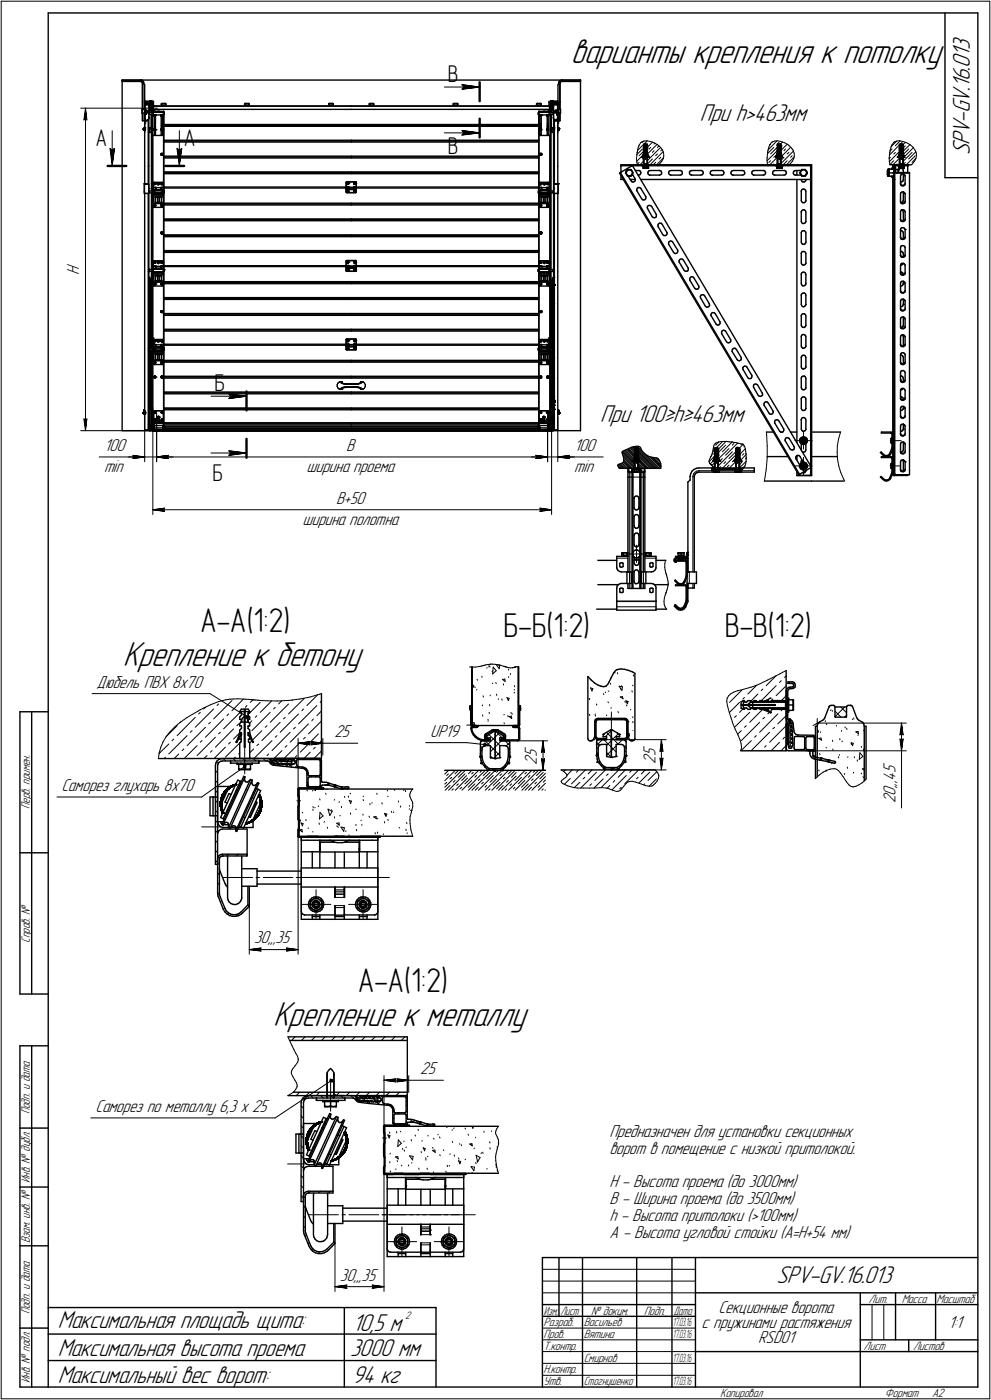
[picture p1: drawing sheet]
<svg xmlns="http://www.w3.org/2000/svg" width="421mm" height="595mm" viewBox="0 0 421 595" stroke-linecap="round" stroke-linejoin="round" font-family="sans-serif">
<defs><g id="words">
<g font-size="15.6">
<text x="242.5" y="26.8">варианты крепления к потолку</text>
<text x="52.2" y="283">Крепление к бетону</text>
<text x="116" y="436">Крепление к металлу</text>
</g>
<g font-size="14.6">
<text x="85" y="268.8">А-А(1:2)</text>
<text x="214" y="270.8">Б-Б(1:2)</text>
<text x="308" y="270.8">В-В(1:2)</text>
<text x="152" y="421.8">А-А(1:2)</text>
</g>
<g font-size="10.9">
<text x="297.3" y="51.5">При h&gt;463мм</text>
<text x="412" y="66" transform="rotate(-90 412 66)">SPV-GV.16.013</text>
<text x="254.9" y="179.5">При 100&gt;h&gt;463мм</text>
<text x="329.9" y="545.5">SPV-GV.16.013</text>
<text x="24.6" y="564.6">Максимальная площадь щита:</text>
<text x="149.8" y="565.8">10,5 м</text>
<text x="24.6" y="576.2">Максимальная высота проема</text>
<text x="148.8" y="576.2">3000 мм</text>
<text x="24.6" y="587.9">Максимальный вес ворот:</text>
<text x="149.6" y="587.7">94 кг</text>
</g>
<g font-size="10.3">
<text x="190.2" y="34.8">В</text>
<text x="40.6" y="62.1">А</text>
<text x="78.1" y="62.1">А</text>
<text x="190.2" y="65.4">В</text>
<text x="91.2" y="166.2">Б</text>
<text x="90.3" y="204.6">Б</text>
</g>
<g font-size="7.8">
<text x="33.7" y="116.9" transform="rotate(-90 33.7 116.9)">H</text>
<text x="44.2" y="191.7">100</text>
<text x="147.1" y="191.7">B</text>
<text x="243.9" y="191.7">100</text>
<text x="44.2" y="200.7">min</text>
<text x="130.2" y="200.7">ширина проема</text>
<text x="243.9" y="200.7">min</text>
<text x="142.8" y="214.1">B+50</text>
<text x="128.5" y="223.3">ширина полотна</text>
<text x="41.1" y="292.3">Дюбель ПВХ 8х70</text>
<text x="142.2" y="313.3">25</text>
<text x="182.8" y="313.1">UP19</text>
<text x="228.1" y="325" transform="rotate(-90 228.1 325)">25</text>
<text x="278.5" y="324.6" transform="rotate(-90 278.5 324.6)">25</text>
<text x="26.2" y="336.1">Саморез глухарь 8х70</text>
<text x="380.5" y="341.4" transform="rotate(-90 380.5 341.4)">20,,,45</text>
<text x="107.9" y="401">30,,,35</text>
<text x="178.6" y="456.6">25</text>
<text x="40.6" y="472.6">Саморез по металлу 6,3 х 25</text>
<text x="258.9" y="483.2">Предназначен для установки секционных</text>
<text x="258.9" y="490.3">ворот в помещение с низкой притолокой.</text>
<text x="258.9" y="504.6">H - Высота проема (до 3000мм)</text>
<text x="258.9" y="511.7">B - Ширина проема (до 3500мм)</text>
<text x="258.9" y="518.8">h - Высота притолоки (&gt;100мм)</text>
<text x="258.9" y="526">А - Высота угловой стойки (A=H+54 мм)</text>
<text x="144.4" y="544.3">30,,,35</text>
<text x="305.3" y="558">Секционные ворота</text>
<text x="298.1" y="564.5">с пружинами растяжения</text>
<text x="402.9" y="564.5">1:1</text>
<text x="322.2" y="570.9">RSD01</text>
</g>
<g font-size="5.4">
<text x="12.7" y="343.8" transform="rotate(-90 12.7 343.8)">Перв. примен.</text>
<text x="12.7" y="400.7" transform="rotate(-90 12.7 400.7)">Справ. №</text>
<text x="12.7" y="473.6" transform="rotate(-90 12.7 473.6)">Подп. и дата</text>
<text x="12.7" y="502.8" transform="rotate(-90 12.7 502.8)">Инв. № дубл.</text>
<text x="12.7" y="528.5" transform="rotate(-90 12.7 528.5)">Взам. инв. №</text>
<text x="369.1" y="553.7">Лит.</text>
<text x="383.1" y="553.7">Масса</text>
<text x="397.9" y="553.7">Масштаб</text>
<text x="12.7" y="558.6" transform="rotate(-90 12.7 558.6)">Подп. и дата</text>
<text x="231" y="563.7">Разраб.</text>
<text x="248" y="563.7">Васильев</text>
<text x="251.2" y="558.7">№ докум.</text>
<text x="273.6" y="558.7">Подп.</text>
<text x="231" y="568.7">Пров.</text>
<text x="248" y="568.7">Вятина</text>
<text x="231" y="573.7">Т.контр.</text>
<text x="366.9" y="573.7">Лист</text>
<text x="387.9" y="573.7">Листов</text>
<text x="248" y="578.7">Смирнов</text>
<text x="12.7" y="587.8" transform="rotate(-90 12.7 587.8)">Инв. № подл.</text>
<text x="231" y="583.7">Н.контр.</text>
<text x="231" y="588.8">Утв.</text>
<text x="248" y="588.8">Стогнушенко</text>
<text x="306" y="593.8">Копировал</text>
<text x="375.9" y="593.8">Формат</text>
<text x="396" y="593.8">A2</text>
</g>
<g font-size="5.3">
<text x="231.1" y="558.7">Изм.</text>
<text x="238.1" y="558.7">Лист</text>
<text x="286.1" y="558.7">Дата</text>
</g>
<g font-size="5.2">
<text x="285.9" y="563.7">1</text>
<text x="286.9" y="563.7">7.03.16</text>
<text x="285.9" y="568.7">1</text>
<text x="286.9" y="568.7">7.03.16</text>
<text x="285.9" y="578.7">1</text>
<text x="286.9" y="578.7">7.03.16</text>
<text x="285.9" y="588.8">1</text>
<text x="286.9" y="588.8">7.03.16</text>
</g>
<text font-size="4.9" x="172.1" y="560.7">2</text>
</g></defs>
<g fill="none" stroke="#000" stroke-width=".59">
<path d="M20.5 5.5v584zM20.5 5.5h395zM401.5 5.5v70zM415.5 5.5v584zM51.9 34.5h.1M51.9 34.6h8zM51.9 34v.5zM51.9 34h8zM51.9 34h194.7zM51.9 34v149zM59.9 34.6h.1M59.9 34l.6 .2z"/>
<path d="M59.9 34.6l.5 .3zM60.3 34.8h.1M60.4 34.9l.1 .4zM60.5 34.2l.5 .5zM60.5 35.3v8zM61 34.7l.1 .6zM61.1 35.3v.5zM61.1 35.8l.4 .3zM61.5 36.1v7.2zM237.1 36.1v7.2zM237.3 35.3v.5zM237.3 35.8l-.2 .3z"/>
<path d="M237.5 34.7l-.2 .6zM237.5 34.7l.5-.5zM237.9 35.3v8zM238 34.2l.6-.2zM238.1 34.9l-.2 .4zM238.1 34.9l.4-.3zM238.2 34.8h.1M238.5 34.6h.1M238.6 34.6h8zM238.6 34h8zM246.6 34.5h.1M246.6 34v.5z"/>
<path d="M246.6 34v149zM60.3 48.1h.2zM60.3 46.5v1.6zM60.3 46.5h.2zM60.7 51.3h.1M60.5 46.5h.8zM60.5 48.1h.8zM60.5 43.3v3.2zM60.5 48.1v3.2zM60.7 51.3h.8zM60.9 55h.1M60.9 55.1h.1"/>
<path d="M60.9 54.9h.1M60.9 54.7h.1M60.9 54.9v.2zM61 54.9h.1M61 54.5h.3zM61 55.2h.1M61 54.7h.1M61 55.2h.3zM61 55h.1M61 54.9h.3zM61 54.7v.3zM61.3 55.2h.1"/>
<path d="M61.3 54.9h.1M61.3 54.5h.1M61.3 46.5h.1M61.3 48.1h.1M61.4 54.4h.1M61.4 55.3h.1M61.4 55.4h.1M61.4 54.5v.7zM61.4 55.2h.1M61.4 55.1h.1M61.4 54.7h.1M61.6 46.9h.1"/>
<path d="M61.5 52.3v4zM61.5 44.3h.1M61.6 50.5h.1M61.5 48.1v2.2zM61.5 50.3v20.3zM61.6 47.8h.1M61.5 50.3v2zM61.5 44.3v3.5zM61.5 43v.6zM61.6 43h.1M61.5 43.6v.7zM61.5 44.5v6.5z"/>
<path d="M61.6 44.3h.1M61.5 43.3v3.2zM61.5 48.1v3.2zM61.5 51v.5zM61.5 43.5v.4zM61.5 44.4h.1M61.6 44.5v2.2zM61.6 46.7h.1M61.6 46.9l.2 .7zM61.5 44.5h.1M61.6 44.4l.2-.1zM61.6 48.1v2.2z"/>
<path d="M61.6 50.3h.1M61.6 50.5l.2 .6zM61.5 48.1h.1M61.6 47.9l.2-.1zM61.6 49.1h.1M61.6 48.1h.1M61.6 44.4h.1M61.8 44.4h.1M61.6 46.9l.3 .6zM61.7 47h.1M61.8 47.9h.1M61.6 48h.1"/>
<path d="M61.6 50.5l.3 .6zM61.6 47.8h.3zM61.7 48.1h.1M61.8 47.8h.1M61.6 48.6v.5zM61.6 48.1v.5zM61.6 43v.6zM61.6 43.6v.7zM61.6 44.5h1.9zM61.7 47.2h.1M61.7 48.3h.1M61.7 49h.1"/>
<path d="M61.7 48.5h.1M61.7 48.4h.1M61.7 48.6v.4zM61.7 48.1v.5zM61.7 44.5h.1M61.7 44.4h.1M61.8 44.4h1.4zM61.8 44.3h1.4zM62 47.7h.1M61.8 47.8h1.4zM61.8 51.1l.2 .1zM61.8 47.9h1.4z"/>
<path d="M61.8 47.2h.1M61.8 43h1.7zM61.9 47.5l.2 .3zM61.9 51.1l.2 .2zM61.9 47.8h.1M61.9 46.9l.2-.2zM61.9 46.9l-.1 .3zM62 47.7l.3 .1zM62 51.2l.3 .2zM62.1 47.8h.4zM62.1 51.3l.4-.1zM62.1 46.7l.4 .2z"/>
<path d="M62.2 44l.1 .3zM62.2 44h.1M62.2 43.6v.3zM62.3 47.8l.4-.1zM62.3 51.4l.4-.2zM62.2 43.6h.1M62.3 43.4l.3-.1zM62.3 44.3l.3 .1zM62.5 51.2h.1M62.5 46.9l.1 .3zM62.6 47.6l.3-.4zM62.5 47.8h.1"/>
<path d="M62.6 51.1l.3-.3zM62.6 47.2v.5zM62.6 43.3l.2 .1zM62.6 44.4l.2-.1zM62.8 43.4h.1M62.9 47.2h.1M62.9 50.8h.1M62.9 44l-.1 .3zM62.9 43.8v.2zM62.9 43.6h.1M63 47.3v.4zM63 47.3l-.3 .4z"/>
<path d="M63 50.8l-.3 .4zM63 50.8v19.9zM63 47.7h.1M63 47.8h.4zM63.2 54.6v.6zM63.2 55.3h.1M63.2 54.6v.7zM63.2 55.2h.1M63.2 44.3h.1M63.2 44.4v.4zM63.2 47.8h.1M63.2 47.9v22.6z"/>
<path d="M63.2 54.4v.2zM63.2 56.2h.1M63.2 54.2l.1 .4zM63.2 44.8v.3zM63.2 45.1v2.7zM63.2 56.3h.7zM63.2 50.5h.1M63.2 49.6h.1M63.4 48.8h.1M63.2 44.3h.3zM63.4 54.4h.1M63.3 54.4h.1"/>
<path d="M63.3 54.6v.6zM63.3 55.3v.9zM63.3 56.2h.1M63.3 55.2v1zM63.3 55.2h.1M63.3 49.9v.3zM63.3 54.9h.1M63.3 54.9v.3zM63.3 50.2l-.1 .3zM63.3 49.8h.1M63.4 54.9h.1M63.4 54.8h.1"/>
<path d="M63.4 54.7h.1M63.4 54.6h.1M63.4 54.5h.1M63.4 55.2v1zM63.4 47.8v.5zM63.4 48.3v.5zM63.4 47.9h1.7zM63.4 48.7h1.7zM63.4 45.5h.1M63.5 42.9h.1M63.5 43.7v3.4zM63.5 47.1h.1"/>
<path d="M63.5 42.9v.8zM63.6 42.9h.1M63.6 43h.1M63.6 47.1h.1M63.6 43h.3zM63.6 42.9v.8zM63.6 43.7v3.4zM63.7 43.1h.1M63.8 46.8h.1M63.7 46.8h.1M63.8 43.1h.1M63.8 46.9h.1"/>
<path d="M63.9 56.3l.3-.1zM63.9 42.9h.1M63.9 47.1h.1M63.9 42.9v.7zM63.9 43.6v3.5zM64 42.9h.1M64 43h.3zM64 42.9v.7zM64 43.6v3.5zM64.1 43.1h.1M64 47.1h.1M64.2 43.1h.1"/>
<path d="M64.3 46.8h.1M64.2 46.8h.1M64.3 56l-.1 .2zM64.3 48.7v7.3zM64.3 43.1h.1M64.3 46.9h.1M64.3 43h.1M64.3 47.7v.2zM64.3 47.7h.1M64.3 48.7v32.5zM64.3 42.9h.1M64.3 47.1h.1"/>
<path d="M64.3 42.9v.7zM64.3 43.6v3.5zM64.4 47v.9zM64.4 43h.1M64.4 46v1.3zM64.4 43.6v2zM64.4 45.6v.4zM64.4 43.5h.1M64.4 43.6v3.5zM64.4 43v.5zM64.4 43.3h.1M64.4 42.9v.7z"/>
<path d="M64.4 44h.1M64.4 45.9h.1M64.6 43.6v4.3zM64.6 44.3h.6zM64.6 43.5h.1M64.6 43v.5zM64.7 47.2v.7zM64.7 48.7v32.5zM64.7 47.2h.2zM64.8 48.8h.2zM64.8 48.8v8.8zM64.8 57.6h.3z"/>
<path d="M64.9 47.1h.1M64.9 46.7v.2zM64.9 45.3h.1M64.9 45.3v1.4zM64.9 47.2h.1M65 47.3h.1M64.9 47.3h.1M64.9 46.7v.3zM64.9 47v.2zM64.9 45.1v1.4zM64.9 46.5h84.4zM64.9 45h84.4z"/>
<path d="M64.9 45.1h84.4zM64.9 45h.1M64.9 46.5v.2zM64.9 45.1v2.1zM64.9 47.2v.7zM64.9 48.7h.1M64.9 57.6v21.9zM65 48.8h.1M65.1 47.3h.1M65.1 57.6h3.9zM65.1 47.8v1.1zM65.1 48.7h.1"/>
<path d="M65.1 47.8h4.3zM65.1 48.9h4.3zM65.1 47.3h.3zM65.2 43.5h.1M65.2 43v.3zM65.2 43.5v1.5zM65.4 54.9l.3-.2zM65.4 54.9v.4zM65.4 55.3l.3 .2zM65.4 55.1l.2 .4zM65.4 49l.2 .4zM65.4 47.3h.1"/>
<path d="M65.4 48.9v.4zM65.5 49.4h.1M65.4 55.1h.1M65.5 47.3h.1M65.4 49l.2 .3zM65.4 49h.1M65.4 49.1l.2 .2zM65.5 54.9l.3-.1zM65.5 54.9l-.1 .2zM65.5 55.3l.3 .1zM65.5 55.1h.1M65.5 57.1h.1"/>
<path d="M65.5 52.7h.1M65.5 47.3h.5zM65.5 49.4h.4zM65.5 48.9h.1M65.5 49l.1 .3zM65.5 48.9l-.1 .2zM65.5 49.4v3.3zM65.5 53.4v1.3zM65.5 55.5v1.6zM65.6 55.5h.4zM65.6 54.8l-.2 .3zM65.6 54.8h.4z"/>
<path d="M65.8 54.8h.1M65.6 54.9l-.1 .2zM65.6 55.3h.1M65.6 49.4h.4zM65.8 53.2h.1M65.6 53.3h.1M65.6 57.1h.1M65.6 52.8h.1M65.6 53.9h.1M65.6 49.3h.1M65.7 47.8h.1M65.7 54.7l.3 .1z"/>
<path d="M65.7 55.5h.3zM65.8 53.8h.1M65.7 53.8h.1M65.7 54h.1M66 54.9h.1M65.8 55.4h.1M66 53.3h.1M65.8 57.2h.1M65.8 52.8h.1M65.9 53.8h.1M65.8 54h.1M65.8 49.3h.1"/>
<path d="M65.8 49.4h.1M65.8 47.7h.1M65.9 47.8h.1M65.9 53.9h.1M65.9 54h.1M65.9 49.3l.1-.2zM66 54.9v.2zM66 54.8l.1 .3zM66 53.4h.1M66 57.1h.1M66 47.3h.1M66 48.9h.1"/>
<path d="M66 54.8l.2 .3zM66 55.3h.1M66 52.8h.1M66.1 47.3h.1M66 48.9v.2zM66 49.3h.1M66 49.4v3.3zM66 55.5v1.6zM66 53.4v1.3zM66.1 55.1l-.1 .4zM66.1 49l-.1 .4zM66.1 47.3h.8z"/>
<path d="M66.1 48.9v.3zM66.1 49.2l-.2 .2zM66.2 55.1l-.2 .4zM67 47.3h.1M67 47.3h.5zM67.6 47.3h.1M67.6 47.3h1.9zM68.3 48.9l.1 .4zM68.3 48.9h.1M68.4 49l.2 .4zM68.4 54.9l.3-.2zM68.4 54.9v.4z"/>
<path d="M68.4 55.3l.3 .2zM68.4 55.1l.2 .4zM68.5 49.4h.1M68.5 57.1h.1M68.5 52.7h.1M68.5 55.1h.1M68.5 44.3l.1 .2zM68.5 49.4v3.3zM68.5 53.4v1.3zM68.5 55.5v1.6zM68.5 49.4h.3zM68.5 49l.1 .3z"/>
<path d="M68.4 49h.1M68.5 48.9v.2zM68.5 49.1h.1M68.7 53.2h.1M68.6 53.3h.1M68.6 57.1h.1M68.6 52.8h.1M68.6 49.4h.4zM68.6 55.5h.4zM68.7 54.8h.1M68.6 54.9l-.1 .2zM68.6 55.3h.1"/>
<path d="M68.6 54.8l-.2 .3zM68.6 54.8h.4zM68.6 44l.2-.1zM68.6 44l-.1 .3zM68.6 44.5l.2 .1zM68.6 48.9h.1M68.6 49.3h.2zM68.6 49.3h.1M68.6 49.3l.2 .1zM68.7 53.8h.1M68.7 53.9h.1M68.7 54h.1"/>
<path d="M68.7 54.7l.3 .1zM68.7 55.5h.3zM68.9 53.3h.1M68.7 57.2h.1M68.7 52.8h.1M68.8 53.8h.1M68.7 54.8l.3 .1zM68.7 55.4l.3-.1zM68.7 47.7h.1M68.8 47.7h.1M68.7 49.3h.1M68.9 53.9h.1"/>
<path d="M68.8 54h.1M68.8 44.6h1.4zM68.8 43.9h1.4zM68.9 47.8h.1M68.8 49.4l.4-.2zM68.8 49.3h.1M68.8 49.4h.1M69 53.4h.1M68.9 57.1h.1M68.9 49.3l.2-.2zM69 57.6l.3-.1zM68.9 52.8h.1"/>
<path d="M69 54.8l.2 .3zM69 54.9l.1 .2zM69 54.9v.2zM69 55.3h.1M69 49.4v3.3zM69 55.5v1.6zM69 53.4v1.3zM68.9 49.3h.1M69 48.9v.2zM69 48.9l.1 .2zM69.1 48.9h.1M69.2 49l-.2 .4z"/>
<path d="M69.2 55.1l-.2 .4zM69.2 48.9v.3zM69.4 57.1l-.1 .4zM69.4 47.8v1.1zM69.4 48.9v8.2zM69.4 47.9h.4zM69.4 48.7h.4zM69.6 47.3h.1M69.5 47.3v.6zM69.5 48.7v30.8zM69.6 47.3v.6zM69.6 48.7v30.8z"/>
<path d="M69.6 59.9h79.7zM69.6 53.3h79.7zM69.6 53.7h79.7zM69.6 52.9h79.7zM69.6 59.6h79.7zM69.8 47.9v.4zM69.8 48.3v.4zM70.2 44.6l.2-.1zM70.2 43.9l.2 .1zM70.4 44l.1 .3zM70.5 44.3l-.1 .2zM103.9 44.3l.1 .2z"/>
<path d="M104 44l.2-.1zM104 44l-.1 .3zM104 44.5l.2 .1zM104.2 44.6h1.4zM104.2 43.9h1.4zM105.6 44.6l.2-.1zM105.6 43.9l.2 .1zM105.8 44l.1 .3zM105.9 44.3l-.1 .2zM139.6 44.3l.1 .2zM139.7 44l.3-.1zM139.7 44l-.1 .3z"/>
<path d="M139.7 44.5l.3 .1zM140 44.6h1.3zM140 43.9h1.3zM141.3 44.6l.3-.1zM141.3 43.9l.3 .1zM141.6 44v.3zM141.6 44.3v.2zM149.3 46.5h84.2zM149.3 45h84.2zM149.3 45.1h84.2zM149.3 59.9h79.6zM149.3 53.3h79.6z"/>
<path d="M149.3 53.7h79.6zM149.3 52.9h79.6zM149.3 59.6h79.6zM156.8 44.3l.2 .2zM157 44.5l.2 .1zM157 44l-.2 .3zM157 44l.2-.1zM157.2 44.6h1.3zM157.2 43.9h1.3zM158.5 43.9l.2 .1zM158.5 44.6l.2-.1zM158.7 44l.1 .3z"/>
<path d="M158.8 44.3l-.1 .2zM192.5 44.3l.1 .2zM192.6 44.5l.3 .1zM192.6 44l-.1 .3zM192.6 44l.3-.1zM192.9 44.6h1.3zM192.9 43.9h1.3zM194.2 43.9l.3 .1zM194.2 44.6l.3-.1zM194.5 44l.1 .3zM194.6 44.3l-.1 .2zM227.9 44.3l.1 .2z"/>
<path d="M228 44.5l.3 .1zM228 44l-.1 .3zM228 44l.3-.1zM228.3 44.6h1.3zM228.3 43.9h1.3zM228.7 47.9v.4zM228.7 48.3v.4zM228.7 47.9h.3zM228.7 48.7h.3zM228.9 47.3h2zM228.9 47.3v.6zM228.9 48.7v30.8z"/>
<path d="M229 57.1l.2 .4zM229 47.8v1.1zM229 47.8h4.3zM229 48.9h4.3zM229 48.9v8.2zM229.2 57.5l.3 .1zM229.3 49l.2 .4zM229.3 55.1l.1 .4zM229.3 55.1l.2 .4zM229.3 48.9v.3zM229.3 49.2l.3 .2zM229.5 57.1h.1"/>
<path d="M229.5 52.8h.1M229.4 54.8l-.1 .3zM229.4 54.8l.4-.1zM229.4 55.5h.4zM229.5 55.3h.1M229.4 49.4v3.3zM229.4 55.5v1.6zM229.4 53.4v1.3zM229.5 49.3h.1M229.4 48.9v.2zM229.4 48.9h.1M229.4 48.9l-.1 .1z"/>
<path d="M229.4 53.4h.1M229.5 53.3h.1M229.5 57.6h3.9zM229.7 57.2h.1M229.7 52.8h.1M229.6 54h.1M229.5 49.4h.4zM229.5 55.5h.4zM229.5 54.9l-.1 .2zM229.5 54.9h.1M229.7 55.4h.1M229.5 54.8h.4z"/>
<path d="M229.5 54.8l-.2 .3zM229.7 49.3h.1M229.7 49.4h.1M229.5 53.9h.1M229.6 53.8h.1M229.7 54h.1M229.6 43.9l.3 .1zM229.6 44.6l.3-.1zM229.6 47.8h.1M229.6 49.4h.4zM229.7 53.2h.1M229.9 57.1h.1"/>
<path d="M229.9 52.8h.1M229.7 53.8h.1M229.8 54h.1M229.7 54.8h.1M229.9 55.3h.1M229.7 54.8l.3 .1zM229.7 55.4l.3-.1zM229.7 47.7h.1M229.9 49.3h.1M229.8 53.8h.1M229.8 54.7l.3 .2zM229.8 55.5l.3-.2z"/>
<path d="M229.9 53.3h.1M229.9 53.9h.1M229.9 54.9l.1 .2zM229.9 54.8l.2 .3zM229.9 44l.1 .3zM229.9 48.9h.1M230 57.1h.1M230 52.7h.1M230 55.1h.1M230 54.9v.2zM230 44.3l-.1 .2zM230 49.4v3.3z"/>
<path d="M230 53.4v1.3zM230 55.5v1.6zM230 49.4h.1M230 48.9h.1M230 49l-.1 .3zM230 48.9l.1 .1zM230 48.9v.2zM230 49.1h.1M230.1 49l-.2 .4zM230.1 54.9v.4zM230.1 55.1l-.2 .4zM230.1 48.9l-.1 .4z"/>
<path d="M230.9 47.3h.1M231 47.3h.5zM231.5 47.3h.1M231.6 47.3h.8zM232.2 55.1l.2 .4zM232.3 55.1l.2 .4zM232.3 49l.2 .4zM232.3 48.9v.3zM232.3 49.2l.3 .2zM232.4 54.8l-.2 .3zM232.4 54.8l.4-.1zM232.4 55.5h.4z"/>
<path d="M232.5 55.3h.1M232.4 47.3h.1M232.4 49.1l.2 .2zM232.4 48.9v.2zM232.4 48.9h.1M232.5 55.5h.4zM232.5 54.9l-.1 .2zM232.5 54.9h.1M232.7 55.4h.1M232.5 54.8h.4zM232.5 54.8l-.2 .3zM232.5 49.4h.4z"/>
<path d="M232.6 57.1h.1M232.6 52.8h.1M232.5 47.3h.4zM232.5 48.9l-.1 .2zM232.5 49.4v3.3zM232.5 55.5v1.6zM232.5 53.4v1.3zM232.5 53.4h.1M232.6 53.3h.1M232.7 57.2h.1M232.7 52.8h.1M232.6 53.9h.1"/>
<path d="M232.6 53.8h.1M232.7 54h.1M232.6 54h.1M232.6 49.4h.4zM232.7 49.3h.1M232.7 49.4h.1M232.6 47.8h.1M232.7 54.8l.2 .1zM232.7 55.4l.2-.1zM232.7 53.2h.1M232.8 57.1h.1M232.8 52.8h.1"/>
<path d="M232.7 53.8h.1M232.8 54h.1M232.7 49.3h.2zM232.7 49.4l.2-.1zM232.7 47.7h.1M232.8 54.7l.3 .2zM232.8 53.3h.1M232.8 53.8h.1M232.8 53.9h.1M232.9 54.9l.1 .2zM232.9 54.8l.2 .3zM232.9 57.1h.1"/>
<path d="M232.9 52.7h.1M232.9 47.3h.1M232.9 48.9h.1M232.9 48.9l.1 .2zM232.9 49.4v3.3zM232.9 53.4v1.3zM232.9 55.5v1.6zM233 55.1h.1M233 47.3h.1M233 49.4h.1M233 49l-.1 .3zM233.1 49h.1"/>
<path d="M233 49.1h.1M233.1 54.9v.4zM233.1 55.3l-.3 .2zM233.1 55.1l-.2 .4zM233.1 49l-.2 .4zM233.1 47.3h.3zM233.1 48.9v.4zM233.3 43.5h.1M233.3 43v.3zM233.3 43.5v1.5zM233.3 47.8v1.1zM233.3 48.7h.1"/>
<path d="M233.3 47.9h1.7zM233.3 48.7h1.7zM233.3 44.3h.5zM233.4 48.8h.4zM233.4 57.6h.4zM233.4 47.3h.1M233.5 47.1h.1M233.5 47.2h.1M233.5 46.7v.2zM233.5 45.1h.1M233.5 45.3h.1M233.5 45.3v1.4z"/>
<path d="M233.6 47.2h.1M233.5 47.3h.1M233.5 46.7v.3zM233.5 47v.2zM233.5 45.1v1.4zM233.5 45h.1M233.5 46.5v.2zM233.6 47.2h.2zM233.6 45.1v2.1zM233.6 47.2v.7zM233.6 48.7h.1M233.6 57.6v21.9z"/>
<path d="M233.8 48.8v8.8zM233.8 47.2v.7zM233.8 48.7v32.5zM233.8 43.6v4.3zM234 43h.1M233.8 43.5h.1M233.8 43v.5zM234 47v.9zM234.1 42.9h.1M234 46v1.3zM234 43.6v2zM234 45.6v.4z"/>
<path d="M234 43.5h.1M234.1 47.1h.1M234 43.6v3.5zM234 43v.5zM234 43.3h.1M234 42.9v.7zM234 44h.1M234 45.9h.1M234.2 47.7h.1M234.1 48.7v32.5zM234.2 43h.1M234.1 42.9v.7z"/>
<path d="M234.1 43.6v3.5zM234.2 56l.1 .2zM234.2 48.7v7.3zM234.4 43.1h.1M234.2 43.1h.1M234.2 46.9h.1M234.2 46.8h.1M234.2 43h.2zM234.2 47.7v.2zM234.3 56.2l.2 .1zM234.3 46.8h.1M234.4 46.9h.1"/>
<path d="M234.4 42.9h.1M234.5 42.9h.1M234.4 47.1h.1M234.5 47.1h.1M234.4 42.9v.7zM234.4 43.6v3.5zM234.5 56.3h.7zM234.6 43.1h.1M234.5 42.9v.7zM234.5 43.6v3.5zM234.7 43.1h.1M234.6 46.9h.1"/>
<path d="M234.6 43h.3zM234.8 43.1h.1M234.7 46.8h.1M234.8 46.8h.1M234.9 43h.1M234.9 47.1h.1M234.9 42.9h.1M234.9 43.7v3.4zM234.9 43h1.7zM234.9 42.9v.8zM234.9 44.5h2zM235 45.5h.1"/>
<path d="M234.9 44.3h.3zM235 54.9h.1M235 54.8h.1M235 54.7h.1M235 54.6h.1M235.1 56.2h.1M235 55.2v1zM235.1 55.2h.1M235.1 54.9h.1M235 47.8v.5zM235 48.3v.5zM235 48.8h.1"/>
<path d="M235 47.8h.5zM235.1 54.6h.1M235.1 54.5h.1M235.1 54.4h.1M235.2 55.3h.1M235.1 54.6v.6zM235.1 55.3v.9zM235.2 55.2h.1M235.1 55.2v1zM235.1 49.9v.3zM235.2 56.2h.1M235.1 54.9v.3z"/>
<path d="M235.1 50.2l.1 .3zM235.1 49.8h.1M235.2 54.6v.6zM235.2 54.6v.7zM235.2 44.3h.1M235.2 44.4h1.5zM235.2 44.3h1.5zM235.2 44.4v.4zM235.2 47.8h.1M235.2 47.8h1.5zM235.2 47.9v22.6zM235.2 47.9h1.5z"/>
<path d="M235.2 54.4v.2zM235.2 54.2l-.1 .4zM235.2 44.8v.3zM235.2 45.1v2.7zM235.2 50.5h.1M235.2 49.6h.1M235.5 47.2h.1M235.5 47.2l.4 .4zM235.5 47.3v.4zM235.5 47.3l.3 .4zM235.5 50.8l.3 .4zM235.5 50.8l.4 .3z"/>
<path d="M235.5 50.8v19.9zM235.5 47.7h.1M235.5 44l.1 .3zM235.5 43.8v.2zM235.5 43.6h.1M235.6 43.4l.3-.1zM235.6 43.4h.1M235.6 44.3l.3 .1zM235.8 47.7l.3 .1zM235.8 51.2l.3 .2zM236 47.8h.1M236 51.2h.1"/>
<path d="M235.9 47.2v.5zM235.9 43.3l.2 .1zM235.9 44.4l.2-.1zM236 47.8h.3zM236 51.2l.3 .1zM236.1 46.9l-.2 .3zM236.1 46.9l.2-.2zM236.1 47.8l.5-.1zM236.1 51.4l.5-.2zM236.2 43.6h.1M236.2 44l-.1 .3zM236.2 44h.1"/>
<path d="M236.2 43.6v.3zM236.3 47.8l.3-.3zM236.3 46.7l.3 .2zM236.6 47.7h.1M236.6 51.1l-.3 .2zM236.6 46.9l.1 .3zM236.6 51.2h.1M236.6 47.8h.1M236.6 47.8h.3zM236.8 43h.1M236.6 44.4h.1M236.7 44.4h.1"/>
<path d="M236.9 44.4h.1M236.7 47.2h.1M236.7 47.9h.1M236.9 47.9h.1M236.7 48.3h.1M236.7 48.1h.1M236.7 49h.1M236.7 48.5h.1M236.7 48.4h.1M236.7 47h.1M236.8 44.3h.1M236.7 47.8h.1"/>
<path d="M236.7 48.6v.4zM236.7 48.1v.5zM236.8 44.4h.1M236.8 46.9l-.2 .6zM237 44.3h.1M236.8 48h.1M236.8 50.5l-.2 .6zM236.9 49.1h.1M236.8 46.9h.1M236.9 48.1h.1M236.8 48.6v.5zM236.8 48.1v.5z"/>
<path d="M236.8 43v.6zM236.8 43.6v.7zM236.8 44.5h.1M236.9 44.5v2.2zM236.9 46.7h.1M236.9 46.9l-.3 .7zM237 44.5h.1M236.9 48.1v2.2zM236.9 50.3h.1M236.9 50.5l-.3 .6zM237 48.1h.1M236.9 47.8h.1"/>
<path d="M236.9 44.3h.1M236.9 46.9h.1M237 52.3v4zM236.9 50.5h.1M237 48.1v2.2zM237 50.3v20.3zM237 47.8h.1M237 50.3v2zM237.1 55.1h.1M237.1 54.7h.1M237 44.3v3.5zM237 43v.6z"/>
<path d="M237 43.6v.7zM237 44.5v6.5zM237.1 44.3h.1M237 44.4h.1M237 51v.5zM237 43.9h.1M237 43.5v.4zM237.2 46.5h.1M237.2 48.1h.1M237.1 44.6h.1M237.2 54.4h.1M237.1 54.4h.1"/>
<path d="M237.1 55.4h.1M237.1 54.5v.7zM237.1 55.2h.1M237.1 51.3h.6zM237.1 43.3v3.2zM237.1 48.1v3.2zM237.2 55.2h.1M237.2 54.5h.2zM237.2 55.3h.1M237.2 54.5h.1M237.2 55.2h.2zM237.2 54.9h.2z"/>
<path d="M237.2 46.5h.7zM237.2 48.1h.7zM237.4 54.5h.1M237.5 55h.1M237.5 54.7h.1M237.5 55.2h.1M237.4 54.9h.1M237.4 55.2h.1M237.5 54.7v.3zM237.6 55.1h.1M237.6 54.7h.1M237.6 55h.1"/>
<path d="M237.6 54.9h.1M237.6 54.9v.2zM237.7 51.3h.1M237.9 48.1h.3zM237.9 46.5h.3zM237.9 43.3v3.2zM237.9 48.1v3.2zM238.2 46.5v1.6zM61.3 78.1h.1M61.3 78.1v3.3zM61.4 78.1v4.1zM61.5 78.1h.1"/>
<path d="M61.5 78.1l.3 .1zM61.5 70.6v7.5zM62 78.2h.1M61.9 78.2h.2zM62 78.2h.4zM62.1 78.2h.5zM62.4 78.2h.4zM62.6 78.2h.1M62.7 78.2l.3-.1zM62.8 78.2h.4zM63 78.1h.1M63 70.7v7.5z"/>
<path d="M63.2 78.2v4zM63.2 70.5v9.6zM64.9 79.5v1.7zM65.1 79.8v.8zM65.1 79.8h1zM65.1 79.6h1.1zM65.1 77.7v1.9zM65.2 77.6l.2-.1zM65.2 77.6h.1M65.4 77.9l.3-.3zM65.4 77.9v.3zM65.4 78.2l.3 .3z"/>
<path d="M65.4 78.1l.2 .3zM65.4 78.1l.1 .2zM65.4 77.5h3.7zM65.4 78.1h.1M65.5 78.3h.5zM65.5 77.9h.1M65.5 77.9l.3-.1zM65.5 78.2l.3 .1zM65.5 78.1h.1M65.5 77.8l.3-.1zM65.5 77.8l-.1 .3zM65.6 78.4h.4z"/>
<path d="M65.6 77.7l-.2 .4zM65.6 77.7h.4zM65.8 77.8h.1M65.6 77.9h.1M65.6 78.2h.1M65.7 77.6l.3 .1zM65.7 78.5l.3-.1zM66 77.9h.1M65.8 78.3h.1M66 77.8h.1M66 78.1h.1M66 77.8v.3z"/>
<path d="M66 77.7l.1 .4zM66.1 78.1h.1M66 77.7l.2 .4zM66 78.2h.1M66.1 79.8v.8zM66.1 78.1l-.1 .2zM66.1 78.1l-.1 .3zM66.2 79.8v.8zM66.2 79.8h2.2zM66.2 79.6h.1M66.2 78.1l-.2 .3zM68.4 65.6l.1 .3z"/>
<path d="M68.4 79.8h1zM68.4 79.8v.8zM68.4 79.6h1zM68.4 78.1l.1 .2zM68.4 79.8h.1M68.4 77.9v.4zM68.4 78.3l.3 .2zM68.4 78.1l.2 .3zM68.5 65.4l.3-.1zM68.5 65.4v.3zM68.6 65.8h.1M68.5 65.7l.2 .2z"/>
<path d="M68.7 65.4h.1M68.5 65.9l.2 .1zM68.5 65.4l-.1 .2zM68.5 65.4h.1M68.5 78.3h.5zM68.5 77.9h.1M68.5 78.1l.1 .2zM68.5 78.4h.5zM68.7 65.9h.1M68.5 65.6h.1M68.6 65.4h.1M68.6 65.3h.1"/>
<path d="M68.6 78.4h.4zM68.7 77.8h.1M68.6 77.9h.1M68.6 78.3h.1M68.6 77.7l-.2 .4zM68.6 77.7h.4zM68.7 77.6l.3 .1zM68.7 77.6l-.3 .3zM68.7 78.5h.3zM68.9 65.8h.1M68.7 65.9l.3-.1zM68.7 65.2l.3 .2z"/>
<path d="M68.7 66l.3-.1zM68.7 77.8l.3 .1zM68.7 78.4l.3-.1zM68.8 65.3l.3 .1zM68.9 65.4h.1M69 65.6h.1M69 65.4l.2 .2zM69.1 78.1h.1M69 77.7l.2 .4zM69 78.1h.1M69 78.1v.2zM69.1 65.4l-.1 .4z"/>
<path d="M69.1 78.1l-.1 .2zM69.1 77.5l.2 .1zM69.2 65.6l-.2 .3zM69.2 78.1l-.2 .4zM69.2 78.1h.1M69.2 78.1l-.2 .3zM69.4 77.7h.1M69.4 79.9h77.7zM69.4 79.5h77.7zM69.4 79.8v.8zM69.4 77.7v1.9zM69.5 79.5v1.7z"/>
<path d="M69.6 79.5v1.7zM69.6 67.1h79.7zM69.6 66.7h79.7zM69.6 73.4h79.7zM69.6 66.4h79.7zM69.6 73.1h79.7zM69.6 60.4h79.7zM69.6 73.8h79.7zM147.1 79.8h1zM147.1 79.8v.6zM147.1 79.4h1.1zM147.1 77.6v1.8z"/>
<path d="M147.2 77.4l.2-.1zM147.2 77.4l-.1 .2zM147.3 77.8l.4-.2zM147.3 77.8v.3zM147.3 78.1l.4 .3zM147.3 78l.3 .3zM147.3 78l.2 .3zM147.4 77.3h3.6zM147.4 78l.1 .2zM147.5 78h.1M147.5 77.8l.2-.1zM147.5 77.8h.1"/>
<path d="M147.5 78.2l.2 .1zM147.5 77.6l-.2 .4zM147.5 77.6h.3zM147.5 78.3l.3 .1zM147.6 78.1h.1M147.4 78h.1M147.6 78.3h.3zM147.7 77.7h.1M147.6 77.8h.1M147.6 77.6l-.3 .4zM147.6 77.6h.3zM147.7 78.2h.1"/>
<path d="M147.7 77.6h.3zM147.7 78.4l.3-.1zM147.9 77.8h.1M147.7 78.3h.1M147.9 78.1h.1M147.9 78.2h.1M147.8 77.6l.3 .2zM147.8 78.4l.4-.3zM148 78h.1M147.9 77.6l.2 .4zM148 77.6l.2 .4zM148 78l-.1 .2z"/>
<path d="M148.1 79.8v.6zM148.2 79.8h.1M148.1 78l-.2 .3zM148.1 79.8h.1M148.1 77.8l.1 .3zM148.2 79.7v.7zM148.2 79.7h2.2zM148.2 79.4v.3zM148.2 78l-.2 .3zM149.3 67.1h79.6zM149.3 66.7h79.6zM149.3 73.4h79.6z"/>
<path d="M149.3 66.4h79.6zM149.3 73.1h79.6zM149.3 60.4h79.6zM149.3 73.8h79.6zM150.3 78l.2 .3zM150.4 79.8v.6zM150.4 79.8h1zM150.4 79.4h1zM150.4 79.7v.7zM150.4 79.4v.3zM150.4 77.8l.2-.2zM150.4 77.8v.3z"/>
<path d="M150.4 78.1l.2 .3zM150.4 78l.1 .3zM150.5 78h.1M150.5 78v.2zM150.5 77.6l-.2 .4zM150.5 77.6h.3zM150.5 78.3l.4 .1zM150.5 78.1h.1M150.5 78.3h.5zM150.7 77.7h.1M150.5 77.8h.1M150.5 77.6l-.1 .4z"/>
<path d="M150.5 77.6h.5zM150.5 78.2h.1M150.7 78.2h.1M150.7 78.3h.1M150.6 77.6h.4zM150.6 78.4l.4-.1zM150.7 77.7l.3 .1zM150.7 78.2l.3-.1zM150.7 78.3l.3-.1zM150.8 77.6l.3 .2zM151 78h.1M151 77.6l.1 .4z"/>
<path d="M151 77.8h.1M151 77.3l.3 .1zM151 78.1h.1M151 78v.2zM151.1 78l-.1 .3zM151.1 77.8v.3zM151.1 78.1l-.2 .3zM151.3 77.4l.1 .2zM151.4 79.9h77.6zM151.4 79.5h77.6zM151.4 79.8v.6zM151.4 77.6v1.8z"/>
<path d="M228.9 79.5v1.7zM229 79.8v.8zM229 79.8h1zM229 79.6h1.1zM229 77.7v1.9zM229 77.7h.1M229.1 77.6l.3-.1zM229.3 65.6l.1 .3zM229.3 78.1l.1 .4zM229.3 78.1h.1M229.3 78.1l.2 .3zM229.4 78.1v.2z"/>
<path d="M229.4 77.5h3.6zM229.4 65.4l.3-.1zM229.4 65.4v.4zM229.4 65.6h.1M229.4 65.8l.3 .1zM229.4 65.4l.3-.2zM229.4 65.4l-.1 .2zM229.4 65.9l.3 .1zM229.4 78.1h.1M229.4 78.3h.6zM229.4 77.7l-.1 .4zM229.4 77.7l.4-.1z"/>
<path d="M229.4 78.5h.4zM229.4 78.1l.1 .2zM229.4 78.4h.6zM229.7 65.4h.1M229.5 65.4h.1M229.5 65.8h.1M229.5 78.4h.4zM229.5 77.9h.1M229.7 78.4h.1M229.5 77.7h.4zM229.5 77.7l-.2 .4zM229.7 65.3l.3 .1z"/>
<path d="M229.8 65.4h.1M229.7 65.9h.1M229.9 65.4h.1M229.7 65.9l.3-.2zM229.9 65.3h.1M229.7 66l.3-.1zM229.7 77.8h.1M229.9 78.3h.1M229.7 77.8l.3 .1zM229.7 78.4l.3-.1zM229.8 77.6l.3 .3zM229.8 78.5l.3-.2z"/>
<path d="M230 65.6h.1M230 65.4h.1M229.9 77.9h.1M229.9 77.7l.2 .4zM230 65.4v.3zM229.9 65.8h.1M230 65.4l.1 .2zM230 77.9h.1M230 78.1l-.1 .2zM230 79.8v.8zM230 78.1v.2zM230.1 65.6l-.1 .3z"/>
<path d="M230.1 79.8v.8zM230.1 79.8h2.2zM230.1 79.8h.1M230.1 77.9v.4zM230.1 78.1l-.2 .3zM232.2 78.1l.2 .3zM232.3 79.8h1zM232.3 79.8v.8zM232.3 79.6h1zM232.3 79.6h.1M232.3 78.1l.2 .3zM232.4 78.1l.1 .2z"/>
<path d="M232.4 77.7l-.2 .4zM232.4 77.7l.4-.1zM232.4 78.4l.4 .1zM232.5 78.2h.1M232.4 78.1h.1M232.5 78.3h.4zM232.5 78.4h.4zM232.5 77.9h.1M232.7 78.3h.1M232.5 77.7h.4zM232.5 77.8l-.1 .3zM232.5 77.8h.1"/>
<path d="M232.5 77.7l-.2 .4zM232.7 77.8l.2 .1zM232.7 78.3l.2-.1zM232.7 77.7l.2 .1zM232.8 77.6l.3 .3zM232.9 77.9h.1M232.9 77.7l.2 .4zM232.9 77.8l.1 .3zM233 78.1l-.1 .2zM233 77.5l.3 .1zM233 78.1h.1M233.1 77.9v.3z"/>
<path d="M233.1 78.2l-.3 .3zM233.1 78.1l-.2 .3zM233.3 77.6h.1M233.3 79.8v.8zM233.3 77.7v1.9zM233.6 79.5v1.7zM235.2 70.5v9.6zM235.5 78.1h.1M235.4 78.2h.2zM235.4 78.2v4zM235.5 78.1l.2 .1zM235.5 70.7v7.5z"/>
<path d="M235.6 78.2h.5zM235.9 78.2h.1M235.9 78.2h.4zM236.1 78.2h.5zM236.3 78.2h.3zM236.6 78.2h.1M236.7 78.2l.3-.1zM237 78.1h.1M237 70.6v7.5zM237.1 78.1v4.1zM237.2 78.1h.1M237.2 78.1v3.3z"/>
<path d="M263.2 73.6l76.1 128.2zM263.2 73.6l.4-.3zM263.6 73.3l.3-.1zM263.6 73.3l76.1 128.3zM263.8 70h80.6zM263.8 70.4h80.6zM263.8 70.4v.4zM263.8 70v.4zM263.8 76.3h1.1zM263.8 74.5v1.8zM263.8 70.8v2.4zM263.9 73.2l4.7-2.8z"/>
<path d="M265.8 73.5l.8 1.3zM266 73.1h.1M266.1 73.3l.1 .7zM266.1 72.6l-.1 .5zM266.2 74l.4 .5zM266.3 72.7l.5-.4zM266.3 72.7l-.2 .6zM266.5 72.1l-.4 .5zM266.6 72.1h1.5zM266.6 74.5l.6 .3zM266.6 74.8h1.6zM266.6 72.1l-.8 1.4z"/>
<path d="M266.8 72.3l.7-.2zM266.8 72.1h.3zM266.9 74.8l1.2 2.1zM267.2 74.8l.7-.1zM267.5 72.1l.6 .2zM267.7 76.3h2.2zM267.9 74.7l.5-.4zM268.1 72.3l.5 .5zM268.1 76.9l.5 .4zM268.1 72.1l.9 1.3zM268.4 74.4h.5zM268.6 77.3l.5 .1z"/>
<path d="M268.6 72.8l.1 .6zM268.6 73.7l-.2 .6zM268.6 74l1.2 1.9zM268.7 73.4l-.1 .3zM268.7 70.4l75.7 127.6zM269 73.4l-.8 1.4zM269.1 77.4l.6-.3zM269.9 76.1h.1M269.9 76.6l-.2 .5zM269.9 76.1v.5zM269.9 72.5h1.5zM270.8 79.9l.6-.2z"/>
<path d="M270.8 79.9l-.3 .5zM271.1 74.4h.3zM271.4 79.7l.5 .1zM271.4 74.4l.5-.1zM271.5 72.5h.1M271.5 72.5l.5 .2zM271.9 79.8l.4 .3zM272 72.7l.3 .5zM272.2 73.8l-.3 .5zM272.2 76.3h72.2zM272.3 73.2l-.1 .6zM272.8 66.7h.1"/>
<path d="M272.8 66.8h.1M272.8 66.9h.1M272.9 66.9h.1M273 70.4h.1M273 70.6h2.6zM273 70.4h2.6zM273.3 65.5l-.5 1.2zM273.3 70.6v.8zM273.3 71.4h.1M273.3 71.5h.1M273.4 71.4h.1M273.4 69.6h1.7z"/>
<path d="M273.4 61.6h.8zM273.4 63h.2zM273.4 67l.2-.3zM273.4 61.8h.2zM273.4 64.1h.2zM273.4 62.6l.2-.3zM273.4 64.8l.2-.3zM273.4 63.7l.2-.3zM273.4 65.2l-.1 .3zM273.5 65.2h.1M273.4 65.9l.2-.2zM273.4 65.9v.4z"/>
<path d="M273.4 66.3h.1M273.4 67v2.6zM273.4 64.8v.4zM273.4 63.7v.4zM273.4 62.6v.4zM273.4 61.8h.1M273.4 71.5h1.8zM273.5 71.4h.1M273.5 65.7l-.5 1.1zM273.6 71.4h.1M273.6 66.3h.1M273.6 71.5h.1"/>
<path d="M273.6 61.2l-.2 .4zM273.6 61.2h.6zM273.7 65.3h.1M273.6 65.7h.1M273.6 62.3h.1M273.7 63h.1M273.7 64.2h.1M273.6 65.7v1zM273.7 61.9h.1M273.6 61.9h.1M273.6 64.5h.1M273.6 65.6h.1"/>
<path d="M273.6 65.2l-.1 .5zM273.6 66.4h.1M273.6 63.7v6.7zM273.7 71.5h.1M273.6 63.7h1.3zM273.7 64.2v.2zM273.7 61.9v.3zM273.7 63v.3zM273.6 63.4h.1M273.7 65.3v.3zM273.8 71.5h.1M273.8 63.2l-.2 .5z"/>
<path d="M273.9 71.5h.1M274 71.5h.1M274.1 71.4h.1M274 71.4h.1M274.2 71.4h.1M274.2 67.6h.1M274.2 61.6v6zM274.2 61.2v.4zM274.2 62.7l.5 .5zM274.2 62.7l-.4 .5zM274.2 70.6v.8zM274.3 71.4h.1"/>
<path d="M274.3 61.2h.5zM274.3 61.2v.4zM274.3 61.6v6zM274.3 61.6h.8zM274.4 71.4h.1M274.5 71.4h.1M274.6 71.5h.1M274.5 71.5h.1M274.7 71.5h.1M274.7 63.2l.2 .5zM274.8 71.5h.1M274.8 61.2l.3 .4z"/>
<path d="M274.8 65.3v.3zM274.9 64.1h.1M274.8 64.1h.1M274.8 62.3l.3 .3zM274.9 65.2h.1M274.8 65.2h.1M274.8 61.9v.3zM274.8 62.2h.1M274.8 63.4l.3 .3zM274.8 65.6l.3 .3zM274.9 63h.1M274.8 64.4h.1"/>
<path d="M274.8 64.5l.3 .3zM274.8 64.2v.2zM274.8 63.3h.1M274.9 61.8h.1M274.8 63v.3zM274.9 71.5h.1M275 66.3h.1M274.9 66.3h.1M274.9 66.4v.3zM274.9 66.7l.2 .3zM274.9 65.2l.4 1.2zM274.9 63.7v6.7z"/>
<path d="M275 71.5h.1M275.1 71.4h.1M275 71.4h.1M275.1 65.2l.5 1.3zM275.1 65.9v.4zM275.1 67v2.6zM275.1 64.8v.4zM275.1 63.7v.4zM275.1 62.6v.4zM275.1 61.8h.1M275.2 71.4h.1M275.3 71.5h.1"/>
<path d="M275.3 71.4h.1M275.3 73.7l.2 .5zM275.3 70.6v.8zM275.3 73.1v.6zM275.3 66.4l.3 .4zM275.5 74.2l.5 .2zM275.6 66.5l.2 .2zM275.6 66.8h.1M275.6 70.4h.1M275.7 72.6l.5-.1zM275.7 72.6l-.4 .5zM275.7 66.9h.1"/>
<path d="M275.8 66.8h.1M276 74.4h.1M276.2 74.4h4zM276.2 72.5h4zM280.2 74.4l.5-.1zM280.3 72.5h.1M280.3 72.5l.5 .2zM280.7 74.3l.4-.5zM280.8 72.7l.3 .5zM281.1 73.2v.6zM284.1 73.7l.3 .5zM284.1 73.1v.6z"/>
<path d="M284.4 74.2l.5 .2zM284.5 72.6l.6-.1zM284.5 72.6l-.4 .5zM284.9 74.4h.1M285.1 72.5h3.9zM285.1 74.4h3.9zM289 74.4l.6-.1zM289.1 72.5h.1M289.1 72.5l.5 .2zM289.6 72.7l.3 .5zM289.9 73.8l-.3 .5zM289.9 73.2v.6z"/>
<path d="M292.9 73.1l.5-.5zM292.9 73.1v.6zM292.9 73.7l.3 .5zM293.2 74.2l.5 .2zM293.4 72.6l.5-.1zM293.7 74.4h.1M293.9 74.4h3.9zM293.9 72.5h3.9zM297.8 74.4l.6-.1zM297.8 72.5h.2zM298 72.5l.5 .2zM298.5 72.7l.3 .5z"/>
<path d="M298.7 73.8l-.3 .5zM298.8 73.2l-.1 .6zM301.8 73.7l.2 .5zM301.8 73.1v.6zM302 74.2l.5 .2zM302.2 72.6l.5-.1zM302.2 72.6l-.4 .5zM302.5 74.4h.1M302.7 72.5h4zM302.7 74.4h4zM306.7 74.4l.5-.1zM306.8 72.5h.1"/>
<path d="M306.8 72.5l.5 .2zM307.3 72.7l.3 .5zM307.5 73.8l-.3 .5zM307.6 73.2l-.1 .6zM310.6 73.7l.2 .5zM310.6 73.1v.6zM310.8 74.2l.5 .2zM311 72.6l.6-.1zM311 72.6l-.4 .5zM311.3 74.4h.3zM311.6 74.4h3.9zM311.6 72.5h3.9z"/>
<path d="M315.5 74.4l.5-.1zM315.6 72.5h.1M315.6 72.5l.5 .2zM316.1 72.7l.3 .5zM316.4 73.8l-.4 .5zM316.4 73.2v.6zM319.4 73.1v.6zM319.4 73.7l.3 .5zM319.7 74.2l.5 .2zM319.9 72.6l.5-.1zM319.9 72.6l-.5 .5zM320.2 74.4h.1"/>
<path d="M320.4 74.4h3.9zM320.4 72.5h3.9zM324.3 74.4l.6-.1zM324.3 72.5h.2zM324.5 72.5l.5 .2zM325 72.7l.3 .5zM325.2 73.8l-.3 .5zM325.3 73.2l-.1 .6zM328.3 73.7l.2 .5zM328.3 73.1v.6zM328.5 74.2l.5 .2zM328.7 72.6l.5-.1z"/>
<path d="M328.7 72.6l-.4 .5zM329 74.4h.1M329.2 74.4h4zM329.2 72.5h4zM329.6 66.7h.1M329.6 66.8h.1M329.6 66.9h.1M329.7 66.9h.1M329.8 70.4h.1M329.8 70.6h2.5zM329.8 70.4h2.5zM330 70.6v.8z"/>
<path d="M330 71.4h.1M330 71.5h.1M330.1 71.4h.1M330.1 65.5l-.5 1.2zM330.1 71.5h1.8zM330.2 71.4h.1M330.2 69.6h1.7zM330.2 61.6h.8zM330.2 63h.1M330.2 61.8h.1M330.2 64.1h.1M330.2 62.6l.3-.3z"/>
<path d="M330.2 64.8l.3-.3zM330.2 63.7l.3-.3zM330.2 65.2l-.1 .3zM330.3 65.2h.1M330.2 65.9v.4zM330.2 66.3h.1M330.2 67v2.6zM330.2 64.8v.4zM330.2 63.7v.4zM330.2 62.6v.4zM330.3 71.4h.1M330.3 65.7l-.6 1.1z"/>
<path d="M330.4 71.5h.1M330.3 71.5h.1M330.5 65.2h.1M330.4 65.7h.1M330.4 66.7l-.2 .3zM330.5 63h.1M330.5 64.1h.1M330.4 65.7v1zM330.5 61.9h.1M330.4 65.2l-.1 .5zM330.4 65.7l-.2 .2zM330.4 66.4h.1"/>
<path d="M330.4 63.7v6.7zM330.5 71.5h.1M330.4 63.7h1.2zM330.5 61.2l-.3 .4zM330.5 61.2h.5zM330.5 65.3h.1M330.5 64.2v.2zM330.5 62.3h.1M330.5 64.2h.1M330.5 61.9v.3zM330.5 63v.3zM330.5 63.4h.1"/>
<path d="M330.5 65.3v.3zM330.5 64.5h.1M330.5 63.2l-.1 .5zM330.6 71.5h.1M330.7 71.5h.1M330.8 71.5h.1M330.9 71.4h.1M330.8 71.4h.1M331 71.4h.1M331 67.6h.1M331 61.6v6zM331 61.2v.4z"/>
<path d="M331 62.7l.5 .5zM331 62.7l-.5 .5zM331 70.6v.8zM331.1 71.4h.1M331.1 61.2h.5zM331.1 61.2v.4zM331.1 61.6v6zM331.1 61.6h.8zM331.2 71.4h.1M331.3 71.4h.1M331.4 71.5h.1M331.3 71.5h.1"/>
<path d="M331.5 71.5h.1M331.5 63.2l.1 .5zM331.6 71.5h.1M331.6 65.3v.3zM331.6 61.9v.3zM331.6 62.2h.1M331.6 63h.1M331.6 64.4h.1M331.6 64.2v.2zM331.6 65.6h.1M331.6 63.3h.1M331.6 61.9h.1"/>
<path d="M331.6 63v.3zM331.6 61.2l.3 .4zM331.6 64.1h.3zM331.6 64.1h.1M331.6 62.3l.3 .3zM331.6 65.2h.1M331.7 66.3h.1M331.6 63.4l.3 .3zM331.6 65.2h.3zM331.6 61.8h.3zM331.6 66.4v.3zM331.6 65.6l.3 .3z"/>
<path d="M331.6 63h.3zM331.6 64.5l.3 .3zM331.6 66.7h.1M331.6 61.8h.1M331.6 65.2l.5 1.2zM331.6 63.7v6.7zM331.7 71.5h.1M331.7 66.7l.2 .3zM331.8 71.5h.1M331.9 71.4h.1M331.8 71.4h.1M331.9 65.2l.4 1.3z"/>
<path d="M331.9 65.9v.4zM331.9 67v2.6zM331.9 64.8v.4zM331.9 63.7v.4zM331.9 62.6v.4zM331.9 61.8h.1M332.1 71.5h.1M332.1 71.4h.1M332.1 66.4l.3 .4zM332.1 70.6v.8zM332.3 66.5l.2 .2zM332.3 70.4h.1"/>
<path d="M332.3 70.4h.4zM332.4 66.8h.1M332.4 66.9h.1M332.5 66.9h.1M332.5 66.8h.1M333.2 74.4l.5-.1zM333.3 72.5h.1M333.3 72.5l.5 .2zM333.8 72.7l.3 .5zM334 73.8l-.3 .5zM334.1 73.2l-.1 .6zM337.1 73.7l.2 .5z"/>
<path d="M337.1 73.1v.6zM337.3 74.2l.5 .2zM337.5 72.6l.6-.1zM337.5 72.6l-.4 .5zM337.8 74.4h.3zM338.1 72.5h2.3zM338.1 74.4h2.3zM338.6 72.5v1.9zM338.6 76.3v111.8zM339.8 73.5l.8 1.3zM340.1 73.3l.1 .7zM340.2 74l.4 .5z"/>
<path d="M340.3 72.7l.5-.4zM340.3 72.7l-.2 .6zM340.4 76.4l.2 .6zM340.4 76.3h.1M340.6 72.1h1.5zM340.6 74.5l.6 .3zM340.6 74.8h1.6zM340.6 72.1l-.8 1.4zM340.6 77l.4 .3zM340.8 72.3l.7-.2zM341 77.3l.5 .1zM341.2 74.8l.7-.1z"/>
<path d="M341.5 72.1l.6 .2zM341.5 77.4l.6-.3zM341.9 74.7l.5-.4zM342.1 72.3l.5 .5zM342.1 72.1l.9 1.3zM342.4 76.6l-.3 .5zM342.4 76.4v.2zM342.4 76.4h.1M342.5 74.3l.4-.5zM342.5 72.6l.2 .2zM342.6 72.8l.1 .6zM342.6 73.7l-.2 .6z"/>
<path d="M342.7 73.4l-.1 .3zM342.7 72.8l.2 .5zM342.9 73.5v.3zM343 73.4l-.8 1.4zM344.4 70v.4zM344.4 70h.4zM344.4 70.4v131.7zM344.8 70v132.1zM377 72.7v1.5zM377.1 74.3h.1M377.1 72.2v2.5zM377.1 74.7l.2 .2z"/>
<path d="M377.1 72.6h.1M377.3 72l-.2 .2zM377.4 72h.1M377.3 72h.1M377.3 74.3l.1 .6zM377.3 72.7l.1 .6zM377.4 74.9h.1M377.4 72.7v1.5zM377.5 72.6h.1M377.5 74.3h.1M377.4 73.7l-.1 .6zM377.4 72h.3z"/>
<path d="M377.4 72h.5zM377.4 74.9h.5zM377.4 72l-.1 .7zM377.5 72.2v2.5zM377.5 74.7l.2 .2zM377.7 72l-.2 .2zM377.7 74.2l.2 .7zM377.7 72.7l.2 .7zM377.9 72h.1M377.7 72h.1M377.9 74.9h.1M377.9 72h1.3z"/>
<path d="M377.9 73.5h1.3zM377.9 74.9h1.3zM377.9 73.5l-.2 .7zM377.9 72l-.2 .7zM377.9 73.4h.1M378.1 70h1.2zM378.9 75h.1M378.9 75l.2 .4zM378.9 71.9h.1M378.9 74.9h.1M378.9 72h.1M379.1 71.5l-.2 .4z"/>
<path d="M379.2 71.4h.1M379.1 71.4h.1M379.2 75.5h.1M379.2 72h.1M379.2 73.5h.1M379.3 71.4h.1M379.2 74.9h.1M379.3 75h.1M379.3 75l.2 .4zM379.3 71.9h.1M379.3 71.5h.1M379.3 75.4h.1"/>
<path d="M379.3 70h.4zM379.3 70v1.7zM379.3 75.2v126.9zM379.5 71.5l-.2 .4zM379.6 71.4h.1M379.5 71.4h.1M379.6 75.5h.1M379.7 71.4h.1M379.7 75.4h.1M379.7 71.5h.1M379.7 70.8v5.5zM379.7 76.3h.5z"/>
<path d="M379.7 70.6h.1M379.7 70h.5zM379.7 70v.8zM379.7 76.3v125.8zM380.1 70.2l.4-.2zM380.1 70.2l-.4 .4zM380.2 73.2l.1 .2zM380.2 70.8v5.5zM380.2 76.3v125.1zM380.2 70h.3zM380.2 70.5v.3zM380.2 70.5l.3-.1z"/>
<path d="M380.3 73.4l.4 .2zM380.5 73.2l.2 .1zM380.5 72.1h1zM380.5 70h5.5zM380.5 70.4h5.5zM380.5 70.4v2.8zM380.7 73.3h.2zM380.7 73.6h.1M380.9 73.6h5.5zM380.9 73.3h5.5zM381.5 72.1h.1M381.7 72.1h.1"/>
<path d="M381.5 72.1l.2 .5zM381.5 66.7h.1M381.5 66.8h.1M381.5 66.9h.1M381.6 66.9h.1M381.7 72.1v1.2zM381.7 72.6l-.1 .7zM381.7 70.4h.1M381.7 70.6h2.5zM381.7 70.4h2.5zM381.8 72.5v.8zM381.8 72.3h.1"/>
<path d="M381.9 70.6v.8zM381.9 71.4h.1M381.9 71.5h.1M382 71.4h.1M382 65.5l-.5 1.2zM382 71.5h1.8zM382.1 71.4h.1M382.1 71.8l.5-.3zM382.1 71.8l-.3 .5zM382.1 69.6h1.7zM382.1 61.6h.8zM382.1 63h.1"/>
<path d="M382.1 61.8h.1M382.1 64.1h.1M382.1 62.6l.3-.3zM382.1 64.8l.3-.3zM382.1 63.7l.3-.3zM382.1 65.2l-.1 .3zM382.2 65.2h.1M382.1 65.9l.2-.2zM382.1 65.9v.4zM382.1 66.3h.1M382.1 67v2.6zM382.1 64.8v.4z"/>
<path d="M382.1 63.7v.4zM382.1 62.6v.4zM382.2 71.4h.1M382.2 65.7l-.6 1.1zM382.3 71.5h.1M382.2 71.5h.1M382.4 65.2h.1M382.3 66.7l-.2 .3zM382.4 63h.1M382.4 64.1h.1M382.3 65.7v1zM382.4 61.9h.1"/>
<path d="M382.3 65.2l-.1 .5zM382.3 66.4h.1M382.3 63.7v6.7zM382.4 71.5h.1M382.3 63.7h1.2zM382.4 61.2l-.3 .4zM382.4 61.2h.5zM382.4 65.3h.1M382.4 64.2v.2zM382.3 65.7h.1M382.4 62.3h.1M382.4 64.2h.1"/>
<path d="M382.4 61.9v.3zM382.4 63v.3zM382.4 63.4h.1M382.4 65.3v.3zM382.4 64.5h.1M382.4 63.2l.5-.5zM382.4 63.2l-.1 .5zM382.5 71.5h.1M382.6 71.5h.1M382.6 78.2l.2 .5zM382.6 78.2h.1M382.6 74.8v3.3z"/>
<path d="M382.6 78.1l.2 .4zM382.6 78.1h.1M382.6 71.5h.5zM382.6 77.4l.5-.1zM382.7 71.5h.1M382.8 71.4h.1M382.7 71.4h.1M382.8 78.7l.5 .3zM382.8 74.3l-.2 .5zM382.8 74.3l.4-.3zM382.8 78.5l.5 .3zM382.9 71.4h.1"/>
<path d="M382.9 67.6h.1M382.9 61.6v6zM382.9 61.2v.4zM382.9 62.7l.5 .5zM382.9 70.6v.8zM383 71.4h.1M383 61.2h.5zM383 61.2v.4zM383 61.6v6zM383 61.6h.8zM383.1 71.4h.1M383.1 71.5l.5 .5z"/>
<path d="M383.1 77.3l.5-.3zM383.2 71.4h.1M383.2 74h.6zM383.3 71.5h.1M383.2 71.5h.1M383.3 79h.6zM383.3 78.8l.6-.1zM383.4 71.5h.1M383.4 63.2l.1 .5zM383.5 71.5h.1M383.5 65.3v.3zM383.5 64.1h.1"/>
<path d="M383.5 65.2h.1M383.5 61.9v.3zM383.5 62.2h.1M383.5 63h.1M383.5 64.4h.1M383.5 64.2v.2zM383.5 65.6h.1M383.5 63.3h.1M383.5 61.9h.1M383.5 63v.3zM383.5 61.2l.3 .4zM383.5 64.1h.3z"/>
<path d="M383.5 62.3l.3 .3zM383.5 63.4l.3 .3zM383.5 65.2h.3zM383.5 61.8h.3zM383.5 66.4v.3zM383.5 65.6l.3 .3zM383.5 63h.3zM383.5 64.5l.3 .3zM383.5 66.7h.1M383.5 61.8h.1M383.5 65.2l.5 1.2zM383.5 63.7v6.7z"/>
<path d="M383.6 71.5h.1M383.6 72l.2 .5zM383.6 66.3h.1M383.6 66.7l.2 .3zM383.7 71.5h.1M383.8 71.4h.1M383.7 71.4h.1M383.8 74l.5 .3zM383.8 76.5l-.2 .5zM383.8 76.5h.1M383.8 74v2.4zM383.8 72.5v.8z"/>
<path d="M383.8 65.2l.4 1.3zM383.8 65.9v.4zM383.8 67v2.6zM383.8 64.8v.4zM383.8 63.7v.4zM383.8 62.6v.4zM383.8 61.8h.1M384 71.5h.1M384 71.4h.1M383.9 79l.5-.3zM383.9 78.7l.5-.2zM384 66.4l.3 .4z"/>
<path d="M384 70.6v.8zM384.2 66.5l.2 .2zM384.2 70.4h.1M384.3 74.3l.3 .4zM384.3 66.8h.1M384.3 66.9h.1M384.4 66.9h.1M384.4 66.8h.1M384.6 74.8v3.3zM384.6 78.1l-.2 .6zM384.6 74.7h.1M384.6 78l-.2 .5z"/>
<path d="M385.7 70.4v2.9zM386 70v.4zM386 70h1.3zM386.4 73.6v128.2zM386.4 73.3v.3zM401.5 75.5h14zM61.3 81.4v.7zM61.5 82.2h.1M61.5 82.2h.3zM61.5 82.2v100.6zM62 82.2h.1M62 82.2h.4z"/>
<path d="M62.4 82.2h.4zM62.8 82.2h.4zM63 82.2v100.6zM63.2 82h.2zM63.2 81.1h.2zM63.2 80.1h.1M63.2 80.1v1zM63.2 82v32.5zM63.4 81.1v.9zM63.4 81.2h1.7zM63.4 82h1.7zM64.3 82v32.6z"/>
<path d="M64.7 82v32.6zM64.9 82v30.9zM65.1 80.8h.1M65.1 81h4.3zM65.1 81v1.1zM65.1 82.1h.6zM65.1 82.5v.6zM65.1 86.6v1.2zM65.1 82.1v.4zM65.1 86.6h.1M65.1 83.4v3zM65.1 83.1v.3z"/>
<path d="M65.1 80.6h1zM65.1 87.8l.1 .3zM65.1 82.1h4.3zM65.1 80.6v.4zM65.2 88.1h.2zM65.4 80.8h.1M65.4 87.1l.3-.2zM65.4 87.1v.4zM65.4 87.5l.3 .2zM65.4 87.3l.2 .3zM65.4 80.9h.1M65.4 81l.3-.1z"/>
<path d="M65.5 80.8h.1M65.4 87.3l.1 .2zM65.5 80.9h.1M65.4 88.1h3.7zM65.5 87.1l.3-.1zM65.5 87.1h.1M65.5 87.5l.3 .1zM65.5 87.3l.1 .2zM65.5 81l.3-.1zM65.5 87.2l.3-.2zM65.6 80.9h.4zM65.6 87.6h.4z"/>
<path d="M65.6 87l-.2 .3zM65.6 87h.4zM65.8 87h.1M65.6 87.1h.1M65.6 87.5h.1M65.8 80.9h.1M65.5 81h.1M65.7 81h.1M65.7 82.3h.1M65.7 86.9l.3 .1zM65.7 87.7l.3-.1zM65.7 82.1v.4z"/>
<path d="M65.8 82.5h.1M65.7 80.9h.3zM65.7 80.9l.3 .1zM65.7 80.9h.1M65.7 82.1h.4zM65.7 82.3h.4zM65.7 82.1h.3zM65.7 82.4l.3 .1zM65.7 82.5h.1M65.7 82.2l.3-.1zM65.7 82.2h.1M65.7 81h.3z"/>
<path d="M65.7 82.5h.3zM65.7 82.4h.4zM66 87.1h.1M65.8 87.6h.1M65.8 82.5h.3zM66 81h.1M65.8 87l.2 .2zM66 82.1h.1M66 87.3h.1M66 87l.1 .3zM66 80.9h.1M66.1 82.4h.1"/>
<path d="M66.1 86.1h.1M66.1 82.2h.1M66 82.5h.1M66 87l.2 .3zM66 87.3v.2zM66.1 82.3h.1M66.1 87.3l-.1 .3zM66.1 82.1v.4zM66.1 82.1h.9zM66.1 86.1h.6zM66.1 80.6h.1M66.1 80.7h.1"/>
<path d="M66.1 82.5h.1M66.1 82.1h.1M66.2 80.4h.1M66.2 80h.1M66.2 87.4l-.2 .2zM66.2 87.4h.1M66.2 80.7h2.1zM66.2 80.6h2.2zM66.7 86.1l.3-.1zM67 82.3h.6zM67 82.1v.4zM67.1 82.5h.1"/>
<path d="M67 82.1h.6zM67 82.5h.1M67 82.3h.1M67 82.2h.1M67.1 82.5h.4zM67.6 82.5h.1M67.5 82.5h.1M67.6 82.1h.8zM67.6 82.1v.4zM67.6 86l.2 .1zM67.6 82.2h.1M67.6 82.3h.1"/>
<path d="M67.8 86.1h.6zM68.4 80.7h.1M68.4 87.1v.4zM68.4 87.5l.3 .2zM68.4 87.3l.2 .3zM68.4 82.3h.1M68.4 82.5h.3zM68.4 82.1v.4zM68.4 82.1h.4zM68.4 81l.3-.1zM68.4 99.1l.1 .2zM68.4 82.3h.4z"/>
<path d="M68.4 82.1h.1M68.4 82.4h.1M68.4 80.6h1zM68.4 82.5h.1M68.4 86.1h.1M68.4 80.6h.1M68.6 82.1h.1M68.4 82.2h.1M68.6 82.5h.1M68.4 82.4h.4zM68.5 87.3l.1 .2zM68.5 98.8l.3-.1z"/>
<path d="M68.5 98.8v.3zM68.6 99.2h.1M68.5 99.1l.2 .2zM68.7 98.8h.1M68.5 81h.1M68.5 99.3l.2 .1zM68.5 98.7l-.1 .4zM68.5 98.7h.1M68.5 87.2l.2-.2zM68.6 87.6h.4zM68.7 87h.1M68.6 87.1h.1"/>
<path d="M68.6 87.5h.1M68.6 87l-.2 .3zM68.6 87h.4zM68.6 80.9h.4zM68.7 99.3h.1M68.6 98.8l-.1 .3zM68.6 98.8h.1M68.6 82.1h.2zM68.7 80.9h.1M68.6 98.6h.1M68.6 82.5l.2-.1zM68.6 82.1l.2 .1z"/>
<path d="M68.7 81h.1M68.6 82.5h.2zM68.7 86.9l.3 .1zM68.7 86.9l-.3 .2zM68.7 87.7l.3-.1zM68.7 80.9h.4zM68.7 81h.2zM68.7 87l.3 .1zM68.7 87.6l.3-.1zM68.9 99.2h.1M68.7 99.3l.3-.1zM68.8 82.5h.1"/>
<path d="M68.9 81h.1M68.7 80.9l.3 .1zM68.7 98.6l.3 .1zM68.7 99.4l.3-.1zM68.7 82.5h.1M68.7 87l.3 .2zM68.7 82.1h.1M68.8 98.7l.3 .2zM68.8 82.3h.1M68.8 82.1v.4zM68.8 82.1h.6zM68.8 82.1h.1"/>
<path d="M68.9 98.8l.1 .3zM68.9 80.8h.1M68.9 80.8h.3zM69 87l.2 .3zM69.1 87.3h.1M69 87.3h.1M69 87.3v.2zM69 99.1h.1M69.1 80.9h.1M69 80.9h.1M69 98.7l.2 .4zM69.1 87.3l-.1 .2z"/>
<path d="M69.1 98.9l-.1 .3zM69.1 88.1h.2zM69.2 87.4l-.2 .2zM69.2 87.4h.1M69.2 87.3l-.2 .3zM69.2 80.8h.1M69.2 99.1l-.2 .2zM69.4 81v1.1zM69.4 81.2h.4zM69.4 82h.4zM69.4 86.6h.1M69.4 86.6v1.2z"/>
<path d="M69.4 82.5v.6zM69.4 82.1v.4zM69.4 83.4v3zM69.4 83.1v.3zM69.4 87.8l-.1 .3zM69.4 80.6v.4zM69.6 80.8h.1M69.5 82v31.3zM69.6 93.4h79.7zM69.6 99.8h79.7zM69.6 93.8h79.7zM69.6 86.7h79.7z"/>
<path d="M69.6 87.1h79.7zM69.6 86.4h79.7zM69.6 93h79.7zM69.6 82v31.3zM69.8 81.2v.8zM147.1 81.5l.1 .3zM147.1 80.4h1zM147.1 80.4v1.1zM147.2 81.8l.2 .1zM147.3 81l.4-.2zM147.3 81v.4zM147.3 81.4l.4 .2z"/>
<path d="M147.3 81.2l.3 .3zM147.3 81.3l.2 .2zM147.3 81.3h.1M147.4 81.9h3.6zM147.4 81.2l.1 .2zM147.5 81.2l.1 .2zM147.5 81l.2-.1zM147.5 81h.1M147.5 81.4l.2 .1zM147.5 80.9l-.2 .3zM147.5 80.9l.3-.1zM147.5 81.5l.3 .1z"/>
<path d="M147.4 81.2h.1M147.6 81.5h.3zM147.7 80.9h.1M147.6 81h.1M147.6 81.4h.1M147.6 80.9l-.3 .3zM147.6 80.9h.3zM147.5 81.2h.1M147.7 81.5h.1M147.7 80.8l.3 .1zM147.7 81.6l.3-.1zM147.9 81h.1"/>
<path d="M147.9 81.4h.1M147.8 80.8l.3 .2zM147.8 81.6l.4-.2zM148 81.2h.1M147.9 80.9l.2 .3zM148 80.9l.2 .3zM148 81.2l-.1 .2zM148.1 80.5h2.3zM148.1 80.4h.1M148.2 80.3h.1M148.1 81.2l-.2 .3zM148.1 80.5h.1"/>
<path d="M148.1 80.3h.1M148.1 81l.1 .4zM148.2 80.4h2.2zM148.2 81.3l-.2 .2zM148.2 81.3h.1M149.3 93.4h79.6zM149.3 99.8h79.6zM149.3 93.8h79.6zM149.3 86.7h79.6zM149.3 87.1h79.6zM149.3 86.4h79.6zM149.3 93h79.6z"/>
<path d="M150.3 81.3l.2 .2zM150.3 81.3h.1M150.4 80.4h1zM150.4 80.5h.1M150.4 81v.4zM150.4 81.4l.2 .2zM150.4 81.2l.1 .3zM150.4 80.4h.1M150.5 81.2v.2zM150.5 80.9l-.2 .3zM150.5 80.9l.3-.1zM150.5 81.5l.4 .1z"/>
<path d="M150.5 81.5h.5zM150.7 80.9h.1M150.5 81h.1M150.5 81.4h.1M150.5 80.9l-.1 .3zM150.5 80.9h.5zM150.5 81.2h.1M150.7 81.5h.1M150.6 80.8l.4 .1zM150.6 80.8l-.2 .2zM150.6 81.6l.4-.1zM150.7 80.9l.3 .1z"/>
<path d="M150.7 81.5l.3-.1zM150.8 80.8l.3 .2zM151 81.2h.1M151 80.9l.1 .3zM151 81h.1M151 81.9l.3-.1zM151 81.2v.2zM151.1 81.3l-.1 .2zM151.1 81.3h.1M151.1 81.2l-.1 .3zM151.1 81v.4zM151.1 81.4l-.2 .2z"/>
<path d="M151.4 81.5l-.1 .3zM151.4 80.4v1.1zM228.7 81.2v.8zM228.7 81.2h.3zM228.7 82h.3zM228.9 82v31.3zM229 81v1.1zM229 81h4.3zM229 82.1h.6zM229 86.6h.1M229 86.6v1.2zM229 82.5v.6z"/>
<path d="M229 82.1v.4zM229 83.4v3zM229 83.1v.3zM229 80.6h1zM229 87.8l.1 .3zM229 82.1h4.3zM229 80.6v.4zM229.1 88.1h.3zM229.3 87.4l.1 .2zM229.3 87.4h.1M229.3 87.3l.2 .3zM229.3 80.8h.1"/>
<path d="M229.3 80.8h.2zM229.3 99.1l.1 .2zM229.4 80.8h.1M229.4 80.9h.1M229.4 88.1h3.6zM229.4 87l-.1 .3zM229.4 87l.4-.1zM229.4 87.6l.4 .1zM229.4 87.3l.1 .2zM229.4 98.9l.3-.2zM229.4 98.9v.3zM229.4 99.1h.1"/>
<path d="M229.4 99.2l.3 .1zM229.4 80.9h.4zM229.4 98.7l.3-.1zM229.4 98.7l-.1 .4zM229.4 99.3l.3 .1zM229.4 87.2l.3-.2zM229.5 87.6h.4zM229.4 87.3h.1M229.5 87.1h.1M229.7 87.6h.1M229.5 87h.4zM229.5 87l-.2 .3z"/>
<path d="M229.5 80.9h.4zM229.7 98.8h.1M229.5 98.8l-.1 .3zM229.5 99.2h.1M229.5 80.8h.1M229.5 81h.1M229.5 80.9h.1M229.5 81h.3zM229.6 82.1v.4zM229.6 82.5h.1M229.6 82.1h.5zM229.6 82.3h.5z"/>
<path d="M229.6 82.4l.3 .1zM229.7 82.5h.1M229.6 82.5h.3zM229.6 82.4h.5zM229.7 87h.1M229.9 87.5h.1M229.7 87l.3 .1zM229.7 87.6l.3-.1zM229.7 98.7l.3 .1zM229.8 98.8h.1M229.7 99.3h.1M229.9 98.8h.1"/>
<path d="M229.7 99.3l.3-.2zM229.7 82.3h.1M229.9 82.1h.1M229.7 82.5h.3zM229.7 80.9h.1M229.9 98.6h.1M229.7 99.4l.3-.1zM229.7 87l.3 .2zM229.7 82.1h.1M229.7 82.2h.1M229.8 86.9l.3 .2zM229.8 87.7l.3-.2z"/>
<path d="M229.8 80.9l.2 .1zM229.8 81h.1M229.9 87.1h.1M229.9 87l.2 .3zM229.9 98.8l.1 .3zM230 81h.1M230 98.7h.1M230 82.1h.1M229.9 82.5l.2-.1zM230 86.1h.1M229.9 82.5h.2zM230 87.3l-.1 .2z"/>
<path d="M230 87.1h.1M230 98.8v.3zM229.9 99.2h.1M230 98.7l.1 .4zM230 87.3v.2zM230 82.3h.1M230 82.5h.1M230 86.1h.6zM230 80.6h.1M230 82.2h.1M230 80.4h.1M230 80h.1"/>
<path d="M230.1 87.1v.4zM230.1 87.3l-.2 .3zM230.1 82.1h.9zM230.1 82.1v.4zM230.1 99.1l-.1 .2zM230.1 82.5h.1M230.1 80.7h2.1zM230.1 80.6h2.2zM230.6 86.1l.3-.1zM231 82.3h.5zM231 82.5h.4zM231 82.1v.4z"/>
<path d="M231 82.1h.5zM231 82.5h.1M231 82.2h.1M231 82.3h.1M231.4 82.5h.1M231.5 82.5h.1M231.5 82.1v.4zM231.5 82.1h.8zM231.5 82.3h.1M231.5 82.2h.1M231.7 86.1h.1M231.7 86.1h.6z"/>
<path d="M232.2 87.4l.2 .2zM232.2 87.4h.1M232.3 80.7h.1M232.3 82.3h.1M232.5 82.1h.1M232.3 87.3l.2 .3zM232.3 82.1v.4zM232.3 82.5h.4zM232.3 82.1h.4zM232.3 82.3h.4zM232.3 82.4h.1M232.3 80.6h1z"/>
<path d="M232.3 86.1h.1M232.3 80.6h.1M232.3 82.5h.1M232.4 82.1h.1M232.3 82.1h.1M232.3 82.2h.1M232.5 82.5h.1M232.3 82.4h.4zM232.4 87l-.2 .3zM232.4 87l.4-.1zM232.4 87.6l.4 .1zM232.4 87.3l.1 .2z"/>
<path d="M232.4 80.9h.3zM232.4 80.9h.1M232.5 80.9h.4zM232.5 87.6h.4zM232.4 87.3h.1M232.5 87.1h.1M232.7 87.6h.1M232.5 87h.4zM232.5 87l-.2 .3zM232.5 81l.2-.1zM232.5 80.9h.1M232.5 82.1h.2z"/>
<path d="M232.5 82.5l.2-.1zM232.5 87.2l.2-.2zM232.5 82.1l.2 .1zM232.5 82.5h.2zM232.6 81h.2zM232.7 87l.2 .1zM232.7 87.6l.2-.1zM232.7 87l.2 .2zM232.7 82.3h.1M232.7 82.1v.4zM232.7 82.1h.6zM232.7 80.9l.4 .1z"/>
<path d="M232.7 80.9h.1M232.7 82.5h.1M232.7 82.2h.1M232.8 86.9l.3 .2zM232.8 87.7l.3-.2zM232.9 80.9h.1M232.9 80.8h.1M232.9 87.1h.1M232.9 87l.2 .3zM233 81h.1M233 80.8h.1M233 87.3l-.1 .2z"/>
<path d="M233 80.9h.1M233 88.1h.3zM233.1 87.1v.4zM233.1 87.3l-.2 .3zM233.3 81v1.1zM233.3 81.2h1.7zM233.3 82h1.7zM233.3 82.5v.6zM233.3 86.6v1.2zM233.3 82.1v.4zM233.3 86.6h.1M233.3 83.4v3z"/>
<path d="M233.3 83.1v.3zM233.3 87.8v.3zM233.3 80.6v.4zM233.6 82v30.9zM233.8 82v32.6zM234.1 82v32.6zM235 81.1v.9zM235 82h.4zM235 81.1h.4zM235.2 80.1v1zM235.2 82v32.5zM235.4 80.1h.1"/>
<path d="M235.2 80.1h.1M235.4 82.2h.2zM235.5 82.2v100.6zM235.6 82.2h.5zM236.1 82.2h.5zM236.6 82.2h.1M236.7 82.2h.3zM237 82.2h.1M237 82.2v100.6zM237.2 81.4v.7zM270.5 80.4v.5zM270.5 80.9h.1"/>
<path d="M270.6 81.1l2 3.4zM272.3 80.1l2 3.4zM272.6 84.5l.4 .4zM273 84.9l.6 .1zM273.6 85l.6-.2zM274.4 83.7h.1M274.4 84.2l-.2 .6zM274.4 83.7v.5zM275 88l.1 .6zM275.1 88.6h.1M275.2 88.7l1.9 3.4zM275.3 87.5l.5-.2z"/>
<path d="M275.3 87.5l-.3 .5zM275.8 87.3l.6 .1zM276.4 87.4l.5 .3zM276.9 87.7l1.9 3.4zM277.1 92.1l.4 .4zM277.5 92.5h.6zM278.1 92.5l.5-.1zM278.9 91.3h.1M278.9 91.9l-.3 .5zM278.9 91.3v.6zM279.6 95.6v.6zM279.6 96.2h.1"/>
<path d="M279.7 96.4l1.9 3.3zM279.8 95.1l.5-.3zM279.8 95.1l-.2 .5zM280.3 94.8l.6 .1zM280.9 94.9l.4 .4zM281.3 95.3l2 3.4zM281.6 99.7l.4 .4zM283.4 98.9h.1M283.4 98.9l.1 .5zM283.5 99.4l-.4 .5zM340.4 98.8h.1M340.4 89.9v.3z"/>
<path d="M340.4 90.2v3.9zM340.4 94.1l.2 .6zM340.4 81.3v4zM340.4 85.3l.2 .5zM340.4 99v3.9zM340.4 81.1h.1M340.6 94.7l.4 .3zM340.6 85.8l.4 .3zM340.7 98.3l.5-.3zM340.7 98.3l-.3 .5zM340.7 89.5l.5-.3zM340.7 89.5l-.3 .4z"/>
<path d="M340.7 80.6l.5-.3zM340.7 80.6l-.3 .5zM341 95h.5zM341 86.1l.5 .1zM341.2 98h.6zM341.2 89.2h.6zM341.2 80.3l.6 .1zM341.5 95l.6-.3zM341.5 86.2l.6-.3zM341.8 98l.4 .5zM341.8 89.2l.4 .4zM341.8 80.4l.4 .4z"/>
<path d="M342.2 98.5l.2 .5zM342.2 89.6l.2 .6zM342.2 80.8l.2 .5zM342.4 99v3.9zM342.4 90.2v3.9zM342.4 94.2l-.3 .5zM342.4 94.2h.1M342.4 85.4l-.3 .5zM342.4 85.4h.1M342.4 81.3v4zM382.6 93.5l.2 .4zM382.6 93.5h.1"/>
<path d="M382.6 85.9l.2 .4zM382.6 85.9h.1M382.6 97.5v3.4zM382.6 90v3.4zM382.6 93.2l.2 .5zM382.6 93.2h.1M382.6 85.7l.2 .4zM382.6 85.7h.1M382.6 82.4v3.4zM382.6 98h.5zM382.8 93.9l.5 .2zM382.8 86.3l.5 .3z"/>
<path d="M382.8 93.7l.5 .3zM382.8 89.5l-.2 .5zM382.8 89.5l.4-.3zM382.8 86.1l.5 .3zM382.8 97.1l-.2 .4zM382.8 97.1l.4-.3zM382.8 81.9l-.2 .5zM382.8 81.9l.4-.3zM382.9 86.2l.6-.3zM383.1 89.2l.5 .4zM383.1 98l.5 .5zM383.2 89.2h.6z"/>
<path d="M383.2 96.8h.6zM383.2 81.6l.6-.1zM383.3 94.1h.6zM383.3 86.6l.6-.1zM383.3 94h.6zM383.3 86.4h.6zM383.6 89.6l.2 .6zM383.6 98.5l.2 .5zM383.7 85.4l-.2 .5zM383.8 89.2l.5 .2zM383.8 96.8l.5 .2zM383.8 81.5l.5 .4z"/>
<path d="M383.8 99v2.6zM383.7 85.4h.1M383.8 81.5v3.8zM383.8 90.2v3.8zM383.9 94.1l.5-.3zM383.9 86.5l.5-.2zM383.9 94l.5-.4zM383.9 86.4l.5-.4zM384.3 89.4l.3 .5zM384.3 97l.3 .5zM384.3 81.9l.3 .4zM384.6 93.4l-.2 .4z"/>
<path d="M384.6 85.8l-.2 .5zM384.6 93.1l-.2 .5zM384.6 89.9h.1M384.6 82.4v3.4zM384.6 85.6l-.2 .4zM384.6 90v3.4zM384.6 97.5v3.4zM384.6 82.3h.1M63 114.5h.4zM63 115.5h.4zM63.2 115.5v32.4zM63.2 118.2l.2 .7z"/>
<path d="M63.2 118.4l.1 1.1zM63.2 117.9l.4 .2zM63.2 117.9l.3 .2zM63.3 119.5l-.1 .7zM63.4 119.8l-.2 .7zM63.4 118.9v.9zM63.4 114.5v1zM63.4 115.3h1.7zM63.4 114.6h1.7zM63.5 118.2l.3 .8zM63.5 118.2h.1M63.7 118.3h.1"/>
<path d="M63.7 118.3l.1 1zM63.7 118.3l.1 .4zM63.8 120l-.3 .6zM63.8 119v1zM63.8 119.9v1.3zM63.8 119.3v.8zM63.8 118.7l.1 .7zM63.9 119.4v1.8zM64.3 115.3v32.7zM64.7 115.3v32.7zM64.9 115.3v31zM64.9 112.9v1.7z"/>
<path d="M65.1 114.2h.1M65.1 114.5h4.3zM65.1 114.5v1zM65.1 115.5h.6zM65.1 115.8v.7zM65.1 113.2v.8zM65.1 120v1.2zM65.1 115.5v.3zM65.1 120h.1M65.1 116.8v3.1zM65.1 116.5v.3zM65.1 114h1z"/>
<path d="M65.1 113.2h1zM65.1 115.5h4.3zM65.1 112.9h1.1zM65.1 111.2v1.7zM65.1 114v.5zM65.2 110.9l.2-.1zM65.2 110.9l-.1 .3zM65.4 114.2h.1M65.4 114.5l.3-.3zM65.4 111.3l.3-.3zM65.4 111.3v.4zM65.4 111.7l.3 .1z"/>
<path d="M65.4 111.4l.2 .4zM65.5 114.2h.1M65.4 111.5l.1 .3zM65.4 110.8h3.7zM65.4 111.4l.1 .3zM65.5 114.5l.3-.1zM65.5 111.8h.5zM65.5 111.3l-.1 .2zM65.5 111.3l.3-.1zM65.5 111.3h.1M65.5 111.7l.3 .1zM65.5 111.4l.1 .3z"/>
<path d="M65.6 114.3h.4zM65.6 114.2h.1M65.8 114.4h.1M65.5 114.5h.1M65.6 111.8h.4zM65.6 111.1l-.2 .3zM65.6 111.1h.4zM65.8 111.2h.1M65.6 111.3h.1M65.6 111.7h.1M65.7 115.7h.1M65.7 115.5h.1"/>
<path d="M65.7 115.5v.3zM65.8 115.9h.1M65.7 115.9h.1M65.7 114.2l.3 .1zM65.7 114.4l.3 .1zM65.7 114.4h.1M65.7 115.5h.4zM65.7 115.7h.4zM65.7 115.6l.3-.1zM65.7 115.8h.3zM65.7 115.8h.1M65.7 115.6h.3z"/>
<path d="M65.7 115.8l.3 .1zM65.7 115.6h.1M65.7 111l.3 .1zM65.7 111.8h.3zM65.8 115.9h.3zM66 114.5h.1M66 111.3h.1M65.8 111.8h.1M66 115.5h.1M66 114.3h.1M66.1 115.8h.1M66 119.4l.1 .1z"/>
<path d="M66 115.6h.1M66.1 115.6h.1M66 115.9h.1M66 111.4h.1M66 111.1l.1 .3zM66 111.3l.1 .2zM66 111.1l.2 .3zM66 111.4v.3zM66.1 115.7h.1M66.1 115.5v.3zM66.1 115.5h.9zM66.1 113.2v.8z"/>
<path d="M66.1 119.5h.6zM66.1 114h.1M66.1 115.9h.1M66.1 111.5l-.1 .3zM66.2 113.9h.1M66.2 113.4h.1M66.1 111.4l-.1 .4zM66.2 114h2.1zM66.2 113.2v.8zM66.2 113.2h2.2zM66.2 114h2.2zM66.2 112.9v.3z"/>
<path d="M66.2 111.5l-.2 .3zM66.2 111.5h.1M66.7 119.5l.3-.1zM67 115.7h.6zM67 115.5v.3zM67.1 115.9h.1M67 115.9h.1M67 115.5h.6zM67 115.8h.1M67 115.7h.1M67 115.6h.1M67.1 115.9h.4z"/>
<path d="M67.6 115.9h.1M67.5 115.9h.1M67.6 115.5h.8zM67.6 115.8h.1M67.6 115.5v.3zM67.6 119.4l.2 .1zM67.6 115.7h.1M67.6 115.6h.1M67.8 119.5h.6zM68.4 114h.1M68.4 115.7h.1M68.4 115.5h.1"/>
<path d="M68.4 115.9h.1M68.4 115.9h.3zM68.4 115.5v.3zM68.4 115.5h.4zM68.4 114.5l.3-.3zM68.4 115.7h.4zM68.4 115.6h.1M68.4 115.8h.1M68.4 113.2h1zM68.4 114h1zM68.4 113.2v.8zM68.4 119.5l.2-.1z"/>
<path d="M68.6 115.6h.1M68.4 112.9h1zM68.4 111.5l.1 .3zM68.6 115.9h.1M68.4 112.9v.3zM68.4 111.3v.4zM68.4 111.7l.3 .2zM68.4 111.5l.2 .3zM68.5 111.8h.5zM68.5 111.3l-.1 .2zM68.5 111.5h.1M68.6 114.3h.4z"/>
<path d="M68.6 115.5l.2 .1zM68.7 114.4h.1M68.5 114.5h.1M68.6 115.8h.2zM68.6 115.6h.2zM68.6 115.9l.2-.1zM68.6 111.8h.4zM68.7 111.3h.1M68.6 111.3h.1M68.6 111.7h.1M68.6 111.2l-.2 .3zM68.6 111.2h.4z"/>
<path d="M68.7 111.2h.1M68.6 111.3l-.1 .2zM68.7 114.2l.4 .1zM68.7 114.4l.2 .1zM68.7 111.1l.3 .1zM68.7 111.1l-.3 .2zM68.7 111.9l.3-.1zM68.8 115.9h.1M68.9 114.5h.1M68.7 114.4l.3 .1zM68.7 115.9h.1M68.7 115.6h.1"/>
<path d="M68.7 111.3h.3zM68.7 111.8l.3-.1zM68.7 111.2l.3 .1zM68.8 115.7h.1M68.8 115.6h.1M68.8 115.5v.3zM68.8 115.8h.1M68.8 115.5h.6zM68.9 114.1h.1M68.9 114.2h.1M68.9 114.2h.3zM69.1 114.2h.1"/>
<path d="M69 114.3h.1M69 111.3l.1 .2zM69 111.2l.2 .3zM69.1 111.5h.1M69 111.5h.1M69 111.7h.1M69.2 114.2h.1M69.1 114.3h.1M69.1 111.5l-.1 .3zM69.1 110.8l.2 .1zM69.2 114.1h.1M69.2 111.5l-.2 .3z"/>
<path d="M69.3 110.9l.1 .3zM69.4 112.9h77.7zM69.4 115.3h.4zM69.4 114.6h.4zM69.4 113.3h77.7zM69.4 114.5v1zM69.6 114.2h.1M69.4 120h.1M69.4 113.2v.8zM69.4 120v1.2zM69.4 115.8v.7zM69.4 115.5v.3z"/>
<path d="M69.4 116.8v3.1zM69.4 116.5v.3zM69.4 111.2v1.7zM69.4 114v.5zM69.5 115.3v31.4zM69.5 113.3v1.3zM69.6 100.6h79.7zM69.6 100.2h79.7zM69.6 106.8h79.7zM69.6 106.5h79.7zM69.6 107.3h79.7zM69.6 115.3v31.4z"/>
<path d="M69.6 119.7h79.7zM69.6 113.3v1.3zM69.8 114.6v.7zM147.1 113.1h1zM147.1 115l.1 .2zM147.1 113.1v.8zM147.1 113.9h1zM147.1 112.9h1.1zM147.1 111.1v1.8zM147.1 113.9v1.1zM147.2 115.2l.2 .1zM147.2 110.8l.2-.1z"/>
<path d="M147.2 110.8l-.1 .3zM147.3 111.2l.4-.2zM147.3 111.2v.4zM147.3 111.6l.4 .2zM147.3 111.4l.3 .3zM147.3 114.5l.4-.3zM147.3 114.5v.3zM147.3 114.8l.4 .3zM147.3 114.6l.3 .4zM147.3 111.4l.2 .4zM147.3 114.6l.2 .4zM147.4 115.3h3.6z"/>
<path d="M147.4 110.7h3.6zM147.4 111.4h.1M147.4 114.6h.1M147.5 111.6h.1M147.5 114.8h.1M147.5 111.4h.1M147.5 111.2l.2-.1zM147.5 111.2l-.1 .2zM147.5 111.6l.2 .1zM147.5 114.6h.1M147.5 114.4l.2-.1zM147.5 114.4l-.1 .2z"/>
<path d="M147.5 114.8l.2 .1zM147.5 111.1l-.2 .3zM147.5 111.1l.3-.1zM147.5 111.8h.3zM147.6 111.6h.1M147.5 114.3l-.2 .3zM147.5 114.3l.3-.1zM147.5 115l.3 .1zM147.6 114.8h.1M147.6 111.7h.3zM147.7 111.1h.1M147.6 111.2l-.1 .2z"/>
<path d="M147.6 111.1l-.3 .3zM147.6 111.1h.3zM147.6 115h.3zM147.7 114.3h.1M147.6 114.4l-.1 .2zM147.6 114.3l-.3 .3zM147.6 114.3h.3zM147.7 114.4h.1M147.6 114.5h.1M147.6 111.2h.1M147.7 111.7h.1M147.6 114.4h.1"/>
<path d="M147.7 114.9h.1M147.7 111l.3 .1zM147.7 111.8h.3zM147.7 114.2l.3 .1zM147.7 115.1l.3-.1zM147.9 111.2h.1M147.9 114.4h.1M147.9 114.5h.1M147.9 111.6h.1M147.9 114.8h.1M147.8 111l.3 .2zM147.8 111.8l.4-.2z"/>
<path d="M147.8 114.2l.3 .3zM147.8 115.1l.4-.3zM147.9 111.2l.1 .2zM147.9 111.1l.2 .3zM147.9 114.4l.1 .2zM148 114.6h.1M147.9 114.3l.2 .3zM148 111.1l.2 .3zM148 114.3l.2 .3zM148 111.4h.1M148.1 113.1v.8zM148.1 114h2.3z"/>
<path d="M148.1 113.9h.1M148.2 113.7h.1M148.2 113.3h.1M148.1 111.4l-.2 .3zM148.1 114.6l-.2 .4zM148.1 114h.1M148.1 113.7h.1M148.1 113.3h.1M148.1 111.2l.1 .4zM148.1 114.5l.1 .3zM148.2 113.1v.8zM148.2 113.1h2.2z"/>
<path d="M148.2 113.9h2.2zM148.2 112.9v.2zM148.2 111.4l-.2 .4zM148.2 114.6l-.2 .4zM149.3 100.6h79.6zM149.3 100.2h79.6zM149.3 106.8h79.6zM149.3 106.5h79.6zM149.3 107.3h79.6zM149.3 119.7h79.6zM150.3 111.4l.2 .4zM150.3 114.6l.2 .4z"/>
<path d="M150.4 113.1v.8zM150.4 113.9h1zM150.4 113.1h1zM150.4 112.9h1zM150.4 114h.1M150.4 112.9v.2zM150.4 111.2l.2-.2zM150.4 111.2v.4zM150.4 111.6l.2 .2zM150.4 111.4l.1 .3zM150.4 114.5v.3zM150.4 114.8l.2 .3z"/>
<path d="M150.4 114.6l.1 .4zM150.4 113.9h.1M150.5 111.4h.1M150.5 114.6h.1M150.5 111.1l-.2 .3zM150.5 111.1l.3-.1zM150.5 111.8h.4zM150.5 111.6h.1M150.5 114.3l-.2 .3zM150.5 114.3l.3-.1zM150.5 115l.4 .1zM150.5 114.8h.1"/>
<path d="M150.5 111.7h.5zM150.7 111.1h.1M150.5 111.2v.2zM150.5 111.1l-.1 .3zM150.5 111.1h.5zM150.5 115h.5zM150.7 114.3h.1M150.5 114.4v.2zM150.5 114.3l-.1 .3zM150.5 114.3h.5zM150.7 114.4h.1M150.5 114.5h.1"/>
<path d="M150.5 111.2h.1M150.7 111.7h.1M150.5 114.4h.1M150.7 114.9h.1M150.6 111l.4 .1zM150.6 111.8h.4zM150.6 114.2l.4 .1zM150.6 114.2l-.2 .3zM150.6 115.1l.4-.1zM150.7 111.1l.3 .1zM150.7 111.7l.3-.1zM150.7 114.3l.3 .1z"/>
<path d="M150.7 114.9l.3-.1zM150.7 114.4l.3 .1zM150.8 111l.3 .2zM150.8 114.2l.3 .3zM150.9 111.8l.2-.2zM150.9 115.1l.2-.3zM151 111.2v.2zM151 111.1l.1 .3zM151 114.4v.2zM151 114.6h.1M151 114.3l.1 .3zM151 114.5h.1"/>
<path d="M151 115.3l.3-.1zM151 110.7l.3 .1zM151 111.6h.1M151 114.8h.1M151 111.4h.1M151.1 111.4l-.1 .4zM151.1 111.4l-.1 .3zM151.1 114.6l-.1 .4zM151.1 111.2v.4zM151.1 114.5v.3zM151.3 110.8l.1 .3zM151.4 112.9h77.6z"/>
<path d="M151.4 113.3h77.6zM151.4 113.1v.8zM151.4 115l-.1 .2zM151.4 111.1v1.8zM151.4 113.9v1.1zM228.7 114.6v.7zM228.7 115.3h.3zM228.7 114.6h.3zM228.9 115.3v31.4zM228.9 114.2h.1M228.9 113.3v1.3zM229 114.5v1z"/>
<path d="M229 114.5h4.3zM229 115.5h.6zM229 120h.1M229 113.2v.8zM229 120v1.2zM229 115.8v.7zM229 115.5v.3zM229 113.2h1zM229 116.8v3.1zM229 116.5v.3zM229 114h1zM229 115.5h4.3z"/>
<path d="M229 112.9h1.1zM229 111.2v1.7zM229 114v.5zM229.1 110.9l-.1 .3zM229.1 110.9l.3-.1zM229.3 114.1h.1M229.3 114.2h.2zM229.3 111.5l.1 .3zM229.3 111.5l.2 .3zM229.4 114.2h.1M229.4 111.5v.3zM229.4 110.8h3.6z"/>
<path d="M229.4 114.3l.4-.1zM229.4 114.3h.1M229.4 111.3v.2zM229.4 111.8h.6zM229.4 111.2l-.1 .3zM229.4 111.2l.4-.1zM229.4 111.8l.4 .1zM229.5 111.7h.1M229.5 114.3h.4zM229.5 114.1h.1M229.5 114.5h.1M229.5 114.3h.1"/>
<path d="M229.5 114.5l.3-.1zM229.5 111.8h.4zM229.4 111.5h.1M229.5 111.3h.1M229.7 111.8h.1M229.5 111.2h.4zM229.5 111.3l-.1 .2zM229.5 111.2l-.2 .3zM229.6 115.5v.3zM229.6 115.8h.1M229.6 115.5h.5zM229.6 115.7h.5z"/>
<path d="M229.6 115.8h.3zM229.7 115.9h.1M229.6 115.9h.1M229.6 115.8l.3 .1zM229.7 115.7h.1M229.7 115.6h.1M229.9 115.5h.1M229.7 115.9h.3zM229.7 114.4h.1M229.9 115.6h.1M229.7 111.3h.1M229.9 111.7h.1"/>
<path d="M229.7 111.2l.3 .1zM229.7 111.8l.3-.1zM229.8 114.2l.2 .3zM229.8 114.4h.1M229.8 111.1l.3 .2zM229.8 111.9l.3-.2zM230 114.5h.1M230 115.6h.1M229.9 115.8h.2zM229.9 119.4l.1 .1zM229.9 115.9l.2-.1zM229.9 111.3h.1"/>
<path d="M229.9 111.2l.2 .3zM230 111.3v.2zM230 111.5h.1M230 115.7h.1M230 115.5h.1M230.1 115.9h.1M230 113.2v.8zM230 119.5h.6zM230 114h.1M230 111.5v.3zM230 113.9h.1M230 113.4h.1"/>
<path d="M230.1 115.5h.9zM230 115.9h.1M230.1 115.5v.3zM230.1 115.8h.1M230.1 114h2.1zM230.1 113.2v.8zM230.1 113.2h2.2zM230.1 114h2.2zM230.1 112.9v.3zM230.1 111.3v.4zM230.1 111.5l-.2 .3zM230.6 119.5l.3-.1z"/>
<path d="M231 115.7h.5zM231 115.8h.1M231 115.9h.4zM231 115.5v.3zM231 115.5h.5zM231 115.9h.1M231 115.7h.1M231 115.6h.1M231.4 115.9h.1M231.5 115.9h.1M231.5 115.5v.3zM231.5 115.5h.8z"/>
<path d="M231.5 115.8h.1M231.5 115.7h.1M231.5 115.6h.1M231.6 119.4l.1 .1zM231.7 119.5h.6zM232.3 114h.1M232.2 111.5l.2 .3zM232.2 111.5h.1M232.3 115.7h.1M232.3 115.6h.1M232.5 115.5h.1M232.3 115.5v.3z"/>
<path d="M232.3 115.9h.4zM232.3 115.8h.1M232.3 115.5h.4zM232.3 115.7h.4zM232.3 114h1zM232.3 113.2h1zM232.3 113.2v.8zM232.3 119.5l.2-.1zM232.3 115.9h.1M232.4 115.6h.1M232.3 112.9h1zM232.5 115.9h.1"/>
<path d="M232.3 112.9v.3zM232.3 111.4l.2 .4zM232.4 114.3l.3-.1zM232.4 114.3h.1M232.5 115.6h.1M232.4 111.5l.1 .3zM232.4 111.1l-.2 .3zM232.4 111.1l.4-.1zM232.4 111.8h.4zM232.4 111.4l.1 .3zM232.5 114.3h.4zM232.5 114.5l.2-.1z"/>
<path d="M232.5 114.3h.1M232.5 115.5l.2 .1zM232.5 115.8h.2zM232.5 115.6h.2zM232.5 111.3l-.1 .2zM232.5 111.8h.4zM232.5 115.9l.2-.1zM232.4 111.4h.1M232.5 111.3h.1M232.7 111.8h.1M232.5 111.1h.4zM232.5 111.1l-.2 .3z"/>
<path d="M232.6 114.5l.2-.1zM232.7 111.2l.2 .1zM232.7 111.8l.2-.1zM232.7 115.7h.1M232.7 115.5h.1M232.7 115.5v.3zM232.7 115.9h.1M232.7 115.5h.6zM232.7 114.2l.4 .3zM232.7 114.4h.1M232.7 115.8h.1M232.7 115.6h.1"/>
<path d="M232.9 114.2h.1M232.8 114.2h.1M232.8 114.4h.1M232.8 111l.3 .3zM232.8 111.8l.3-.1zM233 114.5h.1M232.9 111.3l.1 .2zM232.9 111.3h.1M232.9 111.1l.2 .3zM233 114.2h.1M233 111.5l-.1 .3zM233 110.8l.3 .1z"/>
<path d="M233 111.4l-.1 .3zM233.1 114.2h.1M233.1 111.3v.4zM233.1 111.4l-.2 .4zM233.3 110.9v.3zM233.3 115.3h1.7zM233.3 114.6h1.7zM233.3 114.5v1zM233.3 115.8v.7zM233.3 113.2v.8zM233.3 120v1.2zM233.3 115.5v.3z"/>
<path d="M233.3 120h.1M233.3 116.8v3.1zM233.3 116.5v.3zM233.3 111.2v1.7zM233.3 114v.5zM233.6 115.3v31zM233.6 112.9v1.7zM233.8 115.3v32.7zM234.1 115.3v32.7zM234.5 119.4v1.8zM234.6 119.3l.1 .8zM234.6 118.7l-.1 .7z"/>
<path d="M234.7 119l.1 1zM234.7 119.9v1.3zM234.8 120l.1 .6zM234.9 118.1l.3-.2zM234.9 118.3l-.3 1zM234.9 118.3h.1M234.9 118.3l-.3 .4zM234.9 118.2l-.2 .8zM234.9 118.2h.1M235 119.8l.2 .7zM235 118.9v.9zM235 114.5v1z"/>
<path d="M235 114.5h.5zM235 115.5h.5zM235.1 119.5l.1 .7zM235.2 115.5v32.4zM235.2 118.2l-.2 .7zM235.2 118.4l-.1 1.1zM282 100.1l.6 .1zM282.6 100.2l.5-.3zM284.1 103.2v.5zM284.1 103.7h.1M284.1 103.9l2.1 3.4zM284.3 102.7l.5-.3z"/>
<path d="M284.3 102.7l-.2 .5zM284.8 102.4l.6 .1zM285.4 102.5l.4 .5zM285.8 103l2.1 3.3zM286.2 107.3l.4 .4zM286.6 107.7l.5 .1zM287.1 107.8l.5-.3zM288 106.4h.1M288 107l-.4 .5zM288 106.4v.6zM288.5 110.7v.6zM288.5 111.3h.1"/>
<path d="M288.6 111.5l2.1 3.4zM288.8 110.3l.6-.2zM288.8 110.3l-.3 .4zM289.4 110.1l.5 .1zM289.9 110.2l.4 .3zM290.3 110.5l2.1 3.4zM290.7 114.9l.4 .3zM291.1 115.2l.6 .1zM291.7 115.3l.5-.2zM292.4 114h.1M292.4 114.6l-.2 .5zM292.4 114v.6z"/>
<path d="M293 118.4l.1 .6zM293.1 119.1l2 3.4zM293.1 119h.1M293.4 117.9l.5-.3zM293.4 117.9l-.4 .5zM293.9 117.6l.5 .1zM294.4 117.7l.4 .4zM294.8 118.1l2 3.4zM340.4 111.8l.2 .5zM340.4 116.4v.3zM340.4 116.7v3.9zM340.4 102.9l.2 .6z"/>
<path d="M340.4 107.8v4zM340.4 107.6h.1M340.6 112.3l.4 .3zM340.6 103.5l.4 .3zM340.7 115.9l.5-.2zM340.7 115.9l-.3 .5zM340.7 107.1l.5-.3zM340.7 107.1l-.3 .5zM341 112.6l.5 .1zM341 103.8l.5 .1zM341.2 115.7h.6zM341.2 106.8l.6 .1z"/>
<path d="M341.5 112.7l.6-.3zM341.5 103.9l.6-.3zM341.8 115.7l.4 .4zM341.8 106.9l.4 .4zM342.2 116.1l.2 .6zM342.2 107.3l.2 .5zM342.4 111.9l-.3 .5zM342.4 111.9h.1M342.4 107.8v4zM342.4 103.1l-.3 .5zM342.4 102.9v.2zM342.4 116.7v3.9z"/>
<path d="M382.6 108.5l.2 .4zM382.6 108.5h.1M382.6 108.6l.2 .5zM382.6 108.6h.1M382.6 116l.2 .5zM382.6 116h.1M382.6 105.2v3.3zM382.6 112.8v3.4zM382.6 100.8l.2 .5zM382.6 100.8h.1M382.6 116.2l.2 .5zM382.6 116.2h.1"/>
<path d="M382.6 101l.2 .5zM382.6 101h.1M382.6 112.7l.5-.1zM382.6 106.8l.5 .1zM382.6 115.7h.5zM382.8 108.9l.5 .2zM382.8 119.9l-.2 .5zM382.8 119.9l.4-.4zM382.8 109.1l.5 .3zM382.8 112.3l-.2 .5zM382.8 112.3l.4-.4zM382.8 116.5l.5 .3z"/>
<path d="M382.8 104.6l-.2 .6zM382.8 104.6l.4-.2zM382.8 101.3l.5 .3zM382.8 116.7l.5 .2zM382.8 101.5l.5 .3zM383.1 112.6l.5-.3zM383.1 106.9l.5 .4zM383.1 115.7l.5 .4zM383.2 119.5h.6zM383.2 111.9h.6zM383.2 104.4h.6zM383.3 109.1h.6z"/>
<path d="M383.3 109.4l.6-.1zM383.3 116.8h.6zM383.3 101.6l.6-.1zM383.3 116.9h.6zM383.3 101.8h.6zM383.6 107.3l.2 .5zM383.6 116.1l.2 .6zM383.7 111.9l-.1 .4zM383.8 119.5l.5 .3zM383.8 111.9l.5 .3zM383.8 104.4l.5 .2zM383.8 119.5v1.1z"/>
<path d="M383.8 116.8h.1M383.8 107.8v1.3zM383.9 109.1l.5-.3zM383.9 109.3l.5-.2zM383.9 116.8l.5-.4zM383.9 101.5l.5-.2zM383.9 116.9l.5-.3zM383.9 101.8l.5-.4zM384.3 119.8l.3 .5zM384.3 112.2l.3 .5zM384.3 104.6l.3 .5zM384.6 105.2v3.3z"/>
<path d="M384.6 108.4l-.2 .4zM384.6 108.5l-.2 .6zM384.6 112.7h.1M384.6 115.9l-.2 .5zM384.6 105.1h.1M384.6 100.8l-.2 .5zM384.6 116.2l-.2 .4zM384.6 112.8v3.4zM384.6 100.9l-.2 .5zM63.2 122.1h.7zM63.2 124h.3zM63.2 122.3h.6z"/>
<path d="M63.2 123h.5zM63.2 123h.6zM63.2 122.5h.6zM63.2 123.5h.3zM63.3 121.1h.1M63.2 121.1h.1M63.2 127.9l.3 .1zM63.2 123.6l.3 .1zM63.2 124.7l.3 .1zM63.2 126.8l.3 .1zM63.2 126.3l.3 .1zM63.2 130l.3 .1z"/>
<path d="M63.2 132.7l.3 .1zM63.2 128.4l.3 .1zM63.2 132.2h.3zM63.2 128.9l.3 .1zM63.2 134.3l.3 .1zM63.2 131.7h.3zM63.2 139.1l.3 .1zM63.2 130.6h.3zM63.2 137.5l.3 .1zM63.2 133.8l.3 .1zM63.2 129.5l.3 .1zM63.2 135.4l.3 .1z"/>
<path d="M63.2 125.2l.3 .1zM63.2 135.9l.3 .1zM63.2 133.3h.3zM63.2 138.6l.3 .1zM63.2 124.1l.3 .1zM63.2 137l.3 .1zM63.2 127.3l.3 .1zM63.2 125.7l.3 .1zM63.2 138l.3 .1zM63.2 136.4l.3 .1zM63.2 131.1h.3zM63.2 134.8l.3 .1z"/>
<path d="M63.2 139.6l.3 .1zM63.2 120.8l.3-.2zM63.2 121.6h.5zM63.2 121.4h.5zM63.2 131.4l.5 .1zM63.2 126.1l.5 .1zM63.2 122.7h.6zM63.2 125.9h.6zM63.2 126.3l.4-.1zM63.2 123.7l.6 .1zM63.2 133l.5 .1zM63.2 126.7h.5z"/>
<path d="M63.2 129.3l.5 .1zM63.2 127.7l.5 .1zM63.2 134.6l.5 .1zM63.2 135.5l.6 .1zM63.2 135.9h.4zM63.2 124.8l.6 .1zM63.2 125.2h.4zM63.2 136l.6 .1zM63.2 136.4h.4zM63.2 128.3h.5zM63.2 124h.5zM63.2 136.6h.6z"/>
<path d="M63.2 137l.4-.1zM63.2 135.2h.5zM63.2 138.9h.5zM63.2 130.6l.6 .1zM63.4 131.1h.1M63.2 128.5l.6 .1zM63.2 128.9h.5zM63.2 130.9l.5 .1zM63.2 128.8l.5 .1zM63.2 130.1l.6 .1zM63.2 130.6h.4zM63.2 128h.6z"/>
<path d="M63.2 128.4h.4zM63.2 136.2l.5 .1zM63.2 132.2l.6 .1zM63.2 132.7h.4zM63.2 126.9l.6 .1zM63.3 127.3h.1M63.2 127.2l.5 .1zM63.2 125.6h.5zM63.2 132.5l.5 .1zM63.2 134.8h.6zM63.2 134.4l.4 .1zM63.2 125.1h.5z"/>
<path d="M63.2 131.7l.6 .1zM63.2 132.2h.4zM63.2 124.5h.5zM63.2 130.4h.5zM63.2 123.2l.6 .1zM63.2 127.4l.6 .1zM63.2 127.9l.4-.1zM63.2 137.3h.5zM63.2 123.4l.5 .1zM63.2 139.2l.6 .1zM63.2 139.6h.4zM63.2 126.4l.6 .1z"/>
<path d="M63.4 126.8h.1M63.2 134.1l.5 .1zM63.2 136.7l.5 .1zM63.2 140h.5zM63.2 137.6l.6 .1zM63.2 138h.4zM63.2 124.3h.6zM63.2 138.3l.5 .1zM63.2 132.8h.6zM63.2 133.3l.4-.1zM63.2 129l.6 .1zM63.2 129.5h.4z"/>
<path d="M63.2 131.2h.6zM63.2 131.7l.4-.1zM63.2 135h.6zM63.2 135.4l.4-.1zM63.2 138.7h.6zM63.2 139.1l.4-.1zM63.2 133.9h.6zM63.2 134.3h.4zM63.2 129.6h.6zM63.2 130h.4zM63.2 138.1l.6 .1zM63.2 138.6l.4-.1z"/>
<path d="M63.2 137.1l.6 .1zM63.2 137.5h.4zM63.2 139.4l.5 .1zM63.2 137.8l.5 .1zM63.2 135.7h.5zM63.2 125.3l.6 .1zM63.2 125.7h.4zM63.2 133.3h.6zM63.2 133.8l.4-.1zM63.2 129.9h.5zM63.2 132h.5zM63.2 133.6h.4z"/>
<path d="M63.2 122.9h.5zM63.2 139.7l.6 .1zM63.3 121.1v.3zM63.3 124.7h.1M63.3 127.3h.4zM63.3 124.7l.4-.1zM63.5 124h.1M63.4 124.2h.1M63.6 124.1h.1M63.4 131.1h.3zM63.4 126.8l.4-.1zM63.5 124.1h.1"/>
<path d="M63.5 124.3h.1M63.5 123.5h.1M63.5 123.7h.1M63.5 123.6h.1M63.5 126.9h.1M63.5 132.8h.1M63.5 129h.1M63.5 134.4h.1M63.5 130.6h.1M63.5 125.3h.1M63.5 136h.1M63.5 127.4h.1"/>
<path d="M63.5 125.8h.1M63.5 138.1h.1M63.5 136.5h.1M63.5 131.1h.1M63.5 134.9h.1M63.5 139.7h.1M63.6 123.6h.1M63.8 126.2h.1M63.8 124.1h.1M63.6 135.9l.2-.1zM63.6 125.2l.2-.1zM63.8 136.4h.1"/>
<path d="M63.8 136.9h.1M63.8 130.5h.1M63.8 128.4h.1M63.8 132.6h.1M63.8 134.5h.1M63.8 132.1h.1M63.6 123.6l.2-.1zM63.8 127.8h.1M63.8 139.5h.1M63.8 137.9h.1M63.8 133.2h.1M63.8 129.5h.1"/>
<path d="M63.6 131.6h.2zM63.8 135.3h.1M63.6 139h.2zM63.8 134.2h.1M63.6 130h.2zM63.8 138.5h.1M63.8 137.4h.1M63.6 125.7h.2zM63.6 133.7h.2zM63.8 133.6h.1M63.8 122.5h.1M63.8 121.5h.1"/>
<path d="M63.7 122.7h.1M63.7 121.6h.2zM63.7 123h.1M63.8 123h.1M63.7 131.5h.1M63.7 126.2h.1M63.7 133.1h.1M63.7 126.7h.1M63.7 129.4h.1M63.7 127.8h.1M63.7 134.7h.1M63.7 128.3h.1"/>
<path d="M63.7 124h.1M63.7 135.2h.1M63.7 138.9h.1M63.8 131.1h.1M63.8 128.9h.1M63.7 131h.1M63.7 128.9h.1M63.7 136.3h.1M63.8 127.3h.1M63.7 127.3h.1M63.7 125.6h.1M63.7 132.6h.1"/>
<path d="M63.7 125.1h.1M63.7 124.5h.1M63.7 130.4h.1M63.7 137.3h.1M63.7 123.5h.1M63.7 134.2h.1M63.7 136.8h.1M63.8 124.6h.1M63.7 138.4h.1M63.7 139.5h.1M63.7 137.9h.1M63.7 135.7h.1"/>
<path d="M63.7 129.9h.1M63.7 132h.1M63.7 122.9h.1M63.7 122.4h.1M63.8 121.2h.1M63.8 121.3h.1M63.8 122.6h.1M63.7 123.3h.1M63.8 122.3h.1M63.8 123.1h.1M63.8 120.1l-.3 .5zM63.8 122.7l.1 .2z"/>
<path d="M63.9 123h.1M63.8 125.9h.1M63.9 126.2h.1M63.8 123.8h.1M63.8 135.6h.1M63.8 124.9h.1M63.8 136.1h.1M63.9 136.3h.1M63.8 136.6h.1M63.9 136.8h.1M63.8 130.7h.1M63.8 131h.1"/>
<path d="M63.8 128.6h.1M63.8 130.2h.1M63.9 130.5h.1M63.8 128l.1 .2zM63.9 128.4h.1M63.8 132.3h.1M63.9 132.6h.1M63.8 127h.1M63.8 134.8l.1-.2zM63.8 131.8h.1M63.9 132.1h.1M63.8 123.3h.1"/>
<path d="M63.8 127.5h.1M63.9 127.8h.1M63.8 139.3h.1M63.8 126.5h.1M63.8 126.7h.1M63.8 137.7h.1M63.9 137.9h.1M63.8 124.3l.1 .2zM63.8 132.8h.1M63.8 129.1h.1M63.9 129.4h.1M63.8 131.2h.1"/>
<path d="M63.8 135l.1 .1zM63.8 138.7l.1 .2zM63.8 133.9h.1M63.9 134.2h.1M63.8 129.6l.1 .2zM63.8 138.2h.1M63.9 138.4h.1M63.8 137.2h.1M63.8 125.4h.1M63.8 133.3l.1 .2zM63.8 139.8h.1M63.8 124h.1"/>
<path d="M63.9 135.8h.1M63.9 125.1h.1M63.9 131h.1M63.9 128.9h.1M63.9 127.3h.1M63.9 134.6h.1M63.9 123.5h.1M63.9 139.5h.1M63.9 126.7h.1M63.9 133.1h.1M63.8 133.1h.1M63.9 139h.1"/>
<path d="M63.9 137.4h.1M63.9 133.7h.1M63.9 121.6v.5zM63.9 121.2l-.1 .3zM63.9 122.9h.1M63.9 126h.1M63.9 123.9h.1M63.9 135.6h.1M63.9 125h.1M63.9 136.1h.1M63.9 136.7h.1M63.9 130.8h.1"/>
<path d="M63.9 128.7h.1M63.9 128.8h.1M63.9 130.3h.1M63.9 128.2h.1M63.9 132.4h.1M63.9 127.1h.1M63.9 131.9h.1M63.9 123.4h.1M63.9 127.6h.1M63.9 139.4h.1M63.9 126.6h.1M63.9 137.8h.1"/>
<path d="M63.9 124.5h.1M63.9 132.9h.1M63.9 129.2h.1M63.9 131.3h.1M63.9 131.5h.1M63.9 135.1h.1M63.9 135.2h.1M63.9 138.9h.1M63.9 134h.1M63.9 129.8h.1M63.9 129.9h.1M63.9 138.3h.1"/>
<path d="M63.9 137.2h.1M63.9 125.5h.1M63.9 125.6h.1M63.9 133.5h.1M63.9 139.9h.1M65.2 121.4h.1M65.2 121.4l.2 .2zM65.4 120.6l.3-.3zM65.4 120.6v.3zM65.4 120.9l.3 .3zM65.4 120.7l.2 .4zM65.4 120.7h.1"/>
<path d="M65.4 121.6h3.7zM65.5 120.5h.3zM65.5 120.5l-.1 .2zM65.5 120.9l.3 .1zM65.5 120.7h.1M65.5 120.5l.3-.1zM65.5 120.6l.3-.1zM65.6 121.1h.4zM65.6 120.4l-.2 .3zM65.6 120.4h.4zM65.8 120.5h.1M65.6 120.6h.1"/>
<path d="M65.6 120.9h.1M65.7 120.3l.3 .1zM65.7 121.2l.3-.1zM66 120.5h.1M65.8 121h.1M66 120.6h.1M65.8 120.5l.2 .1zM66 120.5v.2zM66 120.7h.1M66 120.4l.1 .3zM66 120.4l.2 .3zM66 120.9h.1"/>
<path d="M66.1 120.7l-.1 .4zM66.2 120.7l-.2 .4zM68.4 132.4l.1 .4zM68.4 120.6v.3zM68.4 120.9l.3 .3zM68.4 120.7l.2 .4zM68.5 132.2h.3zM68.5 132.2v.4zM68.6 132.6h.1M68.5 132.6l.2 .2zM68.7 132.2h.1M68.5 132.8h.2z"/>
<path d="M68.5 132.2l-.1 .2zM68.5 132.2h.1M68.5 120.7h.1M68.5 120.6l.2-.1zM68.7 132.7h.1M68.5 132.4h.1M68.6 132.2h.1M68.6 132.1h.1M68.6 121.1h.4zM68.7 120.5h.1M68.6 120.5l-.1 .2zM68.6 120.9h.1"/>
<path d="M68.6 120.4l-.2 .3zM68.6 120.4h.4zM68.6 120.6h.1M68.7 120.4h.1M68.7 120.3l.3 .1zM68.7 120.3l-.3 .3zM68.7 121.2l.3-.1zM68.9 132.6h.1M68.7 132.8l.3-.1zM68.7 132.1l.3 .1zM68.7 132.8h.3zM68.7 120.5h.3z"/>
<path d="M68.7 121l.3-.1zM68.7 120.5l.3 .1zM68.7 120.4l.3 .1zM68.8 132.2l.3 .1zM68.9 132.2h.1M69 132.4h.1M69 132.2l.2 .2zM69 120.4l.2 .3zM69 120.5l.1 .2zM69 120.7h.1M69 120.9h.1M69.1 132.3l-.1 .4z"/>
<path d="M69.1 121.6l.2-.2zM69.2 132.4l-.2 .4zM69.2 120.7l-.2 .4zM69.4 121.2h.1M69.6 134h79.7zM69.6 133.5h79.7zM69.6 126.8h79.7zM69.6 133.3h79.7zM69.6 140h79.7zM69.6 127.3h79.7zM69.6 120.1h79.7zM69.6 120.6h79.7z"/>
<path d="M69.6 126.5h79.7zM149.3 134h79.6zM149.3 133.5h79.6zM149.3 126.8h79.6zM149.3 133.3h79.6zM149.3 140h79.6zM149.3 127.3h79.6zM149.3 120.1h79.6zM149.3 120.6h79.6zM149.3 126.5h79.6zM229 121.2h.1M229.1 121.4l.3 .2z"/>
<path d="M229.3 132.4l.1 .4zM229.3 120.7l.1 .4zM229.3 120.7l.2 .4zM229.4 121.6h3.6zM229.4 132.3l.3-.1zM229.4 132.3v.4zM229.4 132.4h.1M229.4 132.7l.3 .1zM229.4 132.2l.3-.1zM229.4 132.2l-.1 .2zM229.4 132.8h.3zM229.4 120.4l-.1 .3z"/>
<path d="M229.4 120.4l.4-.1zM229.4 121.1l.4 .1zM229.5 120.9h.1M229.4 120.6l.3-.1zM229.7 132.2h.1M229.5 132.2h.1M229.5 132.6h.1M229.5 121.1h.4zM229.5 120.5l-.1 .2zM229.5 120.5h.1M229.7 121h.1M229.5 120.4h.4z"/>
<path d="M229.4 120.7h.1M229.5 120.6h.1M229.5 120.4l-.2 .3zM229.7 132.2h.3zM229.8 132.2h.1M229.7 132.7h.1M229.9 132.2h.1M229.7 132.8l.3-.2zM229.9 132.1h.1M229.7 132.8h.3zM229.7 120.5h.1M229.9 120.9h.1"/>
<path d="M229.7 120.4l.3 .1zM229.7 121l.3-.1zM229.7 120.5l.3 .1zM229.8 120.3l.3 .3zM229.8 121.2l.3-.3zM230 132.4h.1M230 132.2h.1M229.9 120.5l.1 .2zM229.9 120.4l.2 .3zM229.9 120.6h.1M230 132.2v.4zM229.9 132.6h.1"/>
<path d="M230 132.2l.1 .2zM230 120.7h.1M230 120.5v.2zM230.1 132.4l-.1 .4zM230.1 120.6v.3zM230.1 120.7l-.2 .4zM232.2 120.7l.2 .4zM232.3 120.7l.2 .4zM232.4 120.4l-.2 .3zM232.4 120.4l.4-.1zM232.4 121.1l.4 .1zM232.5 120.9h.1"/>
<path d="M232.5 121.1h.4zM232.5 120.5l-.1 .2zM232.5 120.5h.1M232.7 121h.1M232.5 120.4h.4zM232.4 120.7h.1M232.5 120.6h.1M232.5 120.4l-.2 .3zM232.7 120.5h.2zM232.7 121l.2-.1zM232.7 120.5l.2 .1zM232.7 120.4l.2 .1z"/>
<path d="M232.8 120.3l.3 .3zM232.8 121.2l.3-.3zM232.9 120.5l.1 .2zM232.9 120.4l.2 .3zM232.9 120.6h.1M233 120.7h.1M233 121.6l.3-.2zM233.1 120.6v.3zM233.1 120.7l-.2 .4zM233.3 121.4h.1M234.5 121.6v.5zM234.5 121.2l.1 .3z"/>
<path d="M234.5 122.1h.7zM234.5 121.6h.4zM234.5 122.9h.1M234.7 125.9h.1M234.5 126h.1M234.7 123.8h.1M234.5 123.9h.1M234.7 135.6h.1M234.5 135.6h.1M234.7 124.9h.1M234.5 125h.1M234.7 136.1h.1"/>
<path d="M234.5 136.1h.1M234.7 136.6h.1M234.5 136.7h.1M234.7 130.7h.1M234.5 130.8h.1M234.5 131h.1M234.7 128.6h.1M234.5 128.7h.1M234.5 128.8h.1M234.5 128.9h.1M234.7 130.2h.1M234.5 130.3h.1"/>
<path d="M234.5 128.2h.1M234.7 132.3h.1M234.5 132.4h.1M234.7 127h.1M234.5 127.1h.1M234.5 134.6l.2 .2zM234.5 134.6h.1M234.7 131.8h.1M234.5 131.9h.1M234.7 123.3h.1M234.5 123.4h.1M234.7 127.5h.1"/>
<path d="M234.5 127.6h.1M234.7 139.3h.1M234.5 139.4h.1M234.5 139.5h.1M234.7 126.5h.1M234.5 126.6h.1M234.5 126.7h.1M234.7 137.7h.1M234.5 137.8h.1M234.5 124.5h.1M234.7 132.8h.1M234.5 132.9h.1"/>
<path d="M234.5 133.1h.1M234.7 129.1h.1M234.5 129.2h.1M234.7 131.2h.1M234.5 131.3h.1M234.5 135.1h.1M234.5 135.2h.1M234.5 138.9h.1M234.7 133.9h.1M234.5 134h.1M234.5 129.8h.1M234.7 138.2h.1"/>
<path d="M234.5 138.3h.1M234.7 137.2h.1M234.5 137.2h.1M234.7 125.4h.1M234.5 125.5h.1M234.5 133.5h.1M234.7 139.8h.1M234.5 139.9h.1M234.6 121.5l.3 .1zM234.6 123h.1M234.6 126.2h.1M234.6 124h.1"/>
<path d="M234.6 135.8h.1M234.6 125.1h.1M234.6 136.3h.1M234.6 136.8h.1M234.6 131h.1M234.6 128.9h.1M234.6 130.5h.1M234.6 128.4h.1M234.6 132.6h.1M234.6 127.3h.1M234.6 134.5h.1M234.6 132.1h.1"/>
<path d="M234.6 123.5h.1M234.6 127.8h.1M234.6 139.5h.1M234.6 126.7h.1M234.6 137.9h.1M234.6 124.5h.1M234.6 124.6h.1M234.6 133.1h.1M234.6 133.2h.1M234.6 129.4h.1M234.6 131.5h.1M234.6 135.3h.1"/>
<path d="M234.6 139h.1M234.6 134.2h.1M234.6 129.9h.1M234.6 138.4h.1M234.6 137.4h.1M234.6 125.6h.1M234.6 133.7h.1M234.7 122.3h.1M234.7 122.5h.1M234.8 122.4h.1M234.7 121.2h.1M234.7 121.3h.1"/>
<path d="M234.8 122.7h.1M234.7 122.6h.1M234.8 123.3h.1M234.8 122.3h.1M234.8 122.5h.1M234.7 123.1h.1M234.7 123h.1M234.7 120.1l.2 .5zM234.8 131.5h.1M234.8 126.2h.1M234.7 122.7h.5zM234.7 122.7l-.2 .2z"/>
<path d="M234.7 125.9h.5zM234.7 126.2h.1M234.7 123.8l.5-.1zM234.7 124.1h.2zM234.8 133.1h.1M234.8 129.4h.1M234.8 127.8h.1M234.8 134.7h.1M234.7 135.6l.5-.1zM234.7 135.8h.1M234.7 124.9l.5-.1zM234.7 125.1h.1"/>
<path d="M234.7 136.1l.5-.1zM234.7 136.4h.1M234.8 128.3h.1M234.8 124h.1M234.7 136.6h.5zM234.7 136.9h.1M234.8 135.2h.1M234.8 138.9h.1M234.7 130.7l.5-.1zM234.7 131.1h.1M234.7 128.6l.5-.1zM234.7 128.9h.1"/>
<path d="M234.8 131h.1M234.8 128.9h.1M234.7 130.2l.5-.1zM234.7 130.5h.1M234.7 128h.5zM234.7 128l-.2 .2zM234.7 128.4h.1M234.8 136.3h.1M234.7 132.3l.5-.1zM234.7 132.6h.1M234.7 127l.5-.1zM234.7 127.3h.1"/>
<path d="M234.8 127.3h.1M234.8 125.6h.1M234.8 132.6h.1M234.7 134.8h.5zM234.7 134.5h.1M234.7 131.8l.5-.1zM234.7 132.1h.1M234.8 124.5h.1M234.7 123.3l.5-.1zM234.7 123.5h.1M234.7 127.5l.5-.1zM234.7 127.8h.1"/>
<path d="M234.8 123.5h.1M234.7 139.3l.5-.1zM234.7 139.5h.1M234.7 126.5l.5-.1zM234.7 126.7h.1M234.8 134.2h.1M234.8 136.8h.1M234.7 137.7l.5-.1zM234.7 137.9h.1M234.7 124.3h.5zM234.7 124.3l-.2 .2zM234.7 124.6h.1"/>
<path d="M234.8 138.4h.1M234.7 132.8h.5zM234.7 133.2h.1M234.7 129.1l.5-.1zM234.7 129.5h.1M234.7 131.2h.5zM234.7 131.6h.1M234.7 135h.5zM234.7 135l-.2 .1zM234.7 135.3h.1M234.7 138.7h.5zM234.7 138.7l-.2 .2z"/>
<path d="M234.7 139h.1M234.7 133.9h.5zM234.7 134.2h.1M234.7 129.6h.5zM234.7 129.6l-.2 .2zM234.7 130h.1M234.7 138.2l.5-.1zM234.7 138.5h.1M234.7 137.2l.5-.1zM234.7 137.4h.1M234.8 139.5h.1M234.8 137.9h.1"/>
<path d="M234.8 135.7h.1M234.7 125.4l.5-.1zM234.7 125.7h.1M234.7 133.3h.5zM234.7 133.3l-.2 .2zM234.7 133.7h.1M234.8 129.9h.1M234.7 133.6h.1M234.8 122.9h.1M234.7 139.8l.5-.1zM234.8 122.3h.4zM234.8 123h.4z"/>
<path d="M234.8 123h.1M234.8 122.5h.4zM234.8 131.5l.4-.1zM234.8 126.2l.4-.1zM234.8 133.1l.4-.1zM234.8 126.7h.4zM234.8 126.7h.1M234.8 129.4l.4-.1zM234.8 127.8l.4-.1zM234.8 134.7l.4-.1zM234.8 128.3h.4zM234.8 124h.4z"/>
<path d="M234.8 135.2h.4zM234.8 138.9h.4zM234.8 131.1h.2zM234.8 128.9h.4zM234.8 131l.4-.1zM234.8 128.9l.4-.1zM234.8 136.3l.4-.1zM234.8 127.3h.3zM234.8 127.3l.4-.1zM234.8 125.6h.4zM234.8 132.6l.4-.1zM234.8 125.1h.4z"/>
<path d="M234.8 125.1h.1M234.8 124.5h.4zM234.8 130.4h.4zM234.8 130.4h.1M234.8 137.3h.4zM234.8 137.3h.1M234.8 123.5l.4-.1zM234.8 126.7l.2 .1zM234.8 134.2l.4-.1zM234.8 136.8l.4-.1zM234.8 124.6l.4 .1zM234.8 138.4l.4-.1z"/>
<path d="M234.8 139.5l.4-.1zM234.8 137.9l.4-.1zM234.8 135.7h.4zM234.8 129.9h.4zM234.8 132h.4zM234.8 132h.1M234.8 122.9h.4zM234.9 121.6h.3zM234.9 121.4h.3zM234.9 126.2l.3 .1zM234.9 135.9h.3zM234.9 125.2h.3z"/>
<path d="M234.9 136.4h.3zM234.9 136.9l.3 .1zM234.9 130.6h.3zM234.9 128.4h.3zM234.9 132.7h.3zM234.9 134.5l.3-.1zM234.9 132.2h.3zM234.9 123.6h.1M234.9 127.8l.3 .1zM234.9 139.6h.3zM234.9 138h.3zM234.9 133.2l.3 .1z"/>
<path d="M234.9 129.5h.3zM234.9 131.6l.3 .1zM234.9 135.3l.3 .1zM234.9 139l.3 .1zM234.9 134.3h.3zM234.9 130h.3zM234.9 138.5l.3 .1zM234.9 137.5h.3zM234.9 125.7h.3zM234.9 133.7l.3 .1zM234.9 133.6h.3zM234.9 124.1h.1"/>
<path d="M234.9 124.3h.1M235 124.2h.1M234.9 123.5h.1M234.9 124h.3zM234.9 124h.1M235 123.7h.1M235 124.1h.1M234.9 123.5h.3zM234.9 128l.3-.1zM234.9 123.7l.3-.1zM234.9 123.7h.1M234.9 124.8l.3-.1z"/>
<path d="M234.9 126.9l.3-.1zM234.9 126.9h.1M234.9 126.4l.3-.1zM234.9 130.1l.3-.1zM234.9 132.8l.3-.1zM234.9 132.8h.1M234.9 128.5l.3-.1zM234.9 129l.3-.1zM234.9 129h.1M234.9 134.4l.3-.1zM234.9 134.4h.1M234.9 131.7h.3z"/>
<path d="M234.9 139.2l.3-.1zM234.9 130.6h.1M234.9 137.6l.3-.1zM234.9 133.9l.3-.1zM234.9 129.6l.3-.1zM234.9 135.5l.3-.1zM234.9 125.3l.3-.1zM234.9 125.3h.1M234.9 136l.3-.1zM234.9 136h.1M234.9 133.3h.3zM234.9 138.7l.3-.1z"/>
<path d="M234.9 124.2l.3-.1zM234.9 137.1l.3-.1zM234.9 127.4l.3-.1zM234.9 127.4h.1M234.9 125.8l.3-.1zM234.9 125.8h.1M234.9 138.1l.3-.1zM234.9 138.1h.1M234.9 136.5l.3-.1zM234.9 136.5h.1M234.9 131.1h.3zM234.9 131.1h.1"/>
<path d="M234.9 134.9l.3-.1zM234.9 134.9h.1M234.9 139.7l.3-.1zM234.9 139.7h.1M234.9 120.6l.3 .2zM235 124h.1M235 131.1h.1M235 126.8h.1M235.1 127.3h.1M235.2 121.1v.3zM235.2 124.7h.1M295.1 122.5l.5 .4z"/>
<path d="M295.6 122.9h.6zM296.2 122.9l.5-.2zM296.9 121.7h.1M296.9 122.3l-.2 .4zM296.9 121.7v.6zM297.5 126l.1 .5zM297.6 126.5h.1M297.7 126.7l1.9 3.3zM297.9 125.5l.5-.3zM297.9 125.5l-.4 .5zM298.4 125.2l.6 .1zM299 125.3l.4 .4z"/>
<path d="M299.4 125.7l1.9 3.3zM299.6 130l.5 .5zM300.1 130.5l.6 .1zM300.7 130.6l.5-.3zM301.3 129l.1 .3zM301.4 129.3l.1 .5zM301.5 129.8l-.3 .5zM302.1 133.5v.6zM302.1 134.1h.1M302.2 134.3l2 3.4zM302.3 133.1l.6-.3zM302.3 133.1l-.2 .4z"/>
<path d="M302.9 132.8l.5 .1zM303.4 132.9l.5 .4zM303.9 133.3l1.9 3.4zM304.2 137.7l.4 .4zM304.6 138.1l.5 .1zM305.1 138.2l.5-.3zM305.9 136.8h.1M305.9 136.8l.1 .6zM306 137.4l-.4 .5zM340.4 134.1h.1M340.4 129.4l.2 .6zM340.4 138.3l.2 .5z"/>
<path d="M340.4 134.3v4zM340.4 120.6l.2 .5zM340.4 125.5v3.9zM340.4 125.3h.1M340.6 130l.4 .3zM340.6 138.8l.4 .3zM340.6 121.1l.4 .4zM340.7 133.6l.5-.3zM340.7 133.6l-.3 .5zM340.7 124.8l.5-.3zM340.7 124.8l-.3 .5zM341 130.3l.5 .1z"/>
<path d="M341 139.1l.5 .1zM341 121.5h.5zM341.2 133.3h.6zM341.2 124.5h.6zM341.5 130.4l.6-.4zM341.5 139.2l.6-.3zM341.5 121.5l.6-.3zM341.8 133.3l.4 .5zM341.8 124.5l.4 .4zM342.2 133.8l.2 .5zM342.2 124.9l.2 .6zM342.4 125.5v3.9z"/>
<path d="M342.4 129.5l-.3 .5zM342.4 129.5h.1M342.4 138.4l-.3 .5zM342.4 138.4h.1M342.4 120.7l-.3 .5zM342.4 120.7h.1M342.4 134.3v4zM382.6 135.6v3.3zM382.6 131.4l.2 .5zM382.6 131.4h.1M382.6 127.9v3.4zM382.6 139l.2 .4z"/>
<path d="M382.6 139h.1M382.6 123.8l.2 .5zM382.6 123.8h.1M382.6 123.6l.2 .4zM382.6 123.6h.1M382.6 120.4v3.3zM382.6 131.2l.2 .5zM382.6 131.2h.1M382.6 138.8l.2 .5zM382.6 138.8h.1M382.6 121.5h.5zM382.6 130.4l.5-.1z"/>
<path d="M382.8 131.9l.5 .3zM382.8 139.4l.5 .3zM382.8 124.3l.5 .2zM382.8 124l.5 .4zM382.8 131.7l.5 .2zM382.8 135l-.2 .6zM382.8 135l.4-.2zM382.8 139.3l.5 .2zM382.8 127.5l-.2 .4zM382.8 127.5l.4-.3zM382.8 139.2l.5-.2zM383.1 121.5l.5-.4z"/>
<path d="M383.1 130.3l.5-.3zM383.2 134.8l.6-.1zM383.2 127.2h.6zM383.3 132.2l.6-.1zM383.3 139.7h.6zM383.3 124.5h.6zM383.3 124.4l.6-.1zM383.3 131.9h.6zM383.3 139.5h.6zM383.3 139l.4-.4zM383.8 134.7l.5 .3zM383.8 127.2l.5 .2z"/>
<path d="M383.8 120.6l-.2 .5zM383.8 129.4l-.2 .6zM383.8 134.7v3.6zM383.8 127.1v2.3zM383.8 138.3l-.1 .3zM383.9 132.1l.5-.3zM383.9 139.7l.5-.3zM383.9 124.5l.5-.3zM383.9 124.3l.5-.3zM383.9 131.9l.5-.3zM383.9 139.5l.5-.3zM384.3 135l.3 .5z"/>
<path d="M384.3 127.4l.3 .4zM384.6 131.3l-.2 .5zM384.6 138.9l-.2 .5zM384.6 123.7l-.2 .5zM384.6 127.9v3.4zM384.6 120.3h.1M384.6 123.5l-.2 .5zM384.6 120.4v3.3zM384.6 131.1l-.2 .5zM384.6 135.5h.1M384.6 138.7l-.2 .5zM384.6 135.6v3.3z"/>
<path d="M384.6 127.8h.1M63 147.9h.4zM63 148.8h.4zM63.2 148.8v31.7zM63.2 140.7l.3 .1zM63.3 159.9h.1M63.2 158.8l.3 .1zM63.4 151.4h.1M63.3 156.2h.1M63.2 141.7l.3 .1zM63.2 144.4l.3 .1zM63.2 145.5h.3z"/>
<path d="M63.2 146.6h.3zM63.2 159.3l.3 .1zM63.3 149.8h.1M63.3 158.3h.1M63.2 154.6l.3 .1zM63.2 144.9l.3 .1zM63.3 157.2h.1M63.3 147.2h.1M63.2 156.7l.3 .1zM63.2 155.1l.3 .1zM63.3 154.1h.1M63.2 149.3l.3 .1z"/>
<path d="M63.2 142.8l.3 .1zM63.2 143.3l.3 .1zM63.2 140.1l.3 .1zM63.2 150.8l.3 .1zM63.2 157.7l.3 .1zM63.2 152.4l.3 .1zM63.2 146l.3 .1zM63.2 153.5l.3 .1zM63.3 155.6h.1M63.2 143.9l.3 .1zM63.3 147.7h.1M63.3 153h.1"/>
<path d="M63.2 141.2l.3 .1zM63.3 151.9h.1M63.2 142.3l.3 .1zM63.2 150.3l.3 .1zM63.2 150.8h.6zM63.2 150.4l.5 .1zM63.2 154.6l.6-.1zM63.2 154.1l.4 .1zM63.2 159.9h.6zM63.2 159.4l.4 .1zM63.2 157.7h.6zM63.2 157.3l.4 .1z"/>
<path d="M63.2 152.2l.4 .1zM63.2 156.5h.4zM63.2 156.5h.1M63.2 147.7l.6-.1zM63.2 147.2h.4zM63.2 142.9l.6 .1zM63.2 143.3h.4zM63.2 143.2l.5 .1zM63.2 157.1h.4zM63.2 159.2h.4zM63.2 143.7l.5 .1zM63.2 150.1h.4z"/>
<path d="M63.2 140.3h.6zM63.2 140.7l.4-.1zM63.2 155.4h.3zM63.2 142.7h.5zM63.2 144.8l.5 .1zM63.2 154.3l.3 .1zM63.2 147.7h.5zM63.2 140.8l.6 .1zM63.2 141.2h.4zM63.2 145l.6 .1zM63.2 145.5h.4zM63.2 153l.6-.1z"/>
<path d="M63.2 152.6h.4zM63.2 145.8l.5 .1zM63.2 155.1l.6-.1zM63.2 154.7h.4zM63.2 146.1l.6 .1zM63.2 146.6h.4zM63.2 153.3h.4zM63.2 147.4l.5 .1zM63.3 151.2h.1M63.2 141.9h.6zM63.2 142.3l.4-.1zM63.2 146.4h.5z"/>
<path d="M63.2 145.3l.5 .1zM63.2 150.3l.6-.1zM63.2 149.9h.4zM63.2 159.3h.6zM63.2 158.9l.4 .1zM63.2 149.3l.6-.1zM63.2 150.6l.4 .1zM63.2 146.9l.5 .1zM63.2 156h.3zM63.2 143.4l.6 .1zM63.2 143.9l.4-.1zM63.2 149.8l.6-.1z"/>
<path d="M63.2 149.4h.4zM63.2 149.6h.3zM63.2 140.5h.5zM63.2 141.6h.5zM63.2 154.9h.4zM63.2 158.3l.6-.1zM63.2 157.9h.4zM63.2 156.1h.6zM63.4 155.8h.1M63.2 151.7h.3zM63.2 154h.6zM63.2 153.6l.4 .1z"/>
<path d="M63.2 144h.6zM63.2 144.4h.4zM63.2 156.7l.6-.1zM63.4 156.3h.1M63.2 141.1h.5zM63.2 142.4l.6 .1zM63.2 142.8l.4-.1zM63.2 151.4l.6-.1zM63.2 151h.4zM63.2 158.8l.6-.1zM63.2 158.4h.4zM63.2 146.6l.6 .1z"/>
<path d="M63.2 147.1h.4zM63.2 155.6l.6-.1zM63.2 155.2h.4zM63.2 151.9l.6-.1zM63.2 151.5h.4zM63.2 144.5l.6 .1zM63.2 144.9h.4zM63.2 152.7l.4 .1zM63.2 158.1l.3 .1zM63.2 141.3l.6 .1zM63.2 141.7h.3zM63.4 153.8h.1"/>
<path d="M63.2 152.4h.6zM63.2 152l.4 .1zM63.2 145.6h.6zM63.2 146h.3zM63.2 157.2l.6-.1zM63.2 156.8h.4zM63.2 157.6h.4zM63.2 149l.4 .1zM63.2 142.1l.5 .1zM63.2 159.7l.3 .1zM63.2 153.5l.6-.1zM63.2 153.1h.4z"/>
<path d="M63.2 158.7h.3zM63.2 140.1h.4zM63.2 144.3h.5zM63.5 160h.1M63.5 156.3h.1M63.5 149.9h.1M63.5 158.4h.1M63.3 157.2l.2 .2zM63.5 147.2h.1M63.5 154.2h.1M63.3 155.6l.2 .2zM63.5 147.7h.1"/>
<path d="M63.5 153.1h.1M63.3 151.9l.2 .2zM63.3 151.2h.4zM63.5 151.5h.1M63.5 148.8h.1M63.4 147.9v.9zM63.4 148.8h1.7zM63.4 148h1.7zM63.6 148.8h.1M63.4 155.8h.4zM63.4 156.3h.4zM63.6 153.8h.1"/>
<path d="M63.4 148h.3zM63.5 141.8h.1M63.5 145.5h.1M63.5 146.6h.1M63.5 159.4h.1M63.5 145h.1M63.5 143.4h.1M63.5 140.2h.1M63.5 150.9h.1M63.5 157.8h.1M63.5 152.5h.1M63.5 141.3h.1"/>
<path d="M63.5 150.4h.1M63.7 155.4h.1M63.5 154.4h.3zM63.5 156h.3zM63.7 149.6h.1M63.5 151.7l.3 .1zM63.6 158.2h.1M63.5 141.7h.3zM63.5 146h.3zM63.7 159.8h.1M63.5 158.7h.3zM63.8 154.2h.1"/>
<path d="M63.8 159.5h.1M63.8 157.4h.1M63.7 152.3h.1M63.7 156.5h.1M63.8 147.2h.1M63.6 143.3h.2zM63.8 157.1h.1M63.8 159.3h.1M63.8 150.2h.1M63.6 140.6h.2zM63.6 141.2l.2-.1zM63.8 145.5h.1"/>
<path d="M63.8 152.6h.1M63.6 154.7l.2 .1zM63.8 146.5h.1M63.8 153.3h.1M63.8 142.2h.1M63.6 149.9h.2zM63.8 159h.1M63.8 148.8h.1M63.8 150.7h.1M63.8 143.8h.1M63.8 149.4h.1M63.8 154.9h.1"/>
<path d="M63.8 157.9h.1M63.8 153.7h.1M63.8 144.4h.1M63.6 142.7h.2zM63.8 151h.1M63.6 158.4l.2 .1zM63.6 147.1h.2zM63.8 155.3h.1M63.8 151.6h.1M63.6 144.9h.2zM63.8 152.8h.1M63.7 158.2h.1"/>
<path d="M63.7 153.9h.1M63.8 152.1h.1M63.8 156.9h.1M63.8 157.6h.1M63.8 149.1h.1M63.8 153.2h.1M63.8 140.1h.1M63.8 150.5h.1M63.8 152.3h.1M63.8 156.5h.1M63.7 143.3h.1M63.7 143.8h.1"/>
<path d="M63.8 155.5h.1M63.7 142.7h.1M63.7 144.9h.1M63.8 147.8h.1M63.7 145.9h.1M63.7 147.5h.1M63.8 151.2h.1M63.7 146.4h.1M63.7 145.4h.1M63.7 147h.1M63.8 149.6h.1M63.7 140.5h.1"/>
<path d="M63.7 141.6h.1M63.7 140h.1M63.7 141.1h.1M63.8 158.2h.1M63.8 153.9h.1M63.7 142.2h.1M63.8 159.8h.1M63.7 144.3h.1M63.8 150.8h.1M63.8 154.5h.1M63.9 154.3h.1M63.8 159.9h.1"/>
<path d="M63.8 159.6h.1M63.8 157.7l.1-.1zM63.9 157.4h.1M63.8 147.6h.1M63.8 147.3h.1M63.8 143h.1M63.8 140.3h.1M63.8 140.9h.1M63.8 145.1h.1M63.9 145.4h.1M63.8 152.9h.1M63.8 152.7h.1"/>
<path d="M63.8 155h.1M63.8 146.2h.1M63.8 141.9l.1 .2zM63.9 142.2h.1M63.8 159.3l.1-.1zM63.9 159h.1M63.8 149.2h.1M63.9 148.9h.1M63.8 143.5h.1M63.8 149.7h.1M63.9 149.4h.1M63.8 158h.1"/>
<path d="M63.8 156.1h.1M63.8 155.8h.1M63.8 154l.1-.2zM63.8 144l.1 .2zM63.8 156.6h.1M63.8 156.4h.1M63.8 142.5h.1M63.8 151.3h.1M63.8 158.7h.1M63.8 146.7h.1M63.9 155.3h.1M63.8 151.8h.1"/>
<path d="M63.8 144.6h.1M63.8 141.4h.1M63.8 141.7h.1M63.8 152.4l.1-.2zM63.8 145.6l.1 .2zM63.8 146h.1M63.8 153.4h.1M63.9 150.5h.1M63.9 159.8h.1M63.9 147.5h.1M63.9 143.3h.1M63.9 147.8h.1"/>
<path d="M63.9 141.1h.1M63.9 152.8h.1M63.9 154.8h.1M63.9 149.9h.1M63.9 143.8h.1M63.9 158h.1M63.9 155.9h.1M63.9 153.8h.1M63.9 156.4h.1M63.9 142.7h.1M63.9 151.2h.1M63.9 158.5h.1"/>
<path d="M63.9 151.7h.1M63.9 144.9h.1M63.9 141.6h.1M63.8 141.6h.1M63.9 152.2h.1M63.9 146h.1M63.9 157.1h.1M63.9 153.3h.1M63.8 140h.1M63.9 150.7h.1M63.9 154.4h.1M63.9 157.6h.1"/>
<path d="M63.9 143.1h.1M63.9 140.4h.1M63.9 140.5h.1M63.9 148h.1M63.9 141h.1M63.9 145.2h.1M63.9 154.9h.1M63.9 146.3h.1M63.9 142.1h.1M63.9 150.1h.1M63.9 159.2h.1M63.9 149.1h.1"/>
<path d="M63.9 143.6h.1M63.9 149.6h.1M63.9 158.2h.1M63.9 158.1h.1M63.9 156h.1M63.9 144.2h.1M63.9 156.5h.1M63.9 142.6h.1M63.9 158.7h.1M63.9 146.8h.1M63.9 147h.1M63.9 155.4h.1"/>
<path d="M63.9 144.7h.1M63.9 141.5h.1M63.9 145.8h.1M63.9 145.9h.1M64.3 148.8v32zM64.7 148.8v32zM64.9 147.3h.1M64.9 147.4h.1M64.9 146.9v.3zM65 147.6h.1M64.9 147.6h.1M64.9 146.3h.1"/>
<path d="M64.9 146.2h.1M64.9 147v.2zM64.9 147.2v.3zM64.9 146.7v.3zM64.9 146.3v1.1zM64.9 146.3v.6zM64.9 147.4v.6zM64.9 148.8v32zM64.9 146.3v.4zM65.1 146.7h.1M64.9 147.5h.1M65.1 146.3h.1"/>
<path d="M65 147.7h.1M65.1 147.7h.1M65 146.2h.1M65 146.1h.1M65.1 147.6h.1M65.1 147.8h4.3zM65.1 147.8v1zM65.1 148.8h.1M65.1 154.6h.1M65.1 147.2v.4zM65.1 150.1v3.1zM65.1 148.9h.6z"/>
<path d="M65.1 143.9v2.6zM65.2 146.6h.1M65.1 146.6h.1M65.1 148.8h.4zM65.1 147.8v1.1zM65.1 149.3v.6zM65.1 146.6v.8zM65.1 153.4v1.2zM65.1 148.9v.4zM65.1 153.4h.1M65.1 150.2v3zM65.1 149.9v.3z"/>
<path d="M65.1 147.4h1zM65.1 146.6h1zM65.1 154.6l.1 .3zM65.1 148.9h4.3zM65.1 146.4h1.1zM65.1 144.5v1.9zM65.1 147.4v.4zM65.2 154.8l.2 .1zM65.2 143.8l.2-.1zM65.2 143.8h.1M65.2 154.9h.2zM65.2 144.4l.2-.1z"/>
<path d="M65.2 144.4h.1M65.4 147.6h.1M65.4 153.9l.3-.2zM65.4 153.9v.4zM65.4 154.3l.3 .2zM65.4 154.1l.2 .3zM65.4 147.7h.1M65.4 147.8l.3-.1zM65.4 144.7l.3-.3zM65.4 144.7v.3zM65.4 145l.3 .3zM65.4 144.9l.2 .3z"/>
<path d="M65.5 147.6h.1M65.4 154.1l.1 .2zM65.5 147.7h.1M65.4 154.9h3.7zM65.4 144.9l.1 .2zM65.4 144.3h3.7zM65.4 144.9h.1M65.5 153.9l.3-.1zM65.5 153.9h.1M65.5 154.3l.3 .1zM65.5 154.1l.1 .2zM65.5 147.8l.3-.1z"/>
<path d="M65.5 154l.3-.2zM65.5 145.1h.5zM65.5 144.7h.1M65.5 144.7l.3-.1zM65.5 145l.3 .1zM65.5 144.9h.1M65.5 144.6l.3-.1zM65.5 144.6l-.1 .3zM65.6 159.9l-.2 .4zM65.6 159.9h.4zM65.6 147.7h.4zM65.6 154.4h.4z"/>
<path d="M65.6 153.8l-.2 .3zM65.6 153.8h.4zM65.8 153.8h.1M65.6 153.9h.1M65.6 154.3h.1M65.8 147.7h.1M65.5 147.8h.1M65.7 147.8h.1M65.6 145.2h.4zM65.6 144.5l-.2 .4zM65.6 144.5h.4zM65.8 144.6h.1"/>
<path d="M65.6 144.7h.1M65.6 145h.1M65.7 159.9h.3zM65.7 149.1h.1M65.7 153.7l.3 .1zM65.7 154.5l.3-.1zM65.7 148.9v.4zM65.8 149.3h.1M65.7 147.7h.3zM65.7 147.7l.3 .1zM65.7 147.7h.1M65.7 148.9h.4z"/>
<path d="M65.7 149.1h.4zM65.7 148.9h.3zM65.7 149.2l.3 .1zM65.7 149.3h.1M65.7 149.4h.1M65.7 149l.3-.1zM65.7 149h.1M65.7 147.8h.3zM65.7 149.3h.3zM65.7 149.2h.4zM65.7 144.4l.3 .1zM65.7 145.3l.3-.1z"/>
<path d="M66 160h.1M66 153.9h.1M65.8 154.4h.1M65.8 149.3h.3zM66 147.8h.1M65.8 153.8l.2 .2zM65.8 149.4h.3zM66 144.7h.1M65.8 145.1h.1M66 144.6h.1M66 159.9l.1 .4zM66 148.9h.1"/>
<path d="M66 154.1h.1M66 153.8l.1 .3zM66 147.7h.1M66.1 149.2h.1M66.1 152.9h.1M66.1 149h.1M66 149.3h.1M66 144.9h.1M66 144.6v.3zM66 144.5l.1 .4zM66 159.9l.2 .4zM66 153.8l.2 .3z"/>
<path d="M66 154.1v.2zM66.1 144.9h.1M66 144.5l.2 .4zM66 145h.1M66.1 149.1h.1M66.1 154.1l-.1 .3zM66.1 148.9v.4zM66.1 148.9h.9zM66.1 146.6v.8zM66.1 152.9h.6zM66.1 147.4h.1M66.1 147.5h.1"/>
<path d="M66.1 149.4h.1M66.1 148.9h.1M66.1 144.9l-.1 .2zM66.2 147.2h.1M66.2 146.8h.1M66.1 144.9l-.1 .3zM66.2 154.2l-.2 .2zM66.2 154.2h.1M66.2 147.5h2.1zM66.2 146.6v.8zM66.2 146.6h2.2zM66.2 147.4h2.2z"/>
<path d="M66.2 146.4h.1M66.2 144.9l-.2 .3zM66.7 152.9l.3-.1zM67 149.1h.6zM67 148.9v.4zM67.1 149.3h.1M67 148.9h.6zM67 149.3h.1M67 149.1h.1M67 149h.1M67.1 149.3h.4zM67.1 149.4h.4z"/>
<path d="M67.6 149.3h.1M67.5 149.4h.1M67.6 148.9h.8zM67.6 148.9v.4zM67.6 152.8l.2 .1zM67.6 149h.1M67.6 149.1h.1M67.8 152.9h.6zM68.4 147.5h.1M68.4 153.9v.4zM68.4 154.3l.3 .2zM68.4 154.1l.2 .3z"/>
<path d="M68.4 149.1h.1M68.4 149.3h.3zM68.4 148.9v.4zM68.4 148.9h.4zM68.4 147.8l.3-.1zM68.4 149.1h.4zM68.4 148.9h.1M68.4 149.2h.1M68.4 146.6h1zM68.4 147.4h1zM68.4 149.4h.3zM68.4 149.3h.1"/>
<path d="M68.4 146.6v.8zM68.4 152.9h.1M68.4 147.4h.1M68.6 148.9h.1M68.4 149h.1M68.4 146.4h1zM68.4 144.9l.1 .2zM68.6 149.3h.1M68.4 149.2h.4zM68.4 146.6h.1M68.4 144.7v.4zM68.4 145.1l.3 .2z"/>
<path d="M68.4 144.9l.2 .3zM68.5 154.1l.1 .2zM68.5 147.8h.1M68.5 154l.2-.2zM68.5 145.1h.5zM68.5 144.7h.1M68.5 144.9l.1 .2zM68.5 145.2h.5zM68.6 159.9l-.2 .4zM68.6 159.9h.4zM68.6 154.4h.4zM68.7 153.8h.1"/>
<path d="M68.6 153.9h.1M68.6 154.3h.1M68.6 153.8l-.2 .3zM68.6 153.8h.4zM68.6 147.7h.4zM68.6 148.9h.2zM68.7 147.7h.1M68.6 149.3l.2-.1zM68.6 148.9l.2 .1zM68.7 147.8h.1M68.6 149.3h.2zM68.6 145.2h.4z"/>
<path d="M68.7 144.6h.1M68.6 144.7h.1M68.6 145.1h.1M68.6 144.5l-.2 .4zM68.6 144.5h.4zM68.7 159.9h.3zM68.7 153.7l.3 .1zM68.7 153.7l-.3 .2zM68.7 154.5l.3-.1zM68.7 147.7h.4zM68.7 147.8h.2zM68.7 144.4l.3 .1z"/>
<path d="M68.7 144.4l-.3 .3zM68.7 145.3h.3zM68.7 159.9l.3 .1zM68.7 153.8l.3 .1zM68.7 154.4l.3-.1zM68.8 149.3h.1M68.9 147.8h.1M68.7 147.7l.3 .1zM68.7 149.4h.1M68.7 153.8l.3 .2zM68.7 148.9h.1M68.7 144.6l.3 .1z"/>
<path d="M68.7 145.2l.3-.1zM68.8 149.1h.1M68.8 148.9v.4zM68.8 148.9h.6zM68.8 149.4h.1M68.8 148.9h.1M69 159.9l.2 .4zM69 153.8l.2 .3zM69.1 154.1h.1M69 154.1h.1M69 154.1v.2zM69 147.7h.1"/>
<path d="M69.1 144.9h.1M69 144.5l.2 .4zM69 144.9h.1M69 144.9v.2zM69.1 154.1l-.1 .2zM69.1 147.7h.1M69.1 154.9h.2zM69.1 144.9l-.1 .2zM69.1 144.3l.2 .1zM69.2 154.2l-.2 .2zM69.2 154.2h.1M69.2 154.1l-.2 .3z"/>
<path d="M69.2 144.9l-.2 .4zM69.2 144.9h.1M69.2 144.9l-.2 .3zM69.4 144.5h.1M69.4 146.7h77.7zM69.4 146.3h77.7zM69.4 147.8v1.1zM69.4 148h.4zM69.4 148.8h.4zM69.4 153.4h.1M69.4 146.6v.8zM69.4 153.4v1.2z"/>
<path d="M69.4 149.3v.6zM69.4 148.9v.4zM69.4 150.2v3zM69.4 149.9v.3zM69.4 154.6l-.1 .3zM69.4 144.5v1.9zM69.4 147.4v.4zM69.5 148.8v30.9zM69.6 147.6h.1M69.5 146.7v1.3zM69.6 148.8v30.9zM69.6 153.5h79.7z"/>
<path d="M69.6 153.9h79.7zM69.6 153.2h79.7zM69.6 159.9h79.7zM69.6 140.3h79.7zM69.6 140.7h79.7zM69.6 146.7v1.3zM69.8 148v.8zM147.1 146.6h1zM147.1 148.3l.1 .3zM147.1 146.6v.6zM147.1 147.2h1zM147.1 146.2h1.1z"/>
<path d="M147.1 144.4v1.8zM147.1 147.2v1.1zM147.2 148.6l.2 .1zM147.2 144.2l.2-.1zM147.2 144.2l-.1 .2zM147.3 144.6l.4-.2zM147.3 144.6v.3zM147.3 144.9l.4 .3zM147.3 144.8l.3 .3zM147.3 147.8l.4-.2zM147.3 147.8v.4zM147.3 148.2l.4 .2z"/>
<path d="M147.3 148l.3 .3zM147.3 144.8l.2 .3zM147.3 148.1l.2 .2zM147.3 148.1h.1M147.4 148.7h3.6zM147.4 144.1h3.6zM147.4 144.8l.1 .2zM147.4 148l.1 .3zM147.5 144.8h.1M147.5 144.6l.2-.1zM147.5 144.6h.1M147.5 145l.2 .1z"/>
<path d="M147.5 148l.1 .3zM147.5 147.8l.2-.1zM147.5 147.8h.1M147.5 148.3h.2zM147.5 144.4l-.2 .4zM147.5 144.4h.3zM147.5 145.1l.3 .1zM147.6 144.9h.1M147.4 144.8h.1M147.5 147.7l-.2 .3zM147.5 147.7l.3-.1zM147.5 148.3l.3 .1z"/>
<path d="M147.4 148h.1M147.6 145.1h.3zM147.7 144.5h.1M147.6 144.6h.1M147.6 144.4l-.3 .4zM147.6 144.4h.3zM147.6 148.3h.3zM147.7 147.7h.1M147.6 147.8h.1M147.6 148.3h.1M147.6 147.7l-.3 .3zM147.6 147.7h.3z"/>
<path d="M147.7 145h.1M147.5 148h.1M147.7 148.3h.1M147.7 144.4h.3zM147.7 145.2l.3-.1zM147.7 147.6l.3 .1zM147.7 148.4l.3-.1zM147.9 144.6h.1M147.7 145.1h.1M147.9 147.8h.1M147.9 144.9h.1M147.9 145h.1"/>
<path d="M147.9 148.3h.1M147.8 144.4l.3 .2zM147.8 145.2l.4-.3zM147.8 147.6l.3 .2zM147.8 148.4l.4-.2zM148 144.8h.1M147.9 144.4l.2 .4zM148 148h.1M147.9 147.7l.2 .3zM148 144.4l.2 .4zM148 144.8l-.1 .2zM148 147.7l.2 .3z"/>
<path d="M148 148l-.1 .3zM148.1 146.6v.6zM148.1 147.3h2.3zM148.1 147.2h.1M148.2 147.2h.1M148.2 146.6h.1M148.1 144.8l-.2 .3zM148.1 148l-.2 .3zM148.1 147.3h.1M148.1 146.6h.1M148.1 144.6l.1 .3zM148.1 147.8l.1 .4z"/>
<path d="M148.2 146.5v.7zM148.2 146.5h2.2zM148.2 147.2h2.2zM148.2 146.2v.3zM148.2 144.8l-.2 .3zM148.2 148.1l-.2 .2zM148.2 148.1h.1M149.3 153.5h79.6zM149.3 153.9h79.6zM149.3 153.2h79.6zM149.3 159.9h79.6zM149.3 140.3h79.6z"/>
<path d="M149.3 140.7h79.6zM150.3 144.8l.2 .3zM150.3 148.1l.2 .2zM150.3 148.1h.1M150.4 146.6v.6zM150.4 147.2h1zM150.4 146.6h1zM150.4 146.2h1zM150.4 146.5v.7zM150.4 147.3h.1M150.4 146.2v.3zM150.4 144.6v.3z"/>
<path d="M150.4 144.9l.2 .3zM150.4 144.8l.1 .3zM150.4 147.8v.4zM150.4 148.2l.2 .2zM150.4 148l.1 .3zM150.4 147.2h.1M150.5 144.8h.1M150.5 144.8v.2zM150.5 148v.3zM150.5 144.4l-.2 .4zM150.5 144.4h.3zM150.5 145.1l.4 .1z"/>
<path d="M150.5 144.9h.1M150.5 147.7l-.2 .3zM150.5 147.7l.3-.1zM150.5 148.3l.4 .1zM150.5 145.1h.5zM150.7 144.5h.1M150.5 144.6h.1M150.5 144.4l-.1 .4zM150.5 144.4h.5zM150.5 145h.1M150.5 148.3h.5zM150.7 147.7h.1"/>
<path d="M150.5 147.8h.1M150.5 148.3h.1M150.5 147.7l-.1 .3zM150.5 147.7h.5zM150.7 145h.1M150.7 145.1h.1M150.5 148h.1M150.7 148.3h.1M150.6 144.4h.4zM150.6 144.4l-.2 .2zM150.6 145.2l.4-.1zM150.6 147.6l.4 .1z"/>
<path d="M150.6 147.6l-.2 .2zM150.6 148.4l.4-.1zM150.7 144.5l.3 .1zM150.7 145l.3-.1zM150.7 145.1l.3-.1zM150.7 147.7l.3 .1zM150.7 148.3h.3zM150.8 144.4l.3 .2zM150.8 147.6l.3 .2zM151 144.8h.1M151 144.4l.1 .4zM151 148h.1"/>
<path d="M151 147.7l.1 .3zM151 144.6h.1M151 147.8h.1M151 148.7l.3-.1zM151 144.1l.3 .1zM151 144.9h.1M151 144.8v.2zM151 148v.3zM151.1 144.8l-.1 .3zM151.1 148.1l-.1 .2zM151.1 148.1h.1M151.1 148l-.1 .3z"/>
<path d="M151.1 144.6v.3zM151.1 144.9l-.2 .3zM151.1 147.8v.4zM151.1 148.2l-.2 .2zM151.3 144.2l.1 .2zM151.4 146.7h77.6zM151.4 146.3h77.6zM151.4 146.6v.6zM151.4 148.3l-.1 .3zM151.4 144.4v1.8zM151.4 147.2v1.1zM228.7 148v.8z"/>
<path d="M228.7 148h.3zM228.7 148.8h.3zM228.9 148.8v30.9zM228.9 146.7v1.3zM229 147.8h4.3zM229 147.8v1.1zM229 148.9h.6zM229 153.4h.1M229 146.6v.8zM229 153.4v1.2zM229 149.3v.6zM229 148.9v.4z"/>
<path d="M229 146.6h1zM229 150.2v3zM229 149.9v.3zM229 147.4h1zM229 154.6l.1 .3zM229 148.9h4.3zM229 146.4h1.1zM229 144.5v1.9zM229 147.4v.4zM229.1 154.9h.3zM229 144.5h.1M229.1 144.4l.3-.1z"/>
<path d="M229.3 154.2l.1 .2zM229.3 154.2h.1M229.3 154.1l.2 .3zM229.3 144.9l.1 .4zM229.3 144.9h.1M229.3 144.9l.2 .3zM229.4 154.9h3.6zM229.4 144.9v.2zM229.4 144.3h3.6zM229.4 159.9l-.1 .4zM229.4 159.9h.4zM229.4 153.8l-.1 .3z"/>
<path d="M229.4 153.8l.4-.1zM229.4 154.4l.4 .1zM229.4 154.1l.1 .2zM229.4 147.7h.4zM229.4 147.7h.1M229.4 154l.3-.2zM229.4 144.9h.1M229.4 145.1h.6zM229.4 144.5l-.1 .4zM229.4 144.5l.4-.1zM229.4 145.3h.4zM229.4 144.9l.1 .2z"/>
<path d="M229.4 145.2h.6zM229.5 159.9h.4zM229.5 159.9l-.2 .4zM229.5 154.4h.4zM229.4 154.1h.1M229.5 153.9h.1M229.7 154.4h.1M229.5 153.8h.4zM229.5 153.8l-.2 .3zM229.5 147.7h.4zM229.5 147.8h.1M229.5 147.7h.1"/>
<path d="M229.5 147.8h.3zM229.5 145.2h.4zM229.5 144.7h.1M229.7 145.2h.1M229.5 144.5h.4zM229.5 144.5l-.2 .4zM229.6 148.9v.4zM229.6 149.3h.1M229.6 148.9h.5zM229.6 149.1h.5zM229.6 149.2l.3 .1zM229.7 149.4h.1"/>
<path d="M229.6 149.3h.3zM229.6 149.2h.5zM229.7 159.9h.1M229.7 159.9l.3 .1zM229.7 153.8h.1M229.9 154.3h.1M229.7 153.8l.3 .1zM229.7 154.4l.3-.1zM229.7 149.1h.1M229.9 148.9h.1M229.7 149.3h.3zM229.7 147.7h.1"/>
<path d="M229.7 149.4h.3zM229.7 153.8l.3 .2zM229.7 148.9h.1M229.7 149h.1M229.7 144.6h.1M229.9 145.1h.1M229.7 144.6l.3 .1zM229.7 145.2l.3-.1zM229.8 159.9l.3 .1zM229.8 153.7l.3 .2zM229.8 154.5l.3-.2zM229.8 147.7l.2 .1z"/>
<path d="M229.8 147.8h.1M229.8 144.4l.3 .3zM229.8 145.3l.3-.2zM229.9 159.9l.2 .4zM229.9 153.9h.1M229.9 153.8l.2 .3zM230 147.8h.1M230 148.9h.1M229.9 149.3l.2-.1zM230 152.9h.1M229.9 149.3h.2zM229.9 144.7h.1"/>
<path d="M229.9 144.5l.2 .4zM230 154.1l-.1 .2zM230 153.9h.1M230 144.7h.1M230 144.9l-.1 .2zM230 154.1v.2zM230 149.1h.1M230 149.3h.1M230 146.6v.8zM230 152.9h.6zM230 147.4h.1M230 149h.1"/>
<path d="M230 144.9v.2zM230 147.2h.1M230 146.8h.1M230.1 153.9v.4zM230.1 154.1l-.2 .3zM230.1 148.9h.9zM230.1 148.9v.4zM230.1 149.3h.1M230.1 147.5h2.1zM230.1 146.6v.8zM230.1 146.6h2.2zM230.1 147.4h2.2z"/>
<path d="M230.1 146.6h.1M230.1 144.7v.4zM230.1 144.9l-.2 .3zM230.6 152.9l.3-.1zM231 149.1h.5zM231 149.3h.4zM231 148.9v.4zM231 148.9h.5zM231 149.4h.4zM231 149.4h.1M231 149h.1M231 149.1h.1"/>
<path d="M231 149.3h.1M231.4 149.3h.1M231.5 148.9v.4zM231.5 148.9h.8zM231.5 149.3h.1M231.5 149.1h.1M231.5 149h.1M231.7 152.9h.1M231.7 152.9h.6zM232.2 154.2l.2 .2zM232.2 154.2h.1M232.3 147.5h.1"/>
<path d="M232.2 144.9l.2 .3zM232.3 149.1h.1M232.5 148.9h.1M232.3 154.1l.2 .3zM232.3 148.9v.4zM232.3 149.3h.4zM232.3 148.9h.4zM232.3 149.1h.4zM232.3 149.2h.1M232.3 147.4h1zM232.3 146.6h1zM232.3 146.6v.8z"/>
<path d="M232.3 152.9h.1M232.3 147.4h.1M232.3 149.4h.4zM232.3 149.4h.1M232.4 148.9h.1M232.3 148.9h.1M232.3 149h.1M232.3 146.4h1zM232.5 149.3h.1M232.3 149.2h.4zM232.3 146.4h.1M232.3 144.9l.2 .3z"/>
<path d="M232.4 159.9l-.2 .4zM232.4 159.9h.4zM232.4 153.8l-.2 .3zM232.4 153.8l.4-.1zM232.4 154.4l.4 .1zM232.4 154.1l.1 .2zM232.4 147.7h.3zM232.4 147.7h.1M232.4 144.9l.1 .2zM232.4 144.5l-.2 .4zM232.4 144.5l.4-.1zM232.4 145.2l.4 .1z"/>
<path d="M232.5 145h.1M232.5 159.9h.4zM232.5 159.9l-.2 .4zM232.5 147.7h.4zM232.5 154.4h.4zM232.4 154.1h.1M232.5 153.9h.1M232.7 154.4h.1M232.5 153.8h.4zM232.5 153.8l-.2 .3zM232.5 147.8l.2-.1zM232.5 147.7h.1"/>
<path d="M232.5 148.9h.2zM232.5 149.3l.2-.1zM232.5 154l.2-.2zM232.5 148.9l.2 .1zM232.4 144.9h.1M232.5 145.1h.4zM232.5 149.3h.2zM232.5 145.2h.4zM232.5 144.7h.1M232.7 145.1h.1M232.5 144.5h.4zM232.5 144.6l-.1 .3z"/>
<path d="M232.5 144.6h.1M232.5 144.5l-.2 .4zM232.6 147.8h.2zM232.7 159.9l.2 .1zM232.7 153.8l.2 .1zM232.7 154.4l.2-.1zM232.7 153.8l.2 .2zM232.7 144.6l.2 .1zM232.7 145.1l.2-.1zM232.7 144.5l.2 .1zM232.7 148.9h.6zM232.7 149.1h.1"/>
<path d="M232.7 148.9v.4zM232.7 147.7l.4 .1zM232.7 147.7h.1M232.7 149.3h.1M232.7 149h.1M232.8 159.9l.3 .1zM232.8 153.7l.3 .2zM232.9 147.7h.1M232.9 147.6h.1M232.8 144.4l.3 .3zM232.9 159.9l.2 .4zM232.9 153.9h.1"/>
<path d="M232.9 153.8l.2 .3zM233 147.8h.1M232.9 144.7h.1M232.9 144.5l.2 .4zM232.9 144.6l.1 .3zM233 154.9l.3-.1zM233 143.7l.3 .1zM233 148.8h.3zM233 147.6h.1M233 154.1l-.1 .2zM233 147.7h.1M233 154.9h.3z"/>
<path d="M233 144.9l-.1 .2zM233 144.3l.3 .1zM233 144.9h.1M233.1 153.9v.4zM233.1 154.3l-.3 .2zM233.1 154.1l-.2 .3zM233.1 144.7v.3zM233.1 145l-.3 .3zM233.1 144.9l-.2 .3zM233.3 148.8h.1M233.3 143.8h.1M233.3 144.4h.1"/>
<path d="M233.3 147.8v1zM233.3 154.6h.1M233.3 147.2v.4zM233.3 150.1v3.1zM233.3 143.9v2.6zM233.3 146.6h.1M233.3 148.8h1.7zM233.3 148h1.7zM233.3 146.1h.1M233.3 146.7h.1M233.3 146.3h.1M233.3 147.8v1.1z"/>
<path d="M233.3 149.3v.6zM233.3 146.6v.8zM233.3 153.4v1.2zM233.3 148.9v.4zM233.3 153.4h.1M233.3 150.2v3zM233.3 149.9v.3zM233.3 154.6v.3zM233.3 144.5v1.9zM233.3 147.4v.4zM233.4 147.7h.1M233.5 146.1h.1"/>
<path d="M233.5 147.3h.1M233.5 147.4h.1M233.5 146.9v.3zM233.6 147.4h.1M233.5 147.7h.1M233.5 147.6h.1M233.5 146.3h.1M233.5 146.2h.1M233.5 147v.2zM233.5 147.2v.3zM233.5 146.7v.3zM233.5 146.3v.6z"/>
<path d="M233.5 146.3v.4zM233.5 147.5h.1M233.6 146.3v1.1zM233.6 147.4v.6zM233.6 148.8v32zM233.8 148.8v32zM234.1 148.8v32zM234.7 150.8h.1M234.7 154.5h.1M234.7 159.9h.1M234.5 157.6l.2 .1zM234.7 147.6h.1"/>
<path d="M234.7 143h.1M234.5 143.1h.1M234.7 140.3h.1M234.5 140.4h.1M234.7 140.9h.1M234.5 141h.1M234.7 145.1h.1M234.5 145.2h.1M234.7 152.9h.1M234.7 155h.1M234.7 146.2h.1M234.5 146.3h.1"/>
<path d="M234.5 142.1h.1M234.7 150.2h.1M234.5 159.2l.2 .1zM234.7 149.2h.1M234.7 143.5h.1M234.5 143.6h.1M234.5 143.8h.1M234.7 149.7h.1M234.7 158.2h.1M234.5 158.2h.1M234.5 158.1h.1M234.5 158h.1"/>
<path d="M234.7 156.1h.1M234.5 156h.1M234.5 155.9h.1M234.5 153.8l.2 .2zM234.5 144.2h.1M234.7 156.6h.1M234.5 156.5h.1M234.5 156.4h.1M234.7 142.5h.1M234.5 142.6h.1M234.7 151.3h.1M234.7 158.7h.1"/>
<path d="M234.7 146.7h.1M234.5 146.8h.1M234.7 155.5h.1M234.7 151.8h.1M234.7 144.6h.1M234.5 144.7h.1M234.7 141.4h.1M234.5 141.5h.1M234.5 141.6h.1M234.5 152.2l.2 .2zM234.5 145.8h.1M234.5 145.9h.1"/>
<path d="M234.7 157.1h.1M234.7 153.4h.1M234.5 150.7h.1M234.6 150.5h.1M234.5 154.4h.1M234.6 154.3h.1M234.5 159.8h.1M234.6 159.6h.1M234.5 157.6h.1M234.6 157.4h.1M234.5 147.5h.1M234.6 143.3h.1"/>
<path d="M234.6 140.5h.1M234.5 148h.1M234.6 147.8h.1M234.6 141.1h.1M234.6 145.4h.1M234.5 152.8h.1M234.6 152.7h.1M234.5 154.9h.1M234.6 154.8h.1M234.6 146.5h.1M234.6 142.2h.1M234.5 150.1h.1"/>
<path d="M234.6 149.9h.1M234.5 159.2h.1M234.6 159h.1M234.5 149.1h.1M234.6 148.9h.1M234.6 143.8h.1M234.5 149.6h.1M234.6 149.4h.1M234.6 158h.1M234.6 155.8h.1M234.5 153.8h.1M234.6 153.7h.1"/>
<path d="M234.6 144.4h.1M234.6 156.4h.1M234.6 142.7h.1M234.5 151.2h.1M234.6 151h.1M234.5 158.7h.1M234.6 158.5h.1M234.6 147h.1M234.5 155.4h.1M234.6 155.3h.1M234.5 151.7h.1M234.6 151.6h.1"/>
<path d="M234.6 144.9h.1M234.6 141.6h.1M234.5 152.2h.1M234.6 152.1h.1M234.6 145.9h.1M234.6 146h.1M234.5 157.1h.1M234.6 156.9h.1M234.5 153.3h.1M234.6 153.2h.1M234.6 140h.1M234.7 150.8h.5z"/>
<path d="M234.7 150.5h.1M234.7 154.5l.5 .1zM234.7 154.2h.1M234.7 159.9h.5zM234.7 159.5h.2zM234.7 157.7h.5zM234.7 157.4h.1M234.7 152.3h.1M234.7 156.5h.1M234.7 147.6l.5 .1zM234.6 147.3h.1M234.7 147.2h.2z"/>
<path d="M234.7 143l.5-.1zM234.7 143.3h.1M234.8 143.3h.1M234.7 159.3h.1M234.8 143.8h.1M234.7 150.2l.2-.1zM234.7 140.3h.5zM234.7 140.6h.1M234.8 144.9h.1M234.7 154.4h.2zM234.7 147.8h.1M234.7 140.9l.5-.1z"/>
<path d="M234.7 141.1h.1M234.7 145.1l.5-.1zM234.7 145.5h.1M234.7 152.9l.5 .1zM234.7 152.6h.1M234.8 145.9h.1M234.7 155l.5 .1zM234.7 154.8h.1M234.7 146.2l.5-.1zM234.7 146.5l.2 .1zM234.7 153.3h.1M234.8 147.5h.1"/>
<path d="M234.7 151.2h.1M234.7 141.9h.5zM234.7 141.9l-.2 .2zM234.7 142.2h.1M234.8 145.4h.1M234.7 150.2l.5 .1zM234.7 149.9h.1M234.7 159.3h.5zM234.7 159h.1M234.7 149.2l.5 .1zM234.7 148.8h.1M234.7 150.7h.1"/>
<path d="M234.8 147h.1M234.7 156h.2zM234.7 143.5l.5-.1zM234.7 143.8h.1M234.7 149.7l.5 .1zM234.7 149.4h.1M234.7 149.6h.1M234.8 140.5h.1M234.8 141.6h.1M234.7 154.9h.1M234.7 158.2l.5 .1zM234.7 157.9h.2z"/>
<path d="M234.7 156.1h.5zM234.7 151.8l.2-.1zM234.7 154h.5zM234.7 153.7h.2zM234.7 144h.5zM234.7 144l-.2 .2zM234.7 144.4h.1M234.7 156.6l.5 .1zM234.8 140h.1M234.8 141.1h.1M234.7 142.5l.5-.1zM234.7 142.7h.1"/>
<path d="M234.7 151.3l.5 .1zM234.7 151h.2zM234.7 158.7l.5 .1zM234.7 158.5h.1M234.7 146.7l.5-.1zM234.7 147.1h.1M234.7 155.5l.5 .1zM234.7 155.3h.1M234.7 151.8l.5 .1zM234.7 151.6h.1M234.7 144.6l.5-.1zM234.7 144.9h.1"/>
<path d="M234.7 152.8h.2zM234.7 141.4l.5-.1zM234.7 141.7h.1M234.7 153.9h.1M234.7 152.4h.5zM234.7 152.1h.1M234.7 145.6h.5zM234.7 145.6l-.2 .2zM234.7 146h.2zM234.7 157.1l.5 .1zM234.7 156.9h.1M234.7 157.6h.1"/>
<path d="M234.7 149.1h.1M234.8 142.2h.1M234.7 159.8h.1M234.7 153.4l.5 .1zM234.7 153.2h.1M234.7 158.7h.2zM234.7 140.1h.1M234.8 144.3h.1M234.8 152.3h.1M234.8 156.5h.1M234.8 143.3l.4-.1zM234.8 143.8l.4-.1z"/>
<path d="M234.8 155.4h.1M234.8 142.7h.4zM234.8 142.7h.1M234.8 144.9l.4-.1zM234.8 145.9l.4-.1zM234.8 147.5l.4-.1zM234.8 146.4h.4zM234.8 146.4h.1M234.8 145.4l.4-.1zM234.8 147l.4-.1zM234.8 149.6h.1M234.8 140.5h.4z"/>
<path d="M234.8 141.6h.4zM234.8 155.8h.2zM234.8 156.3h.2zM234.8 140h.4zM234.8 141.1h.4zM234.8 158.2h.1M234.8 141.7h.2zM234.8 153.9h.1M234.8 142.2l.4-.1zM234.8 159.8h.1M234.8 144.3h.4zM234.9 150.5l.3-.1z"/>
<path d="M234.9 154.2l.3-.1zM234.9 157.4l.3-.1zM234.9 152.3l.3-.1zM234.9 156.5h.3zM234.9 143.3h.3zM234.9 157.1h.3zM234.9 159.2h.3zM234.9 140.6l.3 .1zM234.9 147.7h.3zM234.9 141.2h.3zM234.9 145.5h.3zM234.9 152.6h.3z"/>
<path d="M234.9 154.7h.3zM234.9 153.3h.3zM234.9 151.2h.2zM234.9 142.2l.3 .1zM234.9 149.9h.3zM234.9 159l.3-.1zM234.9 148.8h.1M234.9 150.7l.3-.1zM234.9 143.8l.3 .1zM234.9 149.4h.3zM234.9 149.6h.1M234.9 154.9h.3z"/>
<path d="M234.9 144.4h.3zM234.9 142.7l.3 .1zM234.9 158.4h.3zM234.9 147.1h.3zM234.9 155.2h.3zM234.9 151.5h.3zM234.9 144.9h.3zM234.9 158.2h.1M234.9 153.8h.1M234.9 152.1l.3-.1zM234.9 148h.1M234.9 156.8h.3z"/>
<path d="M234.9 157.6h.3zM234.9 149.1l.3-.1zM234.9 153.1h.3zM234.9 140.1h.3zM234.9 140.8l.3-.1zM234.9 158.9l.3-.1zM234.9 151.5h.1M234.9 156.3h.1M234.9 141.8l.3-.1zM234.9 141.8h.1M234.9 144.5l.3-.1zM234.9 145.5h.1"/>
<path d="M234.9 146.6h.3zM234.9 146.6h.1M234.9 159.4l.3-.1zM234.9 159.4h.1M234.9 149.9h.1M234.9 158.4h.1M234.9 154.7l.3-.1zM234.9 145l.3-.1zM234.9 145h.1M234.9 157.4l.2-.2zM234.9 147.2h.1M234.9 156.8l.3-.1z"/>
<path d="M234.9 155.2l.3-.1zM234.9 154.2h.1M234.9 149.4l.3-.1zM234.9 142.9l.3-.1zM234.9 143.4l.3-.1zM234.9 143.4h.1M234.9 140.2l.3-.1zM234.9 140.2h.1M234.9 150.9l.3-.1zM234.9 150.9h.1M234.9 157.8l.3-.1zM234.9 157.8h.1"/>
<path d="M234.9 152.5l.3-.1zM234.9 152.5h.1M234.9 146.1l.3-.1zM234.9 153.6l.3-.1zM234.9 155.8l.2-.2zM234.9 144l.3-.1zM234.9 147.7h.1M234.9 153.1h.1M234.9 141.3l.3-.1zM234.9 141.3h.1M234.9 152.1l.2-.2zM234.9 142.4l.3-.1z"/>
<path d="M234.9 150.4l.3-.1zM234.9 150.4h.1M234.9 159.5l.3-.1zM234.9 147.2h.3zM234.9 150.1h.3zM234.9 155.4h.3zM234.9 154.4l.3-.1zM234.9 156h.3zM234.9 157.9h.3zM234.9 151.7h.3zM234.9 153.7l.3-.1zM234.9 151h.3z"/>
<path d="M234.9 152.8l.3-.1zM234.9 146h.3zM234.9 159.8l.3-.1zM234.9 158.7h.3zM235 151.5h.1M235 151.4h.1M235 147.9v.9zM235 147.9h.5zM235 148.8h.5zM235 149.6h.1M235 155.8h.1M235 156.3h.1"/>
<path d="M235 158.2h.1M235 141.7h.1M235 153.8h.1M235.1 159.9h.1M235.1 156.2h.1M235.1 149.8h.1M235.1 158.3h.1M235.1 157.2h.1M235.1 147.2h.1M235.1 154.1h.1M235.1 155.6h.1M235.1 147.7h.1"/>
<path d="M235.1 153h.1M235.1 151.9h.1M235.1 151.2h.1M235.2 148.8v31.7zM235.2 156.5h.1M306.6 141.1v.6zM306.6 141.7h.1M306.7 141.9l2 3.4zM306.8 140.6l.5-.2zM306.8 140.6l-.2 .5zM307.3 140.4l.6 .1zM307.9 140.5l.5 .4z"/>
<path d="M308.4 140.9l2 3.4zM308.7 145.3l.4 .3zM309.1 145.6l.5 .1zM309.6 145.7l.6-.2zM310.5 144.4h.1M310.5 145l-.3 .5zM310.5 144.4v.6zM311.1 148.8v.6zM311.1 149.4h.1M311.1 149.5l2.1 3.3zM311.4 148.3l.5-.3zM311.4 148.3l-.3 .5z"/>
<path d="M311.9 148l.5 .1zM312.4 148.1l.4 .4zM312.8 148.5l2.1 3.4zM313.2 152.8l.4 .4zM313.6 153.2l.6 .1zM314.2 153.3l.5-.2zM315 152.1h.1M315 152.6l-.3 .5zM315 152.1v.5zM315.6 156.3v.6zM315.6 156.9h.1M315.7 157.1l2 3.3z"/>
<path d="M315.9 155.9l.5-.3zM315.9 155.9l-.3 .4zM316.4 155.6l.6 .1zM317 155.7l.3 .3zM317.3 156l2.1 3.4zM319.4 159.6h.1M319.4 159.6v.6zM340.4 152v3.9zM340.4 151.8h.1M340.4 147.1l.2 .5zM340.4 143.1v4zM340.4 155.9l.2 .6z"/>
<path d="M340.4 142.9h.1M340.6 147.6l.4 .4zM340.6 156.5l.4 .3zM340.7 151.3l.5-.3zM340.7 151.3l-.3 .5zM340.7 142.4l.5-.2zM340.7 142.4l-.3 .5zM341 148h.5zM341 156.8h.5zM341.2 151h.6zM341.2 159.9h.6zM341.2 142.2h.6z"/>
<path d="M341.5 148l.6-.3zM341.5 156.8l.6-.3zM341.8 151l.4 .4zM341.8 159.9l.4 .4zM341.8 142.2l.4 .4zM342.2 151.4l.2 .6zM342.2 142.6l.2 .5zM342.4 147.2l-.3 .5zM342.4 147.2h.1M342.4 152v3.9zM342.4 156l-.3 .5zM342.4 156h.1"/>
<path d="M342.4 143.1v4zM382.6 150.7v3.4zM382.6 154.2l.2 .5zM382.6 154.2h.1M382.6 154l.2 .4zM382.6 154h.1M382.6 146.4l.2 .5zM382.6 146.4h.1M382.6 146.6l.2 .5zM382.6 146.6h.1M382.6 143.2v3.3zM382.6 158.3v3.4z"/>
<path d="M382.6 159.9h.5zM382.6 151h.5zM382.8 154.7l.5 .2zM382.8 150.3l-.2 .4zM382.8 150.3l.4-.4zM382.8 154.4l.5 .3zM382.8 146.9l.5 .3zM382.8 147.1l.5 .2zM382.8 157.8l-.2 .5zM382.8 157.8l.4-.2zM382.8 142.7l-.2 .5zM382.8 142.7l.4-.4z"/>
<path d="M383.1 159.9l.5 .4zM383.1 151l.5 .4zM383.2 149.9h.6zM383.2 157.6l.6-.1zM383.2 142.3h.6zM383.3 154.9h.6zM383.3 154.7h.6zM383.3 147.2l.6-.1zM383.3 147.3h.6zM383.4 142.3l.2 .3zM383.6 151.4l.2 .6zM383.6 142.6l.2 .5z"/>
<path d="M383.8 149.9l.5 .3zM383.8 157.5l.5 .3zM383.8 142.3l.5 .3zM383.8 143.1v4zM383.8 147.2h.1M383.8 152v2.8zM383.9 154.9l.5-.3zM383.9 154.7l.5-.3zM383.9 147.1l.5-.3zM383.9 147.3l.5-.3zM384.3 150.2l.3 .4zM384.3 157.8l.3 .4z"/>
<path d="M384.3 142.6l.3 .5zM384.6 154.1l-.2 .5zM384.6 143.2v3.3zM384.6 150.6h.1M384.6 153.9l-.2 .5zM384.6 146.3l-.2 .5zM384.6 150.7v3.4zM384.6 146.5l-.2 .5zM384.6 158.2h.1M384.6 158.3v3.4zM384.6 143.1h.1M60.8 175.7h.2z"/>
<path d="M60.8 175.5h.1M60.8 175.3h.1M60.8 175.3h.2zM61 174.2l.1 .4zM61 174.2h.1M61 175.5h.1M61 175.2h.3zM61 175.9h.1M61 175.3h.1M61 175.9h.3zM61 175.7h.1M61 175.5h.3z"/>
<path d="M61 175.3v.4zM61.1 174.7l.2 .1zM61.1 174.7h.1M61.2 174.2l.1 .4zM61.4 174.7h.1M61.4 174.8h.1M61.3 175.9h.1M61.3 175.5h.1M61.3 175.2h.1M61.5 174.7h.1M61.5 174.9h.1M61.4 175.1v.8z"/>
<path d="M61.4 175.9h.1M61.4 175.7h.1M61.4 175.3h.1M61.5 175h.1M61.5 174.8h.1M61.5 175.5h.1M61.5 175.3h.1M63.3 172.2h.1M63.3 170.5h.1M63.2 171.7h.5zM63.3 171h.1M63.3 171.7h.1"/>
<path d="M63.2 172.5h.3zM63.2 170.5h.1M63.2 173.2h.1M63.2 172.7h.1M63.2 174h.1M63.3 174h.1M63.3 161.5h.1M63.3 170h.1M63.2 162.1h.3zM63.2 163.7h.3zM63.3 164.7h.1M63.2 169.5l.3 .1z"/>
<path d="M63.3 164.2h.1M63.2 167.9l.3 .1zM63.2 165.3l.3 .1zM63.3 160.4h.1M63.3 169h.1M63.3 162.6h.1M63.2 163.1l.3 .1zM63.3 166.9h.1M63.3 161h.1M63.3 165.8h.1M63.3 168.5h.1M63.3 166.3h.1"/>
<path d="M63.2 167.4l.3 .1zM63.4 173.7h.1M63.2 168.2h.3zM63.2 160.3h.3zM63.2 169.3h.4zM63.2 162.1l.6-.1zM63.2 161.6h.4zM63.2 162.6l.6-.1zM63.4 170.2h.1M63.2 169l.6-.1zM63.2 168.6h.5zM63.2 166.8h.6z"/>
<path d="M63.2 166.4l.4 .1zM63.2 164.2l.6-.1zM63.2 163.7h.4zM63.4 171.2h.1M63.2 163.7l.6-.1zM63.2 163.2h.4zM63.2 167.9l.6-.1zM63.2 167.5h.5zM63.2 167.7h.4zM63.2 165.3l.6-.1zM63.2 164.8h.4zM63.2 167.1l.4 .1z"/>
<path d="M63.2 171.4h.3zM63.3 162.4h.1M63.2 168.7l.3 .1zM63.2 169.5l.6-.1zM63.2 169.1h.4zM63.2 172h.4zM63.2 165l.3 .1zM63.2 165.8l.6-.1zM63.2 165.4h.4zM63.2 170.3l.3 .1zM63.2 163.1h.6zM63.2 162.6l.4 .1z"/>
<path d="M63.2 168.4h.6zM63.2 168l.3 .1zM63.2 163.4l.4 .1zM63.2 161.9h.4zM63.2 161.9h.1M63.2 166.3l.6-.1zM63.2 165.9h.4zM63.4 170.9h.1M63.2 166.1h.4zM63.2 167.4l.6-.1zM63.2 167h.4zM63.2 164.5h.3z"/>
<path d="M63.4 166.6h.1M63.2 170.7h.4zM63.2 161l.6-.1zM63.2 160.5h.4zM63.2 161.5h.6zM63.2 161l.4 .1zM63.2 160.4h.6zM63.2 160h.3zM63.2 165.6h.4zM63.2 169.8h.4zM63.2 170l.6-.1zM63.2 169.6l.4 .1z"/>
<path d="M63.2 164h.3zM63.2 161.3l.4 .1zM63.2 171.7l.4 .1zM63.2 162.9h.3zM63.2 160.8h.4zM63.2 164.7h.6zM63.4 164.3h.1M63.2 173.4h.3zM63.2 173.6h.3zM63.3 170.4h.1M63.2 169.9h.1M63.2 170h.1"/>
<path d="M63.3 172.7h.6zM63.3 173.2h.6zM63.3 172.7v.5zM63.3 173.7v.2zM63.4 172.2h.1M63.4 170.5h.1M63.4 171h.1M63.3 171.7h.5zM63.3 173.9h.1M63.5 161.6h.1M63.3 170l.2 .2zM63.3 164.7l.2 .1z"/>
<path d="M63.5 164.3h.1M63.5 160.5h.1M63.5 169.1h.1M63.3 162.6l.2 .1zM63.5 167h.1M63.3 161l.2 .1zM63.5 165.9h.1M63.5 168.6h.1M63.3 166.3l.2 .2zM63.3 162.4h.3zM63.3 170.3h.1M63.5 173.7h.1"/>
<path d="M63.5 171.2h.1M63.5 172.2h.1M63.5 171h.1M63.5 170.5h.1M63.4 170.6h.1M63.4 164.8h.1M63.4 170.2h.4zM63.4 171.2l.4 .1zM63.6 170.9h.1M63.6 166.7h.1M63.4 164.3h.4zM63.5 173.4h.1"/>
<path d="M63.5 173.6h.1M63.5 173.2h.1M63.6 172.2h.1M63.5 171.1h.1M63.5 172.5l.3 .1zM63.5 168h.1M63.5 163.2h.1M63.7 168.3h.1M63.5 160.3h.3zM63.5 162.1l.3 .1zM63.5 170.5h.3zM63.5 171.4l.3 .1z"/>
<path d="M63.5 168.8h.3zM63.5 165.1h.3zM63.7 170.4h.1M63.5 168.1h.3zM63.5 164.5l.3 .1zM63.5 171.1l.3-.1zM63.5 160h.3zM63.7 164h.1M63.5 162.9l.3 .1zM63.5 173.7l-.3 .5zM63.7 172.2h.1M63.8 169.3h.1"/>
<path d="M63.8 161.6h.1M63.8 166.5h.1M63.8 163.8h.1M63.8 163.2h.1M63.8 167.8h.1M63.8 164.8h.1M63.8 167.2h.1M63.7 162.4h.1M63.6 169.1l.2 .1zM63.8 172h.1M63.8 165.4h.1M63.6 162.7h.2z"/>
<path d="M63.8 163.5h.1M63.8 161.9h.1M63.8 165.9h.1M63.7 170.9h.1M63.7 166.1h.1M63.6 167h.2zM63.7 166.7h.1M63.8 170.8h.1M63.8 160.6h.1M63.8 161.1h.1M63.8 165.6h.1M63.8 169.9h.1"/>
<path d="M63.6 169.7h.2zM63.8 161.4h.1M63.6 171.8h.2zM63.7 160.9h.1M63.6 173.2v9.8zM63.7 172.4h.1M63.8 172.3h.1M63.7 172.3h.1M63.7 171.7h.1M63.8 171.7h.1M63.8 172.2h.1M63.8 168.3h.1"/>
<path d="M63.8 168.6h.1M63.7 171.6l.2-.1zM63.8 167.6h.1M63.8 162.4h.1M63.8 170.4h.1M63.8 170.9h.1M63.8 166.2h.1M63.7 166.2h.1M63.8 166.7h.1M63.8 164h.1M63.7 172.1l.2-.1zM63.8 160.9h.1"/>
<path d="M63.8 171.5h.1M63.7 172.1h.1M63.8 172.6h.1M63.8 162h.1M63.8 161.7h.1M63.8 162.5h.1M63.8 162.2h.1M63.8 170.2h.1M63.8 168.9h.1M63.8 166.8h.1M63.9 166.5h.1M63.8 164.1h.1"/>
<path d="M63.8 171.3h.1M63.8 163.6h.1M63.9 163.3h.1M63.8 165.2h.1M63.9 164.9h.1M63.8 169.4h.1M63.8 165.7h.1M63.8 163.1h.1M63.8 168.4l.1-.2zM63.8 168.1h.1M63.8 167.3h.1M63.8 161.5l.1-.2z"/>
<path d="M63.8 161.2h.1M63.8 160.4h.1M63.8 160.1h.1M63.8 164.7h.1M63.8 164.3h.1M63.8 171.8h.1M63.9 161.9h.1M63.9 162.3h.1M63.9 170.3h.1M63.9 168.7h.1M63.9 164h.1M63.9 171.3h.1"/>
<path d="M63.9 167.6h.1M63.9 169.2h.1M63.9 165.6h.1M63.9 162.8h.1M63.9 168.2h.1M63.9 166.1h.1M63.9 167h.1M63.8 171h.1M63.9 170.9h.1M63.9 160.8h.1M63.9 161.3h.1M63.9 160.1h.1"/>
<path d="M63.9 169.7h.1M63.9 171.9h.1M63.9 164.4h.1M63.9 172.7v.5zM63.9 162.5h.1M63.9 162.4h.1M63.8 170.5h.1M63.9 168.8h.1M63.9 166.7h.1M63.9 166.6h.1M63.9 171.5h.1M63.9 171.4h.1"/>
<path d="M63.9 163.5h.1M63.9 167.7h.1M63.9 165.1h.1M63.9 169.3h.1M63.9 163h.1M63.9 167.2h.1M63.9 160.3h.1M63.9 160.2h.1M63.9 169.8h.1M63.9 172h.1M63.9 164.6h.1M65.4 160l.3-.1z"/>
<path d="M65.4 160v.4zM65.4 160.4l.3 .3zM65.4 160.3l.2 .3zM65.4 179.7h.1M65.4 174.9v4.8zM65.4 179.8v1zM65.4 160.3h.1M65.4 174.7l.3-.1zM65.4 174.7v.2zM65.5 160l.3-.1zM65.5 160l-.1 .3zM65.5 160.4l.3 .1z"/>
<path d="M65.5 160.3h.1M65.5 175.3l.1 .2zM65.5 178.5l.1 .2zM65.6 160.6h.4zM65.8 159.9h.1M65.6 160l-.1 .3zM65.6 160.4h.1M65.6 175.1l.4-.1zM65.6 175.1v.3zM65.7 175.4h.1M65.6 175.4l.3 .2zM65.8 175h.1"/>
<path d="M65.6 175.5l.3 .2zM65.6 175l-.1 .3zM65.6 175h.1M65.6 178.3l.4-.2zM65.6 178.3v.3zM65.7 178.6h.1M65.6 178.6l.3 .2zM65.8 178.2h.1M65.6 178.7l.3 .2zM65.6 178.2l-.1 .3zM65.6 178.2h.1M65.7 160.7l.3-.1z"/>
<path d="M65.7 174.6h3.4zM65.9 178.2h.1M65.7 178.3h.1M65.7 178.5h.1M65.9 175h.1M65.7 175.1h.1M65.7 175.3h.1M65.7 179.7h.1M65.8 179.7h.1M65.9 175.5h.1M65.6 175.3h.1M65.9 178.7h.1"/>
<path d="M65.6 178.5h.1M65.8 160.5h.1M65.8 179.7h.3zM65.8 179.3v.4zM65.8 179.3h.3zM65.9 179.2h.1M65.8 179.3h.1M65.8 174.9h.1M65.8 178.1h.1M66 178.3h.1M66 175.1h.1M65.9 179.7h.4z"/>
<path d="M66 179.2h.1M66 175.4h.1M65.9 175.6l.2-.2zM65.9 174.9l.3 .1zM65.9 175.7l.3-.2zM66 178.6h.1M65.9 178.8l.2-.2zM65.9 178.1l.3 .1zM65.9 178.9l.3-.2zM66 160v.3zM66 175l.2 .2zM66 178.1l.2 .3z"/>
<path d="M66 160.4h.1M66.1 178.5h.1M66.1 175.3h.1M66 179.2h.3zM66.2 179.2h.1M66.1 160.3l-.1 .3zM66.1 179.1h.1M66.1 179.3v.4zM66.1 179.7h.4zM66.1 179.3h.4zM66.2 179.1h.1M66.1 179.2h.1"/>
<path d="M66.2 160.3l-.2 .3zM66.4 179.1h.1M66.4 179.2h.1M66.2 175.2l-.1 .2zM66.2 175l.1 .3zM66.2 178.4l-.1 .2zM66.2 178.2l.1 .3zM66.3 179.1h.1M66.3 179.2h.1M66.3 179.7h.4zM66.3 179.2h.2zM66.3 175.3l-.1 .2z"/>
<path d="M66.3 178.5l-.1 .2zM66.5 179.1h.1M66.5 179.2h.1M66.5 179.3v.4zM66.5 179.7h.3zM66.7 179.2h.1M66.5 179.3l.3-.1zM66.6 179.2h.1M66.7 179.7h.1M66.8 179.7h.1M66.8 179.3v.4zM66.8 179.3h.1"/>
<path d="M66.9 179.7h.1M67 179.7h.1M67.1 179.7h.1M67.1 179.4v.3zM67.1 177.3v2.1zM67.1 179.7h.3zM67.1 177v.3zM67.1 177h.3zM67.4 179.7h.3zM67.4 177h.2zM67.7 179.7h.1M67.6 177l.1 .3z"/>
<path d="M67.7 179.4v.3zM67.7 177.3v2.1zM68.1 179.7h.1M67.9 179.7h.1M68.1 179.7h.4zM68.1 179.3v.4zM68.1 179.3h.4zM68.1 179.3h.1M68.1 179.2h.1M68.2 179.2h.1M68.2 179.2h.3zM68.3 179.2h.1"/>
<path d="M68.3 179.1h.1M68.5 179.2h.1M68.4 179.1h.1M68.4 160l.3-.1zM68.4 160v.4zM68.4 160.4l.3 .3zM68.4 160.3l.2 .3zM68.5 179.1h.1M68.4 179.2h.3zM68.5 160.3h.1M68.5 179.3v.4zM68.5 179.7h.4z"/>
<path d="M68.5 179.3h.4zM68.5 179.2h.2zM68.7 179.2h.1M68.7 179.1h.1M68.5 175.3l.2 .2zM68.5 178.5l.2 .2zM68.6 160.6h.4zM68.7 159.9h.1M68.6 160l-.1 .3zM68.6 160.4h.1M68.6 179.1h.1M68.6 175.4l.2 .2z"/>
<path d="M68.6 178.6l.2 .2zM68.7 160.7l.3-.1zM68.7 178.5h.1M68.7 175.3h.1M68.7 175.1l.2-.1zM68.7 175.1l-.1 .3zM68.7 175.4h.1M68.8 175h.1M68.7 175.5l.2 .2zM68.7 175l-.2 .3zM68.7 175h.1M68.7 178.3l.2-.2z"/>
<path d="M68.7 178.3l-.1 .3zM68.7 178.6h.1M68.8 178.2h.1M68.7 178.7l.2 .2zM68.7 178.2l-.2 .3zM68.7 178.2h.1M68.7 160.5l.3-.1zM68.9 178.2h.1M68.7 178.3h.1M68.9 175h.1M68.7 175.1h.1M68.9 179.2h.1"/>
<path d="M68.9 175.5h.1M68.7 174.9h.1M68.9 178.7h.1M68.7 178.1h.1M68.8 175.6l.4-.2zM68.8 178.8l.4-.2zM68.9 179.3v.4zM69.1 178.3h.1M69.1 175.1h.1M68.9 179.7h.1M68.9 175l.3 .2zM69.1 175.4h.1"/>
<path d="M68.9 174.9l.3 .1zM68.9 175.7l.3-.2zM68.9 178.1l.3 .3zM69.1 178.6h.1M68.9 178.1l.3 .1zM68.9 178.9l.3-.2zM69 160l.1 .3zM69 160v.3zM69 160.4h.1M69 179.7h.1M69.1 179.7h.1M69.2 178.5h.1"/>
<path d="M69.1 174.6l.2 .1zM69.2 175.3h.1M69.2 160.3l-.2 .3zM69.2 175.2v.2zM69.2 175l.1 .3zM69.2 178.4v.2zM69.2 178.2l.1 .3zM69.3 175.3l-.1 .2zM69.3 178.5l-.1 .2zM69.3 174.7l.1 .2zM69.4 179.7h79.9zM69.4 174.9v4.8z"/>
<path d="M69.4 179.8h.1M69.4 179.7h.1M69.4 179.8v1zM69.6 179.6h.1M69.6 167.4h79.7zM69.6 167h79.7zM69.6 160.3h79.7zM69.6 173.7h79.7zM69.6 166.6h79.7zM69.6 173.4h79.7zM69.6 160.7h79.7zM69.6 174.2h79.7z"/>
<path d="M149.3 179.7h79.7zM149.3 167.4h79.6zM149.3 167h79.6zM149.3 160.3h79.6zM149.3 173.7h79.6zM149.3 166.6h79.6zM149.3 173.4h79.6zM149.3 160.7h79.6zM149.3 174.2h79.6zM229 174.9v4.8zM229 179.8h.1M229 179.7h.1"/>
<path d="M229 179.8v1zM229.1 174.7l-.1 .2zM229.1 174.7l.3-.1zM229.2 175.3l.1 .2zM229.2 178.5l.1 .2zM229.3 160.3l.1 .3zM229.3 160.3l.2 .3zM229.3 175.2l.2-.2zM229.3 175.2l.1 .2zM229.3 175.3h.1M229.3 175l.2-.1zM229.3 175l-.1 .3z"/>
<path d="M229.3 175.5l.2 .2zM229.3 178.4l.1 .2zM229.3 178.5h.1M229.3 178.2l.2-.1zM229.3 178.2l-.1 .3zM229.3 178.7l.2 .2zM229.4 179.7h.1M229.4 174.6h3.3zM229.4 178.5h.1M229.4 178.3h.1M229.5 178.7h.1M229.4 178.6h.1"/>
<path d="M229.4 175.3h.1M229.4 175.1h.1M229.5 175.5h.1M229.4 175.4h.1M229.5 179.7h.1M229.5 175h.1M229.4 175.4l.2 .2zM229.5 178.2h.1M229.4 178.6l.2 .2zM229.4 160.6l.4 .1zM229.5 160.4h.1M229.5 160.6h.4z"/>
<path d="M229.5 160l-.1 .3zM229.5 160h.1M229.7 160.5h.1M229.5 179.7h.5zM229.5 179.3v.4zM229.6 179.2h.1M229.5 179.3h.5zM229.7 178.6h.1M229.7 175.4h.1M229.5 179.2h.1M229.5 175l.3 .1zM229.7 175h.1"/>
<path d="M229.5 175.5l.3-.1zM229.7 174.9h.1M229.5 175.7l.4-.2zM229.5 178.1l.3 .2zM229.5 178.1l-.2 .3zM229.7 178.2h.1M229.5 178.7l.3-.1zM229.5 178.2l.3 .1zM229.7 178.1h.1M229.5 178.9l.4-.2zM229.7 179.2h.1M229.6 175.6l.3-.2z"/>
<path d="M229.6 178.8l.3-.2zM229.9 160.4h.1M229.7 160.5l.3-.1zM229.7 178.3h.1M229.7 175.1h.1M229.7 179.2h.3zM229.9 179.2h.1M229.9 175h.1M229.9 178.2h.1M229.8 160.7l.3-.3zM229.8 178.5h.1M229.8 175.3h.1"/>
<path d="M229.8 179.1h.1M229.8 179.2h.1M229.9 179.1h.1M229.8 175.1l.1 .3zM229.8 175.4h.1M229.8 178.3l.1 .3zM229.8 178.6h.1M229.9 160l.1 .3zM230 179.1h.1M230 179.2h.1M229.9 175l.1 .3zM229.9 178.2l.1 .3z"/>
<path d="M230 160.3h.1M230 160v.3zM230 179.3v.4zM230 179.7h.4zM230 179.3h.4zM230 179.2h.2zM230 175.3l-.1 .2zM230 178.5l-.1 .2zM230.1 179.1h.1M230.2 179.2h.1M230.1 160v.4zM230.1 160.3l-.2 .3z"/>
<path d="M230.1 179.2h.1M230.4 179.2h.1M230.3 179.2h.1M230.4 179.7h.1M230.4 179.3v.4zM230.5 179.7h.1M230.4 179.3h.1M230.8 179.7h.1M230.7 179.7h.1M230.7 179.4v.3zM230.7 177.3v2.1zM230.8 179.7h.3z"/>
<path d="M230.8 177h.3zM230.8 177l-.1 .3zM231.1 179.7h.3zM231.1 177h.2zM231.3 177l.1 .3zM231.4 179.7h.1M231.5 179.7h.1M231.4 179.4v.3zM231.4 177.3v2.1zM231.6 179.7h.1M231.7 179.7h.1M231.6 179.3v.4z"/>
<path d="M231.6 179.3h.1M231.8 179.2h.1M231.7 179.7h.5zM231.7 179.2h.1M231.9 179.2h.1M231.9 179.3v.4zM231.9 179.7h.5zM231.9 179.3h.5zM232 179.2h.1M231.9 179.2h.3zM232 179.1h.1M232.1 179.1h.1"/>
<path d="M232.2 179.2h.1M232.2 179.1h.1M232.1 179.2h.2zM232.3 179.1h.1M232.3 179.2h.1M232.2 179.7h.4zM232.2 179.2h.2zM232.2 175.3l.1 .2zM232.2 178.5l.1 .2zM232.2 160.3l.2 .3zM232.3 160.3l.2 .3zM232.4 178.6h.1"/>
<path d="M232.4 175.4h.1M232.4 179.2h.1M232.3 175.2v.2zM232.3 175.3h.1M232.3 175.4l.3 .2zM232.3 175l.3-.1zM232.3 175l-.1 .3zM232.3 175.5l.3 .2zM232.3 178.4v.2zM232.3 178.5h.1M232.3 178.6l.3 .2zM232.3 178.2l.3-.1z"/>
<path d="M232.3 178.2l-.1 .3zM232.3 178.7l.3 .2zM232.4 160.6l.4 .1zM232.5 160.4h.1M232.4 178.3h.1M232.6 178.7h.1M232.4 175.1h.1M232.6 175.5h.1M232.4 179.3v.4zM232.4 179.7h.3zM232.4 179.3h.3zM232.5 179.2h.1"/>
<path d="M232.6 175h.1M232.6 178.2h.1M232.5 160.6h.4zM232.5 160l-.1 .3zM232.5 160h.1M232.7 160.5h.1M232.6 179.2h.1M232.5 175l.3 .1zM232.5 175l-.2 .2zM232.7 175h.1M232.5 178.1l.3 .2zM232.5 178.1l-.2 .3z"/>
<path d="M232.7 178.2h.1M232.7 178.6h.1M232.7 175.4h.1M232.7 179.7h.1M232.7 175.1h.1M232.6 175.6l.2-.2zM232.7 174.9h.1M232.6 175.7l.2-.2zM232.7 178.3h.1M232.6 178.8l.2-.2zM232.7 178.1h.1M232.6 178.9l.2-.2z"/>
<path d="M232.7 160.5l.2-.1zM232.7 179.3v.4zM232.7 179.3h.1M232.7 174.6l.3 .1zM232.8 175.3h.1M232.8 175h.1M232.8 178.5h.1M232.8 178.2h.1M232.8 175.1v.3zM232.8 175l.1 .3zM232.8 178.3v.3zM232.8 178.2l.1 .3z"/>
<path d="M232.9 160l.1 .3zM232.9 175.3l-.1 .2zM232.9 178.5l-.1 .2zM233 160.3h.1M233 174.7l.1 .2zM233.1 160v.4zM233.1 160.4l-.3 .3zM233.1 160.3l-.2 .3zM233.1 179.7h.1M233.1 174.9v4.8zM233.1 179.8v1zM234.5 172.7v.5z"/>
<path d="M234.5 172.7h.6zM234.5 173.2h.6zM234.7 162h.1M234.6 162.5h.1M234.5 162.5h.1M234.5 162.4h.1M234.5 162.3h.1M234.6 170.5h.1M234.7 168.9h.1M234.5 168.8h.1M234.5 168.7h.1M234.6 166.7h.1"/>
<path d="M234.5 166.7h.1M234.5 166.6h.1M234.7 164.1h.1M234.5 171.5l.3 .1zM234.5 171.5h.1M234.5 171.4h.1M234.5 163.5l.3 .1zM234.5 167.7l.3 .1zM234.7 165.2h.1M234.7 169.4h.1M234.7 165.7h.1M234.7 163.1h.1"/>
<path d="M234.5 168.2l.2 .2zM234.7 166.2h.1M234.7 167.3h.1M234.6 171h.1M234.5 170.9h.1M234.7 160.9h.1M234.5 161.3l.2 .2zM234.5 161.3h.1M234.7 160.4h.1M234.5 160.3h.1M234.5 160.2h.1M234.5 160.1h.1"/>
<path d="M234.7 169.9h.1M234.5 172l.3 .1zM234.7 164.7h.1M234.5 164.6h.1M234.5 164.4h.1M234.5 161.9h.1M234.6 161.7h.1M234.7 162.5h.1M234.6 162.2h.1M234.6 170.5h.3zM234.5 170.3h.1M234.6 170.2h.1"/>
<path d="M234.6 168.6h.1M234.7 166.8h.1M234.5 164h.1M234.6 163.8h.1M234.6 171.3h.1M234.5 163.5h.1M234.5 167.7h.1M234.6 167.6h.1M234.5 165.1h.1M234.6 164.9h.1M234.5 169.3h.1M234.6 169.2h.1"/>
<path d="M234.5 165.6h.1M234.6 165.4h.1M234.5 163h.1M234.6 162.8h.1M234.5 168.2h.1M234.6 168.1h.1M234.5 166.1h.1M234.6 165.9h.1M234.5 167.2h.1M234.6 171l.3 .1zM234.6 170.8h.1M234.5 160.8h.1"/>
<path d="M234.6 160.6h.1M234.6 161.2h.1M234.6 160.1h.1M234.5 169.8h.1M234.6 169.7h.1M234.5 172h.1M234.6 171.9h.1M234.6 164.3h.1M234.7 172.3h.1M234.7 172.6h.1M234.7 171.5h.1M234.8 171.7h.1"/>
<path d="M234.7 171.8h.1M234.7 171.7h.1M234.7 172.2h.1M234.8 172.1h.1M234.7 171.7h.4zM234.7 172.6l.2-.1zM234.8 171.8h.1M234.7 168.3h.1M234.7 160.3h.2zM234.7 169.3h.1M234.7 162l.5 .1zM234.7 161.6h.1"/>
<path d="M234.7 162.5l.5 .1zM234.7 162.2l.2-.1zM234.7 168.9l.5 .1zM234.7 166.8h.5zM234.6 166.5h.1M234.7 166.5h.1M234.7 164.1l.5 .1zM234.7 163.8h.1M234.6 163.3h.1M234.7 163.2h.1M234.7 167.6h.1M234.7 167.8h.1"/>
<path d="M234.7 165.2l.5 .1zM234.7 164.8h.1M234.7 167.2h.2zM234.7 171.5l.2-.1zM234.7 168.8h.2zM234.7 169.4l.5 .1zM234.7 169.2h.1M234.7 172h.1M234.7 165.1h.2zM234.7 165.7l.5 .1zM234.7 165.4h.2zM234.7 170.4h.1"/>
<path d="M234.7 163.1h.5zM234.7 162.7h.1M234.7 168.4h.5zM234.7 168.1h.2zM234.7 163.5h.1M234.7 161.9h.1M234.7 166.2l.5 .1zM234.7 165.9h.2zM234.7 170.9h.1M234.7 167.3l.5 .1zM234.6 167h.1M234.7 167h.1"/>
<path d="M234.7 164.6l.2-.1zM234.7 166.7h.1M234.7 170.8l.2-.1zM234.7 160.9l.5 .1zM234.7 160.6h.1M234.7 161.5h.5zM234.7 161.1h.2zM234.7 160.4h.5zM234.7 160h.2zM234.7 165.6h.1M234.7 169.9l.5 .1zM234.7 169.7h.1"/>
<path d="M234.7 164h.1M234.7 161.4h.1M234.7 163l.2-.1zM234.7 164.7h.5zM234.8 172.4h.1M234.8 172.3h.1M234.8 172.2h.1M234.8 168.3h.1M234.8 170.2h.3zM234.8 168.6h.4zM234.8 171.3l.2-.1zM234.8 163.6l.4 .1z"/>
<path d="M234.8 167.8l.4 .1zM234.8 162.4h.1M234.8 170.4h.1M234.8 170.9h.1M234.8 166.2h.1M234.8 166.1h.1M234.8 166.7h.1M234.8 164h.1M234.8 160.9h.1M234.8 164.3h.2zM234.9 172.2h.1M234.9 171.7h.3z"/>
<path d="M234.9 168.3h.1M234.9 169.3h.3zM234.9 161.6h.3zM234.9 166.5l.3-.1zM234.9 163.7h.3zM234.9 163.2h.3zM234.9 167.5h.3zM234.9 167.7h.3zM234.9 164.8h.3zM234.9 162.4h.2zM234.9 169.1h.3zM234.9 172h.3z"/>
<path d="M234.9 170.4h.1M234.9 162.7l.3-.1zM234.9 163.5l.3-.1zM234.9 161.9h.3zM234.9 170.9h.1M234.9 167h.3zM234.9 166.7h.1M234.9 160.5h.3zM234.9 165.6h.3zM234.9 169.8h.3zM234.9 169.7l.3-.1zM234.9 164h.1"/>
<path d="M234.9 161.4l.3-.1zM234.9 171.8l.3-.1zM234.9 160.8h.3zM234.9 173.2v9.8zM234.9 171h.1M234.9 173.4h.1M234.9 173.6h.1M234.9 173.7h.1M234.9 173.2h.1M234.9 170.5h.1M234.9 171.1h.1M235 171.2h.1"/>
<path d="M234.9 172.5h.3zM234.9 160h.1M234.9 161.6h.1M234.9 170.2l.2-.2zM234.9 162.1h.3zM234.9 164.8l.2-.1zM234.9 169.6l.3-.1zM234.9 164.3h.1M234.9 168l.3-.1zM234.9 168h.1M234.9 165.4l.3-.1zM234.9 160.5h.1"/>
<path d="M234.9 169.1h.1M234.9 162.7l.2-.1zM234.9 163.2l.3-.1zM234.9 163.2h.1M234.9 167h.1M234.9 161.1l.2-.1zM234.9 165.9h.1M234.9 168.6h.1M234.9 166.5l.2-.2zM234.9 167.5l.3-.1zM234.9 168.2h.3zM234.9 160.3h.3z"/>
<path d="M234.9 167.2l.3-.1zM234.9 171.4h.3zM234.9 168.8l.3-.1zM234.9 165.1l.3-.1zM234.9 165.4h.3zM234.9 170.4l.3-.1zM234.9 168.1l.3-.1zM234.9 165.9h.3zM234.9 166.1h.3zM234.9 164.5h.3zM234.9 170.7h.3zM234.9 161.1l.3-.1z"/>
<path d="M234.9 160h.3zM234.9 164h.3zM234.9 162.9h.3zM234.9 173.7l.3 .5zM234.9 173.4h.3zM234.9 173.6h.3zM235 172.2h.1M235 171h.1M235 170.5h.1M235 170.6h.1M235.2 170.5h.1M235 173.7h.1"/>
<path d="M235 170.9h.1M235 166.6h.1M235 164.3h.1M235.1 172.7v.5zM235.1 170.4h.1M235.1 172.2h.1M235.1 170.5h.1M235.1 171h.1M235.1 171.7h.1M235.2 173.2h.1M235.2 172.7h.1M235.1 161.5h.1"/>
<path d="M235.1 170h.1M235.1 164.7h.1M235.1 164.2h.1M235.1 160.4h.1M235.1 169h.1M235.1 162.6h.1M235.1 166.9h.1M235.1 161h.1M235.1 165.8h.1M235.1 168.5h.1M235.1 166.3h.1M235.1 164.8h.1"/>
<path d="M235.1 170.2h.1M235.1 162.4h.1M235.1 170.3h.1M235.2 173.7v.2zM235.2 174h.1M235.2 173.9h.1M235.2 161.9h.1M235.2 169.9h.1M235.2 170h.1M237 174.7h.1M237 175h.1M237 174.9h.1"/>
<path d="M237 174.8h.1M237 175.5h.1M237 175.3h.1M237.1 175.7h.1M237.1 175.3h.1M237.1 174.8h.1M237.2 175.1h.1M237.2 175.9h.1M237.1 175.1v.8zM237.1 175.9h.1M237.2 174.8l.1-.1zM237.2 175.2h.2z"/>
<path d="M237.2 175.2h.1M237.2 175.9h.2zM237.2 175.5h.2zM237.4 174.2h.1M237.2 174.7h.1M237.2 174.2v.4zM237.3 174.7h.1M237.4 174.2v.4zM237.4 175.2h.1M237.5 175.7h.1M237.5 175.3h.1M237.5 175.9h.1"/>
<path d="M237.4 175.5h.1M237.4 175.9h.1M237.5 175.3v.4zM237.7 175.7h.1M237.7 175.3h.1M237.7 175.5h.1M317.7 160.4l.4 .5zM318.1 160.9l.6 .1zM318.7 161l.5-.3zM319.4 160.2l-.2 .5zM320.1 163.9v.6zM320.1 164.5h.1"/>
<path d="M320.2 164.7l2 3.4zM320.4 163.4l.5-.2zM320.4 163.4l-.3 .5zM320.9 163.2l.6 .1zM321.5 163.3l.4 .4zM321.9 163.7l1.9 3.3zM322.2 168.1l.4 .3zM322.6 168.4l.6 .1zM323.2 168.5l.5-.3zM323.9 167.2h.1M323.9 167.2l.1 .6zM324 167.8l-.3 .4z"/>
<path d="M324.6 171.5v.6zM324.6 172.1h.1M324.7 172.3l2 3.3zM324.9 171l.5-.2zM324.9 171l-.3 .5zM325.4 170.8l.6 .1zM326 170.9l.4 .4zM326.4 171.3l2 3.4zM326.7 175.6l.5 .4zM327.2 176l.5 .1zM327.7 176.1l.5-.2zM328.5 174.8h.1"/>
<path d="M328.5 175.3l-.3 .6zM328.5 174.8v.5zM329.1 179.2v.5zM329.1 179.7h.1M329.2 179.8l2 3.4zM329.4 178.6l.5-.2zM329.4 178.6l-.3 .6zM329.9 178.4l.6 .1zM330.5 178.5l.4 .3zM330.9 178.8l2 3.4zM340.4 160.8v3.9zM340.4 178.5v3.9z"/>
<path d="M340.4 173.6l.2 .5zM340.4 169.4h.1M340.4 169.6v4zM340.4 160.6h.1M340.4 164.7l.2 .6zM340.4 178.2v.3zM340.6 174.1l.4 .3zM340.6 165.3l.4 .3zM340.7 168.9l.5-.2zM340.7 168.9l-.3 .5zM340.7 160.1l.5-.2zM340.7 160.1l-.3 .5z"/>
<path d="M340.7 177.7l.5-.2zM340.7 177.7l-.3 .5zM341 174.4l.5 .1zM341 165.6l.5 .1zM341.2 168.7h.6zM341.2 177.5h.6zM341.5 174.5l.6-.3zM341.5 165.7l.6-.3zM341.8 168.7l.4 .4zM341.8 177.5l.4 .4zM342.2 169.1l.2 .5zM342.2 160.3l.2 .5z"/>
<path d="M342.2 177.9l.2 .6zM342.4 173.7l-.3 .5zM342.4 173.7h.1M342.4 178.5v3.9zM342.4 169.6v4zM342.4 160.8v3.9zM342.4 164.9l-.3 .5zM342.4 164.7v.2zM382.6 177l.2 .5zM382.6 177h.1M382.6 169.4l.2 .4zM382.6 169.4h.1"/>
<path d="M382.6 176.8l.2 .4zM382.6 176.8h.1M382.6 161.8l.2 .4zM382.6 161.8h.1M382.6 169.2l.2 .5zM382.6 169.2h.1M382.6 161.5l.2 .6zM382.6 165.9v3.4zM382.6 173.5v3.4zM382.6 165.7l.6-.1zM382.6 168.7h.5zM382.6 174.5l.5-.1z"/>
<path d="M382.8 177.5l.5 .2zM382.8 173.1l-.2 .4zM382.8 173.1l.4-.4zM382.8 169.8l.5 .3zM382.8 177.2l.5 .3zM382.8 162.2l.5 .4zM382.8 169.7l.5 .2zM382.8 162.1l.5 .2zM382.8 165.4l-.2 .5zM382.8 165.4l.4-.3zM383.1 168.7l.5 .4zM383.1 174.4l.5-.3z"/>
<path d="M383.2 172.7h.6zM383.2 165.1h.6zM383.2 165.6l.4-.4zM383.3 177.7h.6zM383.3 170.1h.6zM383.3 177.5h.6zM383.3 162.6l.6-.1zM383.3 169.9h.6zM383.3 162.3h.6zM383.6 160.3l.2 .5zM383.6 165.2h.1M383.6 169.1l.2 .5z"/>
<path d="M383.8 172.7l.5 .3zM383.8 165.1l.5 .3zM383.8 172.7v.9zM383.8 169.6v.3zM383.8 173.6l-.2 .5zM383.8 160.8v1.5zM383.9 177.7l.5-.3zM383.9 170.1l.5-.3zM383.9 177.5l.5-.3zM383.9 162.5l.5-.3zM383.9 169.9l.5-.3zM383.9 162.3l.5-.3z"/>
<path d="M384.3 173l.3 .4zM384.3 165.4l.3 .5zM384.6 176.9l-.2 .5zM384.6 173.4h.1M384.6 169.3l-.2 .5zM384.6 173.5v3.4zM384.6 176.7l-.2 .5zM384.6 161.7l-.2 .5zM384.6 169.1l-.2 .5zM384.6 161.5l-.2 .5zM384.6 165.9h.1M384.6 165.9v3.4z"/>
<path d="M51.9 183h194.7zM61.5 182.8h.1M61.6 182.8h.2zM61.8 182.8h.3zM62.1 182.8h.4zM62.5 182.8h.1M62.7 182.8h.3zM63 182.7h.2zM63 181.5h.4zM63 180.5h.4zM63.2 181.5v1.2zM63.6 183h.1"/>
<path d="M63.7 183h.1M63.8 183h1.1zM63.8 181.9h.1M63.8 181.9v.6zM63.8 182.5h.1M64 181.9h.1M63.9 181.9h.1M64.1 182.5h.1M64.1 182.6h.1M64 181.8h.1M64 181.6h.1M64 182.6h.1"/>
<path d="M64 182.5h.1M64.1 181.9h.1M64.1 181.8h.1M64.1 181.7h.1M64.3 182.8h.1M64.1 181.6v1.2zM64.3 181.6h.1M64.3 182v.8zM64.3 180.8v1.2zM64.3 180.8h.1M64.3 181.6v1.2zM64.3 182.7h.1"/>
<path d="M64.3 181.8v.9zM64.3 181.1v.9zM64.3 180.7v.4zM64.3 181.1h.1M64.4 182.7h.3zM64.4 182.9h.1M64.4 181.1h.1M64.5 182.9h.1M64.5 181.1h.1M64.6 181.1v.9zM64.6 182v.8zM64.6 180.8v1.2z"/>
<path d="M64.7 182.8h.1M64.7 180.8h.1M64.6 180.8h.1M64.6 180.7v.4zM64.6 182.8h.1M64.7 182.7h.2zM64.7 182.2h.1M64.7 182.4v.3zM64.7 182.1v.6zM64.7 181.6v.8zM64.7 182v.8zM64.7 180.8v1.2z"/>
<path d="M64.7 182.5h.1M64.7 181.9h.1M64.9 182v.8zM64.9 180.8v1.2zM64.9 182.8h.1M64.9 180.8h.1M64.9 182.9h84.4zM64.9 183.1h84.4zM64.9 182.9v.2zM64.9 182.2v.6zM64.9 182.1h.1M64.9 182.8h84.4z"/>
<path d="M64.9 181.6v.5zM64.9 183h.3zM64.9 181.1v.9zM64.9 180.7v.4zM64.9 182.9h.1M64.9 181.1h.1M64.9 182.7h.1M65 182.9h.1M65 181.1h.1M65.1 181.1v.9zM65.1 182v.8zM65.1 180.7v.4z"/>
<path d="M65.1 182.8h.1M65.1 182.9h.1M65.2 182.8h.1M65.2 180.8h.1M65.1 180.8h.1M65.2 183h.1M65.2 180.8v1.2zM65.3 182.8h.1M65.2 182v.8zM65.3 180.8h.1M65.3 182v.8zM65.3 180.8v1.2z"/>
<path d="M65.3 180.7v1.2zM65.3 182.5h.1M65.3 181.9h.1M65.4 180.8h4zM65.4 181v.4zM65.4 183h.1M65.4 181.4v1.6zM65.4 180.9h.1M65.4 180.8h.1M65.5 181v.4zM65.5 181.4v1.6zM65.5 180.9h.1"/>
<path d="M65.5 180.8h.1M65.5 183h.5zM65.5 182.5h3.8zM65.5 181.9h3.8zM66 183h.1M66 183h.3zM66 182.5v.5zM66.3 183h.5zM66.8 183h.1M66.9 182.5v.5zM66.9 183h.2zM67.1 183h.1"/>
<path d="M67.2 182.5v.5zM69.3 182.2h80zM69.3 182.1h80zM69.3 181v.4zM69.3 181.4v1.6zM69.3 183h.1M69.3 180.9h.1M69.3 180.8h.1M69.4 180.7h.4zM69.4 181.4h.4zM69.4 181.4h79.9zM69.4 180.7h79.9z"/>
<path d="M69.5 182.8h.1M69.5 181.6h.1M69.4 181v.4zM69.4 181.4v1.6zM69.4 181h.1M69.4 181.6v.4zM69.4 182v.8zM69.4 180.8h.1M69.4 180.2h79.9zM69.5 181.6v.4zM69.5 182v.8zM69.5 182.5h.1"/>
<path d="M69.5 181.9h.1M69.6 181.9h.1M69.7 182.6h.1M69.6 181.8h.1M69.6 181.6h.1M69.6 182.6h.1M69.6 182.5h.1M69.7 182.5h.1M69.7 181.8h.1M69.7 181.7h.1M69.7 181.9h.1M69.8 180.7v.3z"/>
<path d="M69.8 181v.4zM69.8 181.4h79.5zM69.8 181.9h.1M69.8 181.9v.6zM69.8 182.5h.1M149.3 182.9h84.3zM149.3 183.1h84.3zM149.3 182.2h79.9zM149.3 182.1h79.9zM149.3 182.8h84.3zM149.3 181.4h79.7zM149.3 180.7h79.7z"/>
<path d="M149.3 181.4h79.4zM149.3 180.2h79.7zM228.6 181.9v.6zM228.6 182.5h.1M228.7 180.7v.3zM228.7 181v.4zM228.7 180.7h.3zM228.7 181.4h.3zM228.6 181.9h.1M228.8 182.5h.1M228.8 181.9h.1M228.7 181.9v.6z"/>
<path d="M228.8 181.8h.1M228.8 181.7h.1M228.8 182.6h.1M228.9 181.9h.1M228.9 181.8h.1M228.9 181.6h.1M228.9 182.6h.1M228.9 182.5h.1M228.9 182.8h.1M228.9 181.6v.4zM228.9 182v.8zM229 180.8h4.1z"/>
<path d="M229 181v.4zM229 181.4v1.6zM229.2 183h.1M229 181h.1M229 181.6v.4zM229 182v.8zM229 180.8h.1M229.2 181v.4zM229.2 181.4v1.6zM229.2 180.9h.1M229.2 180.8h.1M229.2 182.5h3.7z"/>
<path d="M229.2 181.9h3.7zM231.3 183h.1M231.2 182.5v.5zM231.3 183h.3zM231.6 183h.1M231.6 182.5v.5zM231.6 183h.6zM232.2 183h.2zM232.5 183h.1M232.4 182.5v.5zM232.5 183h.4zM232.9 181v.4z"/>
<path d="M233.1 183h.1M232.9 181.4v1.6zM232.9 180.9h.1M232.9 180.8h.1M233.1 181v.4zM233.1 181.4v1.6zM233.1 180.9h.1M233.1 180.8h.1M233.2 183h.1M233.3 182.5h.1M233.3 181.9h.1M233.3 183h.1"/>
<path d="M233.2 180.7v1.2zM233.3 181.7h.1M233.3 183h.2zM233.3 180.8v1.2zM233.3 182v.8zM233.3 182.8h.1M233.3 180.8h.1M233.3 181.1v.9zM233.3 180.7v.4zM233.4 182.9h.1M233.3 182.9h.1M233.4 181.1h.1"/>
<path d="M233.5 182.9h.1M233.5 181.1h.1M233.5 183h1.1zM233.5 181.1v.9zM233.5 182v.8zM233.5 180.8v1.2zM233.5 182.8h.1M233.5 180.8h.1M233.6 180.8h.1M233.5 180.7v.4zM233.5 182.7h.1M233.6 182.9v.2z"/>
<path d="M233.6 182.2v.6zM233.6 182.1h.1M233.6 182.8h.1M233.6 182.7h.1M233.6 181.6v.5zM233.6 182v.8zM233.6 180.8v1.2zM233.8 182.5h.1M233.8 181.9h.1M233.8 182.2h.1M233.8 182.4v.3zM233.8 182.7h.1"/>
<path d="M233.8 181.6v.8zM233.8 182.8h.1M233.8 182v.8zM233.8 180.8v1.2zM233.8 180.8h.1M233.8 182.1h.1M234 182.7h.1M233.8 182.1v.6zM233.8 181.1v.9zM233.8 180.7v.4zM233.9 182.9h.1M233.9 181.1h.1"/>
<path d="M234 182.9h.1M234 181.1h.1M234.1 182.7h.1M234.1 181.1h.1M234.1 181.8v.9zM234.1 181.1v.9zM234.1 182v.8zM234.1 180.8v1.2zM234.1 182.8h.1M234.1 180.8h.1M234.2 180.8h.1M234.1 180.7v.4z"/>
<path d="M234.2 182v.8zM234.2 180.8v1.2zM234.3 182.5h.1M234.3 181.9h.1M234.3 181.6v1.2zM234.3 182.8h.1M234.3 181.6h.1M234.4 181.9h.1M234.4 181.8h.1M234.4 182.6h.1M234.4 181.7h.1M234.4 181.6v1.2z"/>
<path d="M234.5 181.9h.1M234.4 182.5h.1M234.5 181.8h.1M234.4 181.6h.1M234.5 182.6h.1M234.6 182.5h.1M234.6 181.9h.1M234.5 182.5h.1M234.8 183h.1M234.6 181.9v.6zM234.7 181.9v.6zM234.9 183h.1"/>
<path d="M235 181.5h.5zM235 180.5h.5zM235.2 181.5v1.2zM235.2 182.7h.3zM235.5 182.8h.3zM236 182.8h.1M236 182.8h.4zM236.4 182.8h.2zM236.6 182.8h.3zM237 182.8h.1M263.1 199.1h17.7zM266.8 199.1h.3z"/>
<path d="M266.8 199.1v1.1zM267.1 199.1v1.1zM268.4 199.8v.4zM268.6 199.5l-.2 .3zM268.6 199.5l.4-.3zM268.7 199.8v.4zM269 199.6h.1M268.8 199.6h.1M268.9 196h.1M269 195.9h.1M269 196h.1M269 199.2h2.8z"/>
<path d="M269 199.6h2.8zM269.1 199.6h.1M269.1 199.7h2.6zM269.1 199.6h2.6zM269.1 199.2h.6zM269.4 199.7v.8zM269.5 194.6l-.5 1.3zM269.6 198.8h1.7zM269.6 190.8h.7zM269.6 194.3h.1M269.6 192.1h.1M269.6 196.1l.1-.2z"/>
<path d="M269.6 191h.1M269.6 193.2h.1M269.6 191.7l.2-.3zM269.6 193.9l.2-.3zM269.6 192.8l.2-.3zM269.6 194.3l-.1 .3zM269.6 195.1v.4zM269.6 195.5h.1M269.6 196.1v2.7zM269.6 193.9v.4zM269.6 192.8v.4zM269.6 191.7v.4z"/>
<path d="M269.6 190.8v.2zM269.7 194.8l-.6 1.2zM269.7 195.5h.1M269.7 199.2v.4zM269.7 195.9h.1M269.8 194.4h.1M269.7 194.8h.1M269.8 192.1h.1M269.8 193.2h.1M269.7 194.8v1zM269.8 191h.1M269.7 194.3v.5z"/>
<path d="M269.7 194.8l-.1 .3zM269.7 192.9v6.7zM269.7 192.9h1.3zM269.8 190.3l-.2 .5zM269.8 190.3h.5zM269.8 193.3v.3zM269.8 191.4h.1M269.8 192.2h.1M269.8 193.3h.1M269.8 191.1v.2zM269.8 192.2v.3zM269.8 194.4v.3z"/>
<path d="M269.8 191.1h.1M269.8 194.8h.1M269.9 192.4l-.2 .5zM270.3 196.8h.1M270.3 190.8v6zM270.3 190.3v.5zM270.4 191.9l.4 .5zM270.4 191.9l-.5 .5zM270.4 199.7v.8zM270.5 190.3h.5zM270.5 190.3v.5zM270.5 190.8v6z"/>
<path d="M270.5 190.8h.8zM270.8 192.4l.2 .5zM270.9 194.4v.3zM271 194.4h.1M270.9 191.1v.2zM270.9 191.3h.1M270.9 193.6h.1M270.9 193.3v.3zM270.9 194.7h.1M270.9 192.5h.1M270.9 192.2v.3zM271 190.3l.3 .5z"/>
<path d="M271 193.2h.3zM271 193.2h.1M271 191.4l.3 .3zM271 194.3h.1M271.1 195.5h.1M271 192.5l.3 .3zM271 194.3h.3zM271 191h.3zM271 195.5v.3zM271 194.8l.3 .3zM271 192.1h.3zM271 192.1h.1"/>
<path d="M271 193.6l.3 .3zM271 195.9l.3 .2zM271 195.8h.1M271 191h.1M271 194.3l.4 1.2zM271 192.9v6.7zM271 199.2h.7zM271.2 199.2v.4zM271.3 194.3l.4 1.3zM271.3 195.1v.4zM271.3 196.1v2.7zM271.3 193.9v.4z"/>
<path d="M271.3 192.8v.4zM271.3 191.7v.4zM271.3 190.8v.2zM271.4 195.5l.3 .5zM271.4 199.7v.8zM271.7 195.6l.2 .3zM271.7 196h.1M271.7 199.6h.1M271.8 196h.1M271.8 199.6h.2zM271.8 199.2l.4 .2zM271.9 196h.1"/>
<path d="M272.1 199.8h.1M272.1 199.8v.4zM272.2 199.4l.2 .4zM272.4 199.8v.4zM273.7 199.1h.3zM273.7 199.1v1.1zM274 199.1v1.1zM294.8 199.6l1-.5zM295.8 199.1l1.1-.2zM296.9 198.9h23.6zM302.5 199.6h.6zM302.5 199.2h.6z"/>
<path d="M302.9 195.9h.1M302.9 196h.1M303.1 199.6h.1M303.1 199.7h2.5zM303.1 199.6h2.5zM303.1 199.2h.7zM303.4 199.7v.8zM303.4 194.6l-.5 1.3zM303.5 198.8h1.7zM303.5 190.8h.8zM303.5 192.1h.3zM303.5 191h.3z"/>
<path d="M303.5 193.2h.3zM303.5 191.7l.3-.3zM303.5 193.9l.3-.3zM303.5 192.8l.3-.3zM303.5 194.3l-.1 .3zM303.6 194.3h.1M303.5 195.1v.4zM303.5 195.5h.1M303.5 196.1v2.7zM303.5 193.9v.4zM303.5 192.8v.4zM303.5 191.7v.4z"/>
<path d="M303.5 190.8v.2zM303.6 194.8l-.6 1.2zM303.6 199.2v.4zM303.7 195.9h.1M303.7 195.9l-.2 .2zM303.8 195.5h.1M303.8 190.3l-.3 .5zM303.8 190.3h.5zM303.8 194.4h.1M303.8 193.3v.3zM303.8 191.4h.1M303.8 192.2h.1"/>
<path d="M303.8 193.3h.1M303.8 194.8v1zM303.8 191.1v.2zM303.8 192.2v.3zM303.8 194.4v.3zM303.8 191.1h.1M303.8 194.8h.1M303.8 194.3l-.2 .5zM303.8 194.8l-.3 .3zM303.8 192.9v6.7zM303.8 192.9h1.2zM303.9 192.4l-.1 .5z"/>
<path d="M304.3 196.8h.1M304.3 190.8v6zM304.3 190.3v.5zM304.4 191.9l.5 .5zM304.4 191.9l-.5 .5zM304.4 199.7v.8zM304.5 190.3h.5zM304.5 190.3v.5zM304.5 190.8v6zM304.5 190.8h.7zM304.9 192.4l.1 .5zM305 190.3l.2 .5z"/>
<path d="M305 193.2h.2zM305 194.4v.3zM305 193.2h.1M305 191.4l.2 .3zM305 194.3h.1M305 191.1v.2zM305 191.3h.1M305.1 195.5h.1M305 192.5l.2 .3zM305 194.3h.2zM305 191h.2zM305 195.5v.3z"/>
<path d="M305 194.8l.2 .3zM305 192.1h.2zM305 192.1h.1M305 193.6l.2 .3zM305 193.3v.3zM305 194.7h.1M305 195.8h.1M305 191h.1M305 192.2v.3zM305 194.3l.5 1.2zM305 192.9v6.7zM305 199.2h.6z"/>
<path d="M305.1 195.9l.1 .2zM305.1 199.2v.4zM305.2 194.3l.4 1.3zM305.2 195.1v.4zM305.2 196.1v2.7zM305.2 193.9v.4zM305.2 192.8v.4zM305.2 191.7v.4zM305.2 190.8v.2zM305.4 199.7v.8zM305.5 195.5l.2 .5zM305.6 195.6l.2 .3z"/>
<path d="M305.6 199.6h.1M305.6 199.2h5.7zM305.6 199.6h5.9zM305.7 196h.1M305.8 196h.1M311.3 199.2h.9zM311.5 199.6h.7zM312 195.9h.1M312 196h.1M312.2 199.6h.1M312.2 199.7h2.5zM312.2 199.6h2.5z"/>
<path d="M312.2 199.2h.6zM312.4 199.7v.8zM312.5 194.6l-.5 1.3zM312.6 198.8h1.7zM312.6 190.8h.8zM312.6 192.1h.2zM312.6 196.1l.2-.2zM312.6 191h.2zM312.6 193.2h.2zM312.6 191.7l.2-.3zM312.6 193.9l.2-.3zM312.6 192.8l.2-.3z"/>
<path d="M312.6 194.3l-.1 .3zM312.7 194.3h.1M312.6 195.1v.4zM312.6 195.5h.1M312.6 196.1v2.7zM312.6 193.9v.4zM312.6 192.8v.4zM312.6 191.7v.4zM312.6 190.8v.2zM312.7 194.8l-.6 1.2zM312.7 199.2v.4zM312.8 195.9h.1"/>
<path d="M312.8 195.5h.1M312.8 190.3l-.2 .5zM312.8 190.3h.6zM312.8 194.4h.1M312.8 193.3v.3zM312.8 191.4h.1M312.8 192.2h.1M312.8 193.3h.1M312.8 194.8v1zM312.8 191.1v.2zM312.8 192.2v.3zM312.8 194.4v.3z"/>
<path d="M312.8 191.1h.1M312.8 194.8h.1M312.8 194.3l-.1 .5zM312.8 194.8l-.2 .3zM312.8 192.9v6.7zM312.8 192.9h1.2zM312.9 192.4l.5-.5zM312.9 192.4l-.1 .5zM313.4 196.8h.1M313.4 190.8v6zM313.4 190.3v.5zM313.4 191.9l.5 .5z"/>
<path d="M313.4 199.7v.8zM313.5 190.3h.5zM313.5 190.3v.5zM313.5 190.8v6zM313.5 190.8h.8zM313.9 192.4l.1 .5zM314 190.3l.3 .5zM314 193.2h.3zM314 194.4v.3zM314 193.2h.1M314 191.4l.3 .3zM314 194.3h.1"/>
<path d="M314 191.1v.2zM314 191.3h.1M314.1 195.5h.1M314 192.5l.3 .3zM314 194.3h.3zM314 191h.3zM314 195.5v.3zM314 194.8l.3 .3zM314 192.1h.3zM314 192.1h.1M314 193.6l.3 .3zM314 193.3v.3z"/>
<path d="M314 194.7h.1M314 195.8h.1M314 191h.1M314 192.2v.3zM314 194.3l.5 1.2zM314 192.9v6.7zM314 199.2h.7zM314.1 195.9l.2 .2zM314.2 199.2v.4zM314.3 194.3l.4 1.3zM314.3 195.1v.4zM314.3 196.1v2.7z"/>
<path d="M314.3 193.9v.4zM314.3 192.8v.4zM314.3 191.7v.4zM314.3 190.8v.2zM314.5 199.7v.8zM314.5 195.5l.3 .5zM314.7 195.6l.2 .3zM314.7 199.6h.1M314.7 199.2h.9zM314.7 199.6h.5zM314.8 196h.1M314.9 196h.1"/>
<path d="M320.5 198.9v1.2zM325.6 183.6h3zM326 194.1h8.8zM331.2 183.2l.4 .4zM331.6 183.6l.6 .1zM331.7 183.6h.7zM332.2 183.7l.5-.2zM333 182.4h.1M333 183l-.3 .5zM333 182.4v.6zM333.6 186.7v.6zM333.6 187.3h.1"/>
<path d="M333.7 187.5l2 3.3zM333.9 186.2l.5-.2zM333.9 186.2l-.3 .5zM334.4 186l.5 .1zM334.9 186.1l.5 .3zM335.4 186.4l2 3.4zM335.7 190.8l.4 .4zM335.9 183.6h2.6zM336.1 191.2l.6 .1zM336.7 191.3l.5-.2zM337.5 190h.1M337.5 190.6l-.3 .5z"/>
<path d="M337.5 190v.6zM338.1 194.3l.1 .6zM338.2 194.9h.1M338.2 195.1l1.6 2.5zM338.2 194.1h.4zM338.4 193.8l.5-.3zM338.4 193.8l-.3 .5zM338.6 193.7v1.9zM338.9 193.5l.6 .1zM339.5 193.6l.4 .5zM339.7 198.1l.2 .7zM339.7 187.3l.2 .7z"/>
<path d="M339.9 197.4l-.2 .7zM339.9 198.8l.5 .6zM339.9 186.6l-.2 .7zM339.9 194.1l1.4 2.3zM339.9 188l.5 .6zM340.1 197.4l1.3-.8zM340.1 197.4v.6zM340.1 198v.8zM340.1 198.8l1.3 .8zM340.1 186.5l1.3-.7zM340.1 186.5v.8zM340.1 187.3v.7z"/>
<path d="M340.1 188l1.3 .7zM340.3 196.8l.7-.4zM340.3 196.8l-.4 .6zM340.4 199.4l.6 .3zM340.4 197.8v.6zM340.4 198.4l.2 .5zM340.4 186l.6-.3zM340.4 186l-.5 .6zM340.4 188.6l.6 .3zM340.4 186.9v.6zM340.4 187.5l.3 .5zM340.4 188.6v2.6z"/>
<path d="M340.4 182.4l.2 .5zM340.4 196.1v.6zM340.4 191.2h.1M340.4 195.9h.1M340.6 182.9l.4 .4zM340.6 198.9l.6 .2zM340.7 195.4l-.3 .5zM340.7 197.3l.5-.3zM340.7 197.3l-.3 .5zM340.7 186.4l.6-.1zM340.7 186.4l-.3 .5zM340.7 188l.5 .3z"/>
<path d="M340.8 198l.1 .5zM340.8 187.2l.2 .4zM340.9 192l.6 .2zM340.9 198.5l.4 .1zM341 196.4h.7zM341 197.6l.4-.2zM341 197.6l-.2 .4zM341 187.6l.3 .3zM341 183.3h.5zM341 199.7l.8-.1zM341 185.7h.7zM341 188.9h.8z"/>
<path d="M341 186.9l.4-.2zM341 186.9l-.2 .3zM341.2 197l.6 .1zM341.2 199.1h.6zM341.2 188.3h.6zM341.3 198.6l.4-.1zM341.3 187.9l.4-.1zM341.3 186.3l.5 .1zM341.4 196.6l1.2 .8zM341.4 199.6l1.2-.8zM341.4 197.4l.4 .3zM341.4 185.8l1.2 .7z"/>
<path d="M341.4 188.7l1.2-.7zM341.4 186.7l.4 .2zM341.5 192.2l.5-.2zM341.5 183.3l.6-.3zM341.7 196.4l.7 .4zM341.7 185.7l.7 .2zM341.8 199.6l.7-.3zM341.8 197.7l.2 .3zM341.8 197.1l.4 .4zM341.8 199.1l.4-.4zM341.8 188.9l.7-.3zM341.8 186.9l.2 .4z"/>
<path d="M341.8 186.4l.5 .3zM341.8 188.3l.4-.4zM342 198.2l-.3 .3zM342 198.2h.1M342 187.4l-.3 .4zM342 187.4h.1M342.2 197.5l.2 .5zM342.3 191.5l-.3 .5zM342.3 186.7l.2 .6zM342.4 188.6v2.6zM342.4 182.5l-.3 .5zM342.4 182.5h.1"/>
<path d="M342.4 200.1h.1M342.4 191.2l-.1 .3zM342.4 196.8l.5 .6zM342.4 196.8h.1M342.4 198.1l-.2 .6zM342.4 198.1h.1M342.4 185.9l.5 .6zM342.5 187.4l-.3 .5zM342.5 187.4h.1M342.6 197.4v.6zM342.6 198v.8zM342.6 186.5v.8z"/>
<path d="M342.6 187.3v.7zM342.9 197.4l.2 .6zM342.9 198.7l-.4 .6zM342.9 186.5l.2 .8zM342.9 188l-.4 .6zM343.1 198l-.2 .7zM343.1 187.3l-.2 .7zM344.8 183.6h12.3zM344.8 194.1h10.9zM374.1 192.4l1.1 1.1zM374.1 192.4l.3-.3zM374.4 192.1l1.1 1.1z"/>
<path d="M374.5 194.1h4zM374.5 194.1v.4zM374.5 194.5h4zM374.5 183.6h4zM374.5 183.6v.5zM374.5 184.1h4zM375.2 193.5l.7 .5zM375.5 193.2l.6 .4zM375.9 194l.8 .1zM376.1 193.6h.8zM376.7 194.1l.7-.2zM376.9 193.6l.6-.2z"/>
<path d="M377.4 193.9l.7-.5zM378 192.9l-.5 .5zM378 192.9h.1M378.5 198.9h.1M378.5 197.3v1.6zM378.5 188.1h.1M378.5 186.4h.1M378.5 186.4v1.7zM378.5 192.9l-.4 .5zM378.5 197.1l.4-.2zM378.5 199.1l.4 .1zM378.5 197.3h.1"/>
<path d="M378.5 186.4l.4-.2zM378.5 188.2l.4 .2zM378.5 194.5l.3 .1zM378.5 194.1l.6 .1zM378.5 184.1h.3zM378.5 183.6l.6 .2zM378.8 194.6l.2 .2zM378.8 190.8l-.8 1.9zM378.8 184.1l.2 .4zM378.9 199.2h.1M378.9 196.9h.1M378.9 196.9v2.3z"/>
<path d="M378.9 188.4h.1M378.9 186.2h.1M378.9 186.2v2.2zM379 196.9v2.3zM379 186.2v2.2zM379 194.8v5.8zM379 184.5v5.7zM379 190.2l-.2 .6zM379.1 194.2l.2 .4zM379.1 183.8l.2 .4zM379.2 190.9l-.7 2zM379.3 194.8v5.8z"/>
<path d="M379.3 194.6h.1M379.3 184.5v5.7zM379.3 184.2v.3zM379.3 190.2l-.1 .7zM382.6 199.6l.2 .4zM382.6 199.6h.1M382.6 181.1v3.4zM382.6 184.4l.2 .4zM382.6 184.4h.1M382.6 196.3v3.3zM382.6 188.7v3.4zM382.6 184.6l.2 .4z"/>
<path d="M382.6 184.6h.1M382.6 199.7l.2 .5zM382.6 199.7h.1M382.6 192.2l.2 .4zM382.6 192.2h.1M382.6 191.9l.2 .5zM382.6 191.9h.1M382.6 192.2l.6-.1zM382.6 183.3h.5zM382.8 200l.5 .3zM382.8 184.8l.5 .3zM382.8 188.2l-.2 .5z"/>
<path d="M382.8 188.2l.4-.3zM382.8 180.6l-.2 .5zM382.8 180.6l.4-.3zM382.8 195.8l-.2 .5zM382.8 195.8l.4-.3zM382.8 185l.5 .3zM382.8 192.6l.5 .3zM382.8 192.4l.5 .3zM383.1 183.3l.5-.4zM383.2 187.9h.6zM383.2 180.3h.6zM383.2 195.5h.6z"/>
<path d="M383.2 192.1l.4-.4zM383.3 185.1h.6zM383.3 185.3h.6zM383.3 192.9h.6zM383.3 192.7h.6zM383.6 195.6h.1M383.6 195.6l.2 .5zM383.8 187.9l.5 .2zM383.8 180.3l.5 .3zM383.8 195.5l.5 .2zM383.8 196.1v4zM383.8 187.9v3.3z"/>
<path d="M383.8 180.3v2.1zM383.8 191.2l-.2 .5zM383.8 182.4l-.2 .5zM383.9 185.1l.5-.4zM383.9 185.3l.5-.3zM383.9 192.9l.5-.4zM383.9 192.7l.5-.3zM384.3 188.1l.3 .5zM384.3 180.6l.3 .4zM384.3 195.7l.3 .6zM384.6 188.7v3.4zM384.6 199.5l-.2 .5z"/>
<path d="M384.6 196.3v3.3zM384.6 184.3l-.2 .4zM384.6 188.6h.1M384.6 181.1v3.4zM384.6 181h.1M384.6 184.5l-.2 .5zM384.6 199.6l-.2 .6zM384.6 192.1l-.2 .4zM384.6 191.9l-.2 .5zM266.8 202.8v40.3zM266.8 200.2v2.6zM266.8 200.2l.2 .5z"/>
<path d="M267 200.7l.4 .1zM267.1 200.2l.1 .3zM267.2 200.5h.1M267.4 200.8h.7zM267.4 200.6h.7zM268.1 200.6h.1M268.1 200.8l.5-.1zM268.4 200.2l-.1 .3zM268.7 200.2v2.6zM268.7 200.2l-.1 .5zM268.7 202.8v47.3zM269.4 200.5h.1"/>
<path d="M269.4 200.6h.1M269.5 200.5h.1M269.4 219.5v.2zM269.4 219.7v3.8zM269.4 211.8v3.9zM269.4 211.6v.2zM269.4 215.7l.2 .5zM269.5 200.7h1.8zM269.6 200.6h.1M269.5 200.6h.1M269.7 200.6h.1M269.6 216.2l.4 .5z"/>
<path d="M269.8 200.6h.1M269.7 218.9l.6-.2zM269.7 218.9l-.3 .6zM269.7 211.1l.6-.3zM269.7 211.1l-.3 .5zM269.9 200.6h.1M270 200.6h.1M270.1 200.6h.1M270 216.7h.6zM270.2 200.6h.1M270.3 200.6h.1M270.3 218.7l.5 .1z"/>
<path d="M270.3 210.8l.5 .1zM270.4 200.5h.1M270.3 200.5h.1M270.5 200.5h.1M270.6 200.6h.1M270.5 200.6h.1M270.7 200.6h.1M270.6 216.7l.5-.2zM270.8 200.6h.1M270.9 200.6h.1M270.8 218.8l.5 .3zM270.8 210.9l.5 .4z"/>
<path d="M271 200.6h.1M271.1 200.6h.1M271.2 200.6h.1M271.3 200.6h.1M271.4 200.6h.1M271.4 200.5h.1M271.3 219.1l.1 .6zM271.3 211.3l.1 .5zM271.4 211.8v3.9zM271.4 219.7v3.8zM271.4 216l-.3 .5zM271.4 215.7v.3z"/>
<path d="M272.1 200.2v2.6zM272.1 200.2l.2 .5zM272.1 202.8v47.3zM272.3 200.7l.4 .1zM272.4 200.2l.1 .3zM272.5 200.5l.2 .1zM272.7 200.8h.7zM272.7 200.6h.7zM273.5 200.8h.1M273.4 200.6l.2-.1zM273.5 200.8l.4-.1zM273.7 200.2l-.1 .3z"/>
<path d="M274 200.2l-.1 .5zM274 202.8v40.3zM274 200.2v2.6zM292.3 204.9v38.2zM292.3 204.9l.9-.9zM293.2 202.6v1.4zM293.2 202.4h.1M293.5 201.3l-.3 1.1zM294 200.3l.8-.7zM294 200.3l-.5 1zM295 202.6v40.5zM295.1 202l-.1 .6z"/>
<path d="M295.5 201.3l.7-.5zM295.5 201.3l-.4 .7zM296.2 200.8l.7-.1zM296.9 200.7h23.6zM303.4 200.5h.1M303.4 200.6h.1M303.5 200.6h.1M303.5 200.7h1.8zM303.6 200.6h.1M303.7 200.6h.1M303.8 200.6h.1M303.9 200.6h.1"/>
<path d="M304 200.6h.1M304.1 200.6h.1M304.2 200.6h.1M304.3 200.6h.1M304.4 200.5h.1M304.3 200.5h.1M304.5 200.5h.1M304.5 200.6h.1M304.6 200.6h.1M304.7 200.6h.1M304.8 200.6h.1M304.9 200.6h.1"/>
<path d="M305 200.6h.1M305.1 200.6h.1M305.2 200.6h.1M305.4 200.5h.1M305.4 200.6h.1M312.4 200.5h.1M312.4 200.6h.1M312.5 200.5h.1M312.5 200.7h1.9zM312.6 200.6h.1M312.5 200.6h.1M312.7 200.6h.1"/>
<path d="M312.8 200.6h.1M312.9 200.6h.1M313 200.6h.1M313.1 200.6h.1M313.2 200.6h.1M313.3 200.6h.1M313.4 200.6h.1M313.4 200.5h.1M313.5 200.5h.1M313.6 200.6h.1M313.5 200.6h.1M313.7 200.6h.1"/>
<path d="M313.8 200.6h.1M313.9 200.6h.1M314 200.6h.1M314.1 200.6h.1M314.2 200.6h.1M314.3 200.6h.1M314.5 200.5h.1M314.5 200.6h.1M320.5 200.1v.6zM324.8 204.5h20zM338.6 202.1h5.4zM338.6 200.4v1.7z"/>
<path d="M339.3 201.8l.4-.2zM339.7 201.6l.3-.2zM340 201.4l4.4-2.6zM341 200.9l.5 .1zM341.5 201l.5-.2zM342.3 200.3l-.3 .5zM342.4 200.1l-.1 .2zM344 202.1h.4zM344.4 202.1h.4zM344.8 204.5h13.7zM374.1 202.8l1.1 1.1zM374.1 202.8l.3-.3z"/>
<path d="M374.4 202.5l1.1 1.1zM375.2 203.9l.7 .4zM375.5 203.6l.6 .4zM375.9 204.3l.8 .2zM376.1 204h.8zM376.7 204.5l.7-.3zM376.9 204l.6-.2zM377.4 204.2l.7-.4zM378 203.3l-.5 .5zM378 203.3h.1M378.5 203.2l-.4 .6zM378.8 201.2l-.8 1.9z"/>
<path d="M379 200.6l-.2 .6zM379.2 201.3l-.7 1.9zM379.3 200.6l-.1 .7zM379.7 202.1h.5zM380.2 201.4l.1 .3zM380.2 202.1h5.5zM380.3 201.7l.4 .1zM380.7 201.8h.1M380.9 201.8h5.5zM382.8 200.2l.5 .3zM383.3 200.3l.6-.1zM383.3 200.5h.6z"/>
<path d="M383.8 200.1l-.1 .2zM383.9 200.2l.5-.2zM383.9 200.5l.5-.3zM385.7 201.8v.3zM254 238.2h8zM262 237.2v3.9zM262 236.5v.7zM262 236.5h4.8zM263.3 239.4v1.4zM263.3 239.4l.5-.2zM263.8 239.2h.6zM264.2 236h.6z"/>
<path d="M264.2 235.1v.9zM264.2 235.1l.2-.2zM264.4 234.9h2.4zM264.4 234.9l.4 .2zM264.4 239.2l.4 .2zM264.5 236.5h.1M264.5 236.3h1.1zM264.6 236h.1M264.8 236.1h.1M264.8 239.4v1.4zM264.8 236h1.6zM264.8 235.1v.9z"/>
<path d="M264.8 235.1l.6-.2zM264.8 236.2h.1M265.4 234.9l1 .2zM265.6 236.3h1.1zM266.4 236h.4zM266.4 235.1v.9zM266.4 235l.4-.1zM266.4 235h.1M266.4 236.2h.1M266.6 236h.1M266.4 236.1h.1M266.7 236.5h.1"/>
<path d="M268.7 235.4l.2 .7zM268.9 234.7l-.2 .7zM268.9 236.1l.4 .6zM269.3 234.1l.7-.3zM269.3 234.1l-.4 .6zM269.3 236.7l.7 .4zM269.4 237.7h2zM269.4 227.3v.3zM269.4 227.6v3.8zM269.4 223.5l.2 .6zM269.4 239.3l.2 .5zM269.4 231.4l.2 .6z"/>
<path d="M269.4 236.7v2.6zM269.6 224.1l.4 .4zM269.6 239.8l.4 .4zM269.6 232l.4 .3zM269.7 226.8l.6-.2zM269.7 226.8l-.3 .5zM270 233.8h.8zM270 237.1h.8zM270 224.5h.6zM270 232.3l.6 .1zM270.3 226.6l.5 .1zM270.6 224.5l.5-.2z"/>
<path d="M270.6 232.4l.5-.2zM270.8 233.8l.6 .3zM270.8 237.1l.6-.4zM270.8 226.7l.5 .3zM271.3 227l.1 .6zM271.4 234.1l.5 .6zM271.4 236.7l.5-.5zM271.4 223.8l-.3 .5zM271.4 223.5v.3zM271.4 227.6v3.8zM271.4 236.7v2.6zM271.4 239.5l-.3 .5z"/>
<path d="M271.4 239.3v.2zM271.4 231.6l-.3 .6zM271.4 231.4v.2zM271.9 234.7l.2 .8zM272.1 235.5l-.2 .7zM274 236h.5zM274.1 234.9h.1M274 236.5h4.7zM274 234.9h.6zM274.1 234.9l.4 .2zM274.2 236.5h.1M274.2 236.3h1.1z"/>
<path d="M274.2 236h.1M274.4 236.1h.1M274.4 236.2h.1M274.5 235.1v.9zM274.5 236h1.4zM274.5 235.1l.6-.2zM274.6 234.9h1.8zM275.1 234.9l.8 .2zM275.3 236.3h1zM275.9 236h.8zM275.9 235.1v.9zM275.9 235.1l.4-.2z"/>
<path d="M276 236.2h.1M276.1 236.1h.1M276.1 239.4v1.4zM276.1 239.4l.5-.2zM276.2 236h.1M276.3 234.9l.4 .2zM276.3 236.5h.1M276.4 234.9l.3 .2zM276.6 239.2h.6zM276.7 235.1v.9zM277.2 239.2l.3 .2zM277.5 239.4v1.4z"/>
<path d="M278.7 237.2v3.9zM278.7 236.5v.7zM278.7 238.2h4.2zM286.4 237.8v.5zM286.4 238.3l.2 .5zM286.6 237.4l-.2 .4zM286.6 237.4l.4-.2zM286.6 238.8l.4 .1zM286.9 237.8v.5zM286.9 237.8h.1M286.9 237.7h.1M287 238.5h.1"/>
<path d="M286.9 238.5h.1M287 236.5v.4zM287 236.5h4.5zM287 236.9h4.5zM287 237.2h4.5zM287 237.7h4.5zM287 238.9h.4zM287 238.5h.4zM287 238.2h4.2zM287 238.2v.3zM287 238.5h4.2zM287.4 238.5v.4z"/>
<path d="M288.1 235.1v.9zM288.1 236h1.3zM288.1 235.1l.4-.2zM288.1 235.1h.1M288.3 234.9h.1M288.3 236.3h2.1zM288.3 234.9h2.3zM288.3 236.5h.1M288.4 236h.1M288.5 234.9l.9 .2zM288.5 236.1h.1M288.5 236.2h.1"/>
<path d="M288.5 236.9v.3zM288.5 237.7h.1M288.5 237.8l.4 .4zM288.5 237.8h1.2zM288.9 238.2h.7zM289.4 236h1.3zM289.4 235.1v.9zM289.4 235.1l.5-.2zM289.6 238.2h.3zM289.7 237.8h.5zM289.9 234.9l.8 .2zM290.2 236.2h.1"/>
<path d="M290.2 236.9v.3zM290.2 237.7h.1M290.2 237.8l-.3 .4zM290.2 236.1h.1M290.3 236h.1M290.4 236.5h.1M290.7 234.9h.1M290.7 235.1v.9zM291.2 238.5l.2 .2zM291.2 238.2l.4 .1zM291.4 238.7l.1 .2zM291.5 236.5l.5 .1z"/>
<path d="M291.5 236.9l.3 .1zM291.5 237.2v.5zM291.5 238.9v5.7zM291.6 238.3l.2 .5zM291.8 237l.1 .2zM291.8 235v.5zM291.9 235.9h.1M291.8 235.5v.3zM291.8 238.8h.1M291.9 237.2v3.9zM292.1 234.9h.1M292.1 235.9h.1"/>
<path d="M291.9 234.9v1zM291.9 234.9h.1M291.9 238.9v5.7zM292 236.6l.3 .5zM292.1 236h.1M292.1 235.4h.1M292.2 236.1h.1M292.1 234.8h.1M292.1 234.8v1.2zM292.3 236.1h.1M292.3 234.8h.1M292.3 235.5h.1"/>
<path d="M292.2 235.5l-.1 .5zM292.2 234.8l-.1 .6zM292.3 237.2v3.9zM292.3 237.1h.1M253.5 258.9h8.5zM254 248.5h8.6zM262 249.9v5.5zM262 255.4v.3zM262 255.7v2.2zM262 259.3h16.7zM262 257.9v1.4zM262 241.1l.1 .6z"/>
<path d="M262.1 241.7l.5 .7zM262.2 249.1l-.2 .8zM262.6 242.4l.6 .5zM262.7 248.5l-.5 .6zM262.7 248.5l.7-.4zM263.2 242.9l.8 .2zM263.3 240.8l.4 .2zM263.3 251.6l.4 .2zM263.3 250.2v1.4zM263.3 250.2l.5-.3zM263.4 248.1l.6-.1zM263.7 241h.5z"/>
<path d="M263.7 251.8l.5 .1zM263.8 249.9l.6 .1zM264 243.1h3.4zM264 248h2.4zM264.2 241l.6-.2zM264.2 251.9l.6-.3zM264.4 250l.4 .2zM264.8 250.2v1.4zM266.4 243.1v4.9zM266.4 243.1h1.1zM266.4 248h1.1zM266.8 250.1h.6z"/>
<path d="M266.8 248v2.1zM267.4 250.1h.7zM267.5 248h.7zM267.5 243.1h.7zM268.1 250.1h.6zM268.2 243.1v4.9zM268.7 250.1h.3zM269 250.1h2.8zM269.4 243v.2zM269.4 243.2v3.9zM269.4 247.1l.2 .5zM269.6 247.6l.4 .5z"/>
<path d="M269.7 242.5l.6-.3zM269.7 242.5l-.3 .5zM270 248.1h.6zM270 240.2l.6 .1zM270.3 242.2l.5 .1zM270.6 248.1l.5-.3zM270.6 240.3l.5-.3zM270.8 242.3l.5 .4zM271.3 242.7l.1 .5zM271.4 243.2v3.9zM271.4 247.4l-.3 .4zM271.4 247.1v.3z"/>
<path d="M271.8 250.1h.3zM272.1 250.1h.6zM272.5 243.1h.9zM272.5 248h.9zM272.5 243.1v4.9zM272.7 250.1h.7zM273.4 248h1zM273.4 243.1h1zM273.4 250.1h.6zM274 248v2.1zM274.4 243.1v4.9zM274.4 248h2.4z"/>
<path d="M274.4 243.1h2.4zM276.1 250.2v1.4zM276.1 250.2l.5-.3zM276.1 240.8l.3 .2zM276.1 251.6l.3 .2zM276.4 241h.5zM276.4 251.8l.5 .1zM276.6 249.9l.6 .1zM276.8 243.1l.7-.2zM276.8 248l.7 .2zM276.9 241l.6-.2zM276.9 251.9l.6-.3z"/>
<path d="M277.2 250l.3 .2zM277.5 250.2v1.4zM277.5 242.9l.7-.5zM277.5 248.2l.7 .4zM278.1 248.5h5.8zM278.2 248.6l.4 .7zM278.6 241.7l-.4 .7zM278.6 249.3l.1 .6zM278.7 249.9v5.5zM278.7 255.7v2.2zM278.7 255.4v.3zM278.7 257.9v1.4z"/>
<path d="M278.7 241.1l-.1 .6zM278.7 258.9h4.5zM286.5 257.6l1 1.1zM286.5 257.6l.4-.2zM286.7 257.2l1.1 1.2zM286.7 257.2l.2-.2zM286.7 246.8l1.1 1.2zM286.7 246.8l.2-.3zM286.9 257.4l.9 1zM286.9 257l1.1 1.1zM286.9 246.5l1.1 1.1zM287 248.6h4.2z"/>
<path d="M287 248.6v.3zM287 248.9h4.2zM287.5 258.7l.8 .5zM287.8 258.4l.7 .4zM287.8 248l.7 .4zM288 258.1l.7 .4zM288 247.6l.7 .5zM288.3 259.2l.8 .1zM288.5 258.8l.8 .1zM288.5 258.8l.7 .1zM288.5 248.4l.7 .2zM288.7 258.5l.7 .1z"/>
<path d="M288.7 248.1l.7 .1zM289.1 259.3l.9-.1zM289.2 258.9l.9-.2zM289.2 248.6l.9-.3zM289.3 258.9l.8-.2zM289.4 258.6l.7-.4zM289.4 248.2l.7-.3zM290 259.2l.7-.5zM290.1 258.7l.6-.5zM290.1 258.2l.5-.5zM290.1 248.3l.6-.5zM290.6 247.3l-.5 .6z"/>
<path d="M290.6 257.7h.1M290.6 247.3h.1M291 257.7l-.3 .5zM291 247.3l-.3 .5zM291.2 248.9l.2 .2zM291.2 248.6l.4 .1zM291.3 258l-.6 .7zM291.3 258h.1M291.4 255.6l-.7 2zM291.4 249.1l.1 .2zM291.4 245.2l-.7 1.9zM291.5 249.3v5.7z"/>
<path d="M291.5 255l-.1 .6zM291.5 244.6l-.1 .6zM291.6 248.7l.2 .5zM291.8 255.8l-.8 1.9zM291.8 245.4l-.8 1.9zM291.8 255.5l-.8 2.2zM291.8 255.5h.1M291.8 249.2h.1M291.9 249.9v5.5zM291.9 243.1v4.9zM291.9 243.1h1zM291.9 241.1v2z"/>
<path d="M291.9 248h.4zM291.9 248v1.9zM291.9 249.3v5.7zM291.9 255l-.1 .8zM291.9 244.6l-.1 .8zM292.3 249.9v5.5zM292.3 255.4v.3zM292.3 255.7l-1 2.2zM292.3 248v1.9zM292.3 241.1v2zM292.3 248h.6zM292.3 249.9h2.1z"/>
<path d="M292.9 248h2.1zM292.9 243.1h2.1zM294.4 249.9h.6zM295 243.1h.9zM295 248h.9zM295 248v1.9zM295.9 243.1v4.9zM136.6 294.8v27.5zM199.7 300l-.1 .3zM199.7 300l.3-.1zM200 299.9l.2 .1zM200.2 300l.2 .3z"/>
<path d="M200.4 283.5v24.9zM200.7 283.5v24.9zM220.1 283.4v25zM220.4 283.5v24.9zM220.5 300l.3-.1zM220.5 300l-.1 .3zM220.8 299.9l.3 .1zM221.1 300v.3zM249.8 287.5v26.4zM249.8 287.5l1.4 1.6zM251.2 289.1l1.4 1.1zM252.6 290.2l1.3 .9z"/>
<path d="M253.9 291.1l1.2 .5zM255.1 291.6l1.2 .2zM256.3 291.8h.7zM257 291.8l.6-.3zM258.2 290.8l-.6 .7zM258.8 289.8l-.6 1zM259.6 288.2l-.8 1.6zM260.8 285.9l-1.2 2.3zM261.5 285l-.7 .9zM261.5 285l.6-.4zM262.1 284.6l.7-.1zM262.8 284.5l1-.2z"/>
<path d="M263.8 284.3l1.5 .2zM265.3 284.5l1.7 .4zM267 284.9l1.7 .7zM268.7 285.6l1 .6zM269.7 286.2v27.7zM314.9 299.8v1.2zM314.9 298.3v1.2zM314.9 298.3l.9-.5zM314.9 299.8h.9zM314.9 299.5h.9zM315.8 299.8v1.7zM315.8 299.8h13.6z"/>
<path d="M315.8 299.5h13.6zM315.8 297.8v1.7zM315.8 297.8h.5zM316.3 297.8v.4zM316.3 298.2h.1M316.3 298.4h.1M316.5 298.4h.7zM317.2 298.4h.1M317.2 298.4l.6-.6zM317.6 299.6l.7-.7zM317.6 299.6l.7 .8zM317.8 297.8h1.1z"/>
<path d="M318.3 298.9l.9-.5zM318.9 297.8v.4zM318.9 298.2h.1M318.9 298.4h.1M318.9 298.4h.8zM319.2 298.4l.6-.2zM319.7 298.4h.1M319.8 298.4l.6-.6zM319.8 298.2h14.9zM319.8 298.2v2.9zM320.4 297.8h.9zM321.3 297.8v.4z"/>
<path d="M321.3 298.2h.1M321.4 298.4h.1M321.5 298.4h.7zM322.2 298.4h.1M322.3 298.4l.6-.6zM322.9 297.8h.9zM323.8 298.2h.1M323.8 297.8v.4zM323.8 298.2l1.8-.5zM323.9 298.4h.1M324 298.4h.7zM324.7 298.4h.1"/>
<path d="M324.9 298.4l.6-.6zM325.5 297.8h.9zM325.6 297.7l1.7-.9zM326.4 298.1h.1M326.4 298.2h.1M326.4 297.8v.3zM326.6 298.2h.6zM327.2 298.2h.1M327.3 296.8l.3-.1zM327.4 298.2l.4-.4zM327.8 297.8h6zM329.4 299.5v.3z"/>
<path d="M333.8 297.8v3.7zM334 293.7v11.6zM334 285v34.1zM334.1 293.3l-.1 .4zM334.4 292.6l.6-.4zM334.4 292.6l-.3 .7zM334.7 293.7v11.6zM334.7 296.8h.4zM334.7 296.8v5.8zM334.8 290.5h1.7zM334.8 289.8v.7zM334.8 289.8h1.7z"/>
<path d="M334.9 293.2l-.2 .5zM334.9 293.2l.4-.4zM335 292.2l.8-.2zM335.1 296.8v5.8zM335.1 297.4h1.7zM335.1 299.6h1.7zM335.3 292.8l.5-.1zM335.8 292.7h.7zM335.8 292h.7zM336.5 290.5l.5 .2zM336.5 292l.3-.1zM336.5 292.7l.6-.2z"/>
<path d="M336.5 289.8h.3zM336.8 289.8l.7 .4zM337 297.4h.1M336.8 299.6l.2 1.1zM336.8 297.4l.2 1zM336.9 299.5h.1M337 290.7l.2 .4zM337 297.4l.1 .2zM337 298.4l-.1 1.1zM337.1 291.6l-.3 .3zM337.1 292.5l.6-.4zM337.1 297.6v4.1z"/>
<path d="M337.2 291.1l-.1 .5zM337.5 290.2l.3 .5zM337.8 290.7l.1 .7zM337.9 291.4l-.2 .7zM352.6 300l.5-.2zM352.6 300l-.4 .4zM353.1 299.8h1zM354.2 299.8h.1M354.2 299.8l.4 .3zM359.9 300l.4-.2zM359.9 300l-.2 .4zM360.3 299.8h1.1z"/>
<path d="M361.4 299.8l.5 .2zM361.9 300l.4 .5zM8.5 302.5v120zM8.5 302.5h12zM13.5 302.5v120zM100.3 315.3h.1M100.3 315.4h.1M100.4 315.6h.1M100.6 315.6h.1M101.3 313.4l-1 1.9zM101.6 313.7l-.9 1.8zM101.9 302.4h1.9z"/>
<path d="M101.9 305.7h.5zM101.9 315.7l.5-.4zM101.9 302.9h.5zM101.9 308.5h.5zM101.9 304.7l.6-.7zM101.9 310.3l.6-.7zM101.9 307.5l.6-.7zM101.9 311.4l-.6 2zM102 311.4h.1M101.9 313.1l.5-.5zM101.9 313.1v1.1zM101.9 314.2h.4z"/>
<path d="M101.9 315.7v6.7zM101.9 310.3v1.1zM101.9 307.5v1zM101.9 304.7v1zM101.9 302.4v.5zM102 311.4h.4zM102.3 311.8l-.7 1.9zM102.4 314.2h.1M102.4 314.4h.1M102.4 315.3h.1M102.5 311.4h.1M102.4 312.6h.1"/>
<path d="M102.5 305.8h.1M102.5 308.6h.1M102.4 312.6v2.5zM102.5 303h.1M102.4 311.4l-.1 .4zM102.4 306.9h3.2zM102.5 301.4l-.6 1zM102.5 301.4h1.3zM102.6 311.6h.1M102.5 304h.1M102.6 305.9h.1M102.6 308.8h.1"/>
<path d="M102.5 306.8h.1M102.6 303.1h.1M102.5 309.6h.1M102.6 308.8v.7zM102.6 303.1v.9zM102.6 305.9v.8zM102.6 311.6v.7zM102.5 312.5h.1M102.6 306.1l-.2 .8zM103.1 305.1l.9-.7zM103.1 305.1l-.5 1zM103.8 317.5h.3z"/>
<path d="M103.8 302.4v15.1zM103.8 301.4v1zM104 304.4l.8 .7zM104.1 301.4h1.4zM104.1 301.4v1zM104.1 302.4v15.1zM104.1 302.4h2zM104.8 305.1l.5 1zM105.3 306.1l.3 .8zM105.4 311.6v.7zM105.6 308.5h.1M105.4 308.6h.1"/>
<path d="M105.4 304l.7 .7zM105.6 311.4h.1M105.4 311.4h.1M105.4 303.1v.9zM105.4 304h.1M105.4 306.8l.7 .7zM105.4 312.5l.7 .6zM105.6 305.7h.1M105.4 305.8h.1M105.4 309.5h.1M105.4 309.6l.7 .7zM105.4 308.8v.7z"/>
<path d="M105.4 312.3h.1M105.4 306.7h.1M105.6 302.9h.1M105.4 303h.1M105.4 305.9v.8zM105.5 301.4l.6 1zM105.6 308.5h.5zM105.7 314.2h.1M105.6 314.2h.1M105.6 311.4h.5zM105.6 302.9h.5zM105.6 314.4v.7z"/>
<path d="M105.6 305.7h.5zM105.6 315.3l.5 .4zM105.6 315.1h.1M105.6 311.4l.6 1.9zM105.7 314.2h.4zM106.1 311.4l.6 2zM106.1 313.1v1.1zM106.1 315.7v6.7zM106.1 310.3v1.1zM106.1 307.5v1zM106.1 304.7v1zM106.1 302.4v.5z"/>
<path d="M106.2 313.3l.8 1.7zM106.7 313.4l.9 1.9zM107 315l.3 .5zM107.3 315.5h.1M107.4 315.6h.1M107.7 315.4h.1M107.6 315.6h.1M199.6 300.3v.9zM199.6 301.3l.2 .5zM199.6 301.3h.1M199.8 301.8l.2 .2zM200 301.2h.4z"/>
<path d="M200 301.2l.1 .2zM200 302v6zM200 300.3v.9zM200 308l.2 .4zM200.1 301.4l.2 .5zM200.1 309.7l.3 1.4zM200.1 309.4v.3zM200.2 308.4l.4 .4zM200.3 301.9h.1M200.3 308.9l.5-.1zM200.3 308.9l-.2 .5zM200.4 308.4h20z"/>
<path d="M200.4 300.3v.9zM200.4 302v6zM200.4 309.7l.3 1.3zM200.4 311.1l.7 1.2zM200.4 308l.1 .3zM200.5 309.4l-.1 .3zM200.5 309.4l.2-.2zM200.5 308.3l.2 .1zM200.6 308.8h.1M200.7 308.4h1.7zM200.7 308.8h1.7zM200.7 311l.7 1.2z"/>
<path d="M200.7 309.2h.1M200.8 308.8h1.6zM200.8 309.2h1.6zM201.1 312.3l.9 1.1zM201.4 312.2l1 1zM202 313.4l1.2 .8zM202.4 308.4l.4 .1zM202.4 309.2l.4-.1zM202.4 313.2l1.1 .7zM202.8 308.5l.1 .3zM202.9 308.8l-.1 .3zM203.2 314.2l1.4 .5z"/>
<path d="M203.5 313.9l1.4 .5zM204.1 315.6v2.5zM204.1 318.7l-.1 2.7zM204.1 318.1v.6zM204.3 315.1l-.2 .5zM204.3 315.1l.4-.2zM204.6 314.7l1.3 .2zM204.7 314.9h.1M204.8 318.2h.1M204.8 318.3l-.1 2.9zM204.9 314.4l1.1 .1zM204.9 314.9h3.5z"/>
<path d="M205.1 317.5l.5-.4zM205.1 317.5l-.3 .7zM205.6 317.1l.6-.2zM205.9 312.7v1zM205.9 313.7l.2 .4zM205.9 314.9h.1M206 314.9h1.6zM206 314.5h1.6zM206 312.3l-.1 .4zM206.1 314.1l.4 .4zM206.2 316.9h2.2zM206.3 312.6h.1"/>
<path d="M206.3 312.7v1zM206.3 313.7l.1 .2zM206.3 311.9l-.3 .4zM206.3 311.9l2.7-1.6zM206.4 313.9l.4 .1zM206.5 314.5h.3zM206.6 312.3l2.6-1.7zM206.6 312.3l-.3 .3zM206.8 314h.8zM206.8 314.5h.8zM206.8 312.8v.7zM206.8 312.8h.1"/>
<path d="M206.8 313.5h.1M206.9 312.7l3.3-2.1zM206.9 313.6h.1M207 313.6h1.4zM207.6 314l.3 .2zM207.6 314.9l.3-.1zM207.9 314.2v.3zM207.9 314.5v.3zM208.4 316.9v5.1zM208.4 313.6v1.3zM209 310.3l.5-.2zM209.2 310.6h.3z"/>
<path d="M209.5 310.6h1.7zM209.5 310.1h1.7zM210.3 310.6h.1M210.4 310.7h.1M210.4 310.7v11.6zM210.4 310.6h.1M210.5 310.6l3.3 2.1zM211.2 310.6h.3zM211.2 310.1l.6 .2zM211.5 310.6l2.7 1.7zM211.8 310.3l2.6 1.6zM212.3 314.9h3.6z"/>
<path d="M212.3 316.9v5.1zM212.3 313.6h1.5zM212.3 313.6v1.3zM212.3 316.9h2.2zM212.8 314.5l.1 .3zM212.9 314.2l.3-.2zM212.9 314.2l-.1 .3zM212.9 314.8l.3 .1zM213.2 314.5h6.8zM213.2 314.9h6.8zM213.2 314.5h.8zM213.2 314h.8z"/>
<path d="M213.9 312.7h.1M213.9 313.6h.1M213.9 312.8v.7zM213.9 312.8h.1M213.9 313.5h.1M214 314l.3-.1zM214.2 314.5h.1M214.3 312.3h.1M214.2 314.5l.4-.4zM214.3 312.3l.2 .4zM214.4 311.9l.2 .3zM214.5 312.7v1z"/>
<path d="M214.5 313.7l-.2 .2zM214.5 316.9l.6 .2zM214.6 312.2l.2 .5zM214.8 312.7v1zM214.8 313.7l-.2 .4zM215.1 317.1l.6 .4zM215.7 317.5l.3 .7zM216.1 314.9h.1M216 318.2h.1M216 318.3v2.9zM216.1 314.9l.4 .2zM216.5 315.1l.1 .5z"/>
<path d="M216.6 315.6v2.5zM216.6 318.7l.1 2.7zM216.6 318.1v.6zM217.8 308.8l.2 .3zM218 308.5l.3-.1zM218 308.5l-.2 .3zM218 309.1l.3 .1zM218.3 308.4h1.7zM218.3 308.8h1.7zM218.3 309.2h1.7zM220 314.5l.2-.1zM220 314.9l.5-.2z"/>
<path d="M220 308.8l.5-.2zM220 308.8l.5 .1zM220 308.4l.2-.1zM220 309.2l.2 .2zM220.2 309.4l.2 .2zM220.4 314.1l-.2 .3zM220.4 309.6v4.5zM220.4 302v6zM220.4 308l-.2 .3zM220.4 300.3v.9zM220.4 301.2h.4zM220.4 301.9h.1"/>
<path d="M220.5 308.9l.2 .5zM220.6 301.4l-.2 .5zM220.7 314.3l-.2 .4zM220.7 308.2l-.2 .4zM220.7 309.4l.1 .2zM220.8 309.6v4.5zM220.7 314.3h.1M220.8 302v6zM220.7 308.2h.1M220.8 301.2l-.2 .2zM220.8 300.3v.9zM220.9 301.8l-.1 .2z"/>
<path d="M221.1 300.3v.9zM221.1 301.3l-.2 .5zM221.1 301.3h.1M249.8 313.9l.1 .6zM249.9 314.5l.5 .3zM250.4 314.8l.4 .1zM250.8 314.9h.4zM251.2 314.9l.6-.2zM252.1 314.3l-.3 .4zM252.7 312.8l-.6 1.5zM252.7 313.1l.2 .6zM252.7 306.7v6.4z"/>
<path d="M252.8 312.3l-.1 .5zM252.8 306.7v5.6zM252.9 313.7l.5 .5zM252.9 306l.5-.4zM252.9 306l-.2 .7zM253 306l-.2 .7zM253 306l.4-.4zM253.3 313.3h.1M253.2 306.7v6.4zM253.3 313.3l.3 .4zM253.4 305.6l.7-.2zM253.4 314.2l.6 .2z"/>
<path d="M253.4 305.6l.6-.2zM253.4 306.2l-.2 .5zM253.4 306.2l.4-.3zM253.5 315.1v2.5zM253.5 317.6l.1 .5zM253.6 313.7l.4 .2zM253.6 318.1l-.1 2.8zM253.7 314.6l-.2 .5zM253.7 314.6l.4-.2zM253.8 305.9h.1M254 314.4h3.4zM254 305.4h11.5z"/>
<path d="M254 313.9h3.4zM254 305.9h11.5zM254.1 305.4h10.3zM254.1 314.4h.1M254.2 317.7h.1M254.2 317.8v2.9zM254.3 314.4h3.4zM254.4 317l.5-.4zM254.4 317l-.2 .7zM254.9 316.6l.8-.2zM255.7 316.4h2zM256.3 312.1l3.3-2z"/>
<path d="M256.3 312.2v.8zM256.3 312.2h.1M256.3 313h.1M256.3 313.1h.1M256.4 313.1h1.3zM257.4 313.9v.5zM257.7 316.4v5.1zM257.7 313.1v1.3zM259.7 310.1h.1M259.8 310.1h.1M259.8 310.2v11.5zM259.8 310.2h.1"/>
<path d="M259.9 310.1l3.3 2zM261.8 314.4h3.5zM261.8 316.4v5.1zM261.8 313.1h1.3zM261.8 313.1v1.3zM261.8 316.4h2.1zM262.1 314.4h3.4zM262.1 313.9v.5zM262.1 313.9h3.4zM263.2 313.1h.1M263.2 312.2v.8zM263.2 312.2h.1"/>
<path d="M263.2 313h.1M263.9 316.4l.7 .2zM264.4 305.4h1zM264.6 316.6l.5 .4zM265.1 317l.2 .7zM265.4 314.4h.1M265.3 317.7h.1M265.3 317.8v2.9zM265.4 305.4l.7 .2zM265.4 314.4l.5 .2zM265.7 313.9h.1M265.5 305.9l.5 .2z"/>
<path d="M265.5 314.4l.6-.2zM265.5 305.4l.6 .2zM265.7 313.9l.4-.4zM265.9 314.6l.1 .5zM266 306.1l.3 .4zM266 315.1v2.5zM266 318.1v2.8zM266 317.6v.5zM266.1 305.6l.4 .4zM266.1 314.2l.5-.5zM266.1 305.6l.5 .4zM266.3 313.1l-.2 .4z"/>
<path d="M266.3 306.7v6.4zM266.3 306.5h.1M266.5 306l.2 .7zM266.6 306l.2 .7zM266.7 306.7v5.6zM266.7 312.3l.1 .5zM266.8 312.8l.6 1.5zM266.8 313.1l-.2 .6zM266.8 306.7v6.4zM267.4 314.3l.3 .4zM267.7 314.7l.5 .2zM268.2 314.9h.1"/>
<path d="M268.3 314.9h.4zM268.7 314.9l.6-.2zM269.7 314.3l-.4 .4zM269.7 313.9v.4zM314.7 319.1h19.3zM314.9 301l.9 .5zM315.8 301.5h.5zM316.3 301.1v.4zM316.5 300.9h.1M316.3 301h.1M316.5 300.9h.7zM317.2 301h.1"/>
<path d="M317.2 301l.6 .5zM317.8 301.5h1.1zM318.3 300.4l.9 .5zM318.9 301.1v.4zM318.9 301h.1M318.9 300.9h.1M318.9 300.9h.8zM319.2 300.9l.6 .2zM319.8 301h.1M319.8 301l.6 .5zM319.8 301.1h14.9zM320.4 301.5h.9z"/>
<path d="M321.3 301.1v.4zM321.4 301h.1M321.5 300.9h.7zM321.5 300.9h.1M322.3 301h.1M322.3 301l.6 .5zM322.9 301.5h.9zM323.8 301.1v.3zM323.8 301.5l1.7 .6zM323.8 301.1h.3zM323.8 301.4h.1M323.9 301h.1"/>
<path d="M324 300.9h.1M324 300.9h.7zM324.1 301.1l1.8 .7zM324.9 301h.1M325 301.1h.1M325 301.1h2.2zM325 301.1l.5 .4zM325.5 301.5h.9zM325.5 302.1l1.8 .8zM325.9 301.8l1.7 .8zM326.4 301.2v.3zM326.6 301.1h.1"/>
<path d="M326.4 301.1h.1M327.4 301.1h.1M327.3 302.9h.1M327.4 301.1l.4 .4zM327.5 302.9h.1M327.6 302.9h.1M327.6 302.8h.1M327.8 301.5h6zM334 305.3l.2 1zM334 318.1l.1 .4zM334 307.8v10.3zM334.1 318.5l.3 .4z"/>
<path d="M334 307.8h.1M334.1 307.7h.1M334.2 306.3l.3 .7zM334.3 307.6h.1M334.4 318.9l.6 .2zM334.4 307.6h.1M334.5 307l.2 .3zM334.5 307.7l.4 .4zM334.5 308.4l.3 .2zM334.5 308.4v1zM334.5 309.4l.4 .4zM334.5 310l.3 .3z"/>
<path d="M334.5 310v1.1zM334.5 311.1l.4 .4zM334.5 311.7l.3 .3zM334.5 311.7v1.1zM334.5 312.8l.4 .4zM334.5 313.4l.3 .3zM334.5 313.4v1.1zM334.5 314.5l.4 .4zM334.5 315.1l.3 .3zM334.5 315.1v1zM334.5 316.1l.4 .6zM334.7 307.3l.3 .7z"/>
<path d="M334.7 305.3l.1 .4zM334.7 302.6h.4zM334.8 305.7l.3 .9zM334.9 308.6h.1M334.9 310.3h.1M334.9 312h.1M334.9 313.8h.1M334.8 315.4h.1M334.9 313.7h.1M334.9 315.5h.1M334.9 306l.2 .4zM334.9 308.1h.1"/>
<path d="M334.9 309.8h.1M334.9 311.5h.1M334.9 313.2h.1M334.9 314.9h.1M334.9 315.4h.1M334.9 316.7h.1M335 317.4h.7zM335 308v.4zM335 308.4v9zM335 319.1h10.9zM335 317.4l.1 .4zM335 316.7v.7z"/>
<path d="M335 308.2v.2zM335 309.9v.3zM335 311.6v.3zM335 313.4v.2zM335 315v.3zM335 308.4h.1M335 310.2h.1M335 311.9h.1M335 313.6h.1M335.1 306.6l.2 .2zM335.1 301.9h1.7zM335.1 317.8l.4 .3z"/>
<path d="M335.2 306.4h.1M335.2 305.6l-.3 .4zM335.2 305.6h.3zM335.3 306.8l.2 .6zM335.3 306.5h.1M335.4 306.4h.1M335.5 307.4l.2 1zM335.5 318.1h.5zM335.5 305.6h.3zM335.5 306.3h.1M335.6 306.2h.1M335.7 308.4v9z"/>
<path d="M335.7 307l.3 .3zM335.7 306.3h.1M335.7 306.8h.1M335.7 306.9h.1M335.8 305.6l.6 .6zM335.9 306.7l-.2 .1zM336 306.5h.1M336 307.3h.1M336 307.5h.1M335.9 306.7h.1M336 308.8v.2zM336 309h.1"/>
<path d="M336 309.1h.1M336 308.6h.1M336.1 310.3l.4-.4zM336.1 310.5v.2zM336.1 310.3h.1M336.1 310.7h.1M336.1 310.8h.1M336.1 307.5h.1M336.2 312.2v.2zM336.2 312.4h.1M336.2 312.5h.1M336.2 312.1h.1"/>
<path d="M336.2 309.2h.1M336.2 307.4h.1M336.3 309.1l.2-.2zM336.3 313.9v.2zM336.3 313.8h.1M336.3 314.1h.1M336.3 314.3h.1M336.3 310.9h.1M336.3 307.3h.1M336.4 317.7l-.4 .4zM336.4 306.2l.4 .7zM336.4 310.8l.2-.2z"/>
<path d="M336.4 315.6v.2zM336.5 316h.1M336.4 316h.1M336.4 315.5h.1M336.4 312.6h.1M336.4 307.4h.1M336.5 317.4l-.1 .3zM336.5 317.4h.1M336.5 307.5v.7zM336.5 308.2l-.5 .4zM336.5 312.5l.2-.2zM336.5 317.2h.1"/>
<path d="M336.5 314.3h.1M336.5 308.9v1zM336.5 314.2l.3-.3zM336.6 316h.1M336.6 310.6v1zM336.6 311.6l-.4 .5zM336.6 316l.3-.3zM336.7 312.3v1zM336.7 313.3l-.4 .5zM336.8 301.9h.1M336.8 306.9l.2 .7zM336.8 313.9v1.1z"/>
<path d="M336.8 315l-.4 .5zM336.9 301.8h.1M336.9 316.7l-.4 .5zM336.9 315.7v1zM337 300.7l-.1 1.1zM337 307.6l.3 3zM337.1 301.7l-.1 .2zM337.3 310.6l.2 .8zM337.4 318.1l.2 .4zM337.4 317.8v.3zM337.5 313.5l-.1 4.3zM337.5 311.4l.6 .7z"/>
<path d="M337.6 313.2l.4-.2zM337.6 313.2l-.1 .3zM337.6 318.5l.3 .1zM337.9 318.6h3.5zM338 313l3.4 .1zM338.1 312.1l.7 .3zM338.8 312.4h.5zM339.3 312.4l6.2 .1zM341.4 313.1l.3 .1zM341.4 318.6l.3-.1zM341.7 313.2l.2 .4zM341.9 313.6v4.3z"/>
<path d="M341.9 318.1l-.2 .4zM341.9 317.9h.1M342.4 313.6v4.3zM342.4 318.2l.2 .3zM342.4 317.9v.3zM342.6 313.3l.3-.2zM342.6 313.3l-.2 .3zM342.6 318.5l.3 .1zM342.9 313.1h2.6zM342.9 318.6l2.5 .1zM343.6 319.1h2.3zM343.7 319.1l.3 .2z"/>
<path d="M344 319.3l.1 .3zM344.1 319.6v.8zM345.4 319.6v.8zM345.4 318.7l.4-.2zM345.5 319.3l-.1 .3zM345.5 319.3l.4-.2zM345.5 313.1l.4 .1zM345.5 312.5l.5 .2zM345.9 313.2v.4zM345.9 319.1l.4-.1zM345.9 319.1h.1M345.9 313.5v4.4z"/>
<path d="M345.9 318.2l-.1 .3zM345.9 317.9v.3zM346 312.7l.4 .4zM346.4 313.1l.1 .3zM346.5 313.4v5.3zM346.5 318.7l-.2 .3zM346.5 308.7h.7zM346.5 308.7v22.2zM347.2 308.7v21.4zM347.3 308l-.1 .7zM347.7 307.3l.7-.6zM347.7 307.3l-.4 .7z"/>
<path d="M348.4 306.7l1.1-.5zM349.5 306.2l.5-.5zM350.4 305.1l-.4 .6zM352.2 300.4h.1M352.2 300.5l-1.8 4.6zM354.6 300.1l.2 .4zM354.8 304.7h.1M354.8 300.5v4zM354.8 300.5h4.9zM355 304.8h.1M355 304.8h4.4zM359.6 304.7h.1"/>
<path d="M359.7 300.4h.1M359.7 300.5v4zM359.7 304.5h.1M362.3 300.5l1.7 4.6zM364 305.1l.3 .5zM364.3 305.6l.6 .6zM364.9 306.2l1.2 .5zM366.1 306.7l.5 .4zM366.6 307.1l.4 .7zM367 307.8l.2 .9zM367.2 308.7v23.2zM367.2 308.7h.8z"/>
<path d="M368 308.7v22.4zM67.3 322.4l69.3-.1zM89.2 338.8h1.3zM89.2 338.8v7.9zM90.7 338.8h.1M90.5 338.8v7.9zM90.7 338.8h.7zM91.4 338.8h.9zM91.5 325.4v42zM91.7 324.4l-.2 1zM92.1 323.5l-.4 .9zM92.1 323.5l.8-.7z"/>
<path d="M92.5 338.8h.1M92.5 325.4v42zM92.5 334.3v14.9zM92.5 334.3h2.5zM92.6 324.7l-.1 .7zM92.9 322.8l.9-.3zM93 324l.7-.4zM93 324l-.4 .7zM93.7 323.6l.8-.2zM93.8 322.5l.7-.1zM93.9 339.9h.1M94 339.7h.1"/>
<path d="M93.9 339.7h.1M93.9 339.8v.2zM93.9 339.7v.3zM93.9 339.8h.1M93.9 339.7v.2zM93.9 339.9l-.1 .4zM93.9 339.9l-.1 .3zM93.9 339.8l-.1 .3zM93.9 339.9l-.2 .7zM93.9 339.8l-.1 .6zM94 339.4l-.1 .4zM94 339.5h.1"/>
<path d="M94 339.6h.1M94 339.4h.1M94.1 339.3h.1M94 339.3h.1M94 339.5l-.1 .3zM94 339.4l-.1 .3zM94 339.7l-.1 .2zM94 339.5l-.1 .4zM94 339.6l-.1 .3zM94 339.4v.3zM94 339.7l-.1 .3zM94.1 339.2h.1"/>
<path d="M94.1 339.1h.1M94.1 339.1v.2zM94.1 339.3l-.1 .2zM94.1 339.2l-.1 .2zM94.1 339.3l-.1 .3zM94.1 339.3l-.2 .6zM94.1 339.2l-.1 .4zM94.1 339.2l-.1 .3zM94.1 339.2l-.2 .7zM94.1 339.1l-.1 .2zM94.1 339v.3zM94.1 338.9h.1"/>
<path d="M94.1 339.1l-.1 .3zM94.1 339l-.1 .4zM94.1 339l-.1 .5zM94.1 339l-.1 .6zM94.1 339l-.1 .3zM94.1 338.9v.3zM94.2 338.8h.1M94.1 338.8h.1M94.1 339.1l-.1 .5zM94.1 339h.1M94.1 338.8v.4zM94.1 338.8v.3z"/>
<path d="M94.1 339l-.1 .7zM94.2 338.7h.1M94.2 338.7l-.1 .6zM94.2 338.8l-.1 .2zM94.2 338.7l-.1 .2zM94.2 338.7l-.1 .3zM94.2 338.7l-.1 .5zM94.2 338.6h.1M94.4 338.4h.1M94.3 338.5h.1M94.3 338.6h.1M94.3 338.4h.1"/>
<path d="M94.3 338.5l-.2 .6zM94.3 338.6l-.3 .7zM94.3 338.5l-.2 .5zM94.3 338.6l-.2 .3zM94.3 338.6l-.2 .2zM94.3 338.5l-.1 .3zM94.3 338.4l-.1 .3zM94.4 338.4l-.3 .8zM94.4 338.2h.1M94.4 338.4l-.2 .3zM94.4 338.3h.1M94.5 338.2h.1"/>
<path d="M94.4 338.3l-.1 .3zM94.4 338.4l-.3 .5zM94.4 338.4l-.2 .4zM94.4 338.2l-.1 .3zM94.4 338.3l-.2 .4zM94.4 338.3l-.2 .3zM94.5 323.4h19zM94.5 322.4h19zM94.5 338.1h.1M94.6 338.1h.1M94.5 338.2l-.2 .2zM94.5 338.1l-.1 .2z"/>
<path d="M94.6 337.9h.1M94.6 338h.1M94.6 337.9l-.1 .3zM94.7 337.8h.1M94.7 337.7l.1-.1zM94.7 337.7h.1M94.7 337.8l-.2 .4zM94.7 337.7l-.1 .3zM94.7 337.6h.1M94.8 337.5h.1M94.7 337.6v.2zM94.8 337.6h.1"/>
<path d="M94.7 337.7l-.1 .2zM94.8 337.4h.1M94.9 337.3h.1M94.8 337.5l-.1 .2zM94.9 337.4h.1M94.8 337.4l-.1 .3zM94.8 337.4l.2-.2zM94.8 337.6l-.1 .2zM95 337.2h.1M94.9 337.2h.1M94.9 337.4l-.2 .2zM95 337.2l-.3 .6z"/>
<path d="M95 337.1h.1M95 337.1l-.2 .4zM95 337.2l-.3 .5zM95 337.2l-.3 .4zM95.1 337.1h.1M95 337.2l-.2 .4zM95 337.2l-.2 .3zM95 337.1l-.1 .3zM95 334.3h3.1zM95.2 337h.1M95.1 337h.1M95.2 336.9h.1"/>
<path d="M95.1 337.1l-.2 .3zM95.1 337.1l.1-.2zM95.1 337l.1-.2zM95.1 337l-.1 .2zM95.1 337.1l-.2 .2zM95.2 337l-.2 .1zM95.2 337l-.2 .2zM95.2 336.8h.1M95.2 336.9l-.4 .5zM95.2 336.8l-.3 .6zM95.3 336.7h.1M95.2 336.7h.1"/>
<path d="M95.2 336.7v.3zM95.2 336.8l-.3 .5zM95.2 336.8l-.1 .3zM95.5 336.5h.1M95.3 336.6h.1M95.4 336.6h.1M95.3 336.7l-.1 .3zM95.3 336.6l-.1 .3zM95.3 336.7l-.1 .2zM95.3 336.7l.2-.2zM95.4 336.5h.1M95.4 336.6l-.2 .3z"/>
<path d="M95.4 336.5l-.2 .2zM95.4 336.6l-.2 .2zM95.4 336.5l-.2 .4zM95.4 336.5l-.2 .3zM95.4 338.7l-1.7 3.6zM95.6 336.4h.1M95.5 336.4h.1M95.7 336.3h.1M95.5 336.5l-.3 .3zM95.5 336.5l-.4 .6zM95.5 336.5l-.2 .2zM95.5 336.5l-.2 .1z"/>
<path d="M95.6 336.3h.1M95.6 336.4l-.2 .1zM95.6 336.4l-.2 .2zM95.6 336.3l-.1 .2zM95.6 336.3l-.4 .5zM95.6 336.3l-.3 .4zM95.8 336.2h.1M95.6 336.3l.2-.2zM95.6 336.3l-.2 .2zM95.7 336.2h.1M95.7 336.3l-.2 .2zM95.7 336.3l-.5 .6z"/>
<path d="M95.7 336.3l-.5 .5zM95.7 336.3l-.4 .4zM95.7 336.3l-.3 .2zM95.8 336.1h.1M95.9 336h.1M95.8 336.2l-.2 .2zM95.8 336h.1M95.9 336l-.1 .1zM96 336h.1M96.1 335.9h.1M95.9 336l-.2 .2zM95.9 336l-.5 .6z"/>
<path d="M95.9 336l-.1 .2zM96 335.9h.1M96 335.9l-.2 .1zM96.2 335.8h.1M96 335.9l-.2 .2zM96.1 335.8h.1M96.1 335.8l-.2 .2zM96.1 335.8l.5-.4zM96.2 335.7h.1M96.4 335.6h.1M96.2 335.7l-.2 .2zM96.2 335.7l-.3 .3z"/>
<path d="M96.3 335.6h.1M96.3 335.6l-.2 .2zM96.3 335.6l-.3 .4zM96.3 335.6l-.4 .4zM96.3 335.6l-.3 .3zM96.4 335.5l-.2 .2zM96.4 335.5h.1M96.4 335.5l-.5 .5zM96.5 335.4h.1M96.4 335.5l.2-.1zM96.4 335.5l.5-.5zM96.4 335.4h.1"/>
<path d="M96.6 335.4h.1M96.4 335.4l-.1 .2zM96.5 335.4l-.2 .2zM96.5 335.4l-.1 .1zM96.5 335.4l-.5 .5zM96.5 335.4l-.3 .3zM96.5 335.4l-.4 .4zM96.5 335.4l.3-.2zM96.6 335.3h.1M96.7 335.3h.1M96.8 335.2h.1M96.6 335.4l-.2 .1z"/>
<path d="M96.6 335.3l.3-.2zM96.7 335.2h.1M96.9 335.1h.1M96.7 335.2l.2-.2zM96.8 335.1l-.2 .2zM96.8 335.1h.1M96.9 335.1l-.2 .2zM96.9 335l.2-.1zM96.9 335h.1M97 335h.1M97.1 334.9h.1M96.9 335l.3-.1z"/>
<path d="M96.9 335l-.2 .3zM96.9 335l-.3 .4zM96.9 335l-.1 .2zM97.2 334.9h.1M97 334.9h.1M97 334.9l.7-.4zM97 334.9l-.1 .2zM97 334.9l.3-.1zM97.1 334.9l.4-.3zM97.1 334.9l-.2 .1zM97.3 334.8h.1M97.1 334.9l.3-.1z"/>
<path d="M97.1 334.9l.3-.2zM97.1 334.9l-.2 .2zM97.1 335l-1.7 3.7zM97.1 335l1.4-.9zM97.2 334.9l.3-.3zM97.2 334.9l.4-.4zM97.2 334.8l.3-.1zM97.2 334.8h.1M97.2 334.9l.3-.2zM97.2 334.9l.5-.4zM97.4 334.8h.1M97.2 334.8l-.2 .1z"/>
<path d="M97.3 337.3l-1.7 3.7zM97.5 334.7h.1M97.3 334.8l-.2 .1zM97.3 334.8l.2-.2zM97.3 337.3l.9 .4zM97.4 334.7h.1M97.5 334.6h.1M97.4 334.7l-.2 .2zM97.4 334.7l.3-.2zM97.4 334.7l.2-.2zM97.4 334.8l.1-.2zM97.6 334.5h.1"/>
<path d="M97.5 334.6l.2-.1zM97.5 334.7l.2-.2zM97.6 334.6h.1M97.7 334.5h.1M97.5 334.6l.3-.2zM97.5 334.6l.6-.3zM97.8 334.4h.1M97.6 334.5l.4-.2zM97.6 334.5l.3-.2zM97.7 334.4h.1M97.9 334.4h.1M97.7 334.4l.5-.2z"/>
<path d="M97.7 334.5l.3-.2zM97.7 334.5l.6-.4zM97.7 334.4l.3-.1zM98 334.3h.1M97.8 334.4l.3-.1zM97.8 334.4l.6-.3zM97.8 334.4l.2-.1zM97.8 334.4l.4-.2zM97.8 334.4l-.2 .2zM97.9 334.3h.1M97.9 334.4l.2-.1zM97.9 334.3l-.2 .2z"/>
<path d="M97.9 334.3l.3-.1zM97.9 334.4l.1-.1zM97.9 334.3h.2zM98 323.4v1zM98 324.4h4.2zM98 334.3l.2-.1zM98.1 334.3h.1M98 334.3l.5-.2zM98.2 334.2h.1M98 334.3l.4-.2zM98 334.3l.3-.1zM98.1 334.3l.3-.2z"/>
<path d="M98.3 334.2h.1M98.1 334.3l.5-.3zM98.1 334.2h.1M98.1 334.2l-.1 .1zM98.1 334.2l.3-.1zM98.1 334.3l.6-.4zM98.4 334.1h.1M98.2 334.2l.4-.2zM98.3 334.1h.1M98.2 334.2l.5-.3zM98.3 334.2l.5-.3zM98.3 334.2l.3-.2z"/>
<path d="M98.5 334.1h.1M98.3 334.1l-.2 .2zM98.3 334.1l.3-.1zM98.3 334.2l.8-.4zM98.6 334h.1M98.4 334.1l.7-.3zM98.4 334.1l.5-.3zM98.4 334.1l.2-.1zM98.5 334h.1M98.5 334l.6-.2zM98.5 334.1l.6-.3zM98.5 334.1l.2-.2z"/>
<path d="M98.5 334.1l1.6-.6zM98.7 333.9h.1M98.6 334l.5-.2zM98.6 334l.2-.1zM98.6 334l.3-.1zM98.6 334l.4-.2zM98.8 333.9h.1M98.6 333.9h.1M98.6 334l.3-.2zM98.6 333.9l.7-.2zM98.7 333.9l.4-.1zM98.9 333.8h.1"/>
<path d="M98.7 333.9l.5-.1zM98.7 333.9l.3-.1zM99 333.8h.1M98.9 333.9h.1M98.8 333.9l.3-.1zM98.9 333.9l.4-.2zM99.1 333.8h.1M99 333.8h.2zM99.1 333.8l.2-.1zM99.2 333.8h.1M99.1 333.8l.3-.1zM99.1 333.8l.4-.1z"/>
<path d="M99.3 333.7h.1M99.3 333.8h.1M99.1 333.8l.6-.2zM99.4 333.7h.1M99.2 333.8l.4-.2zM99.2 333.8l.3-.1zM99.2 333.8l.5-.2zM99.5 333.7h.1M99.3 333.7l.4-.1zM99.3 333.7l.3-.1zM99.6 333.6h.1M99.4 333.7l.7-.2z"/>
<path d="M99.4 333.7l.3-.1zM99.7 333.6h.1M99.5 333.7l.5-.2zM99.5 333.7l.2-.1zM99.6 333.7h.1M99.5 333.7l.6-.2zM99.6 333.6l.5-.1zM99.6 333.6l.2-.1zM99.8 333.5h.1M99.7 333.6l.4-.1zM99.7 333.6l.4-.2zM99.8 333.6h.1"/>
<path d="M99.9 333.5h.1M99.8 333.5h.3zM99.8 333.5l.3-.1zM100 333.5h.1M99.8 333.6l.3-.1zM99.8 333.6l.3-.2zM100.1 333.4h.1M100.1 333.5h.1M100.3 336l.5 .1zM100.8 324.4v.5zM100.8 324.9h6.4zM101 331.6l-7.3 15.9z"/>
<path d="M101 331.6l1.1 .5zM101.4 327l.4 .2zM101.4 324.9v1.8zM101.4 326.7v.3zM101.4 326.7l1.2 .3zM101.7 334.2l-7.5 16.2zM101.8 327.2h4.4zM101.9 322.4h4.2zM102.1 332.1l-7.3 15.9zM102.1 334.4l-7.4 16.3zM102.1 332.1l.4 .1zM102.2 324.4h7.8z"/>
<path d="M102.6 327l1.1-.2zM103.5 329.9l.6 .3zM103.5 329.9l-1.8 4.3zM103.7 326.8l.3-.1zM103.9 331.4l.2 .6zM103.9 331.4h.1M104 324.9v1.8zM104 326.7l1.2 .3zM104.1 330.2l-.2 1zM104.1 332l.4 .3zM104.1 330.2l-2 4.2zM104.5 332.3l.6 .1z"/>
<path d="M104.5 335.5l-7.4 16.3zM105.1 332.4l.5-.3zM105.2 327l1-.2zM105.2 335.8l-7.4 16.2zM105.6 332.1l.8-.8zM105.8 322.4l.3-.2zM106.1 322.2l.2 .2zM106.2 327.2l.2-.2zM106.2 326.8l.2-.1zM106.3 322.4h3.7zM106.4 324.9v1.8zM106.4 326.7v.3z"/>
<path d="M106.4 331.3l.7 .3zM106.4 331.3l-1.9 4.2zM107 332.9l.3 .6zM107 332.9h.1M107.1 331.6l-.1 1.2zM107.1 331.6l-1.9 4.2zM107.2 324.4v.5zM107.2 339l.7 .3zM107.3 333.5l.5 .3zM107.6 336.9l-7.4 16.2zM107.8 333.8h.5zM108 337.1l-7.4 16.3z"/>
<path d="M108.3 333.8l.5-.3zM108.9 335.2l.7 .2zM109.5 332.7l.5 .2zM109.5 332.7l-.7 .8zM109.5 332.7l-1.9 4.2zM109.6 335.4l1.1 .6zM109.6 335.4l-7.2 16.1zM110 338.2h.1M109.9 338h.1M110 338.1h.1M109.9 337.9l.2 .4zM110 338h.1"/>
<path d="M109.9 338l.2 .3zM109.9 337.9l.1 .3zM109.9 337.9l.2 .3zM109.9 338l.2 .2zM109.9 337.9l.3 .5zM109.9 338l.6 1.5zM110 323.4v1zM110 332.9l-2 4.2zM110.1 338.2h.1M110 338.2l.2 .3zM110 338l.1 .2zM110 338.1l.1 .2z"/>
<path d="M110 338.1l.2 .5zM110 338.2l.1 .2zM110 338.2l.2 .2zM110.1 338.3h.1M110.2 338.5h.1M110.2 338.4h.1M110.1 338.2l.1 .3zM110.1 338.4h.1M110.1 338.4l.1 .2zM110.1 338.4l.1 .3zM110.1 338.3l.1 .5zM110.1 338.2l.1 .6z"/>
<path d="M110.1 338.3l.1 .3zM110.2 338.5v.3zM110.2 338.6h.1M110.2 338.6l.1 .3zM110.2 338.5l.1 .4zM110.2 338.7h.1M110.2 338.6l.1 .2zM110.2 338.4v.3zM110.3 338.9h.1M110.2 338.8l.1 .2zM110.3 338.8h.1M110.2 338.8h.1"/>
<path d="M110.2 338.7l.1 .2zM110.3 339h.1M110.2 338.7l.1 .3zM110.4 339.2h.1M110.3 339.1h.1M110.4 339.1h.1M110.3 338.9l.1 .3zM110.3 338.9l.2 .6zM110.3 339.1l.3 .7zM110.3 338.9l.2 .4zM110.3 338.9l.2 .5zM110.3 339l.1 .3z"/>
<path d="M110.3 338.8v.3zM110.3 339.1l.2 .3zM110.3 338.8l.1 .3zM110.5 339.3h.1M110.4 339.3h.1M110.4 339.2l.1 .2zM110.5 339.5h.1M110.4 339.3l.1 .3zM110.4 339.3l.2 .5zM110.4 339.1l.1 .5zM110.5 339.4h.1M110.4 339.3l.1 .4z"/>
<path d="M110.5 339.3l.1 .4zM110.6 339.8h.1M110.5 339.6h.1M110.6 339.7h.1M110.5 339.7h.1M110.5 339.5l.1 .3zM110.5 339.4l.1 .3zM110.5 339.4l.1 .5zM110.5 339.3v.3zM110.5 339.3l.1 .7zM110.5 339.6l.1 .3zM110.5 339.5l.1 .4z"/>
<path d="M110.5 339.5l.2 1.7zM110.7 340h.1M110.6 339.9h.1M110.6 340h.1M110.7 340.1h.1M110.6 339.9l.1 .2zM110.6 339.8v.2zM110.6 339.7v.2zM110.6 339.9l.1 .4zM110.6 339.8l.1 .2zM110.6 339.8l.1 .5zM110.7 336l-7.2 16z"/>
<path d="M113.5 323.4h.3zM113.5 322.4l1 .2zM113.8 323.4l.8 .4zM114.5 322.6l.6 .3zM114.5 323.8l.1 .3zM114.6 323.8h.2zM114.6 324.1l.5 .6zM114.6 323.4l-.1 .4zM114.6 323.4l.4-.1zM114.8 323.8l.7 .4zM115 323.3l.3 .1zM115.1 322.9l.3 .2z"/>
<path d="M115.1 324.7l.6 .4zM115.1 323.9l.3-.1zM115.1 323.9l.4 .4zM115.3 323.4h.1M115.4 323.1l.8 .2zM115.4 323.5h.1M115.4 323.6h.1M115.5 324.2l1 .2zM115.5 324.3l.2-.2zM115.7 325.1l.8 .2zM115.7 324.1h.1M115.8 324h.1"/>
<path d="M115.9 324l.4 .3zM116.1 324.8l.3-.3zM116.1 324.8h1zM116.2 323.3l.3 .1zM116.3 324.3h.1M116.4 324.3h.1M116.4 324.4h.1M116.5 323.4l7.5 .4zM116.5 324.4l7.5 .4zM116.5 322.7h.1M116.5 325.3l3.4 .3zM116.5 322.6h.1"/>
<path d="M116.6 322.4h.1M116.6 322.8l.4 .5zM116.8 322.3h18.8zM117 323.3h.1M117.1 323.3h.2zM117.1 324.8l.5-.4zM117.3 322.8l.2 .3zM117.3 322.8h1zM117.3 323.3h.1M117.5 323.3h.1M117.5 323.2h.1M117.6 324.4h.1"/>
<path d="M117.7 324.4h.2zM117.8 324.9l.2-.3zM117.8 324.9h1zM117.9 324.4h.1M118.1 324.4h.1M118.1 324.5h.1M118.3 322.8l.4 .5zM118.7 323.3h.1M118.8 323.3h.3zM118.8 324.9l.5-.5zM119 322.8l.2 .3zM119 322.8h1z"/>
<path d="M119.1 323.3h.1M119.2 323.3h.1M119.2 323.2h.1M119.3 324.4h.1M119.4 324.4h.3zM119.5 325h1zM119.7 324.4h.1M119.8 324.7l-.3 .3zM119.8 324.4h.1M119.8 324.6h.1M119.9 325.6l8.7 1zM120 322.8l.4 .5z"/>
<path d="M120.4 323.3h.1M120.5 323.3h.3zM120.5 325l.5-.5zM120.6 322.8l.3 .3zM120.6 322.8h1.1zM120.9 323.3h.1M120.9 323.1h.1M121 323.2h.1M121 324.5h.1M121.1 324.5h.3zM121.2 325l.3-.2zM121.2 325h1.1z"/>
<path d="M121.4 324.5h.1M121.5 324.6h.1M121.5 324.7h.1M121.7 322.8l.4 .5zM122.1 323.3h.1M122.3 323.3h.2zM122.3 325l.4-.4zM122.3 322.8l.3 .3zM122.3 322.8h1.1zM122.5 323.3h.1M122.6 323.3h.1M122.7 323.2h.1"/>
<path d="M122.7 324.6h.1M122.8 324.6h.3zM122.9 325.1l.3-.2zM122.9 325.1h1.1zM123.1 324.6h.1M123.2 324.7h.1M123.2 324.8h.1M123.4 322.8l.4 .5zM123.8 323.3h.1M124 323.8v1zM124 323.3h.2zM124 325.1l.4-.4z"/>
<path d="M124 322.8l.3 .3zM124 322.8h.8zM124.2 323.3h.1M124.3 323.3h.1M124.4 323.2h.1M124.4 324.7h.1M124.5 324.7h.3zM124.8 322.8v.4zM124.9 323.3h.1M124.8 323.3h.1M124.9 324.7h.1M124.9 323.3l.4 .3z"/>
<path d="M124.9 324.7l.4-.3zM125.3 323.6l.2 .4zM125.5 324l-.2 .4zM126 323.3v.5zM126 323.8v1.1zM126 324.9l.2 .5zM126.2 322.9l-.2 .4zM126.2 322.9l.3-.1zM126.2 325.4l.4 .4zM126.5 322.8h9.1zM126.6 325.8l.2 .1zM126.6 337.8l.1 .5z"/>
<path d="M126.6 335.4v2.4zM126.7 338.3l.1 .5zM126.7 335l-.1 .4zM126.7 335l.4-.1zM126.8 325.9l1.9 .2zM126.8 337.8l.1 .4zM126.8 338.8v3.3zM126.8 335.4v2.4zM126.8 335.4h.1M126.8 335.2l.3-.1zM126.9 338.2l.2 .6zM127.1 335.4h48.2z"/>
<path d="M127.1 335.4v20zM127.1 338.8v3.3zM127.1 335.1h6.9zM127.1 334.9h10.2zM128.6 326.6l.8 .2zM128.7 326.1l.8 .2zM129.4 326.8l.6 .5zM129.5 326.3l.7 .5zM130 327.3l.4 .8zM130.2 326.8l.5 .9zM130.4 328.5v5.3zM130.4 333.8l.1 .4z"/>
<path d="M130.4 328.1v.4zM130.5 334.2l.3 .5zM130.7 327.7l.2 .8zM130.8 334.7l.6 .2zM130.9 333.8l.2 .4zM130.9 330.7v3.1zM130.9 328.9v.3zM130.9 329.2l.2 .3zM130.9 328.5v.4zM131.1 334.2l.3 .1zM131.1 330.4l.3-.2zM131.1 330.4l-.2 .3z"/>
<path d="M131.1 329.5l.3 .2zM131.4 334.9h4.7zM131.4 334.3h4.2zM131.4 329.7h4.2zM131.4 330.2h4.2zM133.5 335.1h3.8zM134 335.4h3.3zM134 335.1v.3zM135.6 322.3l.5 .2zM135.6 334.3l.3-.1zM135.6 330.2l.3 .2zM135.6 322.8l.3 .2z"/>
<path d="M135.6 329.7l.3-.2zM135.9 330.4l.2 .3zM135.9 323l.2 .3zM136.1 334.9l.3-.2zM136.1 322.5l.4 .4zM136.1 333.8l-.2 .4zM136.1 330.7v3.1zM136.1 323.3v5.9zM136.1 329.2l-.2 .3zM136.5 322.9l.1 .4zM136.6 334.3h.1M136.6 334.3l-.2 .4z"/>
<path d="M136.6 323.3v8.2zM136.6 332l.1 .3zM136.6 332h.1M136.6 331.5v.5zM136.7 332.3l.4 .2zM136.7 333.8l.4-.1zM136.7 333.8l-.1 .4zM137.1 332.5h.7zM137.1 333.7h.7zM137.3 334.9h.1M137.5 335.3h.1M137.5 334.9h.1"/>
<path d="M137.6 335.1h.1M137.8 332.5h.8zM137.8 333.7h.6zM138.4 333.7h.1M138.5 333.8h.1M138.6 332.5l1 .3zM138.6 333.7h.1M138.7 333.6h.1M138.9 333.5h.1M139 333.6h.1M139.1 333.7h.3zM139.4 333.7l2.2 .6z"/>
<path d="M139.6 332.8l2.2 .7zM141.6 334.3h.1M141.7 334.3h.1M141.9 333.5h.1M141.9 334.3h.3zM142 333.6h.1M142 333.6l.2 .2zM142.2 334.4h.1M142.2 334.3h.1M142.3 333.7h.1M142.2 334.4l2.5 .8zM142.4 333.7h.1"/>
<path d="M142.4 333.7l2.5 .7zM144.7 335.2h.1M144.8 335.1h.2zM145 334.5h.1M145.2 334.6h.1M145 335.1h.1M145.2 334.6l.3-.1zM145.2 335.3h.1M145.2 335.2h.1M145.3 335.3l2.2-.1zM145.5 334.5l1.9-.1zM147.5 334.4h.1"/>
<path d="M147.5 335.2l.3 .1zM147.5 334.4h.4zM147.8 335.3l.4-.3zM147.9 334.4l.3 .3zM148.2 334.7v.3zM189 327.4h42.7zM204 321.6h.1M204 321.7h.1M204 321.4h.1M204.1 321.7l.3 1.5zM204.3 324.4h.1M204.4 323.2l.2 .8z"/>
<path d="M204.4 324.5h.1M204.5 324.5l.3-.1zM204.6 324l-.3 .4zM204.7 321.2l.1 .4zM204.8 324.4h.1M204.8 321.6l.2 1.1zM204.9 324.5l1.2 1.6zM205 322.7l.4 1.3zM205.4 324l.7 1.2zM206.1 325.2l1 .9zM206.1 326.1l1 .9zM207 327.4h.1"/>
<path d="M207 327.5h.1M207.1 326.1l.8 .5zM207.1 327l-.1 .4zM207.1 327.5h.1M207.2 327.5h.1M207.4 327.2l-.1 .3zM207.4 327.2l.5 .2zM207.9 326.6l.5 .1zM207.9 327.4h2.2zM208.4 322.1h.1M208.4 326.7h2zM208.4 322.1l1.8 .3z"/>
<path d="M210.1 327.4l.1 .3zM210.3 322.4h.1M210.3 327.7h.1M210.4 322.3h.1M210.3 322.3h.1M210.4 327.7h.1M210.4 326.7h2zM210.5 322.4l1.8-.3zM210.5 327.7h.1M210.6 327.4l-.1 .3zM210.6 327.4h2.3zM212.3 322.1h.1"/>
<path d="M212.4 326.7l.5-.1zM212.9 326.6l.8-.5zM212.9 327.4l.4-.2zM213.3 327.2l.2 .3zM213.6 327.5h.1M213.6 327l1-.9zM213.6 327l.1 .4zM213.7 327.5h.1M213.7 327.4h.1M214.6 325.2l-.9 .9zM215.4 324l-.8 1.2zM215.7 322.7l-.3 1.3z"/>
<path d="M215.9 324.5l-1.3 1.6zM216 324.4l.2 .1zM216 324.4h.1M216 321.6l-.3 1.1zM216 321.2v.4zM216.2 324l.2 .4zM216.3 324.5h.1M216.4 324.5h.1M216.4 323.2l-.2 .8zM216.4 324.4h.1M216.6 321.7l-.2 1.5zM216.7 321.7h.1"/>
<path d="M216.7 321.4h.1M216.7 321.6h.1M216.8 321.6h.1M238.4 327.2h39.9zM253.3 321.1h.1M253.4 321.1h.1M253.4 321.2h.1M253.6 321.2h.1M253.5 320.9h.1M253.6 321.2l.1 1.5zM253.7 322.7l.2 .8zM253.7 323.8h.1"/>
<path d="M253.7 323.9h.1M253.7 324h.1M253.8 324h.1M253.9 323.5h.1M253.9 324l.3-.1zM254 323.5l-.3 .3zM254.2 323.9h.1M254.2 321.1l.1 1.1zM254.2 320.7v.4zM254.3 324l1.2 1.5zM254.3 322.2l.5 1.3zM254.8 323.5l.7 1.2z"/>
<path d="M255.5 324.7l1 .9zM255.5 325.5l1 1zM256.4 326.8h.1M256.5 325.6l.8 .5zM256.5 327h.1M256.5 326.5l-.1 .3zM256.8 326.7l-.2 .3zM256.8 326.7h.1M256.8 326.7l.5 .2zM257.3 326.9h2.3zM257.3 326.1l.4 .1zM257.8 321.5h.1"/>
<path d="M257.7 326.2h2.1zM257.8 321.6l1.9 .3zM257.8 321.6h.1M259.6 326.9l.1 .3zM259.8 327.2h.1M259.7 327.2h.1M259.8 321.7h.1M259.8 321.8h.1M259.8 326.2h2zM259.8 321.9l1.9-.3zM259.9 326.9v.3zM259.9 326.9h2.3z"/>
<path d="M261.7 321.6h.1M261.8 326.2l.5-.1zM262.2 326.9l.5-.2zM262.3 326.1l.8-.5zM262.7 326.7l.2 .3zM263 327h.1M263.1 327h.1M263.1 325.6l1-.9zM263.1 326.5v.3zM263.1 326.8h.1M264 325.5l-.9 1zM264.8 323.5l-.7 1.2z"/>
<path d="M265.2 322.2l-.4 1.3zM265.3 324l-1.3 1.5zM265.3 323.9l.3 .1zM265.3 323.9h.1M265.3 321.1l-.1 1.1zM265.3 320.7v.4zM265.6 323.5l.2 .3zM265.7 324h.1M265.8 324h.1M265.8 322.7l-.2 .8zM265.8 323.8h.1M265.9 323.9h.1"/>
<path d="M265.9 321.2l-.1 1.5zM265.9 321.2h.1M266 320.9l.2 .2zM266.1 321.2h.1M266.2 321.1h.1M344.1 320.4l.2 .8zM344.3 321.2l.5 .8zM344.8 322l.7 .4zM345.4 320.4v.7zM345.4 321.1h.1M345.5 321.6h.1M345.5 322.4l.5 .2z"/>
<path d="M345.7 321.6h.1M345.4 321.4h.1M345.5 321.1h.1M345.9 321.6h.1M345.9 321.6l.3 .1zM346 322.6l2.3 .5zM346.2 321.7l2.4 .5zM348.3 323.1h.1M348.4 323h.1M348.4 323.1h.1M348.6 322.9l.2 .1zM348.6 322.2l.1 .2z"/>
<path d="M348.7 322.4h.3zM348.8 323h.1M348.8 323.1h.1M348.9 323.2l2.6 .5zM349 322.4h.1M349.1 322.3l2.5 .6zM351.5 323.7h.1M351.5 323.7l.3-.1zM351.6 322.9h.1M351.7 323h.1M351.7 322.9h.1M351.8 323.6h.1"/>
<path d="M351.9 323.1h.1M352 323.7h.1M352 323.8l2.5 .6zM352 323.1h.1M352 323.8h.1M352.1 323.1h.1M352.2 323.1l2.5 .5zM354.5 324.4l.3-.1zM354.7 323.6l.2 .2zM354.8 324.3l.2-.2zM354.9 323.8l.1 .3zM89.2 346.7h1.3z"/>
<path d="M90.5 346.7h.1M90.7 346.7h.7zM91.4 346.7h.9zM92.3 346.7h.1M92.5 349.2l.1 .9zM92.5 349.2h2.3zM92.6 353.7l-.1 .7zM92.6 350.1l.5 .8zM93 353.1l.7-.5zM93 353.1l-.4 .6zM93.1 350.9l.8 .6zM93.7 352.6l.8-.2z"/>
<path d="M93.7 347.5l1.1 .5zM93.7 341v.8zM93.7 341.8h.1M93.7 341.9h.1M93.7 342.1v.2zM93.7 342.3v.3zM93.7 342.7h.1M93.7 342.4h.1M93.7 341.4v.2zM93.7 341.6h.1M93.7 341.7h.1M93.7 342.1v.3z"/>
<path d="M93.7 342.6l.1 .6zM93.7 341v.5zM93.7 341.5h.1M93.7 342h.1M93.7 342.9h.1M93.7 342.1h.1M93.7 342.6l.1 .3zM93.7 341.8v.3zM93.7 342.6h.1M93.7 342.8h.1M93.7 341h.1M93.7 341.1h.1"/>
<path d="M93.7 341.2h.1M93.7 341.4v.5zM93.7 342.2v.5zM93.7 341.1v.3zM93.7 341.4v.3zM93.7 342v.2zM93.7 342.2v.4zM93.7 340.9h.1M93.7 341.8v.4zM93.7 342.3h.1M93.7 342.5h.1M93.7 340.6h.1"/>
<path d="M93.7 340.7h.1M93.7 340.8h.1M93.7 341.4h.1M93.7 342.2h.1M93.7 340.7v.3zM93.7 340.6v.3zM93.7 341v.4zM93.7 341.7v.4zM93.7 340.6v.4zM93.7 342.6v.2zM93.7 341.9v.3zM93.7 341.2v.3z"/>
<path d="M93.7 341.9v.2zM93.7 341.3h.1M93.7 341.5v.5zM93.7 341v.9zM93.7 341v.3zM93.7 342.6l.1 .4zM93.7 342.7l.1 .6zM93.7 342v.5zM93.7 342.6v.3zM93.7 342.9l.1 .3zM93.7 341.4v.4zM93.7 342.7l.1 .5z"/>
<path d="M93.7 341.9v.4zM93.7 341.5v.3zM93.7 341v.7zM93.7 341.2v.4zM93.7 341.5v.4zM93.7 341v.6zM93.7 341.6v.3zM93.7 342.6l.1 .5zM93.7 340.9v.3zM93.7 340.8v.2zM93.7 341.8v.6zM93.7 341.8v.5z"/>
<path d="M93.7 342.7l.1 .3zM93.7 340.8v.3zM93.7 341.6v.4zM93.7 342v.6zM93.7 341.5v.2zM93.7 342v.3zM93.7 342.8l.1 .3zM93.7 342.3l.4 1.6zM93.7 349.2l.2 .6zM93.8 343.2h.1M93.8 343.1h.1M93.8 342.9h.1"/>
<path d="M93.8 343h.1M93.8 340.2h.1M93.8 340.4h.1M93.8 340.5l-.1 .5zM93.8 343.1v.2zM93.8 343.3h.1M93.9 340h.1M93.8 340.2l-.1 .7zM93.8 340.3h.1M93.8 343.4h.1M93.8 340.4l-.1 .5zM93.8 340.5h.1"/>
<path d="M93.8 340.5l-.1 .3zM93.8 343v.2zM93.8 340.2l-.1 .6zM93.8 340.2v.2zM93.8 340.4l-.1 .2zM93.8 343.2v.2zM93.8 340.1h.1M93.8 340.4l-.1 .3zM93.8 340.2l-.1 .5zM93.8 343.2l.1 .3zM93.8 340.2v.3zM93.8 340.4l-.1 .4z"/>
<path d="M93.8 340.3v.2zM93.8 342.9v.3zM93.8 340.3l-.1 .3zM93.8 343.2l.1 .2zM93.8 343.4l.1 .3zM93.8 343.1l.1 .3zM93.9 351.5l.8 .2zM93.9 343.6h.1M93.9 343.5h.1M93.9 343.5v.2zM93.9 343.4h.1M93.9 340l-.2 .7z"/>
<path d="M93.9 340l-.2 .6zM93.9 343.7h.1M93.9 340l-.1 .3zM93.9 340l-.1 .4zM93.9 343.7l.1 .3zM93.9 343.7l.2 .5zM93.9 343.7l.2 .6zM93.9 343.7l.1 .4zM93.9 343.7l.1 .2zM93.9 343.6l.1 .2zM93.9 349.8l.4 .5zM94 344h.1"/>
<path d="M94 343.9h.1M94 344.1h.1M94 343.9l.1 .3zM94 343.8h.1M94 343.9l.1 .4zM94 343.8v.3zM94 344l.1 .3zM94 343.8l.1 .3zM94.1 344.3h.1M94.1 344.2h.1M94.1 344.3v.3zM94.1 344.1h.1"/>
<path d="M94.1 344.3v.2zM94.1 344.3l.1 .5zM94.1 344.3l.1 .4zM94.1 344.3l.3 .8zM94.1 343.9l.6 1.6zM94.1 344.6h.1M94.1 344.4h.1M94.1 344.6l.2 .3zM94.1 344.6l.2 .2zM94.1 344.6l.1 .2zM94.1 344.5h.1M94.1 344.4l.1 .3z"/>
<path d="M94.2 350.4l.5 .3zM94.2 344.7h.1M94.2 344.8h.1M94.2 344.8l.2 .3zM94.2 344.6v.2zM94.2 344.8l.1 .2zM94.2 344.7l.1 .2zM94.3 345.1l.3 .3zM94.3 344.8l.1 .4zM94.3 344.9l.1 .3zM94.3 344.9h.1M94.3 345h.1"/>
<path d="M94.3 345l.2 .4zM94.3 344.8h.1M94.3 345.1l.2 .2zM94.3 345l.1 .3zM94.3 345l.3 .4zM94.4 345.2h.1M94.4 345.3h.1M94.4 345.1h.1M94.4 345.1l.2 .4zM94.4 345.1l.1 .3zM94.4 345.2l.2 .3zM94.5 345.4h.1"/>
<path d="M94.5 345.3h.1M94.5 345.3l.1 .2zM94.5 352.4h5.7zM94.6 345.4h.1M94.7 351.7h.3zM94.8 348l.4 .1zM94.8 350.5h.1M95 351.7h2zM95 350.5h2zM95.4 349.8l-.7 .9zM95.5 349.8l.5-.3zM95.5 349.8h.1"/>
<path d="M95.6 341l.9 .3zM96 349.5l.6 .1zM96.6 349.6l.4 .4zM96.6 344.1l.4 .2zM97 350l.1 .5zM97 351.7h.1M97 349.9v1.8zM97.1 351.8l.7 .2zM97.1 350.5v1.3zM98.1 351.7h2.2zM98.7 351.1h.1M98.6 351.2l-.8 .8z"/>
<path d="M98.7 351.1l.6-.2zM99.3 350.9l.5 .2zM99.8 351.1l.4 .4zM100.2 353.1l.4 .3zM100.2 351.5l.1 .6zM100.3 352.1l-.1 1zM101.1 352.4h3.9zM101.3 351.7h1.7zM101.7 351.1l.7 .4zM102.4 351.5l1.1 .5zM103.4 347.2l.7 .4zM103.5 351.7h4z"/>
<path d="M104.4 350h.1M104.4 350l.3-.1zM104.4 350l.5-.2zM104.4 350l.7-.2zM104.4 350l.4-.2zM104.4 350l.2-.1zM104.4 350l.6-.2zM104.4 350l.8-.2zM104.4 350l.4-.1zM104.4 349.9l1.6-.6zM104.5 350h.1M104.5 350l.2-.1z"/>
<path d="M104.5 350l.5-.2zM104.6 349.9h.1M104.6 350h.1M104.6 349.9l.6-.1zM104.6 349.9l.3-.1zM104.7 349.9h.1M104.7 349.9l.4-.1zM104.7 349.9l.3-.1zM104.8 349.9h.1M104.8 349.8h.1M104.8 349.9l.4-.1zM104.8 349.8h.4z"/>
<path d="M104.9 349.8h.1M104.9 349.8h.3zM105 352.4v10.7zM105 349.8h.1M105 349.8h.2zM105 349.8l.3-.1zM105 349.8h.3zM105 349.8l.5-.1zM105.1 349.8h.2zM105.1 349.8h.1M105.1 349.8l.2-.1zM105.1 349.8l.4-.2z"/>
<path d="M105.1 349.8l.5-.2zM105.1 349.8l.3-.1zM105.2 349.8l.2-.1zM105.2 349.8h.1M105.2 349.8l.3-.1zM105.2 349.8l.3-.2zM105.2 349.8l.4-.2zM105.3 349.8h.1M105.3 349.7h.1M105.3 349.7l.4-.1zM105.3 349.8l.4-.2zM105.4 349.7h.1"/>
<path d="M105.4 349.7l.3-.2zM105.4 349.7l.3-.1zM105.5 349.6h.2zM105.5 349.6l.7-.3zM105.5 349.7h.1M105.5 349.7l.2-.1zM105.5 349.6l.3-.1zM105.5 349.6l.2-.1zM105.5 349.6h.1M105.5 349.6l.4-.1zM105.5 349.7l.3-.2zM105.6 349.6h.1"/>
<path d="M105.6 349.6l.6-.3zM105.6 349.6l.2-.1zM105.6 349.6l.3-.2zM105.7 347.1l.5 .3zM105.7 349.6h.1M105.7 349.6l.3-.2zM105.7 349.6l.2-.1zM105.7 349.6l.2-.2zM105.7 349.5h.1M105.7 349.6l.4-.2zM105.7 349.6l.4-.3zM105.8 349.5h.1"/>
<path d="M105.8 349.5l.5-.3zM105.8 349.5l.6-.3zM105.8 349.5l.3-.2zM105.9 349.4h.1M105.9 349.5l.4-.3zM105.9 349.4l.3-.1zM105.9 349.5h.1M106 349.4h.1M106 349.4l.3-.1zM106 349.3l1.4-.8zM106.1 349.4h.1M106.1 349.3h.1"/>
<path d="M106.1 349.3l.3-.1zM106.1 349.3l.2-.1zM106.2 347.4l.2-.2zM106.2 349.3l.2-.1zM106.2 349.3h.1M106.3 349.3h.1M106.3 349.2h.1M106.3 349.2h.2zM106.3 349.3l.2-.1zM106.4 349.2h.1M106.5 349.2h.1M106.6 349.1h.1"/>
<path d="M106.6 349.1l.2-.2zM106.6 349.1l.2-.1zM106.6 349.1l.3-.2zM106.7 349l.2-.1zM106.7 349.1h.1M106.7 349h.1M106.7 349.1l.1-.2zM106.7 349.1l.2-.2zM106.8 349h.1M106.8 349l.2-.2zM106.8 348.9h.1M106.9 348.8h.1"/>
<path d="M106.9 348.9l.3-.2zM106.9 348.9h.1M107 348.8h.1M107 348.8l.3-.1zM107 348.8l.2-.1zM107 348.8l.5-.3zM107 348.8l.4-.2zM107.1 348.7h.1M107.1 348.8h.1M107.1 348.7l-.2 .2zM107.2 348.7h.1M107.3 348.7h.1"/>
<path d="M107.3 348.7l.2-.2zM107.4 348.6h.1M107.4 348.7h.1M107.4 348.6l.2-.2zM107.4 348.5h.1M107.4 348.5l-.1 .2zM107.4 348.5l.3-.2zM107.5 349.2v2.5zM107.5 348.5h.1M107.5 348.4h.1M107.5 348.5l.3-.2zM107.5 348.5v.7z"/>
<path d="M107.6 348.4h.1M107.6 348.4l.2-.2zM107.6 348.3h.1M107.7 348.3h.1M107.7 348.3l.2-.2zM107.7 348.3l.3-.2zM107.8 348.2h.1M107.8 348.3h.1M107.9 348.2h.1M107.9 348.1h.1M107.9 348.1l.1-.1zM107.9 348.1l.3-.3z"/>
<path d="M107.9 348.1l.5-.5zM107.9 348.1l.4-.3zM107.9 348.1l.5-.4zM107.9 348.1l.2-.1zM107.9 348.1l.4-.4zM107.9 348.1l.3-.2zM107.9 348.1l.6-.6zM107.9 348.1l.6-.5zM108 348.1h.1M108 348h.1M108 348.1l.2-.2zM108 348l.3-.2z"/>
<path d="M108.1 347.9l.4-.3zM108.1 347.9l.3-.2zM108.1 347.9l.2-.2zM108.1 348h.1M108.1 348l.2-.2zM108.1 347.9h.1M108.1 347.9l-.2 .2zM108.2 347.8h.1M108.2 347.9l.4-.4zM108.2 347.9l.3-.3zM108.2 347.8l.3-.2zM108.2 347.9l.2-.2z"/>
<path d="M108.2 347.9h.1M108.3 347.8h.1M108.3 347.7h.1M108.3 347.8l.2-.2zM108.3 347.7l.4-.4zM108.3 347.8l.3-.3zM108.3 347.7l.2-.2zM108.3 347.7l.3-.2zM108.4 347.6h.1M108.4 347.7h.1M108.4 347.6l-.4 .5zM108.4 347.7l.1-.1z"/>
<path d="M108.4 347.6l-.2 .3zM108.5 347.6l.1-.1zM108.5 347.6h.1M108.5 347.6l.2-.3zM108.5 347.6l.1-.2zM108.5 347.6l-.2 .2zM108.5 347.6l-.4 .4zM108.5 340.8l.6 .2zM108.5 347.5h.1M108.5 347.6l.2-.2zM108.5 347.5l-.2 .3zM108.5 347.5l.2-.2z"/>
<path d="M108.6 347.4l-.3 .4zM108.6 347.4h.1M108.6 347.4l.2-.2zM108.6 347.5h.1M108.6 347.4l.3-.3zM108.6 347.4l-.1 .2zM108.7 347.4h.1M108.7 347.3l.2-.2zM108.7 347.3h.1M108.7 347.3l-.3 .4zM108.7 347.3l-.4 .5zM108.7 347.3l-.2 .3z"/>
<path d="M108.7 347.3l.3-.3zM108.8 347.2h.1M108.8 347.3h.1M108.8 347.1h.1M108.8 347.2l.2-.2zM108.8 347.2l-.2 .3zM108.8 347.1l-.2 .3zM108.9 347.1h.1M108.9 347l-.2 .4zM108.9 347h.1M108.9 347l-.2 .3zM108.9 347.1l-.4 .5z"/>
<path d="M108.9 347.1l-.2 .3zM109 347h.1M109 347l.1-.1zM109 347l-.2 .2zM109 347l-.3 .3zM109 347l.1-.2zM109.1 341v.3zM109.1 346.9h.1M109.1 347h.1M109.1 346.9l.1-.2zM109.1 346.9l-.2 .2zM109.1 341l-2.9 6.4z"/>
<path d="M109.1 341.3l-2.7 5.9zM109.1 346.8h.1M109.1 346.7h.1M109.1 346.7l.3-.2zM109.1 346.8l-.1 .2zM109.2 346.6h.1M109.2 346.7l-.3 .4zM109.2 346.7h.1M109.2 346.7l-.4 .5zM109.2 346.6l-.2 .4zM109.2 346.7l-.2 .3zM109.2 346.6l.2-.1z"/>
<path d="M109.2 346.6l-.3 .5zM109.2 346.6l-.1 .3zM109.2 346.7l-.1 .3zM109.3 346.5l-.3 .5zM109.3 346.5h.1M109.3 346.6h.1M109.3 346.5l.2-.1zM109.3 346.5l-.1 .2zM109.3 346.5l-.2 .3zM109.3 346.6l-.3 .4zM109.4 346.5l-.2 .2zM109.4 346.4l-.2 .2z"/>
<path d="M109.4 346.4h.1M109.4 346.4l-.1 .2zM109.4 346.5h.1M109.4 346.4l-.4 .6zM109.5 346.3h.1M109.5 346.4h.1M109.5 346.4l-.4 .5zM109.5 346.2h.1M109.5 346.2l.1-.2zM109.5 346.3l-.3 .3zM109.5 346.4l-.2 .2zM109.6 346.2h.1"/>
<path d="M109.6 346.1h.1M109.6 346.2l-.2 .2zM109.6 346.1l-.3 .4zM109.6 346.1l-.2 .3zM109.6 346h.1M109.6 345.9h.1M109.6 346l-.1 .3zM109.6 345.9v.3zM109.7 345.9h.1M109.7 345.8h.1M109.7 345.9l-.1 .3zM109.7 345.8l-.1 .4z"/>
<path d="M109.7 345.8l-.1 .2zM109.7 345.9l-.1 .2zM109.8 345.8h.1M109.8 345.6h.1M109.8 345.8l-.2 .4zM109.8 345.7h.1M109.8 345.6l.2-.2zM109.8 345.7l-.3 .5zM109.8 345.6l-.1 .3zM109.8 345.7l-.2 .2zM109.9 345.6h.1M109.9 345.4l-.1 .3z"/>
<path d="M109.9 345.5l-.2 .3zM109.9 345.4h.1M109.9 345.5h.1M109.9 345.4l-.1 .4zM109.9 345.4l-.3 .8zM109.9 345.5l-.1 .3zM109.9 345.5l-.3 .7zM109.9 345.6l-.3 .6zM109.9 345.6l-.2 .3zM109.9 345.4l.2-.1zM110 345.4h.1M110 345.3h.1"/>
<path d="M110 345.4l-.3 .5zM110 345.4l-.1 .2zM110 345.3l-.1 .2zM110 345.4l-.2 .3zM110.1 345.2l-.2 .2zM110.1 345.1l-.2 .3zM110.1 345.2h.1M110.1 345.1h.1M110.1 345.3l-.2 .2zM110.1 345.3h.1M110.1 345.1l-.1 .3zM110.1 345.2l-.3 .5z"/>
<path d="M110.1 345.3l-.4 .6zM110.1 345.3l-.2 .3zM110.1 345.2l-.4 .7zM110.1 345.1l-.2 .5zM110.1 345.2l-.1 .2zM110.2 344.9l-.1 .3zM110.2 344.9h.1M110.2 345h.1M110.2 344.8h.1M110.2 345l-.2 .4zM110.2 345.1h.1M110.2 345l-.1 .3z"/>
<path d="M110.2 345l-.2 .3zM110.2 344.8l-.1 .3zM110.2 344.8v.3zM110.2 344.9l-.1 .4zM110.2 344.7h.1M110.2 344.8v.2zM110.2 344.7l-.1 .6zM110.2 344.7v.2zM110.3 344.4l-.1 .4zM110.3 344.4h.1M110.3 344.5l-.1 .3zM110.3 344.5h.1"/>
<path d="M110.3 344.6l-.1 .2zM110.3 344.6h.1M110.3 344.7h.1M110.3 344.6l-.2 .6zM110.3 344.4l-.1 .3zM110.4 344.3h.1M110.4 344.3l-.1 .3zM110.4 344.2l-.1 .2zM110.4 344.3l-.1 .2zM110.4 344.4h.1M110.4 344.2v.2zM110.4 344.2l-.2 .6z"/>
<path d="M110.4 344.3l-.2 .5zM110.4 344.2l-.1 .3zM110.4 344.3l-.2 .4zM110.5 343.9h.1M110.5 344.1h.1M110.5 343.8h.1M110.5 344h.1M110.5 343.8v.3zM110.4 344.2h.1M110.5 344.1l-.1 .2zM110.5 343.9l-.1 .3zM110.6 343.7l-.1 .4z"/>
<path d="M110.6 343.7h.1M110.6 343.8h.1M110.6 340l.1 .3zM110.6 343.6h.1M110.6 343.6l-.1 .5zM110.6 343.5h.1M110.6 343.7l-.1 .3zM110.6 343.6l-.1 .4zM110.6 343.5l-.1 .6zM110.6 343.7l-.1 .2zM110.6 343.8l-.1 .3zM110.7 340.2h.1"/>
<path d="M110.6 343.4h.1M110.7 340.5h.1M110.7 340.4h.1M110.7 343.2h.1M110.7 343.1h.1M110.7 343h.1M110.7 340.4v.2zM110.7 343.3l-.1 .3zM110.7 343.3h.1M110.7 340.3v.3zM110.7 340.3h.1M110.7 340.4v.3z"/>
<path d="M110.7 340.5v.5zM110.7 343v.2zM110.7 340.6h.1M110.7 343.2l-.1 .4zM110.7 340.4v.6zM110.7 343.2l-.1 .3zM110.7 343.4h.1M110.7 343l-.1 .6zM110.7 340.1v.3zM110.7 340v.3zM110.7 343.1l-.1 .5zM110.7 340v.4z"/>
<path d="M110.7 343.4l-.1 .3zM110.7 340.5v.4zM110.7 340.2v.2zM110.7 340.5v.3zM110.7 343.2v.2zM110.7 340.4v.4zM110.7 341.2l-3.3 7.3zM110.7 342.9l-.1 .7zM110.7 342.9h.1M110.7 342.8h.1M110.7 342.3h.1M110.7 342.1h.1"/>
<path d="M110.7 342h.1M110.8 341.5h.1M110.7 341.2h.1M110.7 340.7h.1M110.7 342.4h.1M110.7 341.5v.5zM110.7 341.5h.1M110.7 341.4h.1M110.7 341.3h.1M110.7 341.1h.1M110.8 341.6h.1M110.7 340.9h.1"/>
<path d="M110.7 341v.3zM110.7 341h.1M110.7 340.8h.1M110.7 342.7v.3zM110.7 342.7h.1M110.7 342.7v.5zM110.7 342.6h.1M110.7 342.5h.1M110.7 341.5l.1 .2zM110.7 342.9v.3zM110.7 342.3v.3zM110.7 340.7v.3z"/>
<path d="M110.7 342.7l-.1 .9zM110.7 342v.3zM110.7 341.4l.1 .2zM110.7 342.8v.6zM110.7 341.3l.1 .5zM110.7 342.2h.1M110.8 341.7h.1M110.7 341.3v.2zM110.7 342.8v.4zM110.7 342.1v.2zM110.7 341.2l.1 .5zM110.7 342.4v.7z"/>
<path d="M110.7 342.6v.5zM110.7 342.6v.4zM110.7 341.3v.7zM110.7 342.6v.3zM110.7 342.6v.6zM110.7 341.9h.1M110.7 341.3l.1 .2zM110.7 341.2l.1 .7zM110.7 341.3l.1 .3zM110.7 341v.2zM110.7 341.1l.1 .7zM110.7 342.5v.2z"/>
<path d="M110.7 342.1v.4zM110.7 340.6v.4zM110.7 341.1v.4zM110.7 341.2l.1 .4zM110.7 342.2v.3zM110.7 341.4l.1 .4zM110.7 342.6v.2zM110.7 342.3v.5zM110.7 341.2v.3zM110.7 342.7v.4zM110.7 341l.1 .8zM110.7 342.2v.4z"/>
<path d="M110.7 342.1v.3zM110.7 340.8v.2zM110.7 341v.4zM110.7 342v.4zM110.7 342.4v.2zM110.7 341.5l.1 .4zM110.7 342.4v.4zM110.7 342v.2zM110.7 342.5v.3zM110.7 340.9v.3zM110.7 341.1v.3zM110.7 340.6v.3z"/>
<path d="M110.8 341.5v.4zM110.8 341.6l-.1 .4zM110.8 341.9l-.1 .4zM110.8 341.9h.1M110.8 341.8h.1M110.8 341.9l-.1 .2zM110.8 341.7l-.1 .3zM110.8 341.7l-.1 .6zM110.8 341.8l-.1 .5zM110.8 341.5v.3zM110.8 341.6l-.1 .5zM110.8 341.7l-.1 .4z"/>
<path d="M110.8 341.6v.3zM110.8 341.8l-.1 .3zM126.6 343v4.8zM126.6 347.8l.1 .5zM126.6 353.1v2.3zM126.6 355.4l.1 .4zM126.7 348.3l.1 .4zM126.7 342.5l-.1 .5zM126.7 352.5l-.1 .6zM126.7 355.8l.4 .1zM126.8 342.1l-.1 .4zM126.8 348.7v3.4z"/>
<path d="M126.8 343v4.8zM126.8 347.8l.1 .4zM126.8 353.1v2.3zM126.8 352.1l-.1 .4zM126.8 355.4h.1M126.8 355.6l.3 .1zM126.9 342.6l-.1 .4zM126.9 348.2l.2 .5zM126.9 352.6l-.1 .5zM127.1 355.4h48.2zM127.1 342.1l-.2 .5zM127.1 348.7v3.4z"/>
<path d="M127.1 355.7h3.1zM127.1 352.1l-.2 .5zM127.1 355.9h3.1zM128 355.9h2.6zM128 355.9v1.2zM128 357.1h2.6zM128 356v6zM130.2 355.7l.4-.2zM130.2 355.9l.5-.1zM130.6 355.9h27.5zM130.6 357.1h27.5zM130.6 355.5l.5-.1z"/>
<path d="M130.7 355.8l.4-.1zM131.1 355.4h3.4zM131.1 355.7h3.4zM134.5 355.7l.4 .1zM134.5 355.4l.5 .1zM134.9 355.8l.5 .1zM135 355.5l.4 .2zM135.4 355.9h6.1zM135.4 355.7h6.1zM135.8 357.3h4.8zM135.8 357.1v4.9zM135.8 357.3h.3z"/>
<path d="M136.1 358v4.1zM136.1 357.1h.1M136.1 358h6zM139.9 357.1l.5 .1zM140.4 357.2l.8 .3zM141.2 357.5l1 .5zM141.5 355.7l.4-.2zM141.5 355.9l.5-.1zM141.9 355.5l.5-.1zM142 355.8l.4-.1zM142.2 358l1.1 .1zM142.4 355.7h3.3z"/>
<path d="M142.4 355.4h3.3zM143.3 358.1h2zM145.3 358.1l1.2-.1zM145.7 355.7l.4 .1zM145.7 355.4l.5 .1zM146.1 355.8l.5 .1zM146.2 355.5l.4 .2zM146.5 358l.8-.5zM146.5 358h6.1zM146.6 355.7h6.7zM146.6 355.9h14.7zM147.3 357.5l.9-.3z"/>
<path d="M147.9 357.3h4.9zM148.2 357.2l.5-.1zM151.7 355.7h9.6zM152.6 358v4.1zM152.6 357.3h.1M152.6 357.3h.2zM152.8 357.1v4.9zM153.3 355.4h8zM153.3 355.4v.3zM158.1 357.1h2.4zM158.1 355.9h2.4zM160.5 355.9v1.2z"/>
<path d="M160.5 356v6zM161.3 355.4h.1M161.5 355.9h.1M161.5 355.4v.3zM161.5 355.7h.1M8.5 362.5h12zM91.5 367.4h1zM92.5 379.6l.1 1.2zM92.5 365v14.6zM92.6 364.4l-.1 .6zM93 363.6l.7-.4zM93 363.6l-.4 .8z"/>
<path d="M93.2 369.4l.4 1.1zM93.2 369v.4zM93.2 365v14.6zM93.2 380l.4 1.2zM93.2 379.6v.4zM93.4 364.4l-.2 .6zM93.4 364.4l.5-.4zM93.6 370.5l2 5zM93.7 363.2l.8-.1zM93.9 364l.6-.2zM94.5 363.8h10.5zM94.5 363.1h10.5z"/>
<path d="M95.6 375.5l.3 .7zM95.9 376.2l.8 .9zM96.7 364.5v17zM96.8 363.8l-.1 .7zM102.6 363.8l.1 .7zM102.7 376.7h6.5zM102.7 369.2h6.5zM102.7 364.5v17zM105 363.1v.7zM105.3 376.7v7.9zM105.9 376.7v8.5zM109.2 375.8h18.8z"/>
<path d="M109.2 370.2h18.8zM109.2 369.2v7.5zM128 368.9h32.5zM128 377h32.5zM128 368.9v8.1zM128 377v10.4zM128 362h7.8zM128 362v26.3zM132.7 362v6.9zM135.8 360.8h.3zM135.9 360.8h.1M135.9 360.8v8.1z"/>
<path d="M136.1 362.1h16.5zM142.2 377v4.4zM142.2 379.5h.1M142.3 378.8v.8zM142.3 378.2v.6zM142.3 379.6v.6zM142.3 377v1.2zM142.3 362.1v6.8zM142.3 377v4.4zM146.3 378.8v.8zM146.3 378.2v.6zM146.3 379.6v.6z"/>
<path d="M146.3 377v1.2zM146.3 379.5h.1M146.3 362.1v6.8zM146.3 377v4.4zM146.4 377v4.4zM152.6 360.8h.2zM152.7 360.8v8.1zM152.7 360.8h.1M152.8 362h7.7zM156 362v6.9zM160.5 368.9v8.1zM160.5 377v10.4z"/>
<path d="M160.5 362v26.3zM92.6 380.8l.3 .6zM92.9 381.4l1.9 5zM93.6 381.2l2 4.9zM94.8 386.4l.7 1.1zM95.5 387.5l.9 1zM95.6 386.1l.5 1zM96.1 387.1l.9 .8zM96.4 388.5l1.1 .6zM96.7 381.5l.2 .9zM96.9 382.4l.5 1zM97 387.9l1 .6z"/>
<path d="M97.4 383.4l.7 .6zM97.5 389.1l1.3 .4zM98 388.5l1.2 .3zM98.1 384l1 .4zM98.8 389.5h1.3zM99.1 384.4l.9 .1zM99.2 388.8l1.2-.1zM100 384.5l1-.4zM100.1 389.5l1.2-.3zM100.4 388.7l1.1-.4zM101 384.1l.8-.5zM101.3 389.2l1.1-.7z"/>
<path d="M101.5 388.3l1-.8zM102.4 382.8l-.6 .8zM102.4 388.5l.6-.5zM102.7 381.8l-.3 1zM102.7 381.5v.3zM103 388l2.9-2.8zM105.3 384.6l-2.8 2.9zM105.3 384.6l.6 .6zM128 387.4l.2 .7zM128 388.3v2.4zM128 390.7h4.7zM128.2 388.1l.5 .5z"/>
<path d="M128.7 388.6l.7 .3zM129.4 388.9h.1M129.5 388.9h12.8zM131.1 384.9l.3 .9zM131.1 384.4v.5zM131.2 383.4l-.1 1zM131.4 385.8l.6 .9zM131.7 382.4l-.5 1zM131.7 382.4l.8-.7zM131.8 384v.8zM131.8 384.8v1zM131.8 382.9v1.1z"/>
<path d="M131.8 382.9l.9-.5zM131.8 384.8l.3 .9zM131.8 385.8l.9 .5zM132 386.7l.8 .6zM132.1 385.7l.6 .6zM132.2 383.1l-.4 .9zM132.5 381.7l.9-.4zM132.7 386.3l.7 .5zM132.7 382.4l.7-.4zM132.7 382.4l-.5 .7zM132.7 384.4l.1 .5zM132.7 388.9v1.8z"/>
<path d="M132.7 390.7h.2zM132.7 389.6h.2zM132.8 384.9l.4 .7zM132.8 384.6l.2 .6zM132.8 384.6h.1M132.8 387.3l1.1 .3zM132.8 383.7l-.1 .7zM132.9 383.7l-.1 .7zM132.9 383.7l.5-.5zM132.9 390.7h2.7zM132.9 389.6h2.7zM133 385.2l.5 .5z"/>
<path d="M133.2 385.6l.6 .3zM133.3 384.4l.1 .4zM133.3 383.1l-.5 .6zM133.3 383.1l.6-.3zM133.4 383.9l-.1 .5zM133.4 383.9l.5-.4zM133.4 384.8l.4 .4zM133.4 383.2l.7-.3zM133.4 381.3l1.1-.1zM133.4 386.8l.9 .5zM133.4 386.8l.9 .1zM133.4 382l.9-.5z"/>
<path d="M133.4 382l.9-.2zM133.5 385.7l.7 .2zM133.8 385.2l.6 .2zM133.8 385.9l.7 .1zM133.9 387.6h1zM133.9 383.5l.6-.1zM133.9 382.8l.8 .1zM134.1 382.9h.7zM134.2 385.9l.8-.2zM134.3 381.5l.9 .5zM134.3 386.9l.9-.1zM134.3 381.8l.9 .2z"/>
<path d="M134.3 387.3l.9-.5zM134.4 385.4l.5-.2zM134.5 383.4l.5 .3zM134.5 381.2l1 .1zM134.5 386l.7-.3zM134.7 382.9l.7 .3zM134.8 382.9l.6 .5zM134.9 387.6l1-.3zM135 383.7l.3 .4zM135 385.7l.5-.4zM135.2 384.7l-.3 .5zM135.2 386.8l.7-.5z"/>
<path d="M135.2 382l.7 .4zM135.3 384.1l-.1 .6zM135.4 383.4l.3 .6zM135.4 383.2l.4 .6zM135.5 381.3l.9 .5zM135.6 390.7h.3zM135.6 389.6h.3zM135.7 384l.1 .6zM135.7 385.2l-.5 .5zM135.8 384.6l-.3 .7zM135.8 383.8l.1 .7zM135.9 387.3l.8-.7z"/>
<path d="M135.9 386.3l.9-.5zM135.9 382.4l.9 .5zM135.9 382.4l.6 .7zM135.9 384.5l-.2 .7zM135.9 390.7h6.4zM135.9 388.9v1.8zM136.4 381.8l.7 .9zM136.5 385.7l-.6 .6zM136.5 383.1l.3 .9zM136.8 384v.8zM136.8 384.8l-.3 .9zM136.8 384.8v1z"/>
<path d="M136.8 382.9v1.1zM137.1 382.7l.4 .9zM137.2 385.7l-.5 .9zM137.5 383.6v1.1zM137.5 384.7l-.3 1zM142.2 381.4h.1M142.3 384.9v4zM142.3 380.2v1.2zM142.3 389h4zM142.3 390.7h.3zM142.3 388.3v2.4zM142.3 389.6h.3z"/>
<path d="M142.3 384.9v3.4zM142.6 390.7h3.4zM142.6 389.6h3.4zM146 390.7h.3zM146 389.6h.3zM146.3 384.9v4zM146.3 388.9h12.8zM146.3 381.4h.1M146.3 380.2v1.2zM146.3 390.7h6.4zM146.3 388.3v2.4zM146.3 384.9v3.4z"/>
<path d="M151 384.9l.4 .9zM151 384.4v.5zM151.2 383.4l-.2 1zM151.4 385.8l.6 .9zM151.7 382.4l-.5 1zM151.7 382.4l.8-.7zM151.8 384v.8zM151.8 382.9l.9-.5zM151.8 382.9v1.1zM151.8 385.8l.9 .5zM151.8 384.8v1zM151.8 384.8l.3 .9z"/>
<path d="M152 386.7l.8 .6zM152.1 383.1l-.3 .9zM152.1 385.7l.6 .6zM152.5 381.7l.9-.4zM152.7 384.4v.5zM152.7 388.9v1.8zM152.7 390.7h.2zM152.7 389.6h.2zM152.7 382.4l.7-.4zM152.7 386.3l.7 .5zM152.7 382.4l-.6 .7zM152.7 384.9l.5 .7z"/>
<path d="M152.8 387.3l1 .3zM152.8 383.7l-.1 .7zM152.8 384.6l.3 .6zM152.8 384.6h.1M152.9 390.7h2.8zM152.9 389.6h2.8zM153 383.7l-.2 .7zM153.1 385.2l.5 .5zM153.2 385.6l.6 .3zM153.3 383.1l-.5 .6zM153.3 383.1l.7-.3zM153.3 384.4l.1 .4z"/>
<path d="M153.4 381.3l1-.1zM153.4 386.8l.9 .5zM153.4 382l.9-.2zM153.4 386.8l.9 .1zM153.4 382l.9-.5zM153.4 384.8l.4 .4zM153.4 383.2l-.4 .5zM153.4 383.2l.7-.3zM153.5 383.9l-.2 .5zM153.5 383.9l.4-.4zM153.6 385.7l.7 .2zM153.8 385.9l.7 .1z"/>
<path d="M153.8 385.2l.5 .2zM153.8 387.6h1.1zM153.9 383.5l.6-.1zM154 382.8l.7 .1zM154.1 382.9h.7zM154.3 381.5l.9 .5zM154.3 387.3l.9-.5zM154.3 386.9l.9-.1zM154.3 385.9l.6-.2zM154.3 381.8l.9 .2zM154.3 385.4l.6-.2zM154.4 381.2l1 .1z"/>
<path d="M154.5 386l.7-.3zM154.5 383.4l.5 .3zM154.7 382.9l.7 .3zM154.8 382.9l.6 .5zM154.9 387.6l1-.3zM154.9 385.7l.5-.4zM155 383.7l.3 .4zM155.2 382l.7 .4zM155.2 386.8l.7-.5zM155.2 384.7l-.3 .5zM155.3 384.1l-.1 .6zM155.4 383.2l.4 .6z"/>
<path d="M155.4 383.4l.3 .6zM155.4 381.3l1 .5zM155.7 385.2l-.5 .5zM155.7 384l.1 .6zM155.7 390.7h.3zM155.7 389.6h.3zM155.8 383.8l.2 .7zM155.8 384.6l-.4 .7zM155.9 387.3l.8-.7zM155.9 386.3l.9-.5zM155.9 382.4l.6 .7zM155.9 382.4l.9 .5z"/>
<path d="M156 384.5l-.3 .7zM156 390.7h4.5zM156 388.9v1.8zM156.4 381.8l.7 .9zM156.5 385.7l-.6 .6zM156.5 383.1l.3 .9zM156.8 384v.8zM156.8 382.9v1.1zM156.8 384.8l-.3 .9zM156.8 384.8v1zM157.1 382.7l.4 .9zM157.3 385.7l-.6 .9z"/>
<path d="M157.5 383.6l.1 1.1zM157.6 384.7l-.3 1zM159.3 388.9h.1M159.3 388.9l.6-.3zM160.4 388.1l-.5 .5zM160.5 387.4l-.1 .7zM160.5 388.3v2.4zM8.5 422.5h12zM8.5 444.5v145zM8.5 444.5h12zM13.5 444.5v145zM122.3 440.7h50.8z"/>
<path d="M123 442.2h50.1zM138.9 456.6v10.1zM139 455.8l-.1 .8zM139.6 454.9l.9-.7zM139.6 454.9l-.6 .9zM140.5 454.2l.7 .7zM141.2 454.9l.6 .9zM141.8 455.8l.2 .8zM142 456.6v10.1zM173.1 440.7v25.9zM8.5 479.5h12zM122.3 465.7h50.8z"/>
<path d="M124.6 464.2h48.5zM127.9 468.7v42zM128.1 467.7l-.2 1zM128.6 466.9l-.5 .8zM128.6 466.9l.8-.7zM128.9 468.7v42zM128.9 477.5v15zM128.9 477.5h2.6zM129 468l-.1 .7zM129.4 466.2l.9-.4zM129.5 467.4l.6-.5zM129.5 467.4l-.5 .6z"/>
<path d="M130.1 466.9l.9-.2zM130.3 465.8l.7-.1zM131 466.7h18.9zM131 465.7h18.9zM131.5 477.5h3.1zM131.8 480h.1M131.8 480l-.1 .1zM131.8 479.9h.1M131.9 479.9h.1M132 479.8h.1M131.8 480l-.1 .2zM131.8 479.9l-.1 .3z"/>
<path d="M131.8 480l-.1 .3zM131.8 479.9l.3-.2zM131.9 479.9l.2-.2zM131.9 479.8h.1M131.9 479.9l-.2 .2zM131.9 479.8l.3-.2zM131.9 479.8l-.2 .3zM132.1 479.7h.1M132 479.7h.1M132 479.8l-.2 .2zM132.2 479.6h.1M132 479.8l-.5 .6z"/>
<path d="M132 479.7l-.3 .4zM132.1 479.6h.1M132.1 479.6l-.2 .2zM132.1 479.6l-.4 .5zM132.1 479.6l-.2 .3zM132.2 479.5h.1M132.2 479.6l-.2 .1zM132.2 479.6l-.2 .2zM132.2 479.6l-.5 .6zM132.2 479.6l-.5 .5zM132.2 479.6l-.4 .5zM132.2 479.6l-.4 .4z"/>
<path d="M132.2 479.6l-.3 .3zM132.2 479.6l-.3 .2zM132.2 479.4h.1M132.4 479.3h.1M132.3 479.4h.1M132.2 479.5l-.1 .1zM132.2 479.5l-.1 .2zM132.2 479.4l-.1 .2zM132.3 479.3h.1M132.5 479.2h.1M132.4 479.3l-.2 .2zM132.4 479.2h.1"/>
<path d="M132.4 479.2l.3-.2zM132.4 479.3l-.2 .3zM132.4 479.3l-.6 .6zM132.6 479.1h.1M132.4 479.2l-.2 .3zM132.5 479.1h.1M132.5 479.1l.5-.4zM132.5 479.2l-.2 .2zM132.7 479h.1M132.5 479.2l-.3 .3zM132.8 479h.1M132.6 479h.1"/>
<path d="M132.6 479l.4-.3zM132.6 479.1l-.2 .2zM132.6 479l-.2 .2zM132.7 479l-.2 .2zM132.7 479l-.2 .1zM132.7 479l.3-.3zM132.8 478.9l.2-.2zM132.8 478.9h.1M132.8 478.9l-.5 .4zM132.8 479l-.2 .1zM132.8 478.9l-.2 .1zM132.8 478.9l-.4 .3z"/>
<path d="M132.8 478.9l-.4 .4zM132.8 479l-.3 .2zM133 478.7h.1M132.8 478.8h.1M132.9 478.8h.1M132.8 478.9l.6-.5zM132.8 478.9l-.1 .1zM132.9 478.7h.1M132.9 478.7l-.1 .2zM132.9 478.7l-.1 .3zM133 478.7l-.2 .2zM133.2 478.5h.1"/>
<path d="M133.1 478.6h.1M133 478.6h.1M133 478.7l-.2 .3zM133 478.6l-.2 .2zM133 478.7l-.3 .3zM133 478.6l.4-.2zM133 478.6l-.5 .5zM133.3 478.5h.1M133.1 478.5l.2-.1zM133.1 478.5h.1M133.1 478.5h.2zM133.1 478.5l.3-.1z"/>
<path d="M133.3 478.4h.1M133.3 478.5l-.2 .1zM133.3 478.5l.2-.2zM133.3 478.5l.3-.3zM133.3 478.5l-.3 .2zM133.3 478.4l-.1 .1zM133.4 478.4h.1M133.3 478.4l-.2 .2zM133.5 478.3h.1M133.4 478.3h.1M133.6 478.2h.1M133.4 478.4l.3-.2z"/>
<path d="M133.4 478.3l-.1 .2zM133.5 478.2h.1M133.5 478.3l.7-.5zM133.5 478.2l.3-.2zM133.7 478.1h.1M133.5 478.2l-.2 .2zM133.5 478.3l.3-.2zM133.5 478.3l-1.6 3.6zM133.5 478.3l1.5-.9zM133.6 478.2l.4-.3zM133.8 478.1h.1M133.7 478.2h.1"/>
<path d="M133.6 478.2l.3-.3zM133.6 478.2l-.2 .2zM133.6 478.2l.3-.2zM133.7 478.1l.4-.2zM133.7 478.1l.2-.2zM133.9 478h.1M133.7 478.1l-.2 .2zM133.8 478.1l.1-.2zM133.9 477.9h.1M133.8 478h.1M133.8 478l-.2 .2zM133.8 478l.2-.1z"/>
<path d="M133.8 478.1l.2-.2zM133.9 478l.3-.2zM133.9 478l.2-.1zM133.9 478l.1-.1zM134 477.9h.1M133.9 477.9l.3-.1zM133.9 477.9l-.2 .3zM134.1 477.9h.1M133.9 477.9l.7-.4zM134.2 477.8h.1M134 477.9l.3-.1zM134 477.9l.3-.2z"/>
<path d="M134.3 477.8h.1M134.1 477.9l.4-.2zM134.1 477.8h.1M134.1 477.9l.3-.2zM134.3 477.7h.1M134.4 477.7h.1M134.2 477.8l-.2 .1zM134.2 477.8l.5-.3zM134.2 477.8l.3-.2zM134.2 477.8l.6-.4zM134.3 477.7l.3-.2zM134.3 477.8l.3-.3z"/>
<path d="M134.3 477.7l-.2 .2zM134.3 477.8l.6-.4zM134.3 477.8l.2-.2zM134.3 477.8l.4-.3zM134.5 477.6h.1M134.3 477.7l.2-.1zM134.4 477.7l.3-.2zM134.5 477.7h.1M134.4 477.7l.2-.2zM134.5 466.7v1zM134.5 467.7h4.2zM134.6 477.5h.1"/>
<path d="M134.5 477.7l.5-.3zM134.5 477.6l.2-.1zM134.5 477.6l-.2 .2zM134.5 477.6l.4-.2zM134.5 477.6l.3-.2zM134.5 477.6l.5-.2zM134.7 477.5h.1M134.8 477.4h.1M134.6 477.5l.3-.1zM134.6 477.5l.5-.2zM134.6 477.5l-.1 .2zM134.6 477.5l.6-.2z"/>
<path d="M134.7 477.4h.1M134.7 477.5l.3-.2zM134.9 477.4h.1M134.7 477.4h.3zM134.8 477.4l.5-.2zM135 477.4h.1M134.8 477.4l.8-.3zM134.8 477.4l.3-.1zM134.9 477.4l.5-.2zM134.9 477.4l.7-.3zM134.9 477.4l.3-.1zM135.1 477.3h.1"/>
<path d="M135 477.4l.6-.3zM135 477.4l.2-.1zM135 477.4l.3-.2zM135 477.4l1.6-.6zM135.2 477.3h.1M135 477.3h.1M135 477.4l.3-.1zM135 477.3h.3zM135 477.4l.5-.2zM135.1 477.3l.5-.2zM135.3 477.2h.1M135.1 477.3l.3-.1z"/>
<path d="M135.1 477.3l.7-.3zM135.2 477.3l.4-.2zM135.4 477.2h.1M135.2 477.3l.5-.3zM135.3 477.3h.1M135.2 477.3l.3-.1zM135.5 477.2h.1M135.3 477.2l.5-.2zM135.5 477.1h.1M135.3 477.2l.3-.1zM135.6 477.1h.1M135.5 477.1l.3-.1z"/>
<path d="M135.5 477.2l.2-.2zM135.6 477.1l.2-.1zM135.7 477h.1M135.6 477.1l.6-.3zM135.6 477h.1M135.6 477.1l.3-.2zM135.6 477.1l.4-.2zM135.8 477h.1M135.6 477l.4-.1zM135.9 477h.1M135.7 477l.4-.1zM135.7 477l.3-.1z"/>
<path d="M135.9 476.9h.1M136 476.9h.1M135.8 477l.3-.1zM135.8 477l.7-.2zM136.1 476.9h.1M135.9 476.9l.6-.1zM135.9 476.9l.3-.1zM136 476.9l.5-.1zM136 476.9l.2-.1zM136 476.9l.3-.1zM136.2 476.8h.1M136.1 476.9l.4-.1z"/>
<path d="M136.3 476.8h.1M136.1 476.8h.1M136.1 476.8h.4zM136.1 476.8h.5zM136.1 476.9l.5-.1zM136.2 476.8h.4zM136.2 476.8h.3zM136.4 476.8h.1M136.3 476.8h.3zM136.5 476.8h.1M136.6 476.8h.1M136.8 479.2l.4 .3z"/>
<path d="M137.2 467.7v.5zM137.2 468.2h6.5zM137.4 474.9l-7.2 15.9zM137.4 474.9l1.2 .5zM137.9 470.3l.3 .1zM137.9 468.2v1.9zM137.9 470.1v.2zM137.9 470.1l1.2 .2zM138.1 477.5l-7.4 16.3zM138.2 470.4h4.5zM138.3 465.7h4.3zM138.6 475.4l-7.3 15.9z"/>
<path d="M138.6 477.7l-7.5 16.2zM138.6 475.4l.4 .2zM138.7 467.7h7.8zM139.1 470.3l1-.1zM140 473.3l.5 .2zM140 473.3l-1.9 4.2zM140.1 470.2l.4-.1zM140.3 474.7l.2 .5zM140.3 474.7h.1M140.5 468.2v1.9zM140.5 470.1l1.1 .2zM140.5 475.2l.5 .5z"/>
<path d="M140.5 473.5l-.1 1.1zM140.5 473.5l-1.9 4.2zM141 475.7h.5zM141 478.8l-7.5 16.2zM141.5 475.7l.5-.3zM141.6 470.3l1.1-.1zM141.6 479.1l-7.3 16.3zM142 475.4l.9-.8zM142.2 465.7l.3-.3zM142.5 465.4l.2 .3zM142.7 470.4l.2-.1zM142.7 470.2l.2-.1z"/>
<path d="M142.7 465.7h3.7zM142.9 468.2v1.9zM142.9 470.1v.2zM142.9 474.6l.7 .3zM142.9 474.6l-1.9 4.2zM143.5 476.2l.3 .6zM143.5 476.2h.1M143.6 474.9l-.1 1.2zM143.6 474.9l-2 4.2zM143.7 467.7v.5zM143.8 476.8l.4 .3zM144.2 477.1h.6z"/>
<path d="M144.8 477.1l.5-.3zM145.4 478.5l.7 .3zM146 476l.4 .2zM146 476l-.7 .8zM146 476l-2 4.2zM146.1 478.8l1.1 .5zM146.1 478.8l-7.2 15.9zM146.4 476.2l-1.9 4.2zM146.5 466.7v1zM147.2 479.3l-7.2 15.9zM149.9 466.7l.4 .1zM149.9 465.7l1.1 .1z"/>
<path d="M150.3 466.8l.7 .2zM150.9 467.1l.1 .3zM151 465.8l.6 .4zM151 467l.3 .2zM151 467.4l.6 .6zM151.1 466.7l-.2 .4zM151.1 466.7l.4-.1zM151.3 467.2l.7 .3zM151.5 466.6l.2 .2zM151.6 467.3l.4 .3zM151.6 466.2l.3 .1zM151.6 468l.5 .4z"/>
<path d="M151.7 466.8h.1M151.8 467l-.2 .3zM151.8 466.9h.1M151.9 466.3l.8 .4zM151.9 466.9h.1M152 467.5l.9 .2zM152 467.6l.2-.2zM152.1 468.4l.9 .1zM152.2 467.4h.1M152.3 467.4h.1M152.4 467.4l.4 .1zM152.6 468l.2-.2z"/>
<path d="M152.6 468l1 .1zM152.7 466.7h.3zM152.8 467.5h.1M152.9 467.7l7.5 .4zM152.9 467.6h.1M152.9 467.7h.1M153 466.7l7.4 .4zM153 466.1h.1M153 468.5l3.4 .5zM153 465.9h.1M153.1 465.8h.1M153.1 466.2l.4 .4z"/>
<path d="M153.2 465.7h18.8zM153.5 466.6h.1M153.6 466.6h.2zM153.6 468.1l.5-.4zM153.8 466.1l.1 .2zM153.8 466.1h.9zM153.8 466.6h.1M153.9 466.6h.1M154 466.5h.1M154.1 467.7h.1M154.2 467.6h.2zM154.3 468.1l.2-.1z"/>
<path d="M154.3 468.1l1 .1zM154.4 467.6h.1M154.5 467.7h.1M154.6 467.8h.1M154.7 466.1l.5 .5zM155.2 466.6h.1M155.3 466.6h.2zM155.3 468.2l.5-.4zM155.4 466.1l.3 .2zM155.4 466.1h1.1zM155.5 466.6h.1M155.7 466.6h.1"/>
<path d="M155.7 466.5h.1M155.8 467.8h.1M155.9 467.7h.2zM156 468.2l.2-.2zM156 468.2l1 .1zM156.1 467.7h.1M156.3 467.8h.1M156.3 467.9h.1M156.4 469l8.7 .8zM156.5 466.1l.4 .5zM156.9 466.6h.1M157 466.6h.3z"/>
<path d="M157 468.3l.5-.4zM157.1 466.1l.3 .2zM157.1 466.1h1.1zM157.4 466.6h.1M157.4 466.3h.1M157.4 466.5h.1M157.5 467.9h.1M157.6 467.8l.2 .1zM157.6 468.3l.4-.2zM157.6 468.3l1.1 .1zM157.8 467.9h.1M158 467.9h.1"/>
<path d="M158 468h.1M158.2 466.1l.4 .5zM158.6 466.6h.1M158.7 466.6h.3zM158.7 468.4l.5-.4zM158.8 466.1l.3 .2zM158.8 466.1h1.1zM159 466.6h.1M159.1 466.6h.1M159.1 466.5h.1M159.3 467.9l.3 .1zM159.2 468h.1"/>
<path d="M159.4 468.4l.3-.2zM159.4 468.4l1 .1zM159.6 468h.1M159.7 468h.1M159.9 466.1l.4 .5zM160.3 466.6h.1M160.4 468.5l.5-.5zM160.4 467.1v1zM160.4 466.6h.3zM160.5 466.1l.3 .2zM160.5 466.1h.7zM160.7 466.6h.1"/>
<path d="M160.8 466.6h.1M160.9 466.5h.1M160.9 468h.1M161 468h.2zM161.2 466.1v.4zM161.3 466.6h.1M161.4 468h.1M161.4 466.7h.1M161.4 466.7l.4 .2zM161.4 468l.3-.2zM161.8 466.9l.2 .5zM162 467.4l-.3 .4z"/>
<path d="M162.5 466.6v.5zM162.5 467.1v1.1zM162.5 468.2l.1 .5zM162.6 466.3l-.1 .3zM162.6 466.3l.4-.2zM162.6 468.7l.5 .4zM163 466.1h9zM163 478.7v2.5zM163.1 469.1h.2zM163.2 478.4l-.2 .3zM163.2 478.4l.3-.2zM163.2 478.7v2.5z"/>
<path d="M163.3 469.1l1.8 .2zM163.2 478.7h.1M163.3 478.5h.1M163.5 478.7h48.3zM163.5 478.7v20zM163.5 478.5h7zM163.5 478.2h10.2zM165.1 469.8l.8 .3zM165.1 469.3l.9 .3zM165.9 470.1l.6 .6zM166 469.6l.7 .6zM166.5 470.7l.3 .6z"/>
<path d="M166.7 470.2l.5 .7zM166.8 471.3l.1 .5zM166.9 471.8v5.3zM166.9 477.1l.1 .4zM167 477.5l.3 .4zM167.2 470.9l.2 .9zM167.3 477.9l.6 .2zM167.4 477.1l.2 .4zM167.4 474v3.1zM167.4 472.2v.2zM167.4 472.4l.1 .4zM167.4 471.8v.4z"/>
<path d="M167.5 473.6l.4-.1zM167.5 473.6l-.1 .4zM167.5 472.8l.4 .1zM167.6 477.5l.3 .1zM167.8 478.1h4.8zM167.9 477.6h4.1zM167.9 472.9h4.1zM167.9 473.5h4.1zM170 478.5h3.7zM170.5 478.7h3.2zM170.5 478.5v.2zM172 465.7l.6 .1z"/>
<path d="M172 477.6l.4-.2zM172 473.5l.4 .1zM172 466.1l.4 .2zM172 472.9l.4-.1zM172.4 473.6l.2 .4zM172.4 466.3l.2 .3zM172.6 478.1l.3-.1zM172.6 465.8l.4 .5zM172.6 477.1l-.2 .3zM172.6 474v3.1zM172.6 466.6v5.8zM172.6 472.4l-.2 .4z"/>
<path d="M173 466.3l.1 .3zM173.1 477.6h.1M173.1 477.6l-.2 .4zM173.1 466.6v8.1zM173.1 475.3v.4zM173.1 475.1v.2zM173.1 474.7v.6zM173.1 475.7h.4zM173.1 477.2l.4-.2zM173.1 477.2v.3zM173.5 475.7h.8zM173.5 477h.8z"/>
<path d="M173.7 478.2l.3 .1zM173.7 478.7l.3-.1zM174 478.3h.1M174 478.5h.1M174.3 475.7l.8 .1zM174.3 477h.6zM174.9 477h.1M175 477h.1M175.1 475.8l.9 .3zM175.1 477h.1M175.2 476.8h.1M175.3 476.8h.1"/>
<path d="M175.4 476.9h.1M175.5 476.9l.4 .1zM175.9 477l2.2 .6zM176 476.1l2.3 .7zM178.1 477.6h.1M178.2 477.6h.1M178.4 476.8h.1M178.4 477.5h.1M178.4 476.9l.2 .1zM178.4 476.9h.1M178.6 477.6h.1M178.6 477.8l2.6 .7z"/>
<path d="M178.6 477.7h.1M178.8 477h.1M178.9 476.9h.1M178.8 476.9h.1M178.9 476.9l2.5 .8zM181.2 478.5h.1M181.3 478.5h.1M181.5 477.9h.1M181.4 478.4l.3 .1zM181.4 477.8h.1M181.7 477.9h.1M181.7 477.9h.2z"/>
<path d="M181.7 478.5h.1M181.8 478.6l2.1-.1zM181.9 477.9l2-.1zM183.9 478.5l.4 .1zM184 477.8h.1M184 477.8l.3-.1zM184.3 478.6l.4-.2zM184.3 477.7l.4 .2zM184.7 477.9v.5zM125.7 482h1.3zM125.7 490.1h1.3zM125.7 482v8.1z"/>
<path d="M127.2 482h.1M127 490.1h.1M127 482v8.1zM127.2 482h.6zM127.2 490.1h.6zM127.8 482h.9zM127.8 490.1h.9zM128.7 490.1h.2zM128.7 482h.2zM128.9 492.5l.2 .9zM128.9 492.5h2.3zM129 497.1l-.1 .6z"/>
<path d="M129.1 493.4l.5 .8zM129.5 496.3l.6-.4zM129.5 496.3l-.5 .8zM129.6 494.2l.7 .6zM130.1 495.9l.9-.2zM130.1 485.1h.1M130.1 485.2h.1M130.1 485.3l.1 .3zM130.1 484.7h.1M130.1 484.9h.1M130.1 485h.1M130.1 485.5l.1 .2z"/>
<path d="M130.1 484.8h.1M130.1 485.3h.1M130.1 485.4h.1M130.1 485.5h.1M130.1 484.7v.5zM130.1 484.6v.5zM130.1 485.1l.1 .5zM130.1 485.1v.3zM130.1 484.6h.1M130.1 484.9v.2zM130.1 485.1v.4zM130.1 485.2v.3z"/>
<path d="M130.1 485.4l.1 .2zM130.2 484.5h.1M130.1 484.5h.1M130.1 485.6h.1M130.1 484.7v.3zM130.1 485.2l.1 .5zM130.1 484.8v.3zM130.1 484.7v.4zM130.1 485.4l.1 .3zM130.1 485v.2zM130.1 485.2l.1 .4zM130.1 485.1v.2z"/>
<path d="M130.1 485.3l.1 .4zM130.1 485.1l.1 .6zM130.1 485.2v.4zM130.1 485.3l.1 .7zM130.2 490.8l1.1 .5zM130.2 484.4l-.1 .7zM130.2 485.6v.3zM130.2 485.7h.1M130.2 485.9l.1 .6zM130.2 484.4l-.1 .4zM130.2 486.2l.1 .2zM130.2 485.9v.3z"/>
<path d="M130.2 486.2h.1M130.2 486.3h.1M130.2 486h.1M130.3 483.7h.1M130.2 483.8h.1M130.2 484.4h.1M130.2 485.6v.4zM130.2 486.1h.1M130.2 483.8v.4zM130.2 484.2h.1M130.2 484.3h.1M130.2 485.6v.2z"/>
<path d="M130.2 485.8h.1M130.2 484.1h.1M130.2 485.6h.1M130.2 484h.1M130.2 485.9l.1 .5zM130.2 484v.3zM130.2 485.9h.1M130.2 483.9v.3zM130.2 486l.1 .5zM130.2 483.9h.1M130.2 484.4l-.1 .3zM130.3 483.8h.1"/>
<path d="M130.2 484v.2zM130.2 484.5l-.1 .3zM130.2 485.6v.5zM130.2 483.9v.2zM130.2 486.2l.1 .4zM130.2 485.9v.4zM130.2 483.9v.5zM130.2 486.1l.1 .6zM130.2 484.4l-.1 .2zM130.2 483.8v.5zM130.2 484.5l-.1 .2zM130.2 486l.1 .6z"/>
<path d="M130.2 486.1l.1 .4zM130.2 484v.4zM130.2 483.8v.3zM130.2 484.5l-.1 .5zM130.2 486l.1 .7zM130.2 484.4l-.1 .6zM130.2 483.8v.2zM130.2 484.5l-.1 .4zM130.2 484.1v.4zM130.2 486v.3zM130.2 486v.2zM130.2 486.1l.1 .3z"/>
<path d="M130.2 485.6l.3 1.7zM130.2 492.5l.2 .7zM130.3 494.8l.9 .2zM130.3 486.4h.1M130.3 486.5h.1M130.3 486.6h.1M130.3 483.5h.1M130.3 483.6h.1M130.3 483.3h.1M130.3 486.4v.3zM130.3 483.4l-.1 .7zM130.3 483.5l-.1 .3z"/>
<path d="M130.3 483.4h.1M130.3 486.7h.1M130.3 483.4l-.1 .6zM130.3 483.3l-.1 .6zM130.3 483.4v.2zM130.3 483.3v.3zM130.4 483.3h.1M130.3 486.3v.3zM130.3 483.4l-.1 .4zM130.3 486.8h.1M130.3 483.6l-.1 .4zM130.3 483.4v.3z"/>
<path d="M130.3 483.7l-.1 .3zM130.3 483.5l-.1 .5zM130.3 486.3h.1M130.3 486.5v.2zM130.3 486.7l.1 .4zM130.3 486.7l.1 .3zM130.3 483.3v.2zM130.3 483.5l-.1 .4zM130.3 483.5v.3zM130.3 486.3v.4zM130.4 486.8h.1M130.4 483.2h.1"/>
<path d="M130.4 482.9h.1M130.4 483h.1M130.4 483l-.1 .4zM130.4 486.9h.1M130.4 487h.1M130.5 482.9h.1M130.4 483.1l-.1 .3zM130.4 483l-.1 .3zM130.4 483.1h.1M130.4 487.1h.1M130.4 487.2h.1M130.4 486.8v.3z"/>
<path d="M130.4 483.2l-.1 .4zM130.4 483v.3zM130.4 483.2l-.1 .2zM130.4 482.9v.3zM130.4 483.3l-.1 .2zM130.4 487.1l.1 .2zM130.4 487.1l.2 .4zM130.4 482.9l-.1 .4zM130.4 483.3l-.2 .6zM130.4 487.1l.2 .6zM130.4 487.1l.1 .3zM130.4 482.9v.4z"/>
<path d="M130.4 483.1l-.1 .5zM130.4 487l.1 .3zM130.4 486.9v.3zM130.4 487.2l.1 .2zM130.4 493.2l.4 .4zM130.5 482.7l-.1 .3zM130.5 487.3h.1M130.5 487.4h.1M130.6 482.6h.1M130.5 482.6h.1M130.5 482.7h.1M130.5 482.8h.1"/>
<path d="M130.5 482.8l-.1 .2zM130.5 487.3l.1 .2zM130.5 487.2h.1M130.5 487.5h.1M130.5 482.8l-.1 .3zM130.5 482.9l-.1 .3zM130.5 482.7l-.1 .4zM130.5 487.3l.1 .3zM130.5 482.9l-.1 .2zM130.5 487.2v.2zM130.5 482.7v.2zM130.5 482.7l-.1 .2z"/>
<path d="M130.5 487.3l.1 .4zM130.5 487.3l.6 1.5zM130.6 487.7h.1M130.6 487.5h.1M130.6 482.5h.1M130.6 482.4h.1M130.6 482.3l-.1 .4zM130.6 487.6h.1M130.6 487.8h.1M130.6 482.3h.1M130.6 482.3l-.1 .6zM130.6 482.5l-.1 .4z"/>
<path d="M130.6 482.3l-.1 .3zM130.6 482.3v.3zM130.6 482.6l-.2 .6zM130.6 487.7v.2zM130.6 482.5l-.1 .3zM130.6 482.5l-.2 .7zM130.6 482.4l-.1 .3zM130.6 482.4l-.1 .4zM130.6 487.7l.1 .4zM130.6 482.6l-.1 .3zM130.6 487.6v.2zM130.6 482.3l-.2 .6z"/>
<path d="M130.6 487.7l.3 .7zM130.6 487.9h.1M130.7 482.1h.1M130.6 482.1h.1M130.6 482.2h.1M130.6 482.3l-.1 .5zM130.6 487.9l.2 .4zM130.6 487.9l.1 .3zM130.6 488h.1M130.6 482.3v.2zM130.6 482.2v.2zM130.6 482.2v.3z"/>
<path d="M130.6 487.8l.1 .2zM130.7 493.8l.4 .1zM130.7 488h.1M130.7 488.2l.2 .2zM130.7 482h.1M130.7 488.2h.1M130.7 481.9l-.1 .7zM130.7 488.1h.1M130.7 488.1l.1 .3zM130.7 481.9h.1M130.7 482l-.1 .3zM130.7 482l-.2 .7z"/>
<path d="M130.7 481.9l-.1 .4zM130.7 488l.1 .3zM130.7 481.9l-.2 .8zM130.7 481.9l-.1 .3zM130.7 482.1l-.1 .2zM130.7 488.1l.2 .3zM130.7 488.2l.2 .3zM130.7 481.9l-.1 .6zM130.7 488l.1 .4zM130.8 481.7h.1M130.8 488.4l.2 .4zM130.8 481.7l-.2 .7z"/>
<path d="M130.8 488.3l.1 .2zM130.8 488.2l.1 .2zM130.8 488.4h.1M130.8 481.7l-.1 .3zM130.8 488.2h.1M130.8 488.4l.2 .3zM130.8 488.3h.1M130.8 481.8h.1M130.8 488.4l.1 .2zM130.8 481.8l-.2 .5zM130.8 488.2l.1 .3zM130.9 481.7h.1"/>
<path d="M130.8 481.7l-.1 .2zM130.8 481.7l-.2 .6zM130.8 481.7l-.2 .5zM130.8 481.7l-.2 .4zM130.8 488.4l.3 .5zM130.8 488.3l.2 .5zM130.8 481.8l-.2 .4zM130.8 481.7l-.1 .4zM130.8 488.3l.2 .4zM130.8 481.8l-.1 .2zM130.8 488.4l.2 .2zM130.9 481.6h.1"/>
<path d="M130.9 488.4h.1M130.9 488.5h.1M130.9 488.6l.2 .3zM130.9 488.6l.2 .2zM130.9 481.5h.1M130.9 488.4l.2 .5zM130.9 488.6h.1M130.9 488.4l.1 .3zM130.9 481.6l-.1 .2zM131 481.5h.1M130.9 481.7l-.2 .3zM130.9 481.5l-.1 .3z"/>
<path d="M130.9 481.7l-.2 .2zM131 481.3h.1M131 488.7h.1M131 488.8h.1M131 488.6h.1M131.1 481.3h.1M131 488.6l.1 .3zM131 481.4h.1M131 481.4l-.1 .3zM131 495.7h5.7zM131.1 481.2h.1M131.1 488.8h.1"/>
<path d="M131.1 481.2l-.1 .2zM131.1 481.2l-.2 .3zM131.1 481.3l-.2 .2zM131.2 481h.1M131.1 481h.1M131.1 481.1h.1M131.1 481.2l-.1 .3zM131.1 481v.2zM131.2 495h.3zM131.2 480.8l-.1 .3zM131.2 480.9h.1M131.3 480.8h.1"/>
<path d="M131.2 480.8h.1M131.2 481l-.1 .2zM131.2 480.9l-.1 .3zM131.3 491.3l.4 .2zM131.3 480.7h.1M131.3 480.8l-.2 .2zM131.4 480.7h.1M131.3 480.7l.3-.3zM131.4 480.6h.1M131.5 480.6h.1M131.3 480.7l.2-.2zM131.3 480.8l-.2 .3z"/>
<path d="M131.3 493.8h.1M131.4 480.7l-.2 .2zM131.4 480.6l-.2 .2zM131.5 495h1.9zM131.5 493.8h1.9zM131.5 480.5h.1M131.5 480.5l-.4 .7zM131.6 480.4h.1M131.5 480.5l-.2 .2zM131.5 480.5l-.4 .6zM131.5 480.4h.1M131.5 480.5l-.4 .5z"/>
<path d="M131.5 480.5l-.3 .4zM131.5 480.5l-.3 .5zM131.5 480.5l-.3 .3zM131.5 480.6l-.2 .2zM131.5 480.5l-.2 .3zM131.5 480.4l-.1 .3zM131.6 480.3l.1-.2zM131.6 480.3h.1M131.7 480.3h.1M131.6 480.3l-.2 .4zM131.6 480.3l-.2 .3zM131.7 480.1h.1"/>
<path d="M131.7 480.2h.1M131.7 480.1l-.4 .6zM131.7 480.2l-.2 .2zM131.7 480.2l-.2 .3zM131.7 480.2l.1-.1zM131.8 480.1h.1M131.7 480.1l-.1 .2zM131.7 480.1l-.3 .5zM131.7 480.1l-.1 .3zM131.8 493.2l-.7 .7zM131.8 480.1l-.1 .2zM131.9 481.9l-1.7 3.7z"/>
<path d="M132 493l.5-.2zM132 493l-.2 .2zM132.1 484.2l.9 .4zM132.5 492.8l.6 .1zM133.1 492.9l.4 .4zM133.1 487.4l.4 .2zM133.4 495h.1M133.4 493.3v1.7zM133.5 493.3l.1 .6zM133.5 495l.8 .4zM133.6 493.9l-.1 1.1zM133.8 480.6l-1.7 3.6z"/>
<path d="M133.8 480.6l.8 .4zM134.6 495h2.2zM135.2 494.5h.1M135.1 494.5l-.8 .9zM135.2 494.5l.6-.2zM135.8 494.3l.5 .1zM136.3 494.4l.4 .5zM136.7 496.5l.4 .2zM136.7 494.9l.1 .5zM136.8 495.4l-.1 1.1zM137.5 495.7h4zM137.8 495h1.7z"/>
<path d="M138.1 494.4l.8 .3zM138.9 494.7l1.1 .5zM139.9 490.6l.7 .2zM140 495h3.9zM140.8 493.4l.3-.1zM140.8 493.4h.1M140.8 493.4l.5-.2zM140.8 493.4l.4-.2zM140.8 493.4l.8-.3zM140.8 493.4l.6-.2zM140.8 493.4l.7-.3zM140.8 493.4l.7-.2z"/>
<path d="M140.9 493.4l.3-.2zM140.9 493.3h.1M140.9 493.4l.7-.3zM140.9 493.4h.1M140.9 493.3h.3zM140.9 493.3h.2zM140.9 493.4l.6-.3zM140.9 493.3l.6-.2zM140.9 493.4l.4-.2zM140.9 493.3l1.6-.6zM141 493.3h.1M141 493.3l.2-.1z"/>
<path d="M141.1 493.3h.1M141.1 493.3l.5-.2zM141.1 493.3l.3-.1zM141.2 493.2l.3-.1zM141.2 493.2h.1M141.2 493.3h.1M141.2 493.2h.3zM141.2 493.2l.4-.1zM141.3 493.2h.1M141.3 493.2l.3-.1zM141.4 493.2h.1M141.4 493.2l.2-.1z"/>
<path d="M141.4 493.2l.3-.2zM141.5 495.7v10.6zM141.5 493.1h.1M141.5 493.1l.3-.1zM141.5 493.1h.2zM141.5 493.2h.1M141.5 493.1l.2-.1zM141.5 493.1l.4-.2zM141.6 493.1l.2-.1zM141.6 493.1h.1M141.6 493.1l.4-.2zM141.6 493.1l.5-.2z"/>
<path d="M141.6 493.1l.3-.1zM141.6 493.1l.3-.2zM141.7 493h.1M141.7 493.1h.1M141.7 493l.4-.1zM141.7 493l.3-.1zM141.8 493h.1M141.8 493l.4-.1zM141.8 493l.3-.1zM141.9 493h.1M141.9 492.9h.1M141.9 492.9l.3-.1z"/>
<path d="M142 492.9h.1M142 492.9l.7-.3zM142 492.9l.2-.1zM142 492.9l.3-.1zM142 492.9l.4-.1zM142.1 492.9h.1M142.1 492.9l.5-.2zM142.1 492.9l.2-.1zM142.1 492.9l.3-.1zM142.2 490.5l.4 .1zM142.2 492.8h.2zM142.2 492.9h.1"/>
<path d="M142.2 492.8l.4-.1zM142.2 492.8h.1M142.2 492.8l.3-.1zM142.3 492.8h.1M142.3 492.8l.4-.2zM142.3 492.8l.5-.3zM142.3 492.8l.6-.3zM142.3 492.8l.2-.1zM142.3 492.8l.3-.1zM142.4 492.8h.1M142.4 492.8l.3-.1zM142.4 492.8l.3-.2z"/>
<path d="M142.5 492.7h.1M142.5 492.8h.1M142.5 492.8l.2-.2zM142.5 492.7l1.3-.9zM142.6 490.6h.3zM142.6 492.7h.1M142.6 492.7l.3-.2zM142.6 492.7l.2-.1zM142.6 492.7l.2-.2zM142.7 492.6h.1M142.7 492.6l.2-.1zM142.7 492.7h.1"/>
<path d="M142.7 492.7l.2-.2zM142.7 492.7l.1-.2zM142.7 492.6l.3-.2zM142.8 492.5h.1M142.8 492.6h.1M142.8 492.6l.2-.2zM142.9 492.5h.1M143 492.4h.1M143 492.5h.1M143 492.4l.3-.1zM143.1 492.4l.2-.1zM143.1 492.3h.1"/>
<path d="M143.1 492.4h.1M143.1 492.3h.2zM143.1 492.4l.3-.2zM143.2 492.3h.1M143.2 492.3l.2-.1zM143.3 492.3h.1M143.3 492.3l-.2 .1zM143.3 492.3l.2-.1zM143.3 492.2h.1M143.4 492.2h.1M143.4 492.2l.3-.2zM143.5 492.2h.1"/>
<path d="M143.5 492.1h.1M143.5 492.2l.2-.2zM143.5 492.2l.3-.2zM143.5 492.2l.3-.3zM143.5 492.2l.4-.4zM143.6 492.1h.1M143.6 492h.1M143.6 482.3l.8 .4zM143.7 492h.1M143.7 492l.2-.2zM143.8 491.9h.1M143.8 492h.1"/>
<path d="M143.8 491.9l.2-.2zM143.8 491.9l.3-.2zM143.8 491.8h.1M143.9 492.5v2.5zM143.9 491.8h.1M143.9 491.7h.1M143.9 491.8l.2-.1zM143.9 491.8l.3-.2zM143.9 491.8v.7zM144 480.2l-7.3 16.3zM144 491.7l.2-.1zM144 491.7h.1"/>
<path d="M144.1 491.7h.1M144.2 491.7h.1M144.2 491.6h.1M144.2 491.7l.2-.2zM144.2 491.7l.2-.3zM144.2 491.7l.3-.4zM144.3 491.5h.1M144.3 491.6h.1M144.4 491.5h.1M144.4 491.4h.1M144.4 491.5l.1-.2zM144.4 491.4l.3-.2z"/>
<path d="M144.4 491.4l.5-.4zM144.4 491.4l.4-.3zM144.4 491.4l.2-.2zM144.4 491.3h.1M144.4 491.4l.6-.6zM144.4 491.3l.3-.1zM144.5 480.4l-7.4 16.3zM144.5 491.3l.4-.3zM144.5 491.3h.1M144.5 491.3l.2-.1zM144.6 491.2l.3-.2zM144.6 491.2l.3-.3z"/>
<path d="M144.6 491.2l.2-.1zM144.6 491.2h.1M144.7 491.2h.1M144.7 491.2l.4-.5zM144.7 491.2l.2-.3zM144.7 491.2l.3-.4zM144.7 491.2l.2-.2zM144.8 491.1h.1M144.8 491.1l.3-.4zM144.8 491.2h.1M144.8 491.1l.1-.2zM144.8 491.1l.4-.5z"/>
<path d="M144.8 491.1l.2-.3zM144.9 491h.1M144.9 491l.1-.2zM144.9 491l.2-.3zM144.9 490.9h.1M144.9 490.8l-.3 .4zM144.9 490.8h.1M144.9 490.9l.3-.3zM144.9 490.9l.2-.2zM144.9 490.9l.5-.4zM144.9 490.8l.3-.2zM145 484.1l.5 .2z"/>
<path d="M145 490.7l-.1 .3zM145 490.8h.1M145 490.8l.2-.2zM145 490.7h.1M145 490.7l.3-.1zM145 490.7l-.2 .4zM145.1 490.7h.1M145.1 490.6l.3-.2zM145.1 490.7l.2-.1zM145.1 490.6h.1M145.1 490.6l-.2 .3zM145.1 490.6l.2-.1z"/>
<path d="M145.1 490.6l.3-.1zM145.2 490.6h.1M145.2 490.6l.2-.2zM145.2 490.6l.2-.1zM145.2 490.6l-.4 .5zM145.2 490.6l.3-.3zM145.2 490.6l-.2 .2zM145.3 490.5h.1M145.3 490.6h.1M145.4 490.4h.1M145.4 490.4l.1-.2zM145.4 490.5h.1"/>
<path d="M145.4 490.4l-.2 .2zM145.4 490.4l-.3 .3zM145.5 490.3h.1M145.5 490.2h.1M145.5 490.3l.1-.2zM145.5 490.3l-.2 .3zM145.5 490.2l.1-.1zM145.5 484.3l.1 .3zM145.5 490.1h.1M145.5 490.1l.2-.1zM145.5 490.1l-.1 .3zM145.5 490.2l.2-.1z"/>
<path d="M145.5 490.2l-.1 .3zM145.5 490.4h.1M145.5 484.3l-2.9 6.3zM145.6 484.6l-2.7 6zM145.6 490.1h.1M145.6 490.1l-.3 .4zM145.6 490.1l-.1 .2zM145.7 490l.2-.2zM145.7 490h.1M145.7 489.9h.1M145.7 490l-.4 .5zM145.7 489.9l.2-.2z"/>
<path d="M145.7 490.1h.1M145.7 490l-.3 .4zM145.7 490l-.3 .5zM145.7 489.9l-.3 .5zM145.7 490l-.2 .2zM145.8 489.8l-.4 .6zM145.8 489.9h.1M145.8 489.8h.1M145.8 489.8l-.2 .3zM145.8 489.8l.2-.2zM145.8 489.9l-.2 .2zM145.8 489.9l-.4 .5z"/>
<path d="M145.8 489.8l-.3 .5zM145.9 489.7l-.2 .3zM145.9 489.7h.1M145.9 489.6h.1M145.9 489.6l-.4 .6zM145.9 489.8h.1M145.9 489.7l-.5 .7zM145.9 489.6l-.1 .3zM146 489.5l-.1 .3zM146 489.5h.1M146 489.6h.1M146 489.6l-.3 .4z"/>
<path d="M146 489.5l-.2 .3zM146 489.4h.1M146 489.5l-.1 .2zM146 489.4l-.2 .4zM146 489.5l-.1 .1zM146.1 489.3h.1M146.1 489.4h.1M146.1 489.2h.1M146.1 489.2l-.1 .3zM146.1 489.3l-.1 .2zM146.2 489.2h.1M146.2 489.1h.1"/>
<path d="M146.2 489.1l-.2 .4zM146.2 489l-.2 .5zM146.2 489h.1M146.2 489.1l-.1 .3zM146.2 489.2l-.2 .3zM146.3 489h.1M146.3 488.9h.1M146.3 488.9l-.3 .6zM146.3 488.9l-.1 .3zM146.3 488.9l-.2 .3zM146.3 489l-.2 .3zM146.3 481.2l.6 1.7z"/>
<path d="M146.5 481.4h.1M146.4 481.3h.1M146.4 488.9l-.2 .2zM146.4 481.2l.2 .5zM146.4 488.8l-.1 .2zM146.4 488.8h.1M146.4 488.7h.1M146.4 488.9h.1M146.4 488.8l-.2 .2zM146.4 481.2l.1 .3zM146.5 481.5h.1M146.4 488.8l-.4 .7z"/>
<path d="M146.4 488.8l-.2 .3zM146.4 481.3l.2 .3zM146.4 481.3l.2 .6zM146.4 481.2l.2 .6zM146.4 488.7l-.1 .2zM146.4 488.7l-.1 .3zM146.5 488.6h.1M146.6 481.6h.1M146.5 481.6h.1M146.5 488.7l-.3 .5zM146.5 488.7h.1M146.5 481.5l.1 .3z"/>
<path d="M146.6 481.7h.1M146.5 488.5h.1M146.5 481.4l.1 .3zM146.5 481.4l.1 .4zM146.5 488.5l-.3 .6zM146.5 488.5l-.2 .4zM146.5 488.6l-.1 .3zM146.5 488.6l-.2 .3zM146.5 481.6l.1 .2zM146.6 481.8h.1M146.6 488.4h.1M146.6 488.5l-.2 .3z"/>
<path d="M146.6 488.4l-.2 .4zM146.6 488.5h.1M146.6 481.9h.1M146.6 488.4l-.1 .3zM146.6 481.7v.2zM146.6 481.7l.1 .3zM146.6 488.4l-.1 .2zM146.6 481.7l.1 .4zM146.6 488.5l-.3 .4zM146.6 488.4l-.4 .7zM146.6 481.6l.1 .4zM146.6 481.6v.2z"/>
<path d="M146.6 488.4l-.3 .5zM146.6 481.8l.1 .3zM146.6 488.3h.1M146.6 488.2h.1M146.6 481.8l.1 .2zM146.7 482h.1M146.6 488.2v.2zM146.6 481.9l.1 .3zM146.6 481.9l.2 .3zM146.7 481.9h.1M146.6 488.3l-.1 .2zM146.6 488.3v.2z"/>
<path d="M146.6 481.8l.2 .4zM146.7 482.1h.1M146.6 481.9l.2 .4zM146.6 488.3l-.1 .3zM146.6 488.1v.3zM146.6 488.1h.1M146.8 482.3h.1M146.7 487.9l-.1 .3zM146.7 482.1l.1 .2zM146.7 488.1h.1M146.8 482.2h.1M146.7 482.2h.1"/>
<path d="M146.7 488h.1M146.7 487.9h.1M146.7 482l.1 .3zM146.7 488l-.1 .3zM146.7 488l-.2 .5zM146.7 488.1l-.1 .3zM146.7 482.2l.1 .2zM146.9 482.5h.1M146.9 482.4h.1M146.8 482.4h.1M146.8 487.8l-.1 .2zM146.8 487.8h.1"/>
<path d="M146.8 487.7h.1M146.8 487.8l-.2 .4zM146.8 482.2l.1 .3zM146.8 487.9l-.2 .3zM146.8 487.9h.1M146.8 482.3l.2 .6zM146.8 482.3l.3 .7zM146.8 482.4l.2 .5zM146.8 482.2v.2zM146.8 487.8l-.1 .3zM146.8 482.2l.1 .5zM146.8 482.3l.2 .5z"/>
<path d="M146.8 482.3l.1 .2zM146.8 487.9l-.2 .6zM146.8 482.2l.1 .2zM146.8 482.3l.1 .3zM146.8 487.8l-.2 .3zM146.8 487.7l-.1 .3zM147 482.8h.1M146.9 482.7h.1M146.9 487.6h.1M146.9 487.4h.1M146.9 482.7l.1 .3zM146.9 482.6h.1"/>
<path d="M146.9 487.6l-.2 .3zM146.9 482.4l.1 .4zM146.9 482.6l.1 .3zM146.9 487.5l-.1 .3zM146.9 482.6l.2 .5zM146.9 487.6l-.1 .2zM146.9 487.7h.1M147 482.9h.1M146.9 482.6l.2 .4zM146.9 487.4l-.3 .8zM146.9 482.7l.2 .5zM146.9 487.5l-.2 .6z"/>
<path d="M146.9 487.5h.1M146.9 482.5l.1 .3zM146.9 482.7l.1 .2zM146.9 487.3h.1M146.9 482.7l.2 .6zM146.9 487.5l-.3 .7zM146.9 487.6l-.3 .6zM146.9 487.4l-.1 .4zM147 482.7h.1M146.9 482.9l.3 1.6zM147 487.3h.1M147 487.1h.1"/>
<path d="M147 487.2l-.1 .2zM147 487.2h.1M147.1 483.2h.1M147.1 483.1h.1M147 483h.1M147 487.1v.2zM147 482.9l.1 .2zM147 482.8v.2zM147.1 483h.1M147 487.1l-.1 .3zM147 482.8l.1 .5zM147 483l.1 .3z"/>
<path d="M147 487.3l-.2 .4zM147 482.9l.1 .3zM147 487.3l-.1 .2zM147.1 487l-.2 .4zM147.1 483.4h.1M147.1 483.3h.1M147.1 483.4l.1 .2zM147.2 483.6h.1M147.2 483.4h.1M147.1 486.8h.1M147.1 486.9l-.2 .4zM147.1 486.9h.1"/>
<path d="M147.1 487h.1M147.1 487.1l-.2 .3zM147.1 487.1h.1M147.1 487l-.1 .3zM147.1 486.9l-.1 .4zM147.1 486.7v.3zM147.1 486.7h.1M147.1 486.9l-.2 .5zM147.1 486.8l-.2 .6zM147.1 483.3l.1 .3zM147.1 483.1v.3zM147.1 483.2l.1 .4z"/>
<path d="M147.1 483.4l.1 .3zM147.1 483.1l.1 .5zM147.1 486.7v.2zM147.1 483.2l.1 .2zM147.1 483.3l.1 .2zM147.2 486.2l-.1 .6zM147.2 486.2h.1M147.2 484h.1M147.2 483.9h.1M147.2 483.8h.1M147.2 486.5h.1M147.2 486.3h.1"/>
<path d="M147.2 483.7v.3zM147.2 483.7h.1M147.2 486.6l-.1 .2zM147.2 486.6h.1M147.2 483.6v.4zM147.2 483.5h.1M147.2 486.2v.3zM147.2 483.8v.5zM147.2 486.3v.3zM147.2 486.4h.1M147.2 483.7v.6zM147.2 486.2l-.1 .5z"/>
<path d="M147.2 484.1h.1M147.2 486.2v.2zM147.2 486.5l-.1 .3zM147.2 486.3l-.1 .5zM147.2 486.2v.4zM147.2 486.5l-.1 .2zM147.2 483.9v.4zM147.2 484v.3zM147.2 486.4l-.1 .3zM147.2 483.4v.4zM147.2 486.7h.1M147.2 484v.2z"/>
<path d="M147.2 483.8v.4zM147.2 486.4l-.1 .4zM147.2 483.8v.2zM147.2 483.9v.2zM147.2 483.6v.3zM147.2 483.9v.3zM147.2 484.5l-3.4 7.3zM147.2 485.6h.1M147.2 485.5h.1M147.2 485.4h.1M147.2 485.3h.1M147.2 484.9v.2z"/>
<path d="M147.2 484.9h.1M147.2 484.5h.1M147.2 484.7v.6zM147.2 484.7h.1M147.2 484.6h.1M147.2 484.4h.1M147.2 485.7h.1M147.2 485h.1M147.2 484.8h.1M147.2 484.2h.1M147.2 484.9v.3zM147.2 484.3v.3z"/>
<path d="M147.2 484.3h.1M147.2 486v.3zM147.2 486v.5zM147.2 486h.1M147.2 485.9h.1M147.2 485.6v.2zM147.2 485.2v.4zM147.2 485.2h.1M147.2 485.1h.1M147.2 486.1h.1M147.2 485.6v.3zM147.2 485.8h.1"/>
<path d="M147.2 485v.6zM147.2 486.1l-.1 .7zM147.2 485.3v.3zM147.2 484.6v.4zM147.2 484.5v.6zM147.2 484.7v.3zM147.2 484.3v.2zM147.2 485.8v.3zM147.2 485.1v.5zM147.2 485.7v.7zM147.2 485.9v.5zM147.2 486v.2z"/>
<path d="M147.2 484.5v.2zM147.2 484.5v.7zM147.2 485v.5zM147.2 484.5v.3zM147.2 485.8v.6zM147.2 484.2v.3zM147.2 485.1v.3zM147.2 484.6v.3zM147.2 485.9v.3zM147.2 485.2v.3zM147.2 484.4v.2zM147.2 485.5v.3z"/>
<path d="M147.2 485.9v.4zM147.2 484.5v.4zM147.2 484.5v.5zM147.2 485.4v.2zM147.2 484.7v.4zM147.2 485.6v.5zM147.2 484.8v.5zM147.2 485v.3zM147.2 486.1v.2zM147.2 484.4v.7zM147.2 485.1v.2zM147.2 486.1v.3z"/>
<path d="M147.2 485.2v.5zM147.2 484.8v.3zM147.2 485.6v.4zM147.2 485.7v.5zM147.2 485.8v.4zM147.2 485.1v.4zM147.2 485.5v.2zM147.2 484.4v.3zM147.2 484v.4zM163 481.2l.2 .5zM163 486.2v5zM163 491.2l.2 .5z"/>
<path d="M163 496.3v2.4zM163 498.7l.2 .4zM163.2 481.7v.3zM163.2 491.7v.3zM163.2 485.7l-.2 .5zM163.2 495.8l-.2 .5zM163.2 499.1l.3 .1zM163.2 481.2l.2 .3zM163.2 482v3.4zM163.2 485.4v.3zM163.2 492v3.5zM163.2 486.2v5z"/>
<path d="M163.2 491.2l.2 .3zM163.2 496.3v2.4zM163.2 495.5v.3zM163.2 498.7h.1M163.3 498.9h.1M163.4 481.5l.1 .5zM163.4 485.9l-.2 .3zM163.4 491.5l.1 .5zM163.4 496l-.2 .3zM163.5 498.7h48.3zM163.5 485.4l-.1 .5zM163.5 492v3.5z"/>
<path d="M163.5 482v3.4zM163.5 498.9h3.2zM163.5 495.5l-.1 .5zM163.5 499.2h3.2zM164.5 499.2h2.5zM164.5 499.2v1.3zM164.5 499.4v5.9zM166.7 498.9h.4zM166.7 499.2l.5-.2zM167 499.2h27.6zM167.1 498.9l.5-.2zM167.2 499l.4-.1z"/>
<path d="M167.6 498.7h3.3zM167.6 498.9h3.3zM170.9 498.9l.5 .1zM170.9 498.7l.5 .2zM171.4 499l.5 .2zM171.4 498.9h.5zM171.9 499.2h6.1zM171.9 498.9h6.1zM178 498.9h.3zM178 499.2l.5-.2zM178.3 498.9l.5-.2zM178.5 499l.3-.1z"/>
<path d="M178.8 498.9h3.4zM178.8 498.7h3.4zM182.2 498.9l.4 .1zM182.2 498.7l.5 .2zM182.6 499l.5 .2zM182.7 498.9h.4zM183.1 498.9h6.6zM183.1 499.2h14.7zM188.2 498.9h9.6zM189.7 498.7h8.1zM189.7 498.7v.2zM194.6 499.2h2.4z"/>
<path d="M197 499.2v1.3zM197 499.4v5.9zM197.8 498.7h.1M198 499.1h.1M198 498.8h.1M198 498.9h.1M8.5 504.5h12zM127.9 510.7h1zM128.9 508.3v14.6zM129 507.7l-.1 .6zM129.5 507l.6-.5zM129.5 507l-.5 .7z"/>
<path d="M129.7 512.7l.3 1.1zM129.7 512.2v.5zM129.7 508.3v14.6zM129.9 507.7l-.2 .6zM130 513.8l2 5zM130.1 506.5l.9-.2zM130.3 507.2l-.4 .5zM130.3 507.2l.7-.1zM131 507.1h10.5zM131 506.3h10.5zM132 518.8l.4 .7zM132.4 519.5l.8 .9z"/>
<path d="M133.2 507.7v17.1zM133.3 507.1l-.1 .6zM139.1 507.1l.1 .6zM139.2 512.5h6.4zM139.2 507.7v17.1zM141.5 506.3v.8zM145.6 519h18.9zM145.6 513.5h18.9zM145.6 512.5v7.5zM164.5 512.2h32.5zM164.5 512.2v8.2zM164.5 500.5h2.5z"/>
<path d="M164.5 505.3h7.8zM164.5 505.3v26.2zM167 500.5h27.6zM169.2 505.3v6.9zM172.3 500.5h4.8zM172.3 504.1h.3zM172.3 500.5v4.8zM172.3 500.5h.3zM172.4 504.1v8.1zM172.6 501.2v4.3zM172.6 505.5h16.5zM172.6 500.5h.1"/>
<path d="M172.6 501.2h6zM176.4 500.5h.5zM176.9 500.5l.8 .4zM177.7 500.9l.9 .4zM178.6 501.3l1.1 .2zM178.8 505.5v6.7zM179.7 501.5h2.1zM181.8 501.5l1.1-.2zM182.8 505.5v6.7zM182.9 501.3l.9-.4zM183 501.2h6.1zM183.8 500.9l.9-.4z"/>
<path d="M184.4 500.5h4.9zM184.7 500.5h.5zM189.1 501.2v4.3zM189.1 504.1h.2zM189.1 500.5h.1M189.1 500.5h.2zM189.1 504.1v8.1zM189.3 505.3h7.7zM189.3 500.5v4.8zM192.4 505.3v6.9zM194.6 500.5h2.4zM197 512.2v8.2z"/>
<path d="M197 505.3v26.2zM8.5 529.5h12zM128.9 522.9l.2 1.3zM129.1 524.2l.2 .6zM129.3 524.8l2 4.9zM129.7 523.3l.3 1.2zM129.7 522.9v.4zM130 524.5l2 4.9zM131.3 529.7l.7 1.2zM132 530.9l.8 .9zM132 529.4l.6 1zM132.6 530.4l.8 .9z"/>
<path d="M132.8 531.8l1.2 .7zM133.2 524.8l.1 1zM133.3 525.8l.6 .8zM133.4 531.3l1.1 .6zM133.9 526.6l.6 .7zM134 532.5l1.2 .3zM134.5 531.9l1.2 .1zM134.5 527.3l1 .4zM135.2 532.8h1.4zM135.5 527.7h1zM135.7 532h1.2zM136.5 527.7l1-.2z"/>
<path d="M136.6 532.8l1.2-.3zM136.9 532l1.1-.5zM137.5 527.5l.8-.6zM137.8 532.5l1.1-.6zM138 531.5l.9-.6zM138.9 526.1l-.6 .8zM138.9 531.9l.6-.5zM139.1 525.1l-.2 1zM139.2 520h6.4zM139.2 524.8l-.1 .3zM141.8 520v8zM141.8 528l-2.9 2.9z"/>
<path d="M141.8 528l.5 .5zM142.3 520v8.5zM142.3 528.5l-2.8 2.9zM164.5 520.4h32.5zM164.5 530.7l.2 .7zM164.5 520.4v10.3zM164.5 531.5v2.6zM164.5 534.1h4.7zM164.7 531.4l.5 .6zM165.2 532l.6 .2zM165.8 532.2h.2zM166 532.2h12.8z"/>
<path d="M167.6 528.2l.3 1zM167.6 527.7v.5zM167.7 526.6l-.1 1.1zM167.9 529.2l.6 .8zM168.1 525.8l-.4 .8zM168.1 525.8l.8-.8zM168.3 527.3v.8zM168.3 528.1v1.1zM168.3 526.3v1zM168.3 526.3l.9-.5zM168.3 528.1l.3 .8zM168.3 529.2l.9 .5z"/>
<path d="M168.5 530l.8 .6zM168.6 526.5l-.3 .8zM168.6 528.9l.6 .8zM168.9 525l.9-.4zM169.2 529.7l.6 .3zM169.2 525.8l.6-.4zM169.2 525.8l-.6 .7zM169.2 527.7v.5zM169.2 532.2v1.9zM169.2 534.1h.2zM169.2 532.8h.2zM169.2 527.8l.3 .7z"/>
<path d="M169.2 527.8h.1M169.2 528.2l.5 .6zM169.3 530.6l1 .3zM169.3 527l-.1 .7zM169.4 527l-.2 .7zM169.4 534.1h2.7zM169.4 532.8h2.7zM169.5 528.5l.5 .5zM169.7 528.8l.6 .5zM169.8 527.7v.5zM169.8 526.4l-.5 .6zM169.8 526.4l.6-.3z"/>
<path d="M169.8 528.2l.5 .4zM169.8 524.6l1.1-.2zM169.8 530l1 .6zM169.8 530l1 .2zM169.8 525.4l1-.6zM169.8 525.4l1-.2zM169.9 527.1l-.1 .6zM169.9 527.1l.4-.3zM169.9 526.5l-.5 .5zM169.9 526.5l.7-.3zM170 529l.7 .2zM170.3 528.6l.5 .1z"/>
<path d="M170.3 529.3h.7zM170.3 526.8l.6-.1zM170.3 530.9h1.1zM170.4 526.1h.8zM170.6 526.2l.7 .1zM170.7 529.2l.7-.1zM170.8 528.7l.6-.2zM170.8 524.8l.9 .6zM170.8 530.2l.9-.2zM170.8 525.2l.9 .2zM170.8 530.6l.9-.6zM170.9 526.7l.5 .3z"/>
<path d="M170.9 524.4l1.1 .3zM171 529.3l.7-.2zM171.2 526.1l.7 .4zM171.3 526.3l.6 .3zM171.4 529.1l.6-.4zM171.4 530.9l1-.4zM171.4 527l.4 .5zM171.7 528.1l-.3 .4zM171.7 530l.7-.3zM171.7 525.4l.7 .4zM171.8 527.5l-.1 .6zM171.9 526.6l.3 .7z"/>
<path d="M171.9 526.5l.4 .5zM172 524.7l.8 .5zM172.1 534.1h.3zM172.1 532.8h.3zM172.2 527.3v.7zM172.2 528l-.2 .7zM172.2 528.5l-.5 .6zM172.3 527l.1 .8zM172.4 530.5l.7-.7zM172.4 529.7l.8-.5zM172.4 525.8l.8 .5zM172.4 525.8l.6 .7z"/>
<path d="M172.4 527.8l-.2 .7zM172.4 534.1h6.4zM172.4 532.2v1.9zM172.8 525.2l.8 .7zM173 529l-.6 .7zM173 526.5l.2 .8zM173.2 527.3v.8zM173.2 528.1l-.2 .9zM173.2 528.1v1.1zM173.2 526.3v1zM173.6 525.9l.3 1.1zM173.7 529l-.6 .8z"/>
<path d="M173.9 527l.1 1zM174 528l-.3 1zM178.7 524.8h.1M178.7 520.4v4.4zM178.7 522.8h.1M178.8 528.2v4zM178.8 522.1v.7zM178.8 523.4v1.4zM178.8 521.5v.6zM178.8 522.8v.6zM178.8 532.2h4zM178.8 520.4v1.1z"/>
<path d="M178.8 534.1h.1M178.8 531.5v2.6zM178.8 532.8h.1M178.8 520.4v4.4zM178.8 528.2v3.3zM179 534.1h3.5zM179 532.8h3.5zM182.5 534.1h.3zM182.5 532.8h.3zM182.8 528.2v4zM182.8 532.2h12.7zM182.8 522.1v.7z"/>
<path d="M182.8 521.5v.6zM182.8 522.8v.6zM182.8 523.4v1.4zM182.8 520.4v4.4zM182.8 520.4v1.1zM182.8 534.1h6.3zM182.8 531.5v2.6zM182.8 528.2v3.3zM187.5 528.2l.4 1zM187.5 527.7v.5zM187.7 526.6l-.2 1.1zM187.9 529.2l.6 .8z"/>
<path d="M188.2 525.8l-.5 .8zM188.2 525.8l.8-.8zM188.3 527.3v.8zM188.3 526.3l.8-.5zM188.3 526.3v1zM188.3 529.2l.8 .5zM188.3 528.1v1.1zM188.3 528.1l.3 .8zM188.5 530l.8 .6zM188.6 528.9l.5 .8zM188.6 526.5l-.3 .8zM189 525l.9-.4z"/>
<path d="M189.1 525.8l.8-.4zM189.1 529.7l.8 .3zM189.1 525.8l-.5 .7zM189.1 527.7l.1 .5zM189.1 532.2v1.9zM189.1 534.1h.3zM189.1 532.8h.3zM189.2 528.2l.5 .6zM189.3 530.6l1 .3zM189.3 527l-.2 .7zM189.3 527.8l.2 .7zM189.3 527.8h.1"/>
<path d="M189.4 527l-.1 .7zM189.4 534.1h2.7zM189.4 532.8h2.7zM189.5 528.5l.5 .5zM189.7 528.8l.5 .5zM189.7 527.7l.2 .5zM189.8 526.4l-.5 .6zM189.8 526.4l.6-.3zM189.9 524.6l1-.2zM189.9 530l.9 .6zM189.9 525.4l.9-.2zM189.9 530l.9 .2z"/>
<path d="M189.9 525.4l.9-.6zM189.9 527.1l-.2 .6zM189.9 527.1l.5-.3zM189.9 528.2l.3 .4zM189.9 526.5l-.5 .5zM189.9 526.5l.7-.3zM190 529l.7 .2zM190.2 529.3h.8zM190.2 528.6l.6 .1zM190.3 530.9h1zM190.4 526.1h.8zM190.4 526.8l.5-.1z"/>
<path d="M190.6 526.2l.7 .1zM190.7 529.2l.7-.1zM190.8 524.8l.9 .6zM190.8 525.2l.9 .2zM190.8 530.6l.9-.6zM190.8 530.2l.9-.2zM190.8 528.7l.5-.2zM190.9 524.4l1 .3zM190.9 526.7l.5 .3zM191 529.3l.7-.2zM191.2 526.1l.7 .4zM191.3 526.3l.6 .3z"/>
<path d="M191.3 530.9l1.1-.4zM191.4 527l.4 .5zM191.4 529.1l.5-.4zM191.7 525.4l.7 .4zM191.7 530l.7-.3zM191.7 528.1l-.4 .4zM191.8 527.5l-.1 .6zM191.9 526.5l.4 .5zM191.9 526.6l.3 .7zM191.9 524.7l1 .5zM192.1 534.1h.3zM192.1 532.8h.3z"/>
<path d="M192.2 528.5l-.5 .6zM192.2 527.3l.1 .7zM192.3 527l.1 .8zM192.3 528l-.4 .7zM192.4 530.5l.8-.7zM192.4 529.7l.9-.5zM192.4 525.8l.6 .7zM192.4 525.8l.9 .5zM192.4 527.8l-.2 .7zM192.4 534.1h4.6zM192.4 532.2v1.9zM192.9 525.2l.6 .7z"/>
<path d="M193 529l-.6 .7zM193 526.5l.3 .8zM193.3 527.3v.8zM193.3 526.3v1zM193.3 528.1l-.3 .9zM193.3 528.1v1.1zM193.5 525.9l.5 1.1zM193.7 529l-.5 .8zM194 527v1zM194 528l-.3 1zM195.5 532.2h.2zM195.7 532.2l.7-.2z"/>
<path d="M196.8 531.4l-.4 .6zM197 530.7l-.2 .7zM197 520.4v10.3zM197 531.5v2.6zM230.5 534.5h185zM230.5 534.5v55zM237.5 534.5v25zM247.5 534.5v55zM270.5 534.5v55zM285.5 534.5v55zM295.5 534.5v55zM20.5 555.8h164.8z"/>
<path d="M146.3 555.8v33.7zM185.3 555.8v33.7zM230.5 554.5h65zM230.5 559.5h65zM295.5 549.5h120zM365.5 549.5v40zM365.5 554.5h15zM380.5 549.5v20zM380.5 554.5h35zM397.5 549.5v20zM8.5 564.5h12zM20.5 578.3h164.8z"/>
<path d="M20.5 567h164.8zM295.5 574.5h70zM365.5 574.5h50zM365.5 569.5h50zM386.1 569.5v5zM8.5 589.5h12zM20.5 589.5h395z"/>
</g>
<g fill="#000">
<circle cx="59.9" cy="34" r=".3"/>
<circle cx="238.6" cy="34" r=".3"/>
<circle cx="60.9" cy="54.7" r=".3"/>
<circle cx="61" cy="54.5" r=".3"/>
<circle cx="61" cy="55.2" r=".3"/>
<circle cx="61.3" cy="54.5" r=".3"/>
<circle cx="61.3" cy="55.2" r=".3"/>
<circle cx="61.4" cy="55.4" r=".3"/>
<circle cx="61.4" cy="55.3" r=".3"/>
<circle cx="61.4" cy="54.4" r=".3"/>
<circle cx="61.5" cy="52.3" r=".3"/>
<circle cx="61.5" cy="54.4" r=".3"/>
<circle cx="61.5" cy="51.7" r=".3"/>
<circle cx="61.5" cy="44.3" r=".3"/>
<circle cx="61.5" cy="43.9" r=".3"/>
<circle cx="61.5" cy="44.6" r=".3"/>
<circle cx="61.5" cy="44.5" r=".3"/>
<circle cx="61.6" cy="44.3" r=".3"/>
<circle cx="61.6" cy="46.9" r=".3"/>
<circle cx="61.7" cy="48.3" r=".3"/>
<circle cx="61.7" cy="48.4" r=".3"/>
<circle cx="61.7" cy="47.2" r=".3"/>
<circle cx="61.7" cy="47.1" r=".3"/>
<circle cx="61.7" cy="48.2" r=".3"/>
<circle cx="61.7" cy="48.5" r=".3"/>
<circle cx="61.7" cy="48.1" r=".3"/>
<circle cx="61.8" cy="44.4" r=".3"/>
<circle cx="63.2" cy="54.6" r=".3"/>
<circle cx="63.2" cy="55.2" r=".3"/>
<circle cx="63.3" cy="54.4" r=".3"/>
<circle cx="63.4" cy="54.5" r=".3"/>
<circle cx="63.4" cy="54.9" r=".3"/>
<circle cx="63.4" cy="54.8" r=".3"/>
<circle cx="63.4" cy="54.4" r=".3"/>
<circle cx="63.4" cy="54.7" r=".3"/>
<circle cx="63.4" cy="54.6" r=".3"/>
<circle cx="63.6" cy="46.9" r=".3"/>
<circle cx="63.8" cy="43.1" r=".3"/>
<circle cx="64.1" cy="46.9" r=".3"/>
<circle cx="64.4" cy="43" r=".3"/>
<circle cx="64.9" cy="47.3" r=".3"/>
<circle cx="64.9" cy="46.7" r=".3"/>
<circle cx="64.9" cy="47.2" r=".3"/>
<circle cx="64.9" cy="45.1" r=".3"/>
<circle cx="64.9" cy="47.1" r=".3"/>
<circle cx="65" cy="47.3" r=".3"/>
<circle cx="65.1" cy="48.8" r=".3"/>
<circle cx="65.4" cy="48.9" r=".3"/>
<circle cx="65.8" cy="47.7" r=".3"/>
<circle cx="66" cy="48.9" r=".3"/>
<circle cx="66.2" cy="55.1" r=".3"/>
<circle cx="67" cy="47.3" r=".3"/>
<circle cx="67.5" cy="47.3" r=".3"/>
<circle cx="68.7" cy="47.8" r=".3"/>
<circle cx="69" cy="48.9" r=".3"/>
<circle cx="69.2" cy="55.1" r=".3"/>
<circle cx="228.9" cy="47.3" r=".3"/>
<circle cx="229.3" cy="55.1" r=".3"/>
<circle cx="229.4" cy="48.9" r=".3"/>
<circle cx="229.7" cy="47.7" r=".3"/>
<circle cx="229.8" cy="47.8" r=".3"/>
<circle cx="230.1" cy="48.9" r=".3"/>
<circle cx="231" cy="47.3" r=".3"/>
<circle cx="231.5" cy="47.3" r=".3"/>
<circle cx="232.2" cy="55.1" r=".3"/>
<circle cx="232.5" cy="47.3" r=".3"/>
<circle cx="232.5" cy="48.9" r=".3"/>
<circle cx="232.7" cy="47.7" r=".3"/>
<circle cx="232.8" cy="47.8" r=".3"/>
<circle cx="233.1" cy="48.9" r=".3"/>
<circle cx="233.4" cy="47.3" r=".3"/>
<circle cx="233.4" cy="48.8" r=".3"/>
<circle cx="233.5" cy="47.1" r=".3"/>
<circle cx="233.5" cy="47.2" r=".3"/>
<circle cx="233.5" cy="46.7" r=".3"/>
<circle cx="233.5" cy="47.3" r=".3"/>
<circle cx="233.5" cy="45.1" r=".3"/>
<circle cx="233.6" cy="47.2" r=".3"/>
<circle cx="234" cy="43" r=".3"/>
<circle cx="234.2" cy="43.1" r=".3"/>
<circle cx="234.6" cy="43.1" r=".3"/>
<circle cx="234.9" cy="46.9" r=".3"/>
<circle cx="234.9" cy="42.9" r=".3"/>
<circle cx="234.9" cy="47.1" r=".3"/>
<circle cx="235" cy="54.9" r=".3"/>
<circle cx="235" cy="54.8" r=".3"/>
<circle cx="235" cy="54.6" r=".3"/>
<circle cx="235" cy="54.7" r=".3"/>
<circle cx="235.1" cy="54.4" r=".3"/>
<circle cx="235.1" cy="54.6" r=".3"/>
<circle cx="235.1" cy="54.5" r=".3"/>
<circle cx="235.2" cy="55.2" r=".3"/>
<circle cx="235.2" cy="54.6" r=".3"/>
<circle cx="235.5" cy="50.8" r=".3"/>
<circle cx="236.7" cy="48.3" r=".3"/>
<circle cx="236.7" cy="47.1" r=".3"/>
<circle cx="236.7" cy="48.2" r=".3"/>
<circle cx="236.7" cy="48.5" r=".3"/>
<circle cx="236.7" cy="47.2" r=".3"/>
<circle cx="236.7" cy="48.4" r=".3"/>
<circle cx="236.7" cy="48.1" r=".3"/>
<circle cx="236.8" cy="46.9" r=".3"/>
<circle cx="236.9" cy="44.3" r=".3"/>
<circle cx="237" cy="52.3" r=".3"/>
<circle cx="237" cy="51.7" r=".3"/>
<circle cx="237" cy="54.4" r=".3"/>
<circle cx="237" cy="44.3" r=".3"/>
<circle cx="237.1" cy="54.4" r=".3"/>
<circle cx="237.1" cy="55.3" r=".3"/>
<circle cx="237.1" cy="55.4" r=".3"/>
<circle cx="237.2" cy="54.9" r=".3"/>
<circle cx="237.2" cy="55.2" r=".3"/>
<circle cx="237.2" cy="54.5" r=".3"/>
<circle cx="237.6" cy="54.7" r=".3"/>
<circle cx="61.3" cy="78.1" r=".3"/>
<circle cx="61.4" cy="78.1" r=".3"/>
<circle cx="66.2" cy="78.1" r=".3"/>
<circle cx="68.5" cy="65.7" r=".3"/>
<circle cx="68.5" cy="65.4" r=".3"/>
<circle cx="68.7" cy="65.2" r=".3"/>
<circle cx="68.7" cy="65.9" r=".3"/>
<circle cx="68.7" cy="66" r=".3"/>
<circle cx="68.8" cy="65.3" r=".3"/>
<circle cx="147.3" cy="78" r=".3"/>
<circle cx="148.2" cy="78" r=".3"/>
<circle cx="150.3" cy="78" r=".3"/>
<circle cx="150.4" cy="79.8" r=".3"/>
<circle cx="151.1" cy="78" r=".3"/>
<circle cx="229.7" cy="65.3" r=".3"/>
<circle cx="229.7" cy="65.2" r=".3"/>
<circle cx="229.7" cy="65.9" r=".3"/>
<circle cx="229.7" cy="66" r=".3"/>
<circle cx="230" cy="65.4" r=".3"/>
<circle cx="230" cy="65.7" r=".3"/>
<circle cx="232.2" cy="78.1" r=".3"/>
<circle cx="237.1" cy="78.1" r=".3"/>
<circle cx="237.2" cy="78.1" r=".3"/>
<circle cx="273.3" cy="71.4" r=".3"/>
<circle cx="273.4" cy="71.4" r=".3"/>
<circle cx="273.5" cy="71.4" r=".3"/>
<circle cx="273.6" cy="71.5" r=".3"/>
<circle cx="273.6" cy="66.7" r=".3"/>
<circle cx="273.6" cy="65.2" r=".3"/>
<circle cx="273.6" cy="64.1" r=".3"/>
<circle cx="273.6" cy="63" r=".3"/>
<circle cx="273.7" cy="71.5" r=".3"/>
<circle cx="273.8" cy="71.5" r=".3"/>
<circle cx="273.9" cy="71.5" r=".3"/>
<circle cx="274" cy="71.5" r=".3"/>
<circle cx="274" cy="71.4" r=".3"/>
<circle cx="274.1" cy="71.4" r=".3"/>
<circle cx="274.2" cy="71.4" r=".3"/>
<circle cx="274.4" cy="71.4" r=".3"/>
<circle cx="274.5" cy="71.4" r=".3"/>
<circle cx="274.6" cy="71.5" r=".3"/>
<circle cx="274.7" cy="71.5" r=".3"/>
<circle cx="274.8" cy="61.9" r=".3"/>
<circle cx="274.8" cy="63" r=".3"/>
<circle cx="274.8" cy="65.6" r=".3"/>
<circle cx="274.8" cy="71.5" r=".3"/>
<circle cx="274.9" cy="66.7" r=".3"/>
<circle cx="274.9" cy="71.5" r=".3"/>
<circle cx="275" cy="71.4" r=".3"/>
<circle cx="275" cy="71.5" r=".3"/>
<circle cx="275" cy="70.1" r=".3"/>
<circle cx="275.1" cy="71.4" r=".3"/>
<circle cx="275.2" cy="71.4" r=".3"/>
<circle cx="275.7" cy="66.9" r=".3"/>
<circle cx="330" cy="71.4" r=".3"/>
<circle cx="330.1" cy="71.4" r=".3"/>
<circle cx="330.2" cy="71.4" r=".3"/>
<circle cx="330.4" cy="66.7" r=".3"/>
<circle cx="330.4" cy="66.3" r=".3"/>
<circle cx="330.4" cy="71.5" r=".3"/>
<circle cx="330.5" cy="71.5" r=".3"/>
<circle cx="330.5" cy="65.6" r=".3"/>
<circle cx="330.5" cy="63" r=".3"/>
<circle cx="330.5" cy="61.9" r=".3"/>
<circle cx="330.6" cy="71.5" r=".3"/>
<circle cx="330.7" cy="71.5" r=".3"/>
<circle cx="330.8" cy="71.4" r=".3"/>
<circle cx="330.9" cy="71.4" r=".3"/>
<circle cx="331" cy="71.4" r=".3"/>
<circle cx="331.1" cy="71.4" r=".3"/>
<circle cx="331.2" cy="71.4" r=".3"/>
<circle cx="331.3" cy="71.5" r=".3"/>
<circle cx="331.3" cy="71.4" r=".3"/>
<circle cx="331.4" cy="71.5" r=".3"/>
<circle cx="331.5" cy="71.5" r=".3"/>
<circle cx="331.6" cy="71.5" r=".3"/>
<circle cx="331.6" cy="64.1" r=".3"/>
<circle cx="331.6" cy="65.2" r=".3"/>
<circle cx="331.6" cy="63" r=".3"/>
<circle cx="331.7" cy="66.3" r=".3"/>
<circle cx="331.8" cy="71.4" r=".3"/>
<circle cx="331.9" cy="71.4" r=".3"/>
<circle cx="377.4" cy="72" r=".3"/>
<circle cx="377.9" cy="74.9" r=".3"/>
<circle cx="377.9" cy="72" r=".3"/>
<circle cx="378.9" cy="74.9" r=".3"/>
<circle cx="379.1" cy="75.4" r=".3"/>
<circle cx="379.2" cy="72" r=".3"/>
<circle cx="379.2" cy="74.9" r=".3"/>
<circle cx="379.5" cy="75.4" r=".3"/>
<circle cx="381.9" cy="71.4" r=".3"/>
<circle cx="382" cy="71.4" r=".3"/>
<circle cx="382.1" cy="71.4" r=".3"/>
<circle cx="382.2" cy="71.4" r=".3"/>
<circle cx="382.3" cy="71.5" r=".3"/>
<circle cx="382.3" cy="66.7" r=".3"/>
<circle cx="382.3" cy="66.3" r=".3"/>
<circle cx="382.4" cy="65.6" r=".3"/>
<circle cx="382.4" cy="71.5" r=".3"/>
<circle cx="382.4" cy="61.9" r=".3"/>
<circle cx="382.4" cy="63" r=".3"/>
<circle cx="382.5" cy="71.5" r=".3"/>
<circle cx="382.6" cy="71.5" r=".3"/>
<circle cx="382.7" cy="71.4" r=".3"/>
<circle cx="382.8" cy="71.4" r=".3"/>
<circle cx="382.9" cy="71.4" r=".3"/>
<circle cx="383" cy="71.4" r=".3"/>
<circle cx="383.1" cy="71.4" r=".3"/>
<circle cx="383.2" cy="71.4" r=".3"/>
<circle cx="383.2" cy="71.5" r=".3"/>
<circle cx="383.3" cy="71.5" r=".3"/>
<circle cx="383.4" cy="71.5" r=".3"/>
<circle cx="383.5" cy="71.5" r=".3"/>
<circle cx="383.5" cy="64.1" r=".3"/>
<circle cx="383.5" cy="65.2" r=".3"/>
<circle cx="383.5" cy="63" r=".3"/>
<circle cx="383.6" cy="71.5" r=".3"/>
<circle cx="383.6" cy="66.3" r=".3"/>
<circle cx="383.7" cy="71.4" r=".3"/>
<circle cx="383.8" cy="71.4" r=".3"/>
<circle cx="63.2" cy="80.1" r=".3"/>
<circle cx="65.4" cy="80.8" r=".3"/>
<circle cx="65.6" cy="80.8" r=".3"/>
<circle cx="65.7" cy="82.3" r=".3"/>
<circle cx="65.7" cy="82.1" r=".3"/>
<circle cx="65.7" cy="82.5" r=".3"/>
<circle cx="66.1" cy="82.5" r=".3"/>
<circle cx="66.1" cy="82.1" r=".3"/>
<circle cx="67" cy="82.5" r=".3"/>
<circle cx="67" cy="82.1" r=".3"/>
<circle cx="67.6" cy="82.1" r=".3"/>
<circle cx="67.6" cy="82.5" r=".3"/>
<circle cx="68.4" cy="82.5" r=".3"/>
<circle cx="68.4" cy="80.4" r=".3"/>
<circle cx="68.4" cy="80" r=".3"/>
<circle cx="68.4" cy="82.1" r=".3"/>
<circle cx="68.5" cy="98.8" r=".3"/>
<circle cx="68.5" cy="99.1" r=".3"/>
<circle cx="68.7" cy="98.6" r=".3"/>
<circle cx="68.7" cy="99.3" r=".3"/>
<circle cx="68.7" cy="99.4" r=".3"/>
<circle cx="68.8" cy="82.1" r=".3"/>
<circle cx="68.8" cy="98.7" r=".3"/>
<circle cx="68.8" cy="82.5" r=".3"/>
<circle cx="68.9" cy="80.8" r=".3"/>
<circle cx="69.2" cy="80.8" r=".3"/>
<circle cx="150.4" cy="80.3" r=".3"/>
<circle cx="228.9" cy="80.8" r=".3"/>
<circle cx="229.5" cy="80.8" r=".3"/>
<circle cx="229.6" cy="82.5" r=".3"/>
<circle cx="229.7" cy="98.7" r=".3"/>
<circle cx="229.7" cy="98.6" r=".3"/>
<circle cx="229.7" cy="99.4" r=".3"/>
<circle cx="229.7" cy="82.1" r=".3"/>
<circle cx="229.7" cy="82.5" r=".3"/>
<circle cx="229.7" cy="99.3" r=".3"/>
<circle cx="230" cy="99.1" r=".3"/>
<circle cx="230" cy="98.8" r=".3"/>
<circle cx="230" cy="82.1" r=".3"/>
<circle cx="230" cy="82.5" r=".3"/>
<circle cx="230.1" cy="82.5" r=".3"/>
<circle cx="230.1" cy="80.7" r=".3"/>
<circle cx="231" cy="82.1" r=".3"/>
<circle cx="231" cy="82.5" r=".3"/>
<circle cx="231.5" cy="82.5" r=".3"/>
<circle cx="231.5" cy="82.1" r=".3"/>
<circle cx="232.3" cy="80.4" r=".3"/>
<circle cx="232.3" cy="82.1" r=".3"/>
<circle cx="232.3" cy="82.5" r=".3"/>
<circle cx="232.3" cy="80" r=".3"/>
<circle cx="232.7" cy="82.5" r=".3"/>
<circle cx="232.7" cy="82.3" r=".3"/>
<circle cx="232.7" cy="82.1" r=".3"/>
<circle cx="232.8" cy="81" r=".3"/>
<circle cx="232.8" cy="80.8" r=".3"/>
<circle cx="233.1" cy="80.8" r=".3"/>
<circle cx="233.4" cy="80.8" r=".3"/>
<circle cx="235.2" cy="80.1" r=".3"/>
<circle cx="382.6" cy="98" r=".3"/>
<circle cx="383.1" cy="89.2" r=".3"/>
<circle cx="384.6" cy="97.5" r=".3"/>
<circle cx="63.2" cy="117.9" r=".3"/>
<circle cx="63.4" cy="114.5" r=".3"/>
<circle cx="65.4" cy="114.2" r=".3"/>
<circle cx="65.7" cy="115.6" r=".3"/>
<circle cx="65.7" cy="115.7" r=".3"/>
<circle cx="65.7" cy="115.9" r=".3"/>
<circle cx="65.7" cy="115.8" r=".3"/>
<circle cx="66.1" cy="115.8" r=".3"/>
<circle cx="66.1" cy="115.6" r=".3"/>
<circle cx="66.1" cy="114" r=".3"/>
<circle cx="66.1" cy="115.9" r=".3"/>
<circle cx="67" cy="115.8" r=".3"/>
<circle cx="67" cy="115.9" r=".3"/>
<circle cx="67.6" cy="115.8" r=".3"/>
<circle cx="67.6" cy="115.9" r=".3"/>
<circle cx="68.4" cy="113.9" r=".3"/>
<circle cx="68.4" cy="115.9" r=".3"/>
<circle cx="68.4" cy="115.8" r=".3"/>
<circle cx="68.4" cy="114" r=".3"/>
<circle cx="68.4" cy="115.6" r=".3"/>
<circle cx="68.4" cy="113.4" r=".3"/>
<circle cx="68.8" cy="115.8" r=".3"/>
<circle cx="68.8" cy="115.9" r=".3"/>
<circle cx="68.8" cy="115.6" r=".3"/>
<circle cx="69.2" cy="111.5" r=".3"/>
<circle cx="69.8" cy="114.6" r=".3"/>
<circle cx="147.3" cy="111.4" r=".3"/>
<circle cx="147.3" cy="114.6" r=".3"/>
<circle cx="148.2" cy="114.6" r=".3"/>
<circle cx="148.2" cy="111.4" r=".3"/>
<circle cx="150.3" cy="111.4" r=".3"/>
<circle cx="150.3" cy="114.6" r=".3"/>
<circle cx="150.4" cy="113.3" r=".3"/>
<circle cx="150.4" cy="113.7" r=".3"/>
<circle cx="151.1" cy="111.4" r=".3"/>
<circle cx="151.1" cy="114.6" r=".3"/>
<circle cx="228.7" cy="114.6" r=".3"/>
<circle cx="229.3" cy="111.5" r=".3"/>
<circle cx="229.4" cy="114.2" r=".3"/>
<circle cx="229.5" cy="114.2" r=".3"/>
<circle cx="229.6" cy="115.8" r=".3"/>
<circle cx="229.7" cy="115.6" r=".3"/>
<circle cx="229.7" cy="115.9" r=".3"/>
<circle cx="230" cy="115.9" r=".3"/>
<circle cx="230" cy="115.6" r=".3"/>
<circle cx="230.1" cy="115.8" r=".3"/>
<circle cx="230.1" cy="114" r=".3"/>
<circle cx="231" cy="115.9" r=".3"/>
<circle cx="231" cy="115.8" r=".3"/>
<circle cx="231.5" cy="115.8" r=".3"/>
<circle cx="231.5" cy="115.9" r=".3"/>
<circle cx="232.3" cy="115.6" r=".3"/>
<circle cx="232.3" cy="113.4" r=".3"/>
<circle cx="232.3" cy="115.8" r=".3"/>
<circle cx="232.3" cy="115.9" r=".3"/>
<circle cx="232.3" cy="113.9" r=".3"/>
<circle cx="232.3" cy="114" r=".3"/>
<circle cx="232.7" cy="115.6" r=".3"/>
<circle cx="232.7" cy="115.8" r=".3"/>
<circle cx="232.7" cy="115.9" r=".3"/>
<circle cx="232.7" cy="115.7" r=".3"/>
<circle cx="233.1" cy="114.2" r=".3"/>
<circle cx="233.4" cy="114.2" r=".3"/>
<circle cx="235" cy="114.5" r=".3"/>
<circle cx="235.2" cy="117.9" r=".3"/>
<circle cx="382.6" cy="106.8" r=".3"/>
<circle cx="382.6" cy="115.7" r=".3"/>
<circle cx="63.2" cy="128.9" r=".3"/>
<circle cx="63.2" cy="121.1" r=".3"/>
<circle cx="63.3" cy="121.1" r=".3"/>
<circle cx="63.5" cy="124.3" r=".3"/>
<circle cx="63.5" cy="124.2" r=".3"/>
<circle cx="63.5" cy="124" r=".3"/>
<circle cx="63.5" cy="123.5" r=".3"/>
<circle cx="63.5" cy="139.2" r=".3"/>
<circle cx="63.5" cy="124.8" r=".3"/>
<circle cx="63.5" cy="134.5" r=".3"/>
<circle cx="63.5" cy="137.6" r=".3"/>
<circle cx="63.5" cy="135.5" r=".3"/>
<circle cx="63.5" cy="128" r=".3"/>
<circle cx="63.5" cy="130.1" r=".3"/>
<circle cx="63.5" cy="132.2" r=".3"/>
<circle cx="63.5" cy="131.7" r=".3"/>
<circle cx="63.5" cy="129.6" r=".3"/>
<circle cx="63.5" cy="133.3" r=".3"/>
<circle cx="63.5" cy="138.7" r=".3"/>
<circle cx="63.5" cy="137.1" r=".3"/>
<circle cx="63.5" cy="123.7" r=".3"/>
<circle cx="63.5" cy="126.4" r=".3"/>
<circle cx="63.5" cy="128.5" r=".3"/>
<circle cx="63.5" cy="133.9" r=".3"/>
<circle cx="63.5" cy="124.1" r=".3"/>
<circle cx="63.7" cy="122.9" r=".3"/>
<circle cx="63.8" cy="122.5" r=".3"/>
<circle cx="63.8" cy="122.3" r=".3"/>
<circle cx="63.8" cy="123" r=".3"/>
<circle cx="63.8" cy="126.2" r=".3"/>
<circle cx="63.8" cy="126.7" r=".3"/>
<circle cx="63.8" cy="138.9" r=".3"/>
<circle cx="63.8" cy="132.6" r=".3"/>
<circle cx="63.8" cy="125.1" r=".3"/>
<circle cx="63.8" cy="130.5" r=".3"/>
<circle cx="63.8" cy="123.1" r=".3"/>
<circle cx="63.8" cy="134.7" r=".3"/>
<circle cx="63.8" cy="135.2" r=".3"/>
<circle cx="63.8" cy="136.8" r=".3"/>
<circle cx="63.8" cy="139.5" r=".3"/>
<circle cx="63.8" cy="137.9" r=".3"/>
<circle cx="63.8" cy="131" r=".3"/>
<circle cx="63.8" cy="127.3" r=".3"/>
<circle cx="63.8" cy="124.6" r=".3"/>
<circle cx="63.8" cy="137.4" r=".3"/>
<circle cx="63.8" cy="133.2" r=".3"/>
<circle cx="63.8" cy="135.3" r=".3"/>
<circle cx="63.8" cy="128.9" r=".3"/>
<circle cx="63.9" cy="127.3" r=".3"/>
<circle cx="63.9" cy="128.8" r=".3"/>
<circle cx="63.9" cy="133.1" r=".3"/>
<circle cx="63.9" cy="131" r=".3"/>
<circle cx="63.9" cy="128.9" r=".3"/>
<circle cx="63.9" cy="126.7" r=".3"/>
<circle cx="63.9" cy="124.5" r=".3"/>
<circle cx="66.2" cy="120.7" r=".3"/>
<circle cx="68.5" cy="132.2" r=".3"/>
<circle cx="68.5" cy="132.6" r=".3"/>
<circle cx="68.7" cy="132.1" r=".3"/>
<circle cx="68.7" cy="132.8" r=".3"/>
<circle cx="68.8" cy="132.2" r=".3"/>
<circle cx="69.2" cy="120.7" r=".3"/>
<circle cx="229.3" cy="120.7" r=".3"/>
<circle cx="229.7" cy="132.2" r=".3"/>
<circle cx="229.7" cy="132.8" r=".3"/>
<circle cx="229.7" cy="132.1" r=".3"/>
<circle cx="230" cy="132.6" r=".3"/>
<circle cx="230" cy="132.2" r=".3"/>
<circle cx="232.2" cy="120.7" r=".3"/>
<circle cx="234.5" cy="124.5" r=".3"/>
<circle cx="234.5" cy="131" r=".3"/>
<circle cx="234.5" cy="128.9" r=".3"/>
<circle cx="234.5" cy="126.7" r=".3"/>
<circle cx="234.5" cy="133.1" r=".3"/>
<circle cx="234.5" cy="128.8" r=".3"/>
<circle cx="234.6" cy="127.3" r=".3"/>
<circle cx="234.6" cy="126.7" r=".3"/>
<circle cx="234.6" cy="124.5" r=".3"/>
<circle cx="234.6" cy="124.6" r=".3"/>
<circle cx="234.6" cy="139.5" r=".3"/>
<circle cx="234.6" cy="133.2" r=".3"/>
<circle cx="234.6" cy="133.1" r=".3"/>
<circle cx="234.6" cy="135.3" r=".3"/>
<circle cx="234.6" cy="131" r=".3"/>
<circle cx="234.6" cy="128.9" r=".3"/>
<circle cx="234.6" cy="137.4" r=".3"/>
<circle cx="234.7" cy="126.2" r=".3"/>
<circle cx="234.7" cy="123.1" r=".3"/>
<circle cx="234.7" cy="125.1" r=".3"/>
<circle cx="234.7" cy="122.3" r=".3"/>
<circle cx="234.7" cy="123" r=".3"/>
<circle cx="234.7" cy="126.7" r=".3"/>
<circle cx="234.7" cy="131" r=".3"/>
<circle cx="234.7" cy="139.5" r=".3"/>
<circle cx="234.7" cy="135.3" r=".3"/>
<circle cx="234.7" cy="137.9" r=".3"/>
<circle cx="234.7" cy="122.5" r=".3"/>
<circle cx="234.7" cy="134.7" r=".3"/>
<circle cx="234.7" cy="138.9" r=".3"/>
<circle cx="234.7" cy="130.5" r=".3"/>
<circle cx="234.7" cy="136.8" r=".3"/>
<circle cx="234.7" cy="135.2" r=".3"/>
<circle cx="234.7" cy="132.6" r=".3"/>
<circle cx="234.8" cy="138.9" r=".3"/>
<circle cx="234.8" cy="134.7" r=".3"/>
<circle cx="234.8" cy="122.9" r=".3"/>
<circle cx="234.9" cy="139.2" r=".3"/>
<circle cx="234.9" cy="133.9" r=".3"/>
<circle cx="234.9" cy="128" r=".3"/>
<circle cx="234.9" cy="135.5" r=".3"/>
<circle cx="234.9" cy="128.5" r=".3"/>
<circle cx="234.9" cy="134.5" r=".3"/>
<circle cx="234.9" cy="131.7" r=".3"/>
<circle cx="234.9" cy="137.6" r=".3"/>
<circle cx="234.9" cy="138.7" r=".3"/>
<circle cx="234.9" cy="137.1" r=".3"/>
<circle cx="234.9" cy="123.7" r=".3"/>
<circle cx="234.9" cy="124.3" r=".3"/>
<circle cx="234.9" cy="132.2" r=".3"/>
<circle cx="234.9" cy="129.6" r=".3"/>
<circle cx="234.9" cy="133.3" r=".3"/>
<circle cx="234.9" cy="124" r=".3"/>
<circle cx="234.9" cy="124.8" r=".3"/>
<circle cx="234.9" cy="126.4" r=".3"/>
<circle cx="234.9" cy="130.1" r=".3"/>
<circle cx="234.9" cy="124.1" r=".3"/>
<circle cx="234.9" cy="123.5" r=".3"/>
<circle cx="235.2" cy="121.1" r=".3"/>
<circle cx="235.2" cy="128.9" r=".3"/>
<circle cx="383.8" cy="129.4" r=".3"/>
<circle cx="383.8" cy="120.6" r=".3"/>
<circle cx="63.2" cy="152.2" r=".3"/>
<circle cx="63.2" cy="149" r=".3"/>
<circle cx="63.4" cy="147.9" r=".3"/>
<circle cx="63.5" cy="146.1" r=".3"/>
<circle cx="63.5" cy="158.9" r=".3"/>
<circle cx="63.5" cy="151.5" r=".3"/>
<circle cx="63.5" cy="155.2" r=".3"/>
<circle cx="63.5" cy="156.3" r=".3"/>
<circle cx="63.5" cy="144.5" r=".3"/>
<circle cx="63.5" cy="154.7" r=".3"/>
<circle cx="63.5" cy="156.8" r=".3"/>
<circle cx="63.5" cy="142.9" r=".3"/>
<circle cx="63.5" cy="140.8" r=".3"/>
<circle cx="63.5" cy="149.4" r=".3"/>
<circle cx="63.5" cy="153.6" r=".3"/>
<circle cx="63.5" cy="144" r=".3"/>
<circle cx="63.5" cy="142.4" r=".3"/>
<circle cx="63.7" cy="158.2" r=".3"/>
<circle cx="63.7" cy="149.6" r=".3"/>
<circle cx="63.7" cy="153.9" r=".3"/>
<circle cx="63.8" cy="159.8" r=".3"/>
<circle cx="63.8" cy="152.3" r=".3"/>
<circle cx="63.8" cy="144.9" r=".3"/>
<circle cx="63.8" cy="141.1" r=".3"/>
<circle cx="63.8" cy="155.5" r=".3"/>
<circle cx="63.8" cy="145.4" r=".3"/>
<circle cx="63.8" cy="158.2" r=".3"/>
<circle cx="63.8" cy="142.2" r=".3"/>
<circle cx="63.8" cy="146.5" r=".3"/>
<circle cx="63.8" cy="149.6" r=".3"/>
<circle cx="63.8" cy="153.9" r=".3"/>
<circle cx="63.8" cy="156.5" r=".3"/>
<circle cx="63.8" cy="141.6" r=".3"/>
<circle cx="63.8" cy="146" r=".3"/>
<circle cx="63.8" cy="143.8" r=".3"/>
<circle cx="63.9" cy="141.6" r=".3"/>
<circle cx="63.9" cy="158.2" r=".3"/>
<circle cx="63.9" cy="158.1" r=".3"/>
<circle cx="63.9" cy="145.9" r=".3"/>
<circle cx="64.9" cy="146.9" r=".3"/>
<circle cx="64.9" cy="147.4" r=".3"/>
<circle cx="64.9" cy="147.6" r=".3"/>
<circle cx="64.9" cy="147.5" r=".3"/>
<circle cx="64.9" cy="146.3" r=".3"/>
<circle cx="64.9" cy="146.2" r=".3"/>
<circle cx="65" cy="147.7" r=".3"/>
<circle cx="65" cy="147.6" r=".3"/>
<circle cx="65" cy="146.2" r=".3"/>
<circle cx="65" cy="146.1" r=".3"/>
<circle cx="65.1" cy="146.1" r=".3"/>
<circle cx="65.1" cy="148.8" r=".3"/>
<circle cx="65.4" cy="147.6" r=".3"/>
<circle cx="65.6" cy="147.6" r=".3"/>
<circle cx="65.7" cy="148.9" r=".3"/>
<circle cx="65.7" cy="149.3" r=".3"/>
<circle cx="65.7" cy="149.1" r=".3"/>
<circle cx="66.1" cy="148.9" r=".3"/>
<circle cx="66.1" cy="149.3" r=".3"/>
<circle cx="66.1" cy="149.4" r=".3"/>
<circle cx="66.2" cy="144.9" r=".3"/>
<circle cx="67" cy="149.3" r=".3"/>
<circle cx="67" cy="148.9" r=".3"/>
<circle cx="67.6" cy="148.9" r=".3"/>
<circle cx="67.6" cy="149.3" r=".3"/>
<circle cx="68.4" cy="148.9" r=".3"/>
<circle cx="68.4" cy="149.3" r=".3"/>
<circle cx="68.4" cy="146.8" r=".3"/>
<circle cx="68.4" cy="147.2" r=".3"/>
<circle cx="68.4" cy="149.4" r=".3"/>
<circle cx="68.8" cy="149.3" r=".3"/>
<circle cx="68.8" cy="148.9" r=".3"/>
<circle cx="147.3" cy="144.8" r=".3"/>
<circle cx="148.2" cy="144.8" r=".3"/>
<circle cx="150.3" cy="144.8" r=".3"/>
<circle cx="150.4" cy="147.2" r=".3"/>
<circle cx="150.4" cy="146.6" r=".3"/>
<circle cx="151.1" cy="144.8" r=".3"/>
<circle cx="228.9" cy="147.6" r=".3"/>
<circle cx="229.6" cy="149.3" r=".3"/>
<circle cx="229.7" cy="149.3" r=".3"/>
<circle cx="229.7" cy="148.9" r=".3"/>
<circle cx="229.7" cy="149.4" r=".3"/>
<circle cx="230" cy="149.3" r=".3"/>
<circle cx="230" cy="149.4" r=".3"/>
<circle cx="230" cy="148.9" r=".3"/>
<circle cx="230.1" cy="147.5" r=".3"/>
<circle cx="230.1" cy="149.3" r=".3"/>
<circle cx="231" cy="149.3" r=".3"/>
<circle cx="231" cy="148.9" r=".3"/>
<circle cx="231.5" cy="149.3" r=".3"/>
<circle cx="231.5" cy="148.9" r=".3"/>
<circle cx="232.2" cy="144.9" r=".3"/>
<circle cx="232.3" cy="147.2" r=".3"/>
<circle cx="232.3" cy="148.9" r=".3"/>
<circle cx="232.3" cy="149.3" r=".3"/>
<circle cx="232.3" cy="149.4" r=".3"/>
<circle cx="232.3" cy="146.8" r=".3"/>
<circle cx="232.7" cy="148.9" r=".3"/>
<circle cx="232.7" cy="149.1" r=".3"/>
<circle cx="232.7" cy="149.3" r=".3"/>
<circle cx="232.7" cy="149.4" r=".3"/>
<circle cx="232.8" cy="147.6" r=".3"/>
<circle cx="232.8" cy="147.8" r=".3"/>
<circle cx="233.1" cy="147.6" r=".3"/>
<circle cx="233.3" cy="146.6" r=".3"/>
<circle cx="233.3" cy="148.8" r=".3"/>
<circle cx="233.4" cy="146.1" r=".3"/>
<circle cx="233.4" cy="147.7" r=".3"/>
<circle cx="233.4" cy="147.6" r=".3"/>
<circle cx="233.5" cy="146.3" r=".3"/>
<circle cx="233.5" cy="146.2" r=".3"/>
<circle cx="233.5" cy="146.9" r=".3"/>
<circle cx="233.5" cy="147.4" r=".3"/>
<circle cx="233.5" cy="147.7" r=".3"/>
<circle cx="233.5" cy="147.6" r=".3"/>
<circle cx="233.5" cy="146.1" r=".3"/>
<circle cx="233.5" cy="147.5" r=".3"/>
<circle cx="233.6" cy="147.4" r=".3"/>
<circle cx="234.5" cy="158.1" r=".3"/>
<circle cx="234.5" cy="145.9" r=".3"/>
<circle cx="234.5" cy="141.6" r=".3"/>
<circle cx="234.5" cy="158.2" r=".3"/>
<circle cx="234.6" cy="141.6" r=".3"/>
<circle cx="234.6" cy="146" r=".3"/>
<circle cx="234.7" cy="146.5" r=".3"/>
<circle cx="234.7" cy="153.9" r=".3"/>
<circle cx="234.7" cy="149.6" r=".3"/>
<circle cx="234.7" cy="152.3" r=".3"/>
<circle cx="234.7" cy="156.5" r=".3"/>
<circle cx="234.7" cy="155.5" r=".3"/>
<circle cx="234.7" cy="144.9" r=".3"/>
<circle cx="234.7" cy="141.1" r=".3"/>
<circle cx="234.7" cy="158.2" r=".3"/>
<circle cx="234.7" cy="159.8" r=".3"/>
<circle cx="234.7" cy="145.4" r=".3"/>
<circle cx="234.7" cy="143.8" r=".3"/>
<circle cx="234.7" cy="142.2" r=".3"/>
<circle cx="234.8" cy="156.5" r=".3"/>
<circle cx="234.8" cy="152.3" r=".3"/>
<circle cx="234.8" cy="149.6" r=".3"/>
<circle cx="234.8" cy="158.2" r=".3"/>
<circle cx="234.8" cy="153.9" r=".3"/>
<circle cx="234.9" cy="140.8" r=".3"/>
<circle cx="234.9" cy="155.2" r=".3"/>
<circle cx="234.9" cy="146.1" r=".3"/>
<circle cx="234.9" cy="156.3" r=".3"/>
<circle cx="234.9" cy="154.7" r=".3"/>
<circle cx="234.9" cy="156.8" r=".3"/>
<circle cx="234.9" cy="142.9" r=".3"/>
<circle cx="234.9" cy="144" r=".3"/>
<circle cx="234.9" cy="144.5" r=".3"/>
<circle cx="234.9" cy="149.4" r=".3"/>
<circle cx="234.9" cy="153.6" r=".3"/>
<circle cx="234.9" cy="142.4" r=".3"/>
<circle cx="234.9" cy="158.9" r=".3"/>
<circle cx="234.9" cy="151.5" r=".3"/>
<circle cx="235" cy="147.9" r=".3"/>
<circle cx="235.2" cy="152.2" r=".3"/>
<circle cx="235.2" cy="149" r=".3"/>
<circle cx="382.6" cy="159.9" r=".3"/>
<circle cx="382.6" cy="151" r=".3"/>
<circle cx="60.8" cy="175.7" r=".3"/>
<circle cx="60.8" cy="175.3" r=".3"/>
<circle cx="61" cy="175.2" r=".3"/>
<circle cx="61" cy="175.9" r=".3"/>
<circle cx="61.3" cy="174.6" r=".3"/>
<circle cx="61.3" cy="175.9" r=".3"/>
<circle cx="61.3" cy="175.2" r=".3"/>
<circle cx="61.4" cy="175.1" r=".3"/>
<circle cx="61.4" cy="175.9" r=".3"/>
<circle cx="61.5" cy="175.7" r=".3"/>
<circle cx="61.5" cy="175.3" r=".3"/>
<circle cx="63.2" cy="172.2" r=".3"/>
<circle cx="63.2" cy="170.5" r=".3"/>
<circle cx="63.2" cy="171" r=".3"/>
<circle cx="63.2" cy="168.6" r=".3"/>
<circle cx="63.2" cy="160.8" r=".3"/>
<circle cx="63.2" cy="174" r=".3"/>
<circle cx="63.2" cy="170" r=".3"/>
<circle cx="63.3" cy="172.2" r=".3"/>
<circle cx="63.3" cy="170.5" r=".3"/>
<circle cx="63.3" cy="171" r=".3"/>
<circle cx="63.3" cy="173.9" r=".3"/>
<circle cx="63.4" cy="170.5" r=".3"/>
<circle cx="63.4" cy="172.2" r=".3"/>
<circle cx="63.4" cy="171" r=".3"/>
<circle cx="63.5" cy="171.1" r=".3"/>
<circle cx="63.5" cy="170.5" r=".3"/>
<circle cx="63.5" cy="163.7" r=".3"/>
<circle cx="63.5" cy="169.6" r=".3"/>
<circle cx="63.5" cy="165.4" r=".3"/>
<circle cx="63.5" cy="173.4" r=".3"/>
<circle cx="63.5" cy="172.2" r=".3"/>
<circle cx="63.5" cy="171.2" r=".3"/>
<circle cx="63.5" cy="162.1" r=".3"/>
<circle cx="63.5" cy="164.8" r=".3"/>
<circle cx="63.5" cy="167.5" r=".3"/>
<circle cx="63.5" cy="171" r=".3"/>
<circle cx="63.6" cy="172.2" r=".3"/>
<circle cx="63.7" cy="172.2" r=".3"/>
<circle cx="63.7" cy="170.4" r=".3"/>
<circle cx="63.7" cy="164" r=".3"/>
<circle cx="63.7" cy="168.3" r=".3"/>
<circle cx="63.7" cy="172.3" r=".3"/>
<circle cx="63.7" cy="162.4" r=".3"/>
<circle cx="63.8" cy="172.6" r=".3"/>
<circle cx="63.8" cy="160.9" r=".3"/>
<circle cx="63.8" cy="172.3" r=".3"/>
<circle cx="63.8" cy="172.2" r=".3"/>
<circle cx="63.8" cy="171.8" r=".3"/>
<circle cx="63.8" cy="162.5" r=".3"/>
<circle cx="63.8" cy="164" r=".3"/>
<circle cx="63.8" cy="168.3" r=".3"/>
<circle cx="63.8" cy="166.2" r=".3"/>
<circle cx="63.8" cy="166.7" r=".3"/>
<circle cx="63.8" cy="162.4" r=".3"/>
<circle cx="63.8" cy="170.9" r=".3"/>
<circle cx="63.8" cy="170.4" r=".3"/>
<circle cx="63.8" cy="171.3" r=".3"/>
<circle cx="63.8" cy="171.7" r=".3"/>
<circle cx="63.9" cy="171.3" r=".3"/>
<circle cx="63.9" cy="162.5" r=".3"/>
<circle cx="63.9" cy="171.4" r=".3"/>
<circle cx="63.9" cy="160.1" r=".3"/>
<circle cx="63.9" cy="166.6" r=".3"/>
<circle cx="63.9" cy="170.9" r=".3"/>
<circle cx="63.9" cy="160.3" r=".3"/>
<circle cx="63.9" cy="164.6" r=".3"/>
<circle cx="63.9" cy="164.4" r=".3"/>
<circle cx="63.9" cy="162.4" r=".3"/>
<circle cx="63.9" cy="162.3" r=".3"/>
<circle cx="63.9" cy="166.7" r=".3"/>
<circle cx="65.6" cy="175.4" r=".3"/>
<circle cx="65.6" cy="178.6" r=".3"/>
<circle cx="65.6" cy="175.1" r=".3"/>
<circle cx="65.6" cy="178.3" r=".3"/>
<circle cx="65.7" cy="179.7" r=".3"/>
<circle cx="65.7" cy="174.6" r=".3"/>
<circle cx="65.9" cy="179.2" r=".3"/>
<circle cx="65.9" cy="175.6" r=".3"/>
<circle cx="65.9" cy="175.7" r=".3"/>
<circle cx="65.9" cy="178.1" r=".3"/>
<circle cx="65.9" cy="178.8" r=".3"/>
<circle cx="65.9" cy="174.9" r=".3"/>
<circle cx="65.9" cy="178.9" r=".3"/>
<circle cx="66" cy="175" r=".3"/>
<circle cx="66" cy="178.1" r=".3"/>
<circle cx="66" cy="179.2" r=".3"/>
<circle cx="66.1" cy="179.1" r=".3"/>
<circle cx="66.2" cy="160.3" r=".3"/>
<circle cx="66.5" cy="179.1" r=".3"/>
<circle cx="66.5" cy="179.2" r=".3"/>
<circle cx="66.7" cy="179.2" r=".3"/>
<circle cx="66.9" cy="179.7" r=".3"/>
<circle cx="67" cy="179.7" r=".3"/>
<circle cx="67.1" cy="179.7" r=".3"/>
<circle cx="67.6" cy="179.7" r=".3"/>
<circle cx="67.7" cy="179.7" r=".3"/>
<circle cx="67.8" cy="179.7" r=".3"/>
<circle cx="67.9" cy="179.7" r=".3"/>
<circle cx="68.1" cy="179.2" r=".3"/>
<circle cx="68.1" cy="179.7" r=".3"/>
<circle cx="68.2" cy="179.2" r=".3"/>
<circle cx="68.3" cy="179.1" r=".3"/>
<circle cx="68.6" cy="178.6" r=".3"/>
<circle cx="68.6" cy="175.4" r=".3"/>
<circle cx="68.7" cy="179.1" r=".3"/>
<circle cx="68.7" cy="175.1" r=".3"/>
<circle cx="68.7" cy="178.3" r=".3"/>
<circle cx="68.7" cy="179.2" r=".3"/>
<circle cx="68.8" cy="175.6" r=".3"/>
<circle cx="68.8" cy="178.8" r=".3"/>
<circle cx="68.9" cy="178.1" r=".3"/>
<circle cx="68.9" cy="175.7" r=".3"/>
<circle cx="68.9" cy="174.9" r=".3"/>
<circle cx="68.9" cy="178.9" r=".3"/>
<circle cx="68.9" cy="179.2" r=".3"/>
<circle cx="68.9" cy="175" r=".3"/>
<circle cx="69.1" cy="179.7" r=".3"/>
<circle cx="69.1" cy="174.6" r=".3"/>
<circle cx="69.2" cy="160.3" r=".3"/>
<circle cx="228.9" cy="179.6" r=".3"/>
<circle cx="229.3" cy="160.3" r=".3"/>
<circle cx="229.4" cy="174.6" r=".3"/>
<circle cx="229.4" cy="179.7" r=".3"/>
<circle cx="229.5" cy="178.1" r=".3"/>
<circle cx="229.5" cy="174.9" r=".3"/>
<circle cx="229.5" cy="175" r=".3"/>
<circle cx="229.5" cy="178.9" r=".3"/>
<circle cx="229.5" cy="175.7" r=".3"/>
<circle cx="229.6" cy="179.2" r=".3"/>
<circle cx="229.6" cy="178.8" r=".3"/>
<circle cx="229.6" cy="175.6" r=".3"/>
<circle cx="229.7" cy="179.2" r=".3"/>
<circle cx="229.8" cy="175.1" r=".3"/>
<circle cx="229.8" cy="178.3" r=".3"/>
<circle cx="229.8" cy="179.1" r=".3"/>
<circle cx="229.9" cy="178.6" r=".3"/>
<circle cx="229.9" cy="175.4" r=".3"/>
<circle cx="230.1" cy="179.1" r=".3"/>
<circle cx="230.2" cy="179.2" r=".3"/>
<circle cx="230.4" cy="179.7" r=".3"/>
<circle cx="230.4" cy="179.2" r=".3"/>
<circle cx="230.5" cy="179.7" r=".3"/>
<circle cx="230.6" cy="179.7" r=".3"/>
<circle cx="230.7" cy="179.7" r=".3"/>
<circle cx="230.8" cy="179.7" r=".3"/>
<circle cx="231.3" cy="179.7" r=".3"/>
<circle cx="231.4" cy="179.7" r=".3"/>
<circle cx="231.5" cy="179.7" r=".3"/>
<circle cx="231.6" cy="179.7" r=".3"/>
<circle cx="231.8" cy="179.2" r=".3"/>
<circle cx="231.9" cy="179.2" r=".3"/>
<circle cx="232" cy="179.1" r=".3"/>
<circle cx="232.2" cy="160.3" r=".3"/>
<circle cx="232.3" cy="179.1" r=".3"/>
<circle cx="232.4" cy="179.2" r=".3"/>
<circle cx="232.5" cy="175" r=".3"/>
<circle cx="232.5" cy="178.1" r=".3"/>
<circle cx="232.6" cy="178.1" r=".3"/>
<circle cx="232.6" cy="174.9" r=".3"/>
<circle cx="232.6" cy="175.6" r=".3"/>
<circle cx="232.6" cy="175.7" r=".3"/>
<circle cx="232.6" cy="178.9" r=".3"/>
<circle cx="232.6" cy="178.8" r=".3"/>
<circle cx="232.6" cy="179.2" r=".3"/>
<circle cx="232.7" cy="174.6" r=".3"/>
<circle cx="232.7" cy="179.7" r=".3"/>
<circle cx="232.8" cy="178.3" r=".3"/>
<circle cx="232.8" cy="178.6" r=".3"/>
<circle cx="232.8" cy="175.4" r=".3"/>
<circle cx="232.8" cy="175.1" r=".3"/>
<circle cx="234.5" cy="162.3" r=".3"/>
<circle cx="234.5" cy="164.6" r=".3"/>
<circle cx="234.5" cy="162.4" r=".3"/>
<circle cx="234.5" cy="171.4" r=".3"/>
<circle cx="234.5" cy="160.3" r=".3"/>
<circle cx="234.5" cy="160.1" r=".3"/>
<circle cx="234.5" cy="164.4" r=".3"/>
<circle cx="234.5" cy="166.7" r=".3"/>
<circle cx="234.5" cy="166.6" r=".3"/>
<circle cx="234.5" cy="170.9" r=".3"/>
<circle cx="234.6" cy="162.5" r=".3"/>
<circle cx="234.6" cy="166.7" r=".3"/>
<circle cx="234.6" cy="171.3" r=".3"/>
<circle cx="234.7" cy="168.3" r=".3"/>
<circle cx="234.7" cy="172.3" r=".3"/>
<circle cx="234.7" cy="172.6" r=".3"/>
<circle cx="234.7" cy="172.2" r=".3"/>
<circle cx="234.7" cy="170.9" r=".3"/>
<circle cx="234.7" cy="166.2" r=".3"/>
<circle cx="234.7" cy="171.7" r=".3"/>
<circle cx="234.7" cy="162.5" r=".3"/>
<circle cx="234.7" cy="170.4" r=".3"/>
<circle cx="234.7" cy="166.7" r=".3"/>
<circle cx="234.7" cy="164" r=".3"/>
<circle cx="234.7" cy="160.9" r=".3"/>
<circle cx="234.8" cy="172.3" r=".3"/>
<circle cx="234.8" cy="172.2" r=".3"/>
<circle cx="234.8" cy="168.3" r=".3"/>
<circle cx="234.8" cy="166.2" r=".3"/>
<circle cx="234.8" cy="160.9" r=".3"/>
<circle cx="234.8" cy="162.4" r=".3"/>
<circle cx="234.8" cy="166.7" r=".3"/>
<circle cx="234.8" cy="164" r=".3"/>
<circle cx="234.8" cy="170.9" r=".3"/>
<circle cx="234.8" cy="170.4" r=".3"/>
<circle cx="234.9" cy="172.2" r=".3"/>
<circle cx="234.9" cy="163.7" r=".3"/>
<circle cx="234.9" cy="169.6" r=".3"/>
<circle cx="234.9" cy="170.5" r=".3"/>
<circle cx="234.9" cy="171.1" r=".3"/>
<circle cx="234.9" cy="164.8" r=".3"/>
<circle cx="234.9" cy="167.5" r=".3"/>
<circle cx="234.9" cy="165.4" r=".3"/>
<circle cx="234.9" cy="173.4" r=".3"/>
<circle cx="234.9" cy="162.1" r=".3"/>
<circle cx="234.9" cy="171" r=".3"/>
<circle cx="235" cy="171.2" r=".3"/>
<circle cx="235" cy="172.2" r=".3"/>
<circle cx="235" cy="170.5" r=".3"/>
<circle cx="235" cy="173.4" r=".3"/>
<circle cx="235" cy="171" r=".3"/>
<circle cx="235.1" cy="172.2" r=".3"/>
<circle cx="235.1" cy="170.5" r=".3"/>
<circle cx="235.1" cy="171" r=".3"/>
<circle cx="235.2" cy="170.5" r=".3"/>
<circle cx="235.2" cy="170" r=".3"/>
<circle cx="235.2" cy="171" r=".3"/>
<circle cx="235.2" cy="168.6" r=".3"/>
<circle cx="235.2" cy="160.8" r=".3"/>
<circle cx="235.2" cy="173.9" r=".3"/>
<circle cx="235.2" cy="174" r=".3"/>
<circle cx="235.2" cy="172.2" r=".3"/>
<circle cx="237" cy="175.3" r=".3"/>
<circle cx="237" cy="175.7" r=".3"/>
<circle cx="237.1" cy="175.9" r=".3"/>
<circle cx="237.1" cy="175.1" r=".3"/>
<circle cx="237.2" cy="175.5" r=".3"/>
<circle cx="237.2" cy="175.2" r=".3"/>
<circle cx="237.2" cy="175.9" r=".3"/>
<circle cx="237.2" cy="174.6" r=".3"/>
<circle cx="237.7" cy="175.7" r=".3"/>
<circle cx="237.7" cy="175.3" r=".3"/>
<circle cx="382.6" cy="168.7" r=".3"/>
<circle cx="382.6" cy="161.5" r=".3"/>
<circle cx="383.8" cy="173.6" r=".3"/>
<circle cx="63.6" cy="183" r=".3"/>
<circle cx="63.9" cy="181.9" r=".3"/>
<circle cx="63.9" cy="182.5" r=".3"/>
<circle cx="64" cy="182.6" r=".3"/>
<circle cx="64" cy="181.9" r=".3"/>
<circle cx="64.1" cy="181.9" r=".3"/>
<circle cx="64.1" cy="181.7" r=".3"/>
<circle cx="64.1" cy="182.6" r=".3"/>
<circle cx="64.1" cy="182.5" r=".3"/>
<circle cx="64.3" cy="180.8" r=".3"/>
<circle cx="64.3" cy="181.9" r=".3"/>
<circle cx="64.3" cy="182.5" r=".3"/>
<circle cx="64.4" cy="182.7" r=".3"/>
<circle cx="64.5" cy="182.9" r=".3"/>
<circle cx="64.5" cy="181.1" r=".3"/>
<circle cx="64.6" cy="180.8" r=".3"/>
<circle cx="64.7" cy="182.7" r=".3"/>
<circle cx="64.7" cy="180.8" r=".3"/>
<circle cx="64.7" cy="182.1" r=".3"/>
<circle cx="64.9" cy="180.8" r=".3"/>
<circle cx="64.9" cy="182.8" r=".3"/>
<circle cx="64.9" cy="182.2" r=".3"/>
<circle cx="64.9" cy="182.1" r=".3"/>
<circle cx="64.9" cy="182.9" r=".3"/>
<circle cx="64.9" cy="181.1" r=".3"/>
<circle cx="64.9" cy="183.1" r=".3"/>
<circle cx="65.1" cy="180.8" r=".3"/>
<circle cx="65.1" cy="181.1" r=".3"/>
<circle cx="65.2" cy="183" r=".3"/>
<circle cx="65.2" cy="180.8" r=".3"/>
<circle cx="65.3" cy="180.8" r=".3"/>
<circle cx="65.3" cy="181.7" r=".3"/>
<circle cx="65.4" cy="183" r=".3"/>
<circle cx="65.4" cy="180.9" r=".3"/>
<circle cx="65.5" cy="180.9" r=".3"/>
<circle cx="66" cy="183" r=".3"/>
<circle cx="69.3" cy="180.9" r=".3"/>
<circle cx="69.4" cy="180.9" r=".3"/>
<circle cx="69.4" cy="181.9" r=".3"/>
<circle cx="69.4" cy="182.5" r=".3"/>
<circle cx="69.6" cy="181.7" r=".3"/>
<circle cx="69.6" cy="182.6" r=".3"/>
<circle cx="69.6" cy="181.8" r=".3"/>
<circle cx="69.6" cy="182.5" r=".3"/>
<circle cx="69.6" cy="181.9" r=".3"/>
<circle cx="69.7" cy="182.6" r=".3"/>
<circle cx="69.7" cy="181.7" r=".3"/>
<circle cx="69.7" cy="181.9" r=".3"/>
<circle cx="69.7" cy="181.8" r=".3"/>
<circle cx="228.8" cy="181.8" r=".3"/>
<circle cx="228.8" cy="182.6" r=".3"/>
<circle cx="228.8" cy="181.9" r=".3"/>
<circle cx="228.8" cy="181.7" r=".3"/>
<circle cx="228.9" cy="181.8" r=".3"/>
<circle cx="228.9" cy="182.6" r=".3"/>
<circle cx="228.9" cy="181.9" r=".3"/>
<circle cx="228.9" cy="181.7" r=".3"/>
<circle cx="228.9" cy="182.5" r=".3"/>
<circle cx="229" cy="180.9" r=".3"/>
<circle cx="229" cy="181.9" r=".3"/>
<circle cx="229" cy="182.5" r=".3"/>
<circle cx="229.2" cy="180.9" r=".3"/>
<circle cx="232.5" cy="183" r=".3"/>
<circle cx="232.9" cy="180.9" r=".3"/>
<circle cx="233.1" cy="180.9" r=".3"/>
<circle cx="233.3" cy="183" r=".3"/>
<circle cx="233.3" cy="182.8" r=".3"/>
<circle cx="233.3" cy="180.8" r=".3"/>
<circle cx="233.3" cy="181.1" r=".3"/>
<circle cx="233.5" cy="181.1" r=".3"/>
<circle cx="233.5" cy="180.8" r=".3"/>
<circle cx="233.6" cy="182.9" r=".3"/>
<circle cx="233.6" cy="183.1" r=".3"/>
<circle cx="233.6" cy="182.1" r=".3"/>
<circle cx="233.6" cy="182.8" r=".3"/>
<circle cx="233.6" cy="182.2" r=".3"/>
<circle cx="233.6" cy="180.8" r=".3"/>
<circle cx="233.8" cy="180.8" r=".3"/>
<circle cx="234" cy="181.1" r=".3"/>
<circle cx="234" cy="182.9" r=".3"/>
<circle cx="234.1" cy="182.7" r=".3"/>
<circle cx="234.1" cy="180.8" r=".3"/>
<circle cx="234.2" cy="180.8" r=".3"/>
<circle cx="234.4" cy="182.5" r=".3"/>
<circle cx="234.4" cy="182.6" r=".3"/>
<circle cx="234.4" cy="181.9" r=".3"/>
<circle cx="234.4" cy="181.7" r=".3"/>
<circle cx="234.5" cy="182.6" r=".3"/>
<circle cx="234.5" cy="181.9" r=".3"/>
<circle cx="234.5" cy="182.5" r=".3"/>
<circle cx="234.9" cy="183" r=".3"/>
<circle cx="269" cy="199.2" r=".3"/>
<circle cx="269.1" cy="196" r=".3"/>
<circle cx="269.6" cy="194.3" r=".3"/>
<circle cx="269.7" cy="195.5" r=".3"/>
<circle cx="269.8" cy="192.5" r=".3"/>
<circle cx="269.8" cy="193.6" r=".3"/>
<circle cx="269.8" cy="194.4" r=".3"/>
<circle cx="271" cy="191" r=".3"/>
<circle cx="271" cy="195.5" r=".3"/>
<circle cx="271" cy="192.1" r=".3"/>
<circle cx="271" cy="193.2" r=".3"/>
<circle cx="271.9" cy="195.9" r=".3"/>
<circle cx="272.4" cy="199.8" r=".3"/>
<circle cx="302.9" cy="196" r=".3"/>
<circle cx="303" cy="196" r=".3"/>
<circle cx="303.7" cy="195.5" r=".3"/>
<circle cx="303.8" cy="194.4" r=".3"/>
<circle cx="303.8" cy="192.1" r=".3"/>
<circle cx="303.8" cy="194.8" r=".3"/>
<circle cx="303.8" cy="193.6" r=".3"/>
<circle cx="303.8" cy="193.2" r=".3"/>
<circle cx="303.8" cy="192.5" r=".3"/>
<circle cx="303.8" cy="191" r=".3"/>
<circle cx="305" cy="191" r=".3"/>
<circle cx="305" cy="193.6" r=".3"/>
<circle cx="305" cy="192.5" r=".3"/>
<circle cx="305" cy="193.2" r=".3"/>
<circle cx="305" cy="192.1" r=".3"/>
<circle cx="305" cy="194.4" r=".3"/>
<circle cx="305.1" cy="195.5" r=".3"/>
<circle cx="305.7" cy="196" r=".3"/>
<circle cx="305.8" cy="195.9" r=".3"/>
<circle cx="312" cy="196" r=".3"/>
<circle cx="312.1" cy="196" r=".3"/>
<circle cx="312.8" cy="195.5" r=".3"/>
<circle cx="312.8" cy="194.4" r=".3"/>
<circle cx="312.8" cy="194.8" r=".3"/>
<circle cx="312.8" cy="192.1" r=".3"/>
<circle cx="312.8" cy="193.2" r=".3"/>
<circle cx="312.8" cy="192.5" r=".3"/>
<circle cx="312.8" cy="193.6" r=".3"/>
<circle cx="312.8" cy="191" r=".3"/>
<circle cx="314" cy="193.6" r=".3"/>
<circle cx="314" cy="191" r=".3"/>
<circle cx="314" cy="194.4" r=".3"/>
<circle cx="314" cy="193.2" r=".3"/>
<circle cx="314" cy="192.1" r=".3"/>
<circle cx="314" cy="192.5" r=".3"/>
<circle cx="314.1" cy="195.5" r=".3"/>
<circle cx="314.8" cy="196" r=".3"/>
<circle cx="314.9" cy="195.9" r=".3"/>
<circle cx="383.8" cy="182.4" r=".3"/>
<circle cx="384.6" cy="196.3" r=".3"/>
<circle cx="266.8" cy="200.2" r=".3"/>
<circle cx="268.1" cy="200.8" r=".3"/>
<circle cx="269.4" cy="200.5" r=".3"/>
<circle cx="269.5" cy="200.5" r=".3"/>
<circle cx="269.5" cy="200.6" r=".3"/>
<circle cx="269.6" cy="200.6" r=".3"/>
<circle cx="269.7" cy="200.6" r=".3"/>
<circle cx="269.8" cy="200.6" r=".3"/>
<circle cx="269.9" cy="200.6" r=".3"/>
<circle cx="270" cy="200.6" r=".3"/>
<circle cx="270.1" cy="200.6" r=".3"/>
<circle cx="270.2" cy="200.6" r=".3"/>
<circle cx="270.3" cy="200.6" r=".3"/>
<circle cx="270.3" cy="200.5" r=".3"/>
<circle cx="270.4" cy="200.5" r=".3"/>
<circle cx="270.5" cy="200.6" r=".3"/>
<circle cx="270.6" cy="200.6" r=".3"/>
<circle cx="270.7" cy="200.6" r=".3"/>
<circle cx="270.8" cy="200.6" r=".3"/>
<circle cx="270.9" cy="200.6" r=".3"/>
<circle cx="271" cy="200.6" r=".3"/>
<circle cx="271.1" cy="200.6" r=".3"/>
<circle cx="271.2" cy="200.6" r=".3"/>
<circle cx="271.3" cy="200.6" r=".3"/>
<circle cx="272.1" cy="200.2" r=".3"/>
<circle cx="303.4" cy="200.6" r=".3"/>
<circle cx="303.4" cy="200.5" r=".3"/>
<circle cx="303.5" cy="200.6" r=".3"/>
<circle cx="303.6" cy="200.6" r=".3"/>
<circle cx="303.7" cy="200.6" r=".3"/>
<circle cx="303.8" cy="200.6" r=".3"/>
<circle cx="303.9" cy="200.6" r=".3"/>
<circle cx="304" cy="200.6" r=".3"/>
<circle cx="304.1" cy="200.6" r=".3"/>
<circle cx="304.2" cy="200.6" r=".3"/>
<circle cx="304.3" cy="200.5" r=".3"/>
<circle cx="304.4" cy="200.5" r=".3"/>
<circle cx="304.5" cy="200.6" r=".3"/>
<circle cx="304.6" cy="200.6" r=".3"/>
<circle cx="304.7" cy="200.6" r=".3"/>
<circle cx="304.8" cy="200.6" r=".3"/>
<circle cx="304.9" cy="200.6" r=".3"/>
<circle cx="305" cy="200.6" r=".3"/>
<circle cx="305.1" cy="200.6" r=".3"/>
<circle cx="305.2" cy="200.6" r=".3"/>
<circle cx="312.5" cy="200.6" r=".3"/>
<circle cx="312.5" cy="200.5" r=".3"/>
<circle cx="312.6" cy="200.6" r=".3"/>
<circle cx="312.7" cy="200.6" r=".3"/>
<circle cx="312.8" cy="200.6" r=".3"/>
<circle cx="312.9" cy="200.6" r=".3"/>
<circle cx="313" cy="200.6" r=".3"/>
<circle cx="313.1" cy="200.6" r=".3"/>
<circle cx="313.2" cy="200.6" r=".3"/>
<circle cx="313.3" cy="200.6" r=".3"/>
<circle cx="313.4" cy="200.5" r=".3"/>
<circle cx="313.6" cy="200.6" r=".3"/>
<circle cx="313.7" cy="200.6" r=".3"/>
<circle cx="313.8" cy="200.6" r=".3"/>
<circle cx="313.9" cy="200.6" r=".3"/>
<circle cx="314" cy="200.6" r=".3"/>
<circle cx="314.1" cy="200.6" r=".3"/>
<circle cx="314.2" cy="200.6" r=".3"/>
<circle cx="314.3" cy="200.6" r=".3"/>
<circle cx="272.1" cy="235.5" r=".3"/>
<circle cx="286.4" cy="238.3" r=".3"/>
<circle cx="287" cy="237.2" r=".3"/>
<circle cx="288.1" cy="234.9" r=".3"/>
<circle cx="292.1" cy="236.1" r=".3"/>
<circle cx="292.1" cy="234.8" r=".3"/>
<circle cx="291.9" cy="243.1" r=".3"/>
<circle cx="292.3" cy="243.1" r=".3"/>
<circle cx="361.4" cy="299.8" r=".3"/>
<circle cx="199.8" cy="301.8" r=".3"/>
<circle cx="200" cy="301.2" r=".3"/>
<circle cx="202.4" cy="308.8" r=".3"/>
<circle cx="202.9" cy="308.8" r=".3"/>
<circle cx="206.9" cy="312.7" r=".3"/>
<circle cx="207.6" cy="314.5" r=".3"/>
<circle cx="207.9" cy="314.5" r=".3"/>
<circle cx="210.3" cy="310.6" r=".3"/>
<circle cx="210.5" cy="310.6" r=".3"/>
<circle cx="212.8" cy="314.5" r=".3"/>
<circle cx="213.2" cy="314.5" r=".3"/>
<circle cx="217.8" cy="308.8" r=".3"/>
<circle cx="218.3" cy="308.8" r=".3"/>
<circle cx="220.8" cy="301.2" r=".3"/>
<circle cx="220.9" cy="301.8" r=".3"/>
<circle cx="252.1" cy="314.3" r=".3"/>
<circle cx="252.7" cy="306.7" r=".3"/>
<circle cx="254" cy="314.4" r=".3"/>
<circle cx="254.1" cy="305.4" r=".3"/>
<circle cx="256.3" cy="312.2" r=".3"/>
<circle cx="263.2" cy="312.2" r=".3"/>
<circle cx="265.5" cy="305.4" r=".3"/>
<circle cx="266.7" cy="306.7" r=".3"/>
<circle cx="266.8" cy="313.1" r=".3"/>
<circle cx="334.3" cy="307.6" r=".3"/>
<circle cx="335.4" cy="306.4" r=".3"/>
<circle cx="336.2" cy="307.4" r=".3"/>
<circle cx="93.9" cy="339.7" r=".3"/>
<circle cx="93.9" cy="339.9" r=".3"/>
<circle cx="93.9" cy="339.8" r=".3"/>
<circle cx="94" cy="339.4" r=".3"/>
<circle cx="94" cy="339.6" r=".3"/>
<circle cx="94" cy="339.7" r=".3"/>
<circle cx="94" cy="339.5" r=".3"/>
<circle cx="94.1" cy="339.3" r=".3"/>
<circle cx="94.1" cy="339.2" r=".3"/>
<circle cx="94.1" cy="339.1" r=".3"/>
<circle cx="94.1" cy="338.9" r=".3"/>
<circle cx="94.1" cy="339" r=".3"/>
<circle cx="94.1" cy="338.8" r=".3"/>
<circle cx="94.2" cy="338.8" r=".3"/>
<circle cx="94.2" cy="338.7" r=".3"/>
<circle cx="94.3" cy="338.5" r=".3"/>
<circle cx="94.3" cy="338.6" r=".3"/>
<circle cx="94.3" cy="338.4" r=".3"/>
<circle cx="94.4" cy="338.3" r=".3"/>
<circle cx="94.4" cy="338.2" r=".3"/>
<circle cx="94.4" cy="338.4" r=".3"/>
<circle cx="94.5" cy="338.2" r=".3"/>
<circle cx="94.5" cy="338.1" r=".3"/>
<circle cx="94.6" cy="337.9" r=".3"/>
<circle cx="94.6" cy="338" r=".3"/>
<circle cx="94.7" cy="337.8" r=".3"/>
<circle cx="94.7" cy="337.7" r=".3"/>
<circle cx="94.7" cy="337.6" r=".3"/>
<circle cx="94.8" cy="337.4" r=".3"/>
<circle cx="94.8" cy="337.6" r=".3"/>
<circle cx="94.8" cy="337.5" r=".3"/>
<circle cx="94.9" cy="337.3" r=".3"/>
<circle cx="94.9" cy="337.2" r=".3"/>
<circle cx="94.9" cy="337.4" r=".3"/>
<circle cx="95" cy="337.2" r=".3"/>
<circle cx="95" cy="337.1" r=".3"/>
<circle cx="95.1" cy="337" r=".3"/>
<circle cx="95.1" cy="337.1" r=".3"/>
<circle cx="95.2" cy="337" r=".3"/>
<circle cx="95.2" cy="336.9" r=".3"/>
<circle cx="95.2" cy="336.7" r=".3"/>
<circle cx="95.2" cy="336.8" r=".3"/>
<circle cx="95.3" cy="336.7" r=".3"/>
<circle cx="95.3" cy="336.6" r=".3"/>
<circle cx="95.4" cy="336.5" r=".3"/>
<circle cx="95.4" cy="336.6" r=".3"/>
<circle cx="95.5" cy="336.5" r=".3"/>
<circle cx="95.6" cy="336.3" r=".3"/>
<circle cx="95.6" cy="336.4" r=".3"/>
<circle cx="95.7" cy="336.2" r=".3"/>
<circle cx="95.7" cy="336.3" r=".3"/>
<circle cx="95.8" cy="336.2" r=".3"/>
<circle cx="95.8" cy="336.1" r=".3"/>
<circle cx="95.8" cy="336" r=".3"/>
<circle cx="95.9" cy="336" r=".3"/>
<circle cx="96" cy="335.9" r=".3"/>
<circle cx="96" cy="336" r=".3"/>
<circle cx="96.1" cy="335.8" r=".3"/>
<circle cx="96.2" cy="335.7" r=".3"/>
<circle cx="96.3" cy="335.6" r=".3"/>
<circle cx="96.4" cy="335.5" r=".3"/>
<circle cx="96.4" cy="335.4" r=".3"/>
<circle cx="96.5" cy="335.4" r=".3"/>
<circle cx="96.6" cy="335.4" r=".3"/>
<circle cx="96.6" cy="335.3" r=".3"/>
<circle cx="96.7" cy="335.2" r=".3"/>
<circle cx="96.7" cy="335.3" r=".3"/>
<circle cx="96.8" cy="335.1" r=".3"/>
<circle cx="96.8" cy="335.2" r=".3"/>
<circle cx="96.9" cy="335.1" r=".3"/>
<circle cx="96.9" cy="335" r=".3"/>
<circle cx="97" cy="334.9" r=".3"/>
<circle cx="97.1" cy="334.9" r=".3"/>
<circle cx="97.2" cy="334.9" r=".3"/>
<circle cx="97.2" cy="334.8" r=".3"/>
<circle cx="97.3" cy="334.8" r=".3"/>
<circle cx="97.4" cy="334.8" r=".3"/>
<circle cx="97.4" cy="334.7" r=".3"/>
<circle cx="97.5" cy="334.6" r=".3"/>
<circle cx="97.5" cy="334.7" r=".3"/>
<circle cx="97.6" cy="334.5" r=".3"/>
<circle cx="97.7" cy="334.5" r=".3"/>
<circle cx="97.7" cy="334.4" r=".3"/>
<circle cx="97.8" cy="334.4" r=".3"/>
<circle cx="97.9" cy="334.3" r=".3"/>
<circle cx="97.9" cy="334.4" r=".3"/>
<circle cx="98" cy="334.3" r=".3"/>
<circle cx="98.1" cy="334.3" r=".3"/>
<circle cx="98.2" cy="334.2" r=".3"/>
<circle cx="98.3" cy="334.2" r=".3"/>
<circle cx="98.3" cy="334.1" r=".3"/>
<circle cx="98.4" cy="334.1" r=".3"/>
<circle cx="98.5" cy="334.1" r=".3"/>
<circle cx="98.6" cy="334" r=".3"/>
<circle cx="98.7" cy="333.9" r=".3"/>
<circle cx="98.8" cy="333.9" r=".3"/>
<circle cx="98.9" cy="333.8" r=".3"/>
<circle cx="98.9" cy="333.9" r=".3"/>
<circle cx="99" cy="333.8" r=".3"/>
<circle cx="99.1" cy="333.8" r=".3"/>
<circle cx="99.2" cy="333.8" r=".3"/>
<circle cx="99.3" cy="333.7" r=".3"/>
<circle cx="99.3" cy="333.8" r=".3"/>
<circle cx="99.4" cy="333.7" r=".3"/>
<circle cx="99.5" cy="333.7" r=".3"/>
<circle cx="99.6" cy="333.6" r=".3"/>
<circle cx="99.7" cy="333.6" r=".3"/>
<circle cx="99.8" cy="333.5" r=".3"/>
<circle cx="99.8" cy="333.6" r=".3"/>
<circle cx="99.9" cy="333.5" r=".3"/>
<circle cx="100" cy="333.5" r=".3"/>
<circle cx="100.1" cy="333.5" r=".3"/>
<circle cx="109.9" cy="337.9" r=".3"/>
<circle cx="109.9" cy="338" r=".3"/>
<circle cx="110" cy="338.2" r=".3"/>
<circle cx="110" cy="338.1" r=".3"/>
<circle cx="110.1" cy="338.3" r=".3"/>
<circle cx="110.1" cy="338.2" r=".3"/>
<circle cx="110.1" cy="338.4" r=".3"/>
<circle cx="110.2" cy="338.5" r=".3"/>
<circle cx="110.2" cy="338.6" r=".3"/>
<circle cx="110.2" cy="338.4" r=".3"/>
<circle cx="110.2" cy="338.7" r=".3"/>
<circle cx="110.2" cy="338.8" r=".3"/>
<circle cx="110.3" cy="339.1" r=".3"/>
<circle cx="110.3" cy="338.8" r=".3"/>
<circle cx="110.3" cy="339" r=".3"/>
<circle cx="110.3" cy="338.9" r=".3"/>
<circle cx="110.4" cy="339.1" r=".3"/>
<circle cx="110.4" cy="339.3" r=".3"/>
<circle cx="110.4" cy="339.2" r=".3"/>
<circle cx="110.5" cy="339.6" r=".3"/>
<circle cx="110.5" cy="339.4" r=".3"/>
<circle cx="110.5" cy="339.5" r=".3"/>
<circle cx="110.5" cy="339.3" r=".3"/>
<circle cx="110.5" cy="339.7" r=".3"/>
<circle cx="110.6" cy="339.9" r=".3"/>
<circle cx="110.6" cy="339.7" r=".3"/>
<circle cx="110.6" cy="339.8" r=".3"/>
<circle cx="115.4" cy="323.8" r=".3"/>
<circle cx="116.8" cy="322.3" r=".3"/>
<circle cx="139" cy="333.6" r=".3"/>
<circle cx="141.7" cy="334.3" r=".3"/>
<circle cx="141.9" cy="333.5" r=".3"/>
<circle cx="142.2" cy="334.4" r=".3"/>
<circle cx="142.3" cy="333.7" r=".3"/>
<circle cx="144.8" cy="335.1" r=".3"/>
<circle cx="144.9" cy="334.4" r=".3"/>
<circle cx="145.3" cy="335.3" r=".3"/>
<circle cx="204.1" cy="321.7" r=".3"/>
<circle cx="204.5" cy="324.5" r=".3"/>
<circle cx="204.6" cy="324" r=".3"/>
<circle cx="207.4" cy="327.2" r=".3"/>
<circle cx="208.4" cy="322" r=".3"/>
<circle cx="210.1" cy="327.4" r=".3"/>
<circle cx="210.4" cy="322.3" r=".3"/>
<circle cx="210.5" cy="322.4" r=".3"/>
<circle cx="210.6" cy="327.4" r=".3"/>
<circle cx="212.3" cy="322" r=".3"/>
<circle cx="213.3" cy="327.2" r=".3"/>
<circle cx="213.5" cy="327.5" r=".3"/>
<circle cx="216.2" cy="324" r=".3"/>
<circle cx="216.6" cy="321.7" r=".3"/>
<circle cx="253.5" cy="321.2" r=".3"/>
<circle cx="256.6" cy="327" r=".3"/>
<circle cx="259.6" cy="326.9" r=".3"/>
<circle cx="259.7" cy="321.9" r=".3"/>
<circle cx="259.8" cy="321.9" r=".3"/>
<circle cx="259.9" cy="326.9" r=".3"/>
<circle cx="261.8" cy="321.5" r=".3"/>
<circle cx="262.7" cy="326.7" r=".3"/>
<circle cx="265.6" cy="323.5" r=".3"/>
<circle cx="266" cy="321.2" r=".3"/>
<circle cx="345.5" cy="321.2" r=".3"/>
<circle cx="345.9" cy="321.6" r=".3"/>
<circle cx="348.6" cy="322.2" r=".3"/>
<circle cx="348.9" cy="323.2" r=".3"/>
<circle cx="349.1" cy="322.3" r=".3"/>
<circle cx="351.5" cy="323.7" r=".3"/>
<circle cx="352" cy="323.8" r=".3"/>
<circle cx="352.2" cy="323.1" r=".3"/>
<circle cx="93.7" cy="341.6" r=".3"/>
<circle cx="93.7" cy="342.1" r=".3"/>
<circle cx="93.7" cy="342.2" r=".3"/>
<circle cx="93.7" cy="342" r=".3"/>
<circle cx="93.7" cy="342.6" r=".3"/>
<circle cx="93.7" cy="340.7" r=".3"/>
<circle cx="93.7" cy="340.6" r=".3"/>
<circle cx="93.7" cy="341.4" r=".3"/>
<circle cx="93.7" cy="341" r=".3"/>
<circle cx="93.7" cy="341.8" r=".3"/>
<circle cx="93.7" cy="342.4" r=".3"/>
<circle cx="93.7" cy="342.5" r=".3"/>
<circle cx="93.7" cy="341.5" r=".3"/>
<circle cx="93.7" cy="340.8" r=".3"/>
<circle cx="93.7" cy="341.1" r=".3"/>
<circle cx="93.7" cy="341.2" r=".3"/>
<circle cx="93.7" cy="341.3" r=".3"/>
<circle cx="93.7" cy="342.7" r=".3"/>
<circle cx="93.7" cy="340.9" r=".3"/>
<circle cx="93.7" cy="342.9" r=".3"/>
<circle cx="93.7" cy="341.9" r=".3"/>
<circle cx="93.7" cy="342.8" r=".3"/>
<circle cx="93.7" cy="341.7" r=".3"/>
<circle cx="93.7" cy="342.3" r=".3"/>
<circle cx="93.8" cy="343.2" r=".3"/>
<circle cx="93.8" cy="342.9" r=".3"/>
<circle cx="93.8" cy="340.4" r=".3"/>
<circle cx="93.8" cy="343.3" r=".3"/>
<circle cx="93.8" cy="343.4" r=".3"/>
<circle cx="93.8" cy="340.1" r=".3"/>
<circle cx="93.8" cy="343.1" r=".3"/>
<circle cx="93.8" cy="343" r=".3"/>
<circle cx="93.8" cy="340.5" r=".3"/>
<circle cx="93.8" cy="340.3" r=".3"/>
<circle cx="93.8" cy="340.2" r=".3"/>
<circle cx="93.9" cy="343.5" r=".3"/>
<circle cx="93.9" cy="343.6" r=".3"/>
<circle cx="93.9" cy="340" r=".3"/>
<circle cx="93.9" cy="343.7" r=".3"/>
<circle cx="93.9" cy="343.4" r=".3"/>
<circle cx="94" cy="344" r=".3"/>
<circle cx="94" cy="343.9" r=".3"/>
<circle cx="94" cy="343.8" r=".3"/>
<circle cx="94" cy="344.1" r=".3"/>
<circle cx="94.1" cy="344.3" r=".3"/>
<circle cx="94.1" cy="344.1" r=".3"/>
<circle cx="94.1" cy="344.2" r=".3"/>
<circle cx="94.1" cy="344.6" r=".3"/>
<circle cx="94.1" cy="344.4" r=".3"/>
<circle cx="94.1" cy="344.5" r=".3"/>
<circle cx="94.2" cy="344.8" r=".3"/>
<circle cx="94.2" cy="344.7" r=".3"/>
<circle cx="94.3" cy="344.9" r=".3"/>
<circle cx="94.3" cy="344.8" r=".3"/>
<circle cx="94.3" cy="345" r=".3"/>
<circle cx="94.4" cy="345.3" r=".3"/>
<circle cx="94.4" cy="345.2" r=".3"/>
<circle cx="94.4" cy="345.1" r=".3"/>
<circle cx="94.5" cy="345.3" r=".3"/>
<circle cx="94.5" cy="345.4" r=".3"/>
<circle cx="94.6" cy="345.4" r=".3"/>
<circle cx="94.6" cy="345.5" r=".3"/>
<circle cx="104.4" cy="350" r=".3"/>
<circle cx="104.5" cy="350" r=".3"/>
<circle cx="104.6" cy="349.9" r=".3"/>
<circle cx="104.6" cy="350" r=".3"/>
<circle cx="104.7" cy="349.9" r=".3"/>
<circle cx="104.8" cy="349.9" r=".3"/>
<circle cx="104.8" cy="349.8" r=".3"/>
<circle cx="104.9" cy="349.8" r=".3"/>
<circle cx="105" cy="349.8" r=".3"/>
<circle cx="105.1" cy="349.8" r=".3"/>
<circle cx="105.2" cy="349.8" r=".3"/>
<circle cx="105.3" cy="349.8" r=".3"/>
<circle cx="105.3" cy="349.7" r=".3"/>
<circle cx="105.4" cy="349.7" r=".3"/>
<circle cx="105.5" cy="349.6" r=".3"/>
<circle cx="105.5" cy="349.7" r=".3"/>
<circle cx="105.6" cy="349.6" r=".3"/>
<circle cx="105.7" cy="349.6" r=".3"/>
<circle cx="105.7" cy="349.5" r=".3"/>
<circle cx="105.8" cy="349.5" r=".3"/>
<circle cx="105.9" cy="349.4" r=".3"/>
<circle cx="105.9" cy="349.5" r=".3"/>
<circle cx="106" cy="349.4" r=".3"/>
<circle cx="106.1" cy="349.4" r=".3"/>
<circle cx="106.1" cy="349.3" r=".3"/>
<circle cx="106.2" cy="349.3" r=".3"/>
<circle cx="106.3" cy="349.3" r=".3"/>
<circle cx="106.3" cy="349.2" r=".3"/>
<circle cx="106.4" cy="349.2" r=".3"/>
<circle cx="106.5" cy="349.2" r=".3"/>
<circle cx="106.6" cy="349.1" r=".3"/>
<circle cx="106.7" cy="349" r=".3"/>
<circle cx="106.7" cy="349.1" r=".3"/>
<circle cx="106.8" cy="349" r=".3"/>
<circle cx="106.8" cy="348.9" r=".3"/>
<circle cx="106.9" cy="348.9" r=".3"/>
<circle cx="107" cy="348.8" r=".3"/>
<circle cx="107.1" cy="348.7" r=".3"/>
<circle cx="107.1" cy="348.8" r=".3"/>
<circle cx="107.2" cy="348.7" r=".3"/>
<circle cx="107.3" cy="348.7" r=".3"/>
<circle cx="107.4" cy="348.6" r=".3"/>
<circle cx="107.4" cy="348.5" r=".3"/>
<circle cx="107.5" cy="348.5" r=".3"/>
<circle cx="107.5" cy="348.4" r=".3"/>
<circle cx="107.6" cy="348.4" r=".3"/>
<circle cx="107.7" cy="348.3" r=".3"/>
<circle cx="107.8" cy="348.2" r=".3"/>
<circle cx="107.9" cy="348.2" r=".3"/>
<circle cx="107.9" cy="348.1" r=".3"/>
<circle cx="108" cy="348.1" r=".3"/>
<circle cx="108" cy="348" r=".3"/>
<circle cx="108.1" cy="347.9" r=".3"/>
<circle cx="108.1" cy="348" r=".3"/>
<circle cx="108.2" cy="347.9" r=".3"/>
<circle cx="108.2" cy="347.8" r=".3"/>
<circle cx="108.3" cy="347.7" r=".3"/>
<circle cx="108.3" cy="347.8" r=".3"/>
<circle cx="108.4" cy="347.7" r=".3"/>
<circle cx="108.4" cy="347.6" r=".3"/>
<circle cx="108.5" cy="347.6" r=".3"/>
<circle cx="108.5" cy="347.5" r=".3"/>
<circle cx="108.6" cy="347.4" r=".3"/>
<circle cx="108.6" cy="347.5" r=".3"/>
<circle cx="108.7" cy="347.3" r=".3"/>
<circle cx="108.8" cy="347.2" r=".3"/>
<circle cx="108.9" cy="347" r=".3"/>
<circle cx="108.9" cy="347.1" r=".3"/>
<circle cx="109" cy="347" r=".3"/>
<circle cx="109.1" cy="347" r=".3"/>
<circle cx="109.1" cy="346.9" r=".3"/>
<circle cx="109.1" cy="346.7" r=".3"/>
<circle cx="109.1" cy="346.8" r=".3"/>
<circle cx="109.2" cy="346.6" r=".3"/>
<circle cx="109.2" cy="346.7" r=".3"/>
<circle cx="109.3" cy="346.5" r=".3"/>
<circle cx="109.3" cy="346.6" r=".3"/>
<circle cx="109.4" cy="346.4" r=".3"/>
<circle cx="109.4" cy="346.5" r=".3"/>
<circle cx="109.5" cy="346.2" r=".3"/>
<circle cx="109.5" cy="346.3" r=".3"/>
<circle cx="109.5" cy="346.4" r=".3"/>
<circle cx="109.6" cy="346.1" r=".3"/>
<circle cx="109.6" cy="346.2" r=".3"/>
<circle cx="109.6" cy="346" r=".3"/>
<circle cx="109.6" cy="345.9" r=".3"/>
<circle cx="109.7" cy="345.9" r=".3"/>
<circle cx="109.7" cy="345.8" r=".3"/>
<circle cx="109.8" cy="345.8" r=".3"/>
<circle cx="109.8" cy="345.7" r=".3"/>
<circle cx="109.8" cy="345.6" r=".3"/>
<circle cx="109.9" cy="345.4" r=".3"/>
<circle cx="109.9" cy="345.5" r=".3"/>
<circle cx="109.9" cy="345.6" r=".3"/>
<circle cx="110" cy="345.4" r=".3"/>
<circle cx="110" cy="345.3" r=".3"/>
<circle cx="110.1" cy="345.2" r=".3"/>
<circle cx="110.1" cy="345.1" r=".3"/>
<circle cx="110.1" cy="345.3" r=".3"/>
<circle cx="110.2" cy="345" r=".3"/>
<circle cx="110.2" cy="345.1" r=".3"/>
<circle cx="110.2" cy="344.9" r=".3"/>
<circle cx="110.2" cy="344.8" r=".3"/>
<circle cx="110.2" cy="344.7" r=".3"/>
<circle cx="110.3" cy="344.5" r=".3"/>
<circle cx="110.3" cy="344.4" r=".3"/>
<circle cx="110.3" cy="344.6" r=".3"/>
<circle cx="110.4" cy="344.3" r=".3"/>
<circle cx="110.4" cy="344.2" r=".3"/>
<circle cx="110.5" cy="344" r=".3"/>
<circle cx="110.5" cy="343.8" r=".3"/>
<circle cx="110.5" cy="344.1" r=".3"/>
<circle cx="110.5" cy="343.9" r=".3"/>
<circle cx="110.6" cy="343.7" r=".3"/>
<circle cx="110.6" cy="343.8" r=".3"/>
<circle cx="110.6" cy="340" r=".3"/>
<circle cx="110.6" cy="343.6" r=".3"/>
<circle cx="110.6" cy="343.5" r=".3"/>
<circle cx="110.7" cy="343" r=".3"/>
<circle cx="110.7" cy="340.4" r=".3"/>
<circle cx="110.7" cy="343.3" r=".3"/>
<circle cx="110.7" cy="340.5" r=".3"/>
<circle cx="110.7" cy="343.1" r=".3"/>
<circle cx="110.7" cy="343.2" r=".3"/>
<circle cx="110.7" cy="340" r=".3"/>
<circle cx="110.7" cy="340.1" r=".3"/>
<circle cx="110.7" cy="340.2" r=".3"/>
<circle cx="110.7" cy="340.3" r=".3"/>
<circle cx="110.7" cy="343.4" r=".3"/>
<circle cx="110.7" cy="340.8" r=".3"/>
<circle cx="110.7" cy="341.2" r=".3"/>
<circle cx="110.7" cy="342.2" r=".3"/>
<circle cx="110.7" cy="342.6" r=".3"/>
<circle cx="110.7" cy="342.9" r=".3"/>
<circle cx="110.7" cy="342.1" r=".3"/>
<circle cx="110.7" cy="341.4" r=".3"/>
<circle cx="110.7" cy="341.5" r=".3"/>
<circle cx="110.7" cy="340.7" r=".3"/>
<circle cx="110.7" cy="341" r=".3"/>
<circle cx="110.7" cy="342.7" r=".3"/>
<circle cx="110.7" cy="342" r=".3"/>
<circle cx="110.7" cy="341.1" r=".3"/>
<circle cx="110.7" cy="340.6" r=".3"/>
<circle cx="110.7" cy="340.9" r=".3"/>
<circle cx="110.7" cy="342.3" r=".3"/>
<circle cx="110.7" cy="342.4" r=".3"/>
<circle cx="110.7" cy="342.8" r=".3"/>
<circle cx="110.7" cy="341.3" r=".3"/>
<circle cx="110.7" cy="342.5" r=".3"/>
<circle cx="110.8" cy="341.6" r=".3"/>
<circle cx="110.8" cy="341.9" r=".3"/>
<circle cx="110.8" cy="341.5" r=".3"/>
<circle cx="110.8" cy="341.8" r=".3"/>
<circle cx="110.8" cy="341.7" r=".3"/>
<circle cx="94.5" cy="363.8" r=".3"/>
<circle cx="131.8" cy="479.9" r=".3"/>
<circle cx="131.8" cy="480" r=".3"/>
<circle cx="131.9" cy="479.8" r=".3"/>
<circle cx="131.9" cy="479.9" r=".3"/>
<circle cx="132" cy="479.8" r=".3"/>
<circle cx="132" cy="479.7" r=".3"/>
<circle cx="132.1" cy="479.6" r=".3"/>
<circle cx="132.1" cy="479.7" r=".3"/>
<circle cx="132.2" cy="479.5" r=".3"/>
<circle cx="132.2" cy="479.6" r=".3"/>
<circle cx="132.2" cy="479.4" r=".3"/>
<circle cx="132.3" cy="479.3" r=".3"/>
<circle cx="132.3" cy="479.4" r=".3"/>
<circle cx="132.4" cy="479.2" r=".3"/>
<circle cx="132.4" cy="479.3" r=".3"/>
<circle cx="132.5" cy="479.2" r=".3"/>
<circle cx="132.5" cy="479.1" r=".3"/>
<circle cx="132.6" cy="479.1" r=".3"/>
<circle cx="132.6" cy="479" r=".3"/>
<circle cx="132.7" cy="479" r=".3"/>
<circle cx="132.8" cy="478.9" r=".3"/>
<circle cx="132.8" cy="479" r=".3"/>
<circle cx="132.8" cy="478.8" r=".3"/>
<circle cx="132.9" cy="478.8" r=".3"/>
<circle cx="132.9" cy="478.7" r=".3"/>
<circle cx="133" cy="478.6" r=".3"/>
<circle cx="133" cy="478.7" r=".3"/>
<circle cx="133.1" cy="478.5" r=".3"/>
<circle cx="133.1" cy="478.6" r=".3"/>
<circle cx="133.2" cy="478.5" r=".3"/>
<circle cx="133.3" cy="478.5" r=".3"/>
<circle cx="133.3" cy="478.4" r=".3"/>
<circle cx="133.4" cy="478.4" r=".3"/>
<circle cx="133.4" cy="478.3" r=".3"/>
<circle cx="133.5" cy="478.2" r=".3"/>
<circle cx="133.5" cy="478.3" r=".3"/>
<circle cx="133.6" cy="478.2" r=".3"/>
<circle cx="133.7" cy="478.1" r=".3"/>
<circle cx="133.8" cy="478" r=".3"/>
<circle cx="133.8" cy="478.1" r=".3"/>
<circle cx="133.9" cy="477.9" r=".3"/>
<circle cx="133.9" cy="478" r=".3"/>
<circle cx="134" cy="477.9" r=".3"/>
<circle cx="134.1" cy="477.9" r=".3"/>
<circle cx="134.2" cy="477.8" r=".3"/>
<circle cx="134.3" cy="477.8" r=".3"/>
<circle cx="134.3" cy="477.7" r=".3"/>
<circle cx="134.4" cy="477.7" r=".3"/>
<circle cx="134.5" cy="477.6" r=".3"/>
<circle cx="134.5" cy="477.7" r=".3"/>
<circle cx="134.6" cy="477.5" r=".3"/>
<circle cx="134.7" cy="477.5" r=".3"/>
<circle cx="134.8" cy="477.4" r=".3"/>
<circle cx="134.9" cy="477.4" r=".3"/>
<circle cx="135" cy="477.4" r=".3"/>
<circle cx="135.1" cy="477.3" r=".3"/>
<circle cx="135.2" cy="477.3" r=".3"/>
<circle cx="135.3" cy="477.2" r=".3"/>
<circle cx="135.4" cy="477.2" r=".3"/>
<circle cx="135.5" cy="477.2" r=".3"/>
<circle cx="135.5" cy="477.1" r=".3"/>
<circle cx="135.6" cy="477.1" r=".3"/>
<circle cx="135.7" cy="477" r=".3"/>
<circle cx="135.8" cy="477" r=".3"/>
<circle cx="135.9" cy="476.9" r=".3"/>
<circle cx="135.9" cy="477" r=".3"/>
<circle cx="136" cy="476.9" r=".3"/>
<circle cx="136.1" cy="476.9" r=".3"/>
<circle cx="136.1" cy="476.8" r=".3"/>
<circle cx="136.2" cy="476.8" r=".3"/>
<circle cx="136.3" cy="476.8" r=".3"/>
<circle cx="136.4" cy="476.8" r=".3"/>
<circle cx="136.5" cy="476.8" r=".3"/>
<circle cx="136.6" cy="476.8" r=".3"/>
<circle cx="151.8" cy="467" r=".3"/>
<circle cx="153.2" cy="465.7" r=".3"/>
<circle cx="175.5" cy="476.9" r=".3"/>
<circle cx="178.1" cy="477.6" r=".3"/>
<circle cx="178.3" cy="476.8" r=".3"/>
<circle cx="178.6" cy="477.8" r=".3"/>
<circle cx="181.3" cy="478.5" r=".3"/>
<circle cx="181.4" cy="477.7" r=".3"/>
<circle cx="181.8" cy="478.6" r=".3"/>
<circle cx="130.1" cy="485" r=".3"/>
<circle cx="130.1" cy="485.4" r=".3"/>
<circle cx="130.1" cy="485.5" r=".3"/>
<circle cx="130.1" cy="484.6" r=".3"/>
<circle cx="130.1" cy="485.1" r=".3"/>
<circle cx="130.1" cy="484.7" r=".3"/>
<circle cx="130.1" cy="484.9" r=".3"/>
<circle cx="130.1" cy="484.8" r=".3"/>
<circle cx="130.1" cy="485.3" r=".3"/>
<circle cx="130.1" cy="484.5" r=".3"/>
<circle cx="130.1" cy="485.2" r=".3"/>
<circle cx="130.2" cy="486.2" r=".3"/>
<circle cx="130.2" cy="484" r=".3"/>
<circle cx="130.2" cy="485.6" r=".3"/>
<circle cx="130.2" cy="485.7" r=".3"/>
<circle cx="130.2" cy="484.1" r=".3"/>
<circle cx="130.2" cy="484.3" r=".3"/>
<circle cx="130.2" cy="485.8" r=".3"/>
<circle cx="130.2" cy="485.9" r=".3"/>
<circle cx="130.2" cy="484.2" r=".3"/>
<circle cx="130.2" cy="483.8" r=".3"/>
<circle cx="130.2" cy="486" r=".3"/>
<circle cx="130.2" cy="483.9" r=".3"/>
<circle cx="130.2" cy="484.4" r=".3"/>
<circle cx="130.2" cy="484.5" r=".3"/>
<circle cx="130.2" cy="486.3" r=".3"/>
<circle cx="130.2" cy="486.1" r=".3"/>
<circle cx="130.3" cy="483.6" r=".3"/>
<circle cx="130.3" cy="483.7" r=".3"/>
<circle cx="130.3" cy="486.7" r=".3"/>
<circle cx="130.3" cy="486.3" r=".3"/>
<circle cx="130.3" cy="483.4" r=".3"/>
<circle cx="130.3" cy="486.5" r=".3"/>
<circle cx="130.3" cy="486.4" r=".3"/>
<circle cx="130.3" cy="486.6" r=".3"/>
<circle cx="130.3" cy="483.3" r=".3"/>
<circle cx="130.3" cy="483.5" r=".3"/>
<circle cx="130.3" cy="486.8" r=".3"/>
<circle cx="130.4" cy="486.9" r=".3"/>
<circle cx="130.4" cy="483" r=".3"/>
<circle cx="130.4" cy="486.8" r=".3"/>
<circle cx="130.4" cy="483.2" r=".3"/>
<circle cx="130.4" cy="487" r=".3"/>
<circle cx="130.4" cy="487.1" r=".3"/>
<circle cx="130.4" cy="487.2" r=".3"/>
<circle cx="130.4" cy="483.1" r=".3"/>
<circle cx="130.4" cy="482.9" r=".3"/>
<circle cx="130.4" cy="483.3" r=".3"/>
<circle cx="130.5" cy="487.3" r=".3"/>
<circle cx="130.5" cy="487.4" r=".3"/>
<circle cx="130.5" cy="482.9" r=".3"/>
<circle cx="130.5" cy="482.6" r=".3"/>
<circle cx="130.5" cy="482.8" r=".3"/>
<circle cx="130.5" cy="482.7" r=".3"/>
<circle cx="130.5" cy="487.2" r=".3"/>
<circle cx="130.6" cy="482.6" r=".3"/>
<circle cx="130.6" cy="487.8" r=".3"/>
<circle cx="130.6" cy="487.5" r=".3"/>
<circle cx="130.6" cy="482.4" r=".3"/>
<circle cx="130.6" cy="487.6" r=".3"/>
<circle cx="130.6" cy="482.3" r=".3"/>
<circle cx="130.6" cy="487.7" r=".3"/>
<circle cx="130.6" cy="482.5" r=".3"/>
<circle cx="130.6" cy="487.9" r=".3"/>
<circle cx="130.6" cy="482.2" r=".3"/>
<circle cx="130.6" cy="482.1" r=".3"/>
<circle cx="130.7" cy="488.1" r=".3"/>
<circle cx="130.7" cy="488" r=".3"/>
<circle cx="130.7" cy="482.1" r=".3"/>
<circle cx="130.7" cy="482" r=".3"/>
<circle cx="130.7" cy="488.2" r=".3"/>
<circle cx="130.7" cy="481.9" r=".3"/>
<circle cx="130.8" cy="488.3" r=".3"/>
<circle cx="130.8" cy="481.8" r=".3"/>
<circle cx="130.8" cy="481.7" r=".3"/>
<circle cx="130.8" cy="488.4" r=".3"/>
<circle cx="130.9" cy="488.4" r=".3"/>
<circle cx="130.9" cy="481.6" r=".3"/>
<circle cx="130.9" cy="488.5" r=".3"/>
<circle cx="130.9" cy="481.5" r=".3"/>
<circle cx="130.9" cy="488.6" r=".3"/>
<circle cx="130.9" cy="481.7" r=".3"/>
<circle cx="131" cy="481.4" r=".3"/>
<circle cx="131" cy="481.3" r=".3"/>
<circle cx="131" cy="488.7" r=".3"/>
<circle cx="131" cy="488.6" r=".3"/>
<circle cx="131" cy="488.8" r=".3"/>
<circle cx="131" cy="481.5" r=".3"/>
<circle cx="131.1" cy="488.8" r=".3"/>
<circle cx="131.1" cy="488.9" r=".3"/>
<circle cx="131.1" cy="481.2" r=".3"/>
<circle cx="131.1" cy="481.3" r=".3"/>
<circle cx="131.1" cy="481.1" r=".3"/>
<circle cx="131.1" cy="481" r=".3"/>
<circle cx="131.2" cy="481" r=".3"/>
<circle cx="131.2" cy="480.9" r=".3"/>
<circle cx="131.2" cy="480.8" r=".3"/>
<circle cx="131.3" cy="480.7" r=".3"/>
<circle cx="131.3" cy="480.8" r=".3"/>
<circle cx="131.4" cy="480.6" r=".3"/>
<circle cx="131.4" cy="480.7" r=".3"/>
<circle cx="131.5" cy="480.5" r=".3"/>
<circle cx="131.5" cy="480.6" r=".3"/>
<circle cx="131.5" cy="480.4" r=".3"/>
<circle cx="131.6" cy="480.3" r=".3"/>
<circle cx="131.6" cy="480.4" r=".3"/>
<circle cx="131.7" cy="480.1" r=".3"/>
<circle cx="131.7" cy="480.2" r=".3"/>
<circle cx="131.8" cy="480.1" r=".3"/>
<circle cx="140.9" cy="493.4" r=".3"/>
<circle cx="140.9" cy="493.3" r=".3"/>
<circle cx="141" cy="493.3" r=".3"/>
<circle cx="141.1" cy="493.3" r=".3"/>
<circle cx="141.2" cy="493.2" r=".3"/>
<circle cx="141.2" cy="493.3" r=".3"/>
<circle cx="141.3" cy="493.2" r=".3"/>
<circle cx="141.4" cy="493.2" r=".3"/>
<circle cx="141.5" cy="493.1" r=".3"/>
<circle cx="141.5" cy="493.2" r=".3"/>
<circle cx="141.6" cy="493.1" r=".3"/>
<circle cx="141.7" cy="493" r=".3"/>
<circle cx="141.8" cy="493" r=".3"/>
<circle cx="141.9" cy="493" r=".3"/>
<circle cx="142" cy="492.9" r=".3"/>
<circle cx="142.1" cy="492.9" r=".3"/>
<circle cx="142.2" cy="492.8" r=".3"/>
<circle cx="142.3" cy="492.8" r=".3"/>
<circle cx="142.4" cy="492.8" r=".3"/>
<circle cx="142.5" cy="492.8" r=".3"/>
<circle cx="142.5" cy="492.7" r=".3"/>
<circle cx="142.6" cy="492.7" r=".3"/>
<circle cx="142.7" cy="492.7" r=".3"/>
<circle cx="142.7" cy="492.6" r=".3"/>
<circle cx="142.8" cy="492.6" r=".3"/>
<circle cx="142.8" cy="492.5" r=".3"/>
<circle cx="142.9" cy="492.5" r=".3"/>
<circle cx="143" cy="492.4" r=".3"/>
<circle cx="143.1" cy="492.3" r=".3"/>
<circle cx="143.1" cy="492.4" r=".3"/>
<circle cx="143.2" cy="492.3" r=".3"/>
<circle cx="143.3" cy="492.3" r=".3"/>
<circle cx="143.4" cy="492.2" r=".3"/>
<circle cx="143.5" cy="492.2" r=".3"/>
<circle cx="143.5" cy="492.1" r=".3"/>
<circle cx="143.6" cy="492" r=".3"/>
<circle cx="143.6" cy="492.1" r=".3"/>
<circle cx="143.7" cy="492" r=".3"/>
<circle cx="143.8" cy="491.9" r=".3"/>
<circle cx="143.8" cy="492" r=".3"/>
<circle cx="143.8" cy="491.8" r=".3"/>
<circle cx="143.9" cy="491.8" r=".3"/>
<circle cx="144" cy="491.7" r=".3"/>
<circle cx="144.1" cy="491.7" r=".3"/>
<circle cx="144.2" cy="491.7" r=".3"/>
<circle cx="144.2" cy="491.6" r=".3"/>
<circle cx="144.3" cy="491.6" r=".3"/>
<circle cx="144.3" cy="491.5" r=".3"/>
<circle cx="144.4" cy="491.4" r=".3"/>
<circle cx="144.4" cy="491.5" r=".3"/>
<circle cx="144.5" cy="491.3" r=".3"/>
<circle cx="144.6" cy="491.2" r=".3"/>
<circle cx="144.7" cy="491.2" r=".3"/>
<circle cx="144.8" cy="491.1" r=".3"/>
<circle cx="144.9" cy="491" r=".3"/>
<circle cx="144.9" cy="490.9" r=".3"/>
<circle cx="145" cy="490.7" r=".3"/>
<circle cx="145" cy="490.8" r=".3"/>
<circle cx="145.1" cy="490.6" r=".3"/>
<circle cx="145.1" cy="490.7" r=".3"/>
<circle cx="145.2" cy="490.6" r=".3"/>
<circle cx="145.3" cy="490.6" r=".3"/>
<circle cx="145.3" cy="490.5" r=".3"/>
<circle cx="145.4" cy="490.4" r=".3"/>
<circle cx="145.4" cy="490.5" r=".3"/>
<circle cx="145.5" cy="490.2" r=".3"/>
<circle cx="145.5" cy="490.3" r=".3"/>
<circle cx="145.5" cy="490.1" r=".3"/>
<circle cx="145.6" cy="490.1" r=".3"/>
<circle cx="145.7" cy="489.9" r=".3"/>
<circle cx="145.7" cy="490" r=".3"/>
<circle cx="145.8" cy="489.8" r=".3"/>
<circle cx="145.8" cy="489.9" r=".3"/>
<circle cx="145.9" cy="489.7" r=".3"/>
<circle cx="145.9" cy="489.6" r=".3"/>
<circle cx="145.9" cy="489.8" r=".3"/>
<circle cx="146" cy="489.5" r=".3"/>
<circle cx="146" cy="489.6" r=".3"/>
<circle cx="146" cy="489.4" r=".3"/>
<circle cx="146.1" cy="489.4" r=".3"/>
<circle cx="146.1" cy="489.2" r=".3"/>
<circle cx="146.1" cy="489.3" r=".3"/>
<circle cx="146.2" cy="489.1" r=".3"/>
<circle cx="146.2" cy="489.2" r=".3"/>
<circle cx="146.2" cy="489" r=".3"/>
<circle cx="146.3" cy="488.9" r=".3"/>
<circle cx="146.3" cy="489" r=".3"/>
<circle cx="146.4" cy="488.7" r=".3"/>
<circle cx="146.4" cy="481.2" r=".3"/>
<circle cx="146.4" cy="488.8" r=".3"/>
<circle cx="146.4" cy="488.9" r=".3"/>
<circle cx="146.4" cy="481.3" r=".3"/>
<circle cx="146.5" cy="481.4" r=".3"/>
<circle cx="146.5" cy="488.6" r=".3"/>
<circle cx="146.5" cy="488.7" r=".3"/>
<circle cx="146.5" cy="481.5" r=".3"/>
<circle cx="146.5" cy="488.5" r=".3"/>
<circle cx="146.6" cy="488.5" r=".3"/>
<circle cx="146.6" cy="481.7" r=".3"/>
<circle cx="146.6" cy="488.4" r=".3"/>
<circle cx="146.6" cy="481.8" r=".3"/>
<circle cx="146.6" cy="481.6" r=".3"/>
<circle cx="146.6" cy="488.3" r=".3"/>
<circle cx="146.6" cy="488.2" r=".3"/>
<circle cx="146.6" cy="481.9" r=".3"/>
<circle cx="146.7" cy="488" r=".3"/>
<circle cx="146.7" cy="488.1" r=".3"/>
<circle cx="146.7" cy="482.1" r=".3"/>
<circle cx="146.7" cy="487.9" r=".3"/>
<circle cx="146.7" cy="482.2" r=".3"/>
<circle cx="146.7" cy="482" r=".3"/>
<circle cx="146.8" cy="482.4" r=".3"/>
<circle cx="146.8" cy="487.7" r=".3"/>
<circle cx="146.8" cy="487.8" r=".3"/>
<circle cx="146.8" cy="487.9" r=".3"/>
<circle cx="146.8" cy="482.3" r=".3"/>
<circle cx="146.9" cy="482.4" r=".3"/>
<circle cx="146.9" cy="487.5" r=".3"/>
<circle cx="146.9" cy="487.6" r=".3"/>
<circle cx="146.9" cy="487.7" r=".3"/>
<circle cx="146.9" cy="482.7" r=".3"/>
<circle cx="146.9" cy="482.5" r=".3"/>
<circle cx="146.9" cy="482.6" r=".3"/>
<circle cx="146.9" cy="487.4" r=".3"/>
<circle cx="146.9" cy="487.3" r=".3"/>
<circle cx="147" cy="482.9" r=".3"/>
<circle cx="147" cy="483" r=".3"/>
<circle cx="147" cy="487.1" r=".3"/>
<circle cx="147" cy="487.2" r=".3"/>
<circle cx="147" cy="487.3" r=".3"/>
<circle cx="147" cy="482.8" r=".3"/>
<circle cx="147.1" cy="483.4" r=".3"/>
<circle cx="147.1" cy="486.7" r=".3"/>
<circle cx="147.1" cy="483.3" r=".3"/>
<circle cx="147.1" cy="483.2" r=".3"/>
<circle cx="147.1" cy="483.1" r=".3"/>
<circle cx="147.1" cy="486.8" r=".3"/>
<circle cx="147.1" cy="486.9" r=".3"/>
<circle cx="147.1" cy="487" r=".3"/>
<circle cx="147.2" cy="486.2" r=".3"/>
<circle cx="147.2" cy="483.8" r=".3"/>
<circle cx="147.2" cy="486.3" r=".3"/>
<circle cx="147.2" cy="484" r=".3"/>
<circle cx="147.2" cy="486.4" r=".3"/>
<circle cx="147.2" cy="486.5" r=".3"/>
<circle cx="147.2" cy="483.7" r=".3"/>
<circle cx="147.2" cy="483.5" r=".3"/>
<circle cx="147.2" cy="483.6" r=".3"/>
<circle cx="147.2" cy="483.4" r=".3"/>
<circle cx="147.2" cy="486.7" r=".3"/>
<circle cx="147.2" cy="483.9" r=".3"/>
<circle cx="147.2" cy="486.6" r=".3"/>
<circle cx="147.2" cy="484.9" r=".3"/>
<circle cx="147.2" cy="485.4" r=".3"/>
<circle cx="147.2" cy="485.6" r=".3"/>
<circle cx="147.2" cy="485.2" r=".3"/>
<circle cx="147.2" cy="484.2" r=".3"/>
<circle cx="147.2" cy="484.3" r=".3"/>
<circle cx="147.2" cy="485.1" r=".3"/>
<circle cx="147.2" cy="484.5" r=".3"/>
<circle cx="147.2" cy="485" r=".3"/>
<circle cx="147.2" cy="485.5" r=".3"/>
<circle cx="147.2" cy="485.8" r=".3"/>
<circle cx="147.2" cy="485.3" r=".3"/>
<circle cx="147.2" cy="484.6" r=".3"/>
<circle cx="147.2" cy="486.1" r=".3"/>
<circle cx="147.2" cy="484.7" r=".3"/>
<circle cx="147.2" cy="484.8" r=".3"/>
<circle cx="147.2" cy="486" r=".3"/>
<circle cx="147.2" cy="484.1" r=".3"/>
<circle cx="147.2" cy="485.9" r=".3"/>
<circle cx="147.2" cy="484.4" r=".3"/>
<circle cx="147.2" cy="485.7" r=".3"/>
<circle cx="131" cy="507.1" r=".3"/>
<circle cx="172.4" cy="504.1" r=".3"/>
<circle cx="189.1" cy="504.1" r=".3"/>
<circle cx="182.8" cy="524.8" r=".3"/>
<circle cx="182.8" cy="522.8" r=".3"/>
</g>
<g fill="none" stroke="#000" stroke-width=".42">
<path d="M.5 .5v594zM.5 .5h420zM420.5 .5v594zM51.9 34.5h8zM59.9 34.5h.2zM59.9 34.5h.1M60.1 34.5l.4 .3zM60.7 35.3h.1M60.5 34.8l.2 .5zM60.7 35.3v8zM188.8 37h15zM196.3 37.9l7.5-.9z"/>
<path d="M196.3 36l.7 1zM196.3 36l7.5 1zM197 37l-.7 .9zM237.7 35.3h.1M237.7 35.3v8zM237.9 34.8l-.2 .5zM237.9 34.8l.4-.3zM238.3 34.5h.3zM238.6 34.5h8zM238.6 34.5h.1M34.3 46h32.6zM35.6 51l.7-.5z"/>
<path d="M36.3 46l.6 5zM36.3 50.5l.6 .5zM36.3 46l-.7 5zM36.3 46v137zM47.7 55.5v15zM60.5 46.5v1.6zM60.7 43.3v3.2zM60.7 48.1v3.2zM61.3 46.5v1.6zM61.6 43.6h.1M61.5 44.3h.1M61.5 44.4h.1"/>
<path d="M61.5 44.5h.1M61.5 44.7h.1M61.6 44.4h.1M61.6 44.3h.1M61.8 43.9v.5zM61.8 43v.9zM63.6 43v.7zM63.6 43.7v3.2zM63.8 43.1v.5zM63.8 43.6v3.3zM64.1 43.1v.5zM64.1 43.6v3.3z"/>
<path d="M64.3 43.1h.1M64.3 43v.6zM64.3 43.6v3.3zM64.4 43.6h.1M64.4 43.5h.1M64.4 43.8h.1M76.2 55.5v15zM188.8 56.5h15zM196.3 57.4l7.5-.9zM196.3 55.5l.7 1zM196.3 55.5l7.5 1zM197 56.5l-.7 .9z"/>
<path d="M234 43.6h.1M234 43.5h.1M234 43.8h.1M234.2 43.1h.1M234.2 43v.6zM234.2 43.6v3.3zM234.4 43.1v.5zM234.4 43.6v3.3zM234.6 43.1v.5zM234.6 43.6v3.3zM234.9 43v.7zM234.9 43.7v3.2z"/>
<path d="M236.6 43.9v.5zM236.6 43v.9zM236.8 43.6h.1M236.9 44.3h.1M237 44.3h.1M237 44.4h.1M237.1 44.5h.1M237.1 44.7h.1M237.2 46.5v1.6zM237.7 43.3v3.2zM237.7 48.1v3.2zM237.9 46.5v1.6z"/>
<path d="M273.6 59.9h1.2zM274.8 59.9l1.5 .2zM275 59.9l-1.4 1.3zM329.1 59.9h1.2zM330.1 59.9l-3.7 3.8zM330.3 59.9l1.3 .2zM381 59.9h1.2zM382.2 59.9l1.3 .2zM382.4 59.9l-2 2.1zM46.7 63.1l1 7.4zM46.7 63.1l1 .7zM47.7 63.8l1-.7z"/>
<path d="M48.7 63.1l-1 7.4zM66.7 78.1l.1 .4zM66.8 78.5l.3 .2zM66.9 78.1l.1 .3zM66.9 77.6h.4zM66.9 77.6l-.2 .5zM67 77.8l.3-.1zM67 77.8l-.1 .3zM67 78.4l.3 .1zM67.3 78h.1M67.1 78h.1M67.1 78.1h.1"/>
<path d="M67.1 78.2h.1M67.1 78.7h.1M67.3 78.5l.3-.1zM67.3 77.7l.3 .1zM67.3 78.2h.1M67.4 78h.1M67.3 78.7l.3-.2zM67.3 77.6l.4 .1zM67.4 78.2h.1M67.4 78.1h.1M67.6 77.8v.3zM67.6 78.1v.3z"/>
<path d="M67.7 77.7l.1 .4zM67.8 78.1l-.2 .4zM75.2 63.1l1 7.4zM75.2 63.1l1 .7zM76.2 63.8l1-.7zM77.2 63.1l-1 7.4zM230.6 78.1l.2 .4zM230.8 78.1l.1 .3zM230.8 78.5l.4 .2zM230.8 77.7l-.2 .4zM230.8 77.7l.3-.1zM230.9 78.4l.3 .1z"/>
<path d="M230.9 77.8l-.1 .3zM230.9 77.8l.3-.1zM231.1 78.2h.1M231.1 78.1h.1M231.2 78.2h.1M231.1 78h.1M231.1 77.6h.5zM231.2 77.7l.3 .1zM231.2 78.5l.3-.1zM231.2 78h.1M231.3 78.2h.1M231.3 78.7h.1"/>
<path d="M231.3 78h.1M231.3 78.1h.1M231.3 78.7l.3-.2zM231.5 77.8l.1 .3zM231.6 77.6l.2 .5zM231.6 78.1l-.1 .3zM231.8 78.1l-.2 .4zM270.4 67.6l.2 1.5zM270.5 68.6l2.7-2.7zM270.6 69.1l.3 1.3zM270.6 65.8l-.2 1.8zM270.6 65.7l2.4-2.4z"/>
<path d="M270.7 64.9l-.1 .9zM270.7 64.9h.1M270.8 64.6v.3zM270.8 64.3v.3zM270.8 63.8v.5zM270.8 64l2.8-2.8zM270.8 69.7l.7-.7zM271 63.3l-.2 .5zM271.2 62.6l-.2 .7zM271.4 62.1l.1-.1zM271.5 66.2l2.1-2.1zM271.6 61.6l-.4 1z"/>
<path d="M272.3 60.6l-.7 1zM272.3 60.6l.2-.1zM272.5 60.5h.1M272.6 60.4l.4-.2zM273 60.2l.6-.3zM273.2 66.4h.1M273.4 68.5l.2-.2zM273.4 67.1l-.4 .5zM273.4 68.5l-1.5 1.5zM273.4 60l-.4 .5zM273.5 62.5l.4 .4zM273.6 66.9h.1"/>
<path d="M273.6 64.1h.1M273.7 63.3v.4zM274.8 63.3v.4zM274.9 63.9l.2 .2zM274.9 68.2l.2 .1zM274.9 69.8l2.3-2.2zM274.9 61.4l.2-.2zM275.1 66.9l-.2 .2zM275.1 62.6l-.4 .4zM275.1 68.2l5.6-5.5zM275.1 62.6l2.2-2.2zM275.1 66.9l.3-.4z"/>
<path d="M275.2 65.4l3.9-4zM275.4 66.5h.1M275.5 66.4l.3-.2zM275.8 63.3l.6-.6zM276.2 70l5.6-5.6zM276.3 60.1l1.5 .5zM277.2 64.8l.7-.7zM277.8 60.6l1.5 .9zM277.9 61.2l.4-.3zM278.6 69l-1 1zM278.6 66.2l.7-.8zM279 70l2.9-2.9z"/>
<path d="M279.3 61.5l1.4 1.2zM279.3 62.7l.7-.7zM279.4 70.4l.8-.7zM280 67.6l.8-.7zM280.7 62.7l.8 1.1zM281.2 68.6l-1 1.1zM281.3 63.5l-.5 .6zM281.5 63.8l.4 1.2zM281.8 67.5l-.6 1.1zM281.9 65l.1 1.3zM282 66.3l-.2 1.2zM325.9 67.6l.1 1.5z"/>
<path d="M325.9 68.3l4.3-4.2zM326 69.1l.4 1.3zM325.9 67h.1M326.1 65.8l-.2 1.8zM326.1 64.9v.9zM326.1 64.9h.1M326.2 64.6l-.1 .3zM326.2 64.3v.3zM326.3 63.8l-.1 .5zM326.5 63.3l-.2 .5zM326.6 62.6l-.1 .7zM326.6 69l.8-.7z"/>
<path d="M327 61.6l.4-.4zM327.1 61.6l-.5 1zM327.1 70l3.3-3.3zM327.4 65.4l2.8-2.7zM327.7 60.6l-.6 1zM327.7 60.6l.2-.1zM327.9 60.5h.1M328.1 60.4l.3-.2zM328.4 60.2l.7-.3zM328.8 62.7l-2.7 2.7zM328.8 66.9l1.3-1.3zM328.8 69.7l-.3 .3z"/>
<path d="M330.2 62.7l.8-.8zM330.2 64.1h.1M330.2 68.2l.2 .3zM330.2 61.2l.8-.7zM330.3 69.6l-.4 .4zM330.5 63.7v6.7zM330.5 63.3v.4zM331 61.9l.1-.2zM331.1 61.7h.1M331.2 61.6l.4-.4zM331.6 69.8v.6zM331.6 63.7v6.7z"/>
<path d="M331.6 63.3v.4zM331.6 60.1l1.6 .5zM331.6 61.3h.1M331.6 69.7h.1M331.6 61.2l.9-.8zM331.7 69.6l.2-.2zM331.7 66.8l.4-.4zM331.8 65.6l.3 .4zM331.9 65.2l-.2 .2zM331.9 68.1l1.2-1.2zM331.9 69.4l5.2-5.2zM331.9 63.8l2.5-2.5z"/>
<path d="M332.2 66.3l3.8-3.7zM332.3 62l-.5 .5zM332.7 70l1.7-1.7zM333.2 60.6l1.6 .9zM333.8 63.3l-.7 .8zM334.4 65.4l.8-.6zM334.8 61.5l1.2 1.2zM334.9 70.4l.8-.7zM335.2 62h.1M335.9 66.9l.6-.7zM336 62.7l1 1.1zM336.5 63.3h.1"/>
<path d="M336.6 68.6l-.9 1.1zM337 63.8l.4 1.2zM337.2 67.5l-.6 1.1zM337.4 65l.1 1.3zM337.4 66.7l-3.2 3.3zM337.5 66.3l-.3 1.2zM377.8 67.1l.1 1.6zM377.8 67.4l.5-.5zM377.9 68.7l.2 1.3zM378 65.4l-.2 1.7zM378 64.9v.5zM378 64.9h.1"/>
<path d="M378.1 64.6l-.1 .3zM378.1 64.3v.3zM378.1 69.9l1.6-1.6zM378.2 63.8l-.1 .5zM378.4 63.3l-.2 .5zM378.5 62.6l-.1 .7zM378.6 62.3l2.3-2.3zM379 61.6l-.5 1zM379 63.3l-.7 .8zM379.6 60.6l-.6 1zM379.6 60.6l.2-.1zM379.7 65.4l.7-.6z"/>
<path d="M379.8 60.5h.1M380 60.4l.3-.2zM380.3 60.2l.7-.3zM381.1 69.7l-.3 .3zM381.1 66.9l.7-.6zM381.8 66.3l.3-.3zM381.8 63.3l.5-.3zM382.1 65.9l.2-.2zM382.1 61.6h.1M382.1 65l.2 .2zM382.1 69.3l.2 .2zM382.1 67.3l-2.7 2.7z"/>
<path d="M382.1 61.6l-4.1 4.3zM382.3 65.2h.1M382.3 70h.1M382.3 64.3l-4.4 4.4zM382.4 63.7v6.7zM382.4 63.3v.4zM382.5 61.2l-.3 .4zM382.5 61.2l.4 .4zM382.5 61.2l.8-.7zM382.9 62.3l.1-.2zM383 61.7l.5 .4zM383.5 69.8v.6z"/>
<path d="M383.5 63.7v6.7zM383.5 63.3v.4zM383.5 63.1h.1M383.5 60.1l1.6 .5zM383.5 68.7l.3-.2zM383.5 64.4l3.1-2.9zM383.9 65.5l2.2-2.2zM384 69.7l.6-.7zM384.6 66.2l3.5-3.5zM384.6 62l-.8 .8zM384.7 60.5l-1 1zM385.1 60.6l1.6 .9z"/>
<path d="M385.1 70l3.8-3.8zM386.7 61.5l1.2 1.1zM387.5 64.8l-3.7 3.7zM387.6 69.7l-.3 .3zM387.9 62.6l.9 1.2zM388.5 68.6l-.9 1.1zM388.8 63.8l.5 1.2zM389.1 67.4l-.6 1.2zM389.1 67.3l-1.6 1.7zM389.1 64.5l-3 3.1zM389.3 65l.1 1.2zM389.4 66.2l-.3 1.2z"/>
<path d="M65.1 86.6h4.3zM65.1 83.1h4.3zM65.1 83.4h4.3zM65.1 82.5h.6zM65.1 86.4h4.3zM65.9 83.8v2.1zM65.9 85.9h.1M65.9 83.8h.1M66 86h.1M66 85.9h.1M66 83.7h.1M66 83.8h.1"/>
<path d="M66 83.9h.1M66 83.9v2.1zM66.1 86.1h.1M66 86.1h.1M66.1 82.5h.9zM66.1 83.7h.1M66.1 83.7h.6zM66.1 86.1h.6zM66.1 83.9h.6zM66.7 83.7h.1M66.7 83.9h.1M66.8 86.1h.1"/>
<path d="M66.7 86.1h.1M66.8 83.9h.1M66.8 86h.1M66.9 83.9h.1M66.8 83.9v2.1zM66.9 86h.1M66.9 83.7h.1M66.9 83.8h.1M67 83.9h.1M67 86h.1M67 85.9h.1M67 83.8v2.1z"/>
<path d="M67 83.8h.1M67 83.9v2.1zM67 82.1h.6zM67 82.2h.6zM67 80.8h.5zM67 80.8l-.3 .2zM67 81l.2-.1zM67.2 80.9l.4 .1zM67.5 80.8l.3 .2zM67.6 82.5h.8zM67.6 83.8v2.1zM67.6 83.8h.1"/>
<path d="M67.6 85.9h.1M67.6 83.9v2.1zM67.6 83.9h.1M67.6 86h.1M67.6 83.7h.1M67.7 83.9v2.1zM67.7 83.9h.1M67.8 86.1h.1M67.7 86.1h.1M67.8 83.7h.1M67.8 83.7h.6zM67.8 86.1h.6z"/>
<path d="M67.8 83.9h.6zM68.4 83.7h.1M68.4 83.9h.1M68.5 86.1h.1M68.4 86.1h.1M68.5 83.9h.1M68.6 86h.1M68.6 83.9h.1M68.5 83.9v2.1zM68.5 86h.1M68.7 85.9h.1M68.6 85.9h.1"/>
<path d="M68.6 83.7h.1M68.7 83.8h.1M68.6 83.8h.1M68.6 83.9v2.1zM68.7 83.8v2.1zM68.8 82.5h.6zM229 82.5h.6zM229 86.6h4.3zM229 83.1h4.3zM229 83.4h4.3zM229 86.4h4.3zM229.9 85.9h.1"/>
<path d="M229.9 83.8v2.1zM230 83.7h.1M229.9 83.7h.1M229.9 83.8h.1M229.9 83.9v2.1zM229.9 86h.1M229.9 83.9h.1M230 83.8h.1M230 83.9h.1M230 86h.1M230 83.9v2.1zM230 86.1h.1"/>
<path d="M230 83.7h.6zM230 86.1h.6zM230 83.9h.6zM230.1 82.5h.9zM230.8 83.7h.1M230.6 83.7h.1M230.7 83.9h.1M230.8 83.8h.1M230.6 86.1h.1M230.8 83.9h.1M230.7 86.1h.1M230.7 81l.4-.2z"/>
<path d="M230.9 83.8h.1M230.9 83.9h.1M230.8 83.9v2.1zM230.9 86h.1M230.8 86h.1M230.9 83.8v2.1zM230.9 85.9h.1M230.9 83.9v2.1zM230.9 81l.3-.1zM231 82.1h.5zM231 82.2h.5zM231.1 80.8h.4z"/>
<path d="M231.2 80.9l.3 .1zM231.5 82.5h.8zM231.5 83.8v2.1zM231.5 83.8h.1M231.5 85.9h.1M231.5 80.8l.2 .2zM231.6 83.8h.1M231.7 83.7h.1M231.6 83.7h.1M231.6 85.9h.1M231.6 83.9h.1M231.6 86h.1"/>
<path d="M231.6 83.9v2.1zM231.7 83.9h.1M231.6 86.1h.1M231.7 83.7h.6zM231.7 86.1h.6zM231.7 83.9h.6zM231.7 86.1h.1M232.3 83.7h.1M232.5 83.7h.1M232.3 86.1h.1M232.5 83.8h.1M232.4 83.9h.1"/>
<path d="M232.4 86.1h.1M232.5 86h.1M232.4 83.9v2.1zM232.5 83.9h.1M232.6 83.8h.1M232.6 86h.1M232.6 83.9h.1M232.6 83.8v2.1zM232.6 85.9h.1M232.6 83.9v2.1zM232.7 82.5h.6zM65.1 120h4.3z"/>
<path d="M65.1 116.5h4.3zM65.1 116.8h4.3zM65.1 115.8h.6zM65.1 119.9h4.3zM65.9 117.3v2.1zM65.9 119.4h.1M65.9 117.3h.1M66 119.5h.1M66 119.4h.1M66 117.2h.1M66 117.3h.1M66 117.3v2.1z"/>
<path d="M66.1 119.5h.1M66 117.3v2.2zM66.1 115.8h.9zM66.1 117.1h.1M66.1 117.1h.6zM66.1 117.2h.6zM66.1 117.2h.1M66.1 119.5h.6zM66.1 117.3h.6zM66.7 117.1h.1M66.7 117.3h.1M66.7 117.2h.1"/>
<path d="M66.8 119.5h.1M66.7 111.4l.1 .4zM66.7 114.5l.3-.3zM66.7 119.5h.1M66.8 117.3h.1M66.9 117.3h.1M66.8 117.3v2.2zM66.9 119.5h.1M66.8 111.8l.3 .3zM66.9 117.2h.1M66.9 111.5l.1 .3zM66.9 111.1l.4-.2z"/>
<path d="M66.9 111.1l-.2 .3zM67 117.3v2.1zM67 117.3h.1M67 119.4h.1M67 115.6h.6zM67 115.7h.6zM67 111.3l.3-.2zM67 111.3l-.1 .2zM67 111.8l.3 .1zM67 114.2l.5-.1zM67 114.5l.2-.2zM67.3 111.3h.1"/>
<path d="M67.1 111.4h.1M67.1 111.5h.1M67.1 111.6h.1M67.1 112.1h.1M67.2 114.3l.4 .2zM67.3 111.9l.3-.1zM67.3 111.1l.3 .2zM67.3 111.7h.1M67.4 111.4h.1M67.3 112.1l.3-.2zM67.3 110.9l.4 .2zM67.4 111.6h.1"/>
<path d="M67.4 111.5h.1M67.5 114.1l.3 .4zM67.6 115.8h.8zM67.6 117.3v2.1zM67.6 117.3h.1M67.6 119.4h.1M67.6 111.3v.2zM67.6 119.5h.1M67.6 117.2h.1M67.6 111.5v.3zM67.7 117.3v2.2zM67.7 117.3h.1"/>
<path d="M67.8 119.5h.1M67.7 119.5h.1M67.7 111.1l.1 .4zM67.8 117.1h.1M67.8 117.1h.6zM67.8 117.2h.1M67.8 119.5h.6zM67.8 117.3h.6zM67.8 117.2h.6zM67.8 111.5l-.2 .4zM68.4 117.1h.1M68.4 117.2h.1"/>
<path d="M68.4 117.3h.1M68.5 119.5h.1M68.4 119.5h.1M68.5 117.3h.1M68.6 119.5h.1M68.6 117.3h.1M68.5 117.3v2.2zM68.7 119.4h.1M68.6 119.4h.1M68.6 117.2h.1M68.7 117.3h.1M68.6 117.3v2.1z"/>
<path d="M68.7 117.3v2.1zM68.8 115.8h.6zM229 115.8h.6zM229 120h4.3zM229 116.5h4.3zM229 116.8h4.3zM229 119.9h4.3zM229.9 119.4h.1M229.9 117.3v2.1zM230 117.1h.1M229.9 117.2h.1M229.9 117.3h.1"/>
<path d="M230 117.2h.1M230 117.3h.1M230 119.5h.1M230 117.3v2.2zM230 117.1h.6zM230 119.5h.6zM230 117.3h.6zM230 117.2h.6zM230.1 115.8h.9zM230.8 117.2h.1M230.6 117.1h.1M230.6 117.2h.1"/>
<path d="M230.7 117.3h.1M230.6 119.5h.1M230.6 111.5l.2 .4zM230.8 117.3h.1M230.7 119.5h.1M230.7 114.5l.4-.4zM230.9 117.3h.1M230.8 117.3v2.2zM230.8 119.5h.1M230.8 111.5l.1 .3zM230.8 111.9l.4 .2zM230.8 111.1l-.2 .4z"/>
<path d="M230.8 111.1l.3-.2zM230.9 117.3v2.1zM230.9 119.4h.1M230.9 111.8l.3 .1zM230.9 111.3l-.1 .2zM230.9 111.3l.3-.2zM230.9 114.5l.3-.2zM231 115.6h.5zM231 115.7h.5zM231.1 111.6h.1M231.1 111.5h.1M231.1 114.1l.4 .1z"/>
<path d="M231.2 111.7h.1M231.1 110.9l.5 .2zM231.2 111.1l.3 .2zM231.2 111.9l.3-.1zM231.1 111.4h.1M231.2 111.3h.1M231.3 112.1h.1M231.2 114.3l.3 .2zM231.3 111.4h.1M231.3 111.5h.1M231.3 111.6h.1M231.3 112.1l.3-.3z"/>
<path d="M231.5 115.8h.8zM231.5 117.3v2.1zM231.5 117.3h.1M231.5 119.4h.1M231.5 111.3l.1 .2zM231.5 114.2l.2 .3zM231.6 117.3h.1M231.7 117.1h.1M231.6 117.2h.1M231.6 119.4h.1M231.7 117.2h.1M231.6 119.5h.1"/>
<path d="M231.6 117.3v2.1zM231.6 111.1l.2 .3zM231.7 117.3h.1M231.6 117.3v2.2zM231.6 111.5l-.1 .3zM231.7 117.1h.6zM231.7 117.2h.6zM231.7 119.5h.6zM231.7 117.3h.6zM231.7 119.5h.1M231.8 111.4l-.2 .4zM232.3 117.1h.1"/>
<path d="M232.5 117.2h.1M232.3 119.5h.1M232.4 117.3h.1M232.3 117.2h.1M232.4 119.5h.1M232.5 119.5h.1M232.4 117.3v2.2zM232.5 117.3h.1M232.6 117.3h.1M232.5 119.4h.1M232.6 117.3v2.1zM232.6 119.4h.1"/>
<path d="M232.7 115.8h.6zM65.1 153.4h4.3zM65.1 149.9h4.3zM65.1 150.2h4.3zM65.1 149.3h.6zM65.1 153.2h4.3zM65.9 150.6v2.1zM65.9 152.7h.1M65.9 150.6h.1M66 152.8h.1M66 152.7h.1M66 150.5h.1"/>
<path d="M66 150.6h.1M66 150.7h.1M66 150.7v2.1zM66.1 152.9h.1M66 152.9h.1M66.1 149.3h.9zM66.1 150.5h.1M66.1 150.5h.6zM66.1 152.9h.6zM66.1 150.7h.6zM66.7 150.5h.1M66.7 150.7h.1"/>
<path d="M66.8 152.9h.1M66.7 144.9l.1 .4zM66.7 152.9h.1M66.8 150.7h.1M66.8 152.8h.1M66.9 150.7h.1M66.8 150.7v2.1zM66.9 152.8h.1M66.8 145.3l.3 .2zM66.9 150.5h.1M66.9 150.6h.1M67 150.7h.1"/>
<path d="M67 152.8h.1M66.9 144.9l.1 .3zM66.9 144.4h.4zM66.9 144.4l-.2 .5zM67 152.7h.1M67 150.6v2.1zM67 150.6h.1M67 150.7v2.1zM67 148.9h.6zM67 149h.6zM67 144.6l.3-.1zM67 144.6l-.1 .3z"/>
<path d="M67 145.2l.3 .1zM67 147.6h.5zM67 147.6l-.3 .2zM67 147.8l.2-.1zM67.3 144.8h.1M67.1 144.8h.1M67.1 144.9h.1M67.1 145h.1M67.1 145.5h.1M67.2 147.7l.4 .1zM67.3 145.3l.3-.1zM67.3 144.5l.3 .1z"/>
<path d="M67.3 145h.1M67.4 144.8h.1M67.3 145.5l.3-.2zM67.3 144.4l.4 .1zM67.4 145h.1M67.4 144.9h.1M67.5 147.6l.3 .2zM67.6 149.3h.8zM67.6 150.6v2.1zM67.6 150.6h.1M67.6 152.7h.1M67.6 150.7v2.1z"/>
<path d="M67.6 150.7h.1M67.6 152.8h.1M67.6 144.6v.3zM67.6 150.5h.1M67.6 144.9v.3zM67.7 150.7v2.1zM67.7 150.7h.1M67.8 152.9h.1M67.7 152.9h.1M67.7 144.5l.1 .4zM67.8 150.5h.1M67.8 150.5h.6z"/>
<path d="M67.8 152.9h.6zM67.8 150.7h.6zM67.8 144.9l-.2 .4zM68.4 150.5h.1M68.4 150.7h.1M68.5 152.9h.1M68.4 152.9h.1M68.5 150.7h.1M68.6 152.8h.1M68.6 150.7h.1M68.5 150.7v2.1zM68.5 152.8h.1"/>
<path d="M68.7 152.7h.1M68.6 152.7h.1M68.6 150.5h.1M68.7 150.6h.1M68.6 150.6h.1M68.6 150.7v2.1zM68.7 150.6v2.1zM68.8 149.3h.6zM229 149.3h.6zM229 153.4h4.3zM229 149.9h4.3zM229 150.2h4.3z"/>
<path d="M229 153.2h4.3zM229.9 152.7h.1M229.9 150.6v2.1zM230 150.5h.1M229.9 150.5h.1M229.9 150.6h.1M229.9 150.7v2.1zM229.9 152.8h.1M229.9 150.7h.1M230 150.6h.1M230 150.7h.1M230 152.8h.1"/>
<path d="M230 150.7v2.1zM230 152.9h.1M230 150.5h.6zM230 152.9h.6zM230 150.7h.6zM230.1 149.3h.9zM230.8 150.5h.1M230.6 150.5h.1M230.7 150.7h.1M230.8 150.6h.1M230.6 152.9h.1M230.6 144.9l.2 .4z"/>
<path d="M230.8 150.7h.1M230.7 152.9h.1M230.7 147.8l.4-.2zM230.9 150.6h.1M230.9 150.7h.1M230.8 150.7v2.1zM230.9 152.8h.1M230.8 152.8h.1M230.8 144.9l.1 .3zM230.8 145.3l.4 .2zM230.8 144.5l-.2 .4zM230.8 144.5l.3-.1z"/>
<path d="M230.9 150.6v2.1zM230.9 152.7h.1M230.9 150.7v2.1zM230.9 145.2l.3 .1zM230.9 144.6l-.1 .3zM230.9 144.6l.3-.1zM230.9 147.8l.3-.1zM231 148.9h.5zM231 149h.5zM231.1 145h.1M231.1 144.9h.1M231.1 147.6h.4z"/>
<path d="M231.2 145h.1M231.1 144.8h.1M231.1 144.4h.5zM231.2 144.5l.3 .1zM231.2 145.3l.3-.1zM231.2 144.8h.1M231.3 145h.1M231.3 145.5h.1M231.2 147.7l.3 .1zM231.3 144.8h.1M231.3 144.9h.1M231.3 145.5l.3-.2z"/>
<path d="M231.5 149.3h.8zM231.5 150.6v2.1zM231.5 150.6h.1M231.5 152.7h.1M231.5 144.6l.1 .3zM231.5 147.6l.2 .2zM231.6 150.6h.1M231.7 150.5h.1M231.6 150.5h.1M231.6 152.7h.1M231.6 150.7h.1M231.6 152.8h.1"/>
<path d="M231.6 150.7v2.1zM231.6 144.4l.2 .5zM231.7 150.7h.1M231.6 152.9h.1M231.6 144.9l-.1 .3zM231.7 150.5h.6zM231.7 152.9h.6zM231.7 150.7h.6zM231.7 152.9h.1M231.8 144.9l-.2 .4zM232.3 150.5h.1M232.5 150.5h.1"/>
<path d="M232.3 152.9h.1M232.5 150.6h.1M232.4 150.7h.1M232.4 152.9h.1M232.5 152.8h.1M232.4 150.7v2.1zM232.5 150.7h.1M232.6 150.6h.1M232.6 152.8h.1M232.6 150.7h.1M232.6 150.6v2.1zM232.6 152.7h.1"/>
<path d="M232.6 150.7v2.1zM232.7 149.3h.6zM35.6 178.1l.7 4.9zM35.6 178.1l.7 .5zM36.3 178.6l.6-.5zM36.9 178.1l-.6 4.9zM61.5 176.6v19.7zM63.7 173.2v9.8zM63.8 173.2v8.7zM64.9 173.3v45.4zM65.4 179.8h4zM65.4 179.7h.4z"/>
<path d="M65.4 179.7h.3zM66.5 175.8v20.5zM66.5 176.4v19.9zM66.8 179.7h.1M66.9 179.7h.1M67 177.3h.1M67 177.3v2.4zM67 179.7h.1M67.1 177.3h.1M67.1 179.4h.1M67.1 179.7h.1M67.1 179.4h.5z"/>
<path d="M67.1 179.7h.5zM67.2 179.7h.1M67.1 177.3v2.1zM67.1 179.4v.3zM67.1 177l.3-.1zM67.1 177l-.1 .3zM67.1 179.7h.3zM67.4 177h.1M67.2 177.1h.1M67.4 179.7h.1M67.6 177.1h.1M67.6 179.7h.1"/>
<path d="M67.4 176.9l.3 .1zM67.4 179.7h.2zM67.6 177.3h.1M67.6 179.4v.3zM67.6 179.4h.1M67.7 179.7h.1M67.6 177.3v2.1zM67.7 177.3h.1M67.7 177l.1 .3zM67.7 179.4h.1M67.8 179.7h.1M67.8 177.3h.1"/>
<path d="M67.8 177.3v2.4zM69 179.7h.4zM69.1 179.7h.3zM89.7 168.4h15zM97.2 169.4l7.5-1zM97.2 167.4l.8 1zM97.2 167.4l7.5 1zM98 168.4l-.8 1zM143.3 163.5v.8zM143.3 164.3l.3 .6zM143.6 162.8l.6-.5zM143.6 162.8l-.3 .7z"/>
<path d="M143.6 164.9l.6 .5zM144.2 165.4h.1M144.2 162.3l.5-.1zM144.2 165.4l.5 .1zM144.2 162.3l.9 .7zM144.2 165.4l.9-.6zM144.7 162.2h.4zM144.7 165.5h.4zM144.7 162.2l.7 .7zM144.7 165.5l.7-.6zM145.1 165.5h.1M145.1 162.2h.1"/>
<path d="M145.2 162.3h.1M145.1 163l1.1 .3zM145.1 164.8l1.1-.4zM145.2 165.5h.1M145.2 165.4h.1M145.3 165.3l-.2 .2zM145.3 162.4l.1 .2zM145.3 165.4h.1M145.4 162.6l.2 .2zM145.4 165.2h.1M145.4 162.9l.9 .3zM145.4 164.9l.9-.4z"/>
<path d="M145.5 165l.2-.1zM145.5 165l-.2 .3zM145.5 165l.3-.1zM145.5 165l-.1 .2zM145.6 162.8l.3 .2zM145.7 164.9l.4-.1zM145.9 163l.2 .1zM146 164.8h.2zM146 164.8l-.2 .1zM146.1 164.8l.9-.1zM146.1 163.1h.1M146.2 164.8h.4z"/>
<path d="M146.2 163.3l.8 .1zM146.2 164.4l.8-.1zM146.3 163.1h.1M146.3 163.2l.7 .1zM146.3 164.5l.7-.1zM146.5 163.1h.1M146.7 164.8h.1M146.6 163.1h.4zM146.7 164.8l.3-.1zM147 163.1h4.5zM147 164.7h4.5zM147 163.3h4.5z"/>
<path d="M147 163.4h2.7zM147 164.3h4.8zM147 164.4h4.5zM147 163.1h.1M149.7 163.4h1.8zM149.7 164.3h1.8zM151.5 163.1h.9zM151.5 164.7l.8 .1zM151.6 163.1h.1M151.5 164.7l.2 .1zM151.5 163.4l.8-.1zM151.5 163.3l.6-.1z"/>
<path d="M151.5 164.3l.8 .1zM151.5 164.4l.6 .1zM151.6 163.1h.3zM151.7 164.8h.3zM152.1 163.1h.1M152 164.8h.3zM152.2 163.1h.1M152.1 163.2l1-.3zM152.1 164.5l1 .4zM152.3 163.1h.1M152.3 164.8l.4 .1zM152.3 163.1l.4-.2z"/>
<path d="M152.3 164.8h.4zM152.3 163.3l1-.3zM152.3 164.4l1 .4zM152.4 163.1l.3-.2zM152.7 162.9l.2-.1zM152.7 164.8h.1M152.7 162.9l.4-.3zM152.7 164.9l.3 .1zM152.8 164.9l.2 .2zM153 165l.2 .3zM153 165.1l.2 .3zM153.1 162.6l.1-.1z"/>
<path d="M153.1 162.6l-.2 .2zM153.1 164.9l.7 .6zM153.2 165.3l.1 .1zM153.2 165.4h.1M153.3 162.2h.1M153.2 162.2h.1M153.2 162.3h.1M153.2 162.4l-.1 .2zM153.3 162.2l-.1 .3zM153.3 165.4h.1M153.3 165.5h.5zM153.3 165.5h.1"/>
<path d="M153.3 162.2h.5zM153.3 163l1-.7zM153.3 164.8l1 .6zM153.8 165.5l.5-.1zM153.8 162.2l.5 .1zM153.8 162.2l-.7 .7zM154.3 165.4l.6-.5zM154.3 162.4l.6 .4zM154.3 162.4h.1M154.9 162.8l.3 .7zM155.2 164.3l-.3 .6zM155.2 163.5v.8z"/>
<path d="M229 179.8h4.1zM229 179.7h.4zM230.6 179.7h.1M230.6 177.3v2.4zM230.6 177.3h.1M230.8 177.3h.1M230.8 179.7h.1M230.8 179.4h.1M230.7 179.7h.1M230.7 177.3h.1M230.8 179.4h.5zM230.8 179.7h.5z"/>
<path d="M230.8 179.4v.3zM230.8 177l-.2 .3zM230.8 177l.3-.1zM230.8 179.7h.3zM230.8 177.3v2.1zM230.9 177.1h.1M230.9 179.7h.1M231.1 177h.1M231.1 179.7h.1M231.1 176.9l.3 .1zM231.1 179.7h.2zM231.2 177.1h.1"/>
<path d="M231.2 179.7h.1M231.3 177.3v2.1zM231.3 179.4v.3zM231.3 179.4h.1M231.4 179.7h.1M231.3 179.7h.1M231.3 177.3h.1M231.5 177.3h.1M231.4 177.3h.1M231.4 179.4h.1M231.4 177l.1 .3zM231.5 179.7h.1"/>
<path d="M231.5 177.3v2.4zM231.6 179.7h.1M232.7 179.7h.4zM232.7 174.9v21.4zM232.7 177v19.3zM234.4 173.3v45.4zM234.6 173.2v8.7zM234.8 173.2v9.8zM237 177.3v19zM34.3 183h29.2zM42.2 194.2h14.3zM54.5 194.2h7z"/>
<path d="M56.5 193.5l5 .7zM56.5 193.5l.5 .7zM56.5 194.9l5-.7zM56.5 194.2h5zM56.5 194.2h.1M57 194.2l-.5 .7zM61.5 194.2h5zM63.6 180.7v2.3zM63.8 182.5v.5zM64 181.8h.1M64.1 181.8h.1M64.3 182h.1"/>
<path d="M64.4 182h.1M64.5 182h.1M64.6 182h.1M64.6 182.1h.1M64.9 182h.1M64.9 182.7v.3zM64.9 180.8h.1M65 182h.1M65.1 182h.1M65.2 182h.1M65.2 182.8v.2zM65.2 180.8h.1"/>
<path d="M65.1 182.1h.1M65.4 181.4h.1M65.5 180.9h.1M65.4 180.9h.1M65.4 181h.1M65.4 182.5v.5zM66 182.5v.5zM66.3 182.5v.5zM66.5 194.2l5-.7zM66.5 194.2l5 .7zM66.5 194.2h166.2zM66.5 194.2h7.1z"/>
<path d="M66.8 182.5v.5zM67.1 182.5v.5zM69.3 181.4h.1M69.4 180.9h.1M69.3 180.9h.1M69.3 181h.1M69.6 181.8h.1M69.7 181.8h.1M71 194.2l.5 .7zM71.5 193.5l-.5 .7zM89.7 192.5h15zM97.2 193.5l7.5-1z"/>
<path d="M97.2 191.6l.8 .9zM97.2 191.6l7.5 .9zM98 192.5l-.8 1zM225.7 194.2h7zM227.7 194.9l5-.7zM227.7 193.5l.5 .7zM227.7 193.5l5 .7zM228.2 194.2l-.5 .7zM228.8 181.8h.1M228.9 181.8h.1M229.2 181.4h.1M229 180.9h.1"/>
<path d="M229.2 180.9h.1M229.2 181h.1M231.3 182.5v.5zM231.6 182.5v.5zM232.2 182.5v.5zM232.5 182.5v.5zM232.7 194.2h4.3zM233.1 181.4h.1M232.9 180.9h.1M233.1 180.9h.1M233.1 181h.1M233.2 182.5v.5z"/>
<path d="M233.3 182h.1M233.3 182.8v.2zM233.3 180.8h.1M233.3 182.1h.1M233.4 182h.1M233.5 182h.1M233.6 182h.1M233.5 182.7v.3zM233.5 180.8h.1M233.8 182h.1M233.9 182h.1M233.8 182.1h.1"/>
<path d="M234 182h.1M234.1 182h.1M234.2 182h.1M234.4 181.8h.1M234.5 181.8h.1M234.6 182.5v.5zM234.9 180.7v2.3zM237 194.2l5 .7zM237 194.2l5-.7zM237 194.2h7zM237 194.2h5zM241.5 194.2l.5 .7z"/>
<path d="M242 193.5l-.5 .7zM242 194.2h.1M242 194.2h14.3zM262.5 197.9l.1 .5zM262.5 197.9h.1M262.5 197.9l.6-.6zM262.6 197.5l-.1 .3zM262.6 197.5l.4-.2zM262.6 198.4l.5 .7zM262.7 198.5l1-1.1zM262.9 198.7h.1M263 197.3l.9-.4z"/>
<path d="M263.1 199l1.1-1.1zM263.3 198.3l2.4-2.4zM263.7 197.1l-.8 .8zM263.7 198.7l2.4-2.4zM263.8 199.1l.8-.8zM263.9 196.9l.9-.4zM264.2 197l.2-.2zM264.2 192.4l.5 1.1zM264.2 192.2l.6-.5zM264.3 192.1l-.1 .3zM264.3 192.6l.7-.7zM264.5 193.3l.9-.9z"/>
<path d="M264.6 191.8l-.3 .3zM264.6 191.8l.7-.4zM264.6 192.8l1.8-1.9zM264.6 197.4l.2-.2zM264.7 193.5l.1 .7zM264.7 199.1l.3-.4zM264.8 193.9l1.1-1.1zM264.8 196.5h.1M264.8 194.2l.1 .7zM264.8 196.3l2.3-2.2zM264.9 194.9l.1 .9zM264.9 195.7l.4-.2z"/>
<path d="M264.9 194.6l1.4-1.4zM265 195.8l-.2 .6zM265 193.2l2.4-2.4zM265 194.1l-.2 .1zM265 195.3l1.7-1.7zM265 197.9l.3-.3zM265.1 199.1l1.9-1.9zM265.3 191.4l.8-.3zM265.3 194.6l.1-.1zM265.3 196.8l2.2-2.3zM265.4 193.6l2.4-2.3zM265.4 198.3l.3-.3z"/>
<path d="M265.4 191.5l.3-.2zM265.7 197.2l2.3-2.3zM265.9 194.1l2.3-2.4zM265.9 194.9l-.2 .2zM265.9 198.7l.2-.2zM265.9 191.9l.2-.2zM265.9 199.1l1.5-1.5zM266.1 191.1l2.2-1zM266.1 197.6l2.3-2.3zM266.3 194.5l2.3-2.4zM266.3 195.3l-.2 .2zM266.3 192.4l.2-.3z"/>
<path d="M266.5 196.8l-2.3 2.3zM266.5 195.9l.2-.2zM266.5 198l2.3-2.3zM266.5 191.3l.8-.8zM266.5 198.9l-.1 .2zM266.7 194.9l2.4-2.4zM266.7 192.8l.3-.3zM267 198.5l2.2-2.3zM267 191.7l1.6-1.7zM267.1 195.3l2.4-2.3zM267.1 196.2l-.1 .1zM267.1 193.2l.3-.2z"/>
<path d="M267.4 198.9l2.2-2.2zM267.5 195.7l2.2-2.2zM267.5 196.6l-.1 .2zM267.5 193.6l.3-.2zM267.6 199.1l.6-.6zM267.8 198l-1 1.1zM267.8 197.2l.2-.2zM267.8 190.4l.2-.2zM268 196.2l1.6-1.6zM268 194.1l.2-.3zM268.1 199.1l1.5-1.6zM268.2 190.8l.2-.1z"/>
<path d="M268.2 193l1.6-1.7zM268.3 190.1l.7-.2zM268.4 196.6l.8-.8zM268.4 197.4l-.2 .2zM268.4 194.5l.2-.3zM268.5 199.1l.1-.2zM268.6 191.3l.2-.2zM268.6 193.4l1-1zM268.8 197l.9-.9zM268.8 197.9l-.2 .1zM268.8 194.9l.3-.3zM268.9 199.1l.7-.7z"/>
<path d="M269 189.9l1.1-.2zM269 196l.2-.3zM269 199.6v3.2zM269.1 198.5l.1-.2zM269.1 191.7l.1-.2zM269.1 193.8l.5-.5zM269.2 189.8l-.4 .4zM269.2 197.4l.4-.3zM269.2 190.7l1-1zM269.4 195.2l-.2 .1zM269.5 195.5h.1M269.5 198.9h.1"/>
<path d="M269.5 192.1h.1M269.5 194.2l.2-.2zM269.6 195.4l.1-.2zM269.6 194.3l.1 .2zM269.6 194.3h.1M269.6 198.5l.1 .3zM269.7 189.7l-2.3 2.4zM269.7 191l.3-.2zM269.8 192.9v6.7zM269.8 192.5v.4zM269.8 190.3l.5 .5zM270 190.8l.3-.4z"/>
<path d="M270.1 189.7h1.3zM270.1 190.7l1-1zM270.1 190.2l-2.3 2.3zM270.3 190.8h.1M270.3 191.3l.2-.2zM270.3 191.7l.2-.2zM270.3 190.8l.2-.1zM270.5 191l.8 .8zM270.5 190.7h.1M270.5 189.7h.1M270.9 192.9v6.7zM270.9 192.5v.4z"/>
<path d="M270.9 191.4l.3-.1zM270.9 190.2l.3-.2zM271 198.2l.3-.2zM271 194l.2-.2zM271 192.7l.8-.8zM271 191.8l.4-.3zM271.2 196.3l.3-.3zM271.2 193.8l.2-.2zM271.3 198.8l2-2zM271.3 197.1l1.2-1.2zM271.3 195.4h.1M271.3 192l1.2-1.2z"/>
<path d="M271.3 191.2l.9-1zM271.3 198.4h.1M271.3 193.3l.9-.9zM271.4 189.7l.5 .2zM271.4 192.8l1.3-1.4zM271.4 195.7l-.2 .2zM271.4 194.9l1.6-1.7zM271.4 197.4l.2-.2zM271.4 190.7l.2-.3zM271.4 199.1l.4-.4zM271.6 195.1l-.2 .1zM271.6 194.2l.2-.1z"/>
<path d="M271.6 196.3h.1M271.7 195.8l.3-.3zM271.7 189.8l-.8 .9zM271.8 193.2l1.2-1.3zM271.8 196.1l2.1-2zM271.8 197.9l.2-.3zM271.8 191.1l.2-.3zM271.8 199.6v3.2zM271.9 189.9l.3 .4zM271.9 199.1l1.8-1.9zM272 194.6l.2-.1zM272 196.8l2.3-2.3z"/>
<path d="M272.2 190.3l.3 .8zM272.2 193.6l1.3-1.2zM272.2 198.3l.3-.3zM272.2 191.5l.3-.2zM272.5 195.1l.1-.2zM272.5 191.1l.5 .8zM272.6 194.1l1.3-1.3zM272.6 192.8l-1.4 1.4zM272.6 198.7l.3-.2zM272.6 191.9l.3-.2zM272.9 196.3l-1.6 1.7zM272.9 195.5l.1-.2z"/>
<path d="M272.9 197.6l2.3-2.3zM273 191.9l1 1zM273 194.5l1.4-1.4zM273 192.4l.3-.3zM273.1 199.1l.2-.2zM273.3 195.9l.2-.2zM273.3 198l2.3-2.3zM273.5 194.9l1.4-1.4zM273.5 193.6l-2 2zM273.5 192.8l.2-.3zM273.6 199.1l1-1.1zM273.7 196.3l.2-.1z"/>
<path d="M273.9 195.3l1.5-1.5zM273.9 193.2l.3-.2zM274 192.9l1.3 .9zM274.2 197.6l-1.5 1.5zM274.2 196.8l.1-.2zM274.2 198.9l2.2-2.3zM274.3 195.7l1.7-1.6zM274.3 193.6l.3-.2zM274.4 199.1l.6-.6zM274.6 197.2l.1-.2zM274.7 196.2l2-2zM274.7 194.9l-2.2 2.3z"/>
<path d="M274.7 194.1l.3-.3zM274.8 199.1l2.1-2.1zM275 197.6l.2-.2zM275.2 196.6l2.2-2.2zM275.2 194.5l.2-.3zM275.3 193.8l.3 .2zM275.4 198.9l-.1 .2zM275.4 198l.2-.1zM275.6 194l.8 .2zM275.6 197l2.4-2.4zM275.6 194.9l.2-.3zM275.8 198.5l.2-.2z"/>
<path d="M276 197.4l2.4-2.3zM276 196.2l-2.3 2.3zM276 195.3l.3-.2zM276.3 198.9l.1-.2zM276.3 194.2h.1M276.4 194.2l1.1 .2zM276.4 197.9l2.4-2.4zM276.4 195.7l.3-.2zM276.7 194.6l.3-.3zM276.9 198.3l2.3-2.4zM276.9 196.2l.2-.3zM277.1 195.1l.7-.7z"/>
<path d="M277.3 198.7l2.4-2.4zM277.3 197.4l-1.6 1.7zM277.3 196.6l.2-.3zM277.4 199.1l.7-.8zM277.5 194.4l1.6 .2zM277.5 195.5l1.1-1zM277.7 197.9l-1.2 1.2zM277.7 197l.3-.2zM277.8 199.1l2.3-2.3zM278 195.9l1.2-1.2zM278.1 197.4l.3-.2zM278.4 196.3l1.3-1.2z"/>
<path d="M278.6 198.7l-.4 .4zM278.6 197.9l.2-.3zM278.6 199.1l1.9-1.9zM278.8 194.6h.1M278.8 196.8l1.3-1.3zM279 198.3l.2-.3zM279.1 194.6l.6 .5zM279.2 195.1l.3-.2zM279.2 197.2l1.2-1.1zM279.7 195.5l.2-.2zM279.7 197.6l.9-.9zM279.7 198.5l-.2 .2z"/>
<path d="M279.7 195.1l.5 .7zM279.9 199.1l.2-.2zM280.1 195.9h.1M280.1 198l.7-.6zM280.2 195.8l.6 1.2zM280.3 199.1l.5-.5zM280.5 198.5l.3-.3zM280.8 197h.1M280.8 197.1v1.2zM280.8 198.3v.8zM280.8 197.7l-1.3 1.4zM301.2 196.3l.2 .4z"/>
<path d="M301.2 196.3l2.3-2.3zM301.3 195.6l-.1 .7zM301.5 196.8h.1M301.6 197h.1M301.5 196.9h.1M301.7 197.1h.1M301.7 197.1l.1 .2zM301.7 194.8l-.4 .8zM301.8 197.2l1.1-1.2zM301.9 197.4h.1M301.8 194.5l-.1 .3zM302 197.4h.1"/>
<path d="M301.8 194.5h.1M301.9 194.3h.1M301.9 194.2h.1M302.1 197.4h.1M302 194.1h.1M302.2 197.6h.1M302.1 197.5h.1M302.2 197.6l.1 .2zM302.1 194h.1M302.2 193.8h.1M302.3 197.8l.3 .2zM302.5 199.6h.1"/>
<path d="M302.4 193.4l-.1 .2zM302.4 193.4h.1M302.4 199.3h.1M302.4 197.9l1.1-1.1zM302.6 199.9h.1M302.5 199.9h.1M302.5 199.8h.1M302.5 199.7h.1M302.4 199.4h.1M302.5 199.2h.1M302.5 199.1h.1M302.5 193l-.1 .3z"/>
<path d="M302.6 200.1h.1M302.6 199h.1M302.6 198.9h.1M302.6 198l.2 .2zM302.6 192.7l-.1 .3zM302.7 198.8h.1M302.7 198.7h.1M302.7 198.6h.1M302.8 198.5h.1M302.8 198.4h.1M302.8 198.3h.1M302.9 191.9l-.3 .8z"/>
<path d="M302.9 198.9l.6-.7zM302.9 191.9l.8-.9zM302.9 191.3v.6zM302.9 196l.4-.3zM303 190.8l-.1 .5zM303.1 190.3l-.1 .5zM303.2 189.8l-.1 .5zM303.3 195.7h.1M303.4 189.1l-.2 .7zM303.5 195.4l.3-.2zM303.5 194.4l.2 .2zM303.5 198.6l.2 .2z"/>
<path d="M303.8 190.3l.4 .5zM303.8 192.3l-.4 .5zM303.9 192.9v6.7zM303.9 192.5v.4zM303.9 188.6l-.5 .5zM303.9 188.6h.1M303.9 188.5h.1M303.9 190.8l-.2 .2zM303.9 190.8l.4-.5zM304 188.4l.5-.3zM304 189.2l1.5-1.4zM304.3 190.9h.1"/>
<path d="M304.3 190.3l2.6-2.5zM304.5 188.1l.8-.2zM304.5 191l.7 .8zM304.8 199.7l.3-.1zM304.9 192.9v6.7zM304.9 192.5v.4zM305 198.1l.2-.1zM305 193.9h.1M305 192.5l3.3-3.3zM305.2 198l5.9-6zM305.2 195.2h.1M305.3 187.9l1.4-.3z"/>
<path d="M305.3 199.2l-.2 .3zM305.4 194.9l4.3-4.2zM305.5 193.5l-.4 .3zM305.6 198.9l.6-.5zM306.2 195.6l.7-.7zM306.7 187.6h1.1zM306.9 192l4.2-4.1zM307.1 198.9l5.4-5.4zM307.8 187.6h.8zM307.8 199.6l.4-.4zM308.3 193.5l5.1-5.2zM308.3 196.3l-.7 .7z"/>
<path d="M308.4 187.6l-2.9 3.1zM308.6 187.6l.6 .1zM309 198.4l.7-.7zM309.2 187.7l.7 .1zM309.7 194.9l2.9-2.9zM309.7 187.8h.1M309.9 187.8l.9 .1zM309.9 198.9l2.7-2.6zM310.6 199.6l.4-.4zM310.8 187.9h.1M311 187.9h.1M311.1 187.9l.3 .1z"/>
<path d="M311.1 196.3l1.3-1.3zM311.4 188h.5zM311.8 188.5l-.7 .7zM311.9 188l.9 .1zM312.4 195l.4-.4zM312.6 195h.1M312.5 197.7h.1M312.5 190.7l.8-.8zM312.7 190.8h.1M312.7 190.8l.7 .6zM312.7 195l.1 .2zM312.8 188.1l1 .3z"/>
<path d="M312.8 198.9h.1M312.9 192.9v6.7zM312.9 192.5v.4zM313.4 191.2h.1M313.5 191.6l.5 .5zM313.8 188.4l.8 .2zM313.9 192.9v6.7zM313.9 192.5v.4zM314 197.6l.3-.2zM314 196.4l.3 .2zM314 193.4l.2-.2zM314.2 193.2h.1"/>
<path d="M314.2 198.9l2.8-2.8zM314.2 196l.3-.3zM314.3 193.1l2.4-2.3zM314.3 191.7l.3-.4zM314.6 188.6l.4 .1zM314.8 199.9v.3zM315 188.7l.2 .1zM315 199.7l.2-.1zM315 199.7l-.2 .2zM315.2 188.8h.1M315.4 199.5h.1M315.3 188.8h.1"/>
<path d="M315.4 188.8h.1M315.4 199.5l.2-.2zM315.4 196.3l-1.1 1.1zM315.4 193.5l.7-.7zM315.5 188.9h.1M315.6 198.9l1-.9zM315.6 188.9h.1M315.6 188.9l-1.5 1.6zM315.9 199.1h.1M315.7 199.1l-.1 .2zM315.8 189l.3 .2zM315.9 199h.1"/>
<path d="M316.1 189.2l.3 .6zM316.1 189.9l.2-.2zM316.4 189.8l.3 .9zM316.4 198.3l-.5 .7zM316.7 190.7l.1 1.1zM316.7 194.9l.4-.3zM316.8 191.8l.1 .8zM316.8 197.1l-.4 1.2zM316.9 192.6h.1M317 192.8v.3zM317 193.1v.8zM317 193.9l.1 .7z"/>
<path d="M317 195.3v.8zM317 196.1l-.2 1zM317 193.2l-2.3 2.4zM317.1 194.6l-.1 .7zM325.5 199.5l-.7 5zM325.6 183.6l.1 1zM325.7 184.6l.3 5zM326 194.6l-.5 4.9zM326 189.6v5zM337.7 198h3.7zM337.7 187.3h3.7zM340.6 198.2l.3 .4z"/>
<path d="M340.6 187.4l.3 .5zM340.7 197.7l-.1 .5zM340.7 186.9l.4-.4zM340.7 186.9l-.1 .5zM340.9 198.6l.4 .2zM340.9 187.9l.4 .1zM341 197.4l.5-.1zM341 197.4l-.3 .3zM341.1 186.5h.5zM341.3 198.8l.5-.1zM341.3 188h.5zM341.4 194.4v3.6z"/>
<path d="M341.4 198v3.8zM341.4 198h3.6zM341.4 187.3v3.6zM341.4 183.6v3.7zM341.4 187.3h3.7zM342.1 198.3l-.3 .4zM342.1 198.3h.1M342.1 187.5l-.3 .5zM342.1 187.5h.1M355.7 192.4l.2 2.8zM355.8 189.5l-.1 2.9zM355.9 195.2l.5 2.8z"/>
<path d="M356.3 186.6l-.5 2.9zM356.4 198l.8 2.8zM357.1 183.6l-.8 3zM378.2 198h4.5zM378.3 187.3h4.6zM64.9 216.7l5-.7zM64.9 216.7l5 .6zM64.9 216.7h169.5zM69.4 216.7l.5 .6zM69.9 216l-.5 .7zM229.4 217.3l5-.6zM229.4 216l.5 .7z"/>
<path d="M229.4 216l5 .7zM229.9 216.7l-.5 .6zM266.8 202.8h.6zM267.4 200.8v2zM267.4 202.8h.7zM267.4 202.8v40.3zM268.1 200.8v2zM268.1 202.8h.6zM268.1 202.8v40.3zM268.7 202.8h.3zM269 202.8h2.8zM269 202.8v47.3z"/>
<path d="M271.8 202.8h.3zM271.8 202.8v47.3zM272.1 202.8h.6zM272.7 202.8v40.3zM272.7 200.8v2zM272.7 202.8h.7zM273.4 202.8v40.3zM273.4 200.8v2zM273.4 202.8h.6zM294.4 202.6h.6zM294.4 202.6v40.5zM294.4 202.4v.2z"/>
<path d="M294.6 201.4l-.2 1zM295.2 200.7l.8-.5zM295.2 200.7l-.6 .7zM296 200.2l.9-.1zM296.9 200.1v.6zM296.9 200.1h23.6zM302.6 200.2l-.1 .5zM302.6 200.2h.1M314.8 200.2l.3 .4zM315.1 200.6l.3 .1zM357.2 200.8l1.2 2.7zM358.4 203.5l.5 1z"/>
<path d="M262 237.2h4.8zM264.9 236.2h.1M264.9 236.2h1.5zM266.7 235.5h3.7zM269.4 238.2h2zM269.4 237h2zM270.4 235.5h3.8zM270.4 235.5v3.6zM270.4 231.7v3.8zM274 237.2h4.7zM274.4 236.2h1.5zM276 236.2h.1"/>
<path d="M282.4 239.6v1.6zM282.8 238.2l-.4 1.4zM282.8 238.2h.1M286.4 237.8h.5zM286.4 238.3h.5zM287 237.2v.5zM287 238.5v.4zM288.5 236.2h1.2zM289.7 236.2h.5zM291.5 236.5v.4zM291.8 235.8h.3zM291.8 235h.3z"/>
<path d="M291.9 237.2h.4zM262 255.4h16.7zM262 255.7h16.7zM262 257.9h16.7zM267.4 248v2.1zM267.5 243.1v4.9zM268.1 248v2.1zM272.7 248v2.1zM273.4 243.1v4.9zM273.4 248v2.1zM282.1 255.5l.1 1.3zM282.2 256.8l.3 1.1z"/>
<path d="M282.3 254.2l-.2 1.3zM282.4 241.2l.2 1.1zM282.5 257.9l.7 1zM282.6 252.9l-.3 1.3zM282.6 242.3l.2 .8zM282.8 243.1l.1 .4zM282.9 252.3l-.3 .6zM282.9 243.5l.1 .3zM283 252.1l-.1 .2zM283 252.1h.1M283 251.9h.1M283.1 244.3h.1"/>
<path d="M283 243.8v.3zM283 251.7h.1M283.2 244.4h.1M283.2 251.2l-.1 .3zM283.2 244.4l.1 .4zM283.3 244.8l.2 .7zM283.4 250.8l-.2 .4zM283.5 245.5l.3 1.4zM283.5 250.1l-.1 .7zM283.8 249.1l-.3 1zM283.8 246.9l.1 .8zM283.9 248.3l-.1 .8z"/>
<path d="M283.9 248.3h.1M283.9 247.7v.5zM287.5 258.7l.3-.3zM291 257.7l.3 .2zM291.8 255.5l.5 .2zM291.9 255.4h.4zM291.9 243.1h.4zM291.9 249.9h.4zM291.9 241.1h.4zM292.9 243.1v4.9zM294.4 248v1.9zM39.1 294.8h50.1z"/>
<path d="M89.2 294.8l15.9 9.9zM89.4 299.6l3.5-1.4zM92.2 299.9l.7-.7zM92.9 298.2l3-.8zM95.9 297.4l1.3-.1zM97.2 297.3l.3-.1zM97.5 297.2h.5zM98 297.2l1-.1zM99 297.1l2.1-.1zM101.1 297l3.2 .2zM103.5 297.1l-4.9 5zM104.3 297.2l1.6 .1z"/>
<path d="M104.9 299.9l-.7 .8zM105.9 297.3h.8zM106.3 298.5l1.1-1.1zM106.7 297.3l.4 .1zM107.1 297.4h.3zM107.4 297.4h.1M107.5 297.4h.3zM107.8 297.4l.3 .1zM108.1 297.5h.5zM108.6 297.5l.9 .1zM109.5 297.6h.2zM109.7 297.6l.6 .1z"/>
<path d="M110.3 297.7l1 .1zM111.3 297.8l2.2 .1zM113.5 297.9h4.3zM117.8 297.9l5.1-.2zM118.4 299.2l1.3-1.3zM122.9 297.7l4.5-.6zM124 297.8l.3-.3zM127.4 297.1l4.3-.9zM130.4 299.9l4.6-4.6zM131.7 296.2l4.1-1.1zM135.8 295.1l.8-.3zM136.6 297.9l-.5 .6z"/>
<path d="M199.5 283.5h.9zM200.4 283.5h1.4zM200.7 291.1l.6 .2zM200.7 291.6l.3 .7zM201.3 291.3l-.4 1zM201.8 291.8v.5zM201.8 283.5l1.7-.2zM202.6 293l-.1 .3zM202.7 288.7l.2 .4zM203.5 283.3l1-.2zM204.5 283.1l.5-.1zM204.7 287.4l.1 .5z"/>
<path d="M205 283h.1M205.1 299.6l-.2 .4zM205.1 283l.4-.1zM205.2 295.7l.2 .5zM205.5 282.9h.1M205.7 282.8l.3-.1zM206 282.7l.4-.1zM206.4 282.6l.7-.2zM206.9 283.7l-.1 .3zM207.1 282.4h1zM207.7 283l.1 .5zM207.9 299.5l.2 .5z"/>
<path d="M208 283l.2 .5zM208.1 282.4l.3-.1zM208.3 295.4v.3zM208.4 282.3h.1M208.4 282.3h.3zM208.7 282.3h.6zM209.2 285.2l-.1 .3zM209.3 282.3l1.1 .1zM209.3 286.4l1.5-1.3zM209.4 290.3l-.2 .3zM209.5 283.5l1.3 1.6zM209.5 283.5l-.2 2.9z"/>
<path d="M210.4 282.4l2 .3zM210.7 290.1l.1 .5zM210.8 282.4l1.5 .3zM210.8 282.4l1.3 1.8zM210.9 295.1l.2 .5zM211.8 297l-.1 .3zM212.3 282.7l-.2 1.5zM212.4 282.7l1.7 .5zM213.2 297.1l.2 .5zM213.4 288.8l1.1-.2zM213.5 288.8l1.1 .8zM213.9 290.7l.1 .5z"/>
<path d="M214.1 283.2h.1M214.2 283.2h.1M214.4 283.3h.1M214.5 288.6l.1 1zM214.5 283.3h.1M214.6 283.4h.1M214.8 283.4h.1M214.9 283.5h.2zM215.1 283.5l.4 .1zM215.4 296.5l.9 .3zM215.4 296.5l.6 1.3zM215.5 283.6l.5 .1z"/>
<path d="M216 283.7l.8 .2zM216 284.4l.2 .4zM216.2 287.6l-.2 .4zM216.3 296.8l-.3 1zM216.8 283.9l1-.1zM216.8 286.3l.1 .4zM217.8 283.8h.1M217.9 283.8l.3-.1zM218.2 283.7l.2-.1zM218.4 283.6h.1M218.5 283.6h.1M218.5 293v.3z"/>
<path d="M218.5 291.4l.2 .5zM218.6 283.6h.1M218.6 294.3l-.2 .3zM218.7 283.5h.1M218.9 283.5h.1M219 283.5l.3-.1zM219.3 283.4h.4zM219.7 283.4l.6 .1zM220 298.3l.1 .2zM220.3 283.5h.1M250.4 296.9l.1 .4zM250.5 296.8l-.1 .3z"/>
<path d="M250.9 292.4l1 .3zM251 292.4l.5 1.3zM251.9 292.7l-.4 .9zM253.4 299.2l.2 .5zM256.4 294.8l.1 .4zM257.3 294.1l-.2 .3zM258.3 298.3l.2 .4zM258.7 293.6l-.1 .3zM259.3 290.4l.2 .4zM261.1 285.5l.2 .5zM261.5 285.1h.1M262.3 285.9l.2 .5z"/>
<path d="M263.1 291.7l1.4 .2zM263.1 291.7l1.1 1.8zM263.5 296.2l1-.1zM263.6 296.2l1.2 .8zM263.7 292.6l.1 .4zM264.1 291.4l-.2 .3zM264.5 291.9l-.3 1.5zM264.5 296.1l.2 .9zM265.5 298l.2 .5zM265.9 297.9l1 .3zM265.9 297.9l.6 1.2zM266.2 299.6l.2 .5z"/>
<path d="M266.4 298.1v.3zM266.9 298.2l-.4 .9zM268.5 293.6l.1 .5zM268.9 291.2l-.1 .3zM269.1 286.9l.1 .5zM308.8 298l.2 1.8zM308.9 296.8l-.1 1.2zM309 299.8l.9 3.1zM309.1 296.5l-.2 .3zM309.6 295.7l-.5 .8zM309.6 295.7l.9-.8zM310 298.5l5.5-5.5z"/>
<path d="M310.5 294.9l1.2-.7zM311.7 294.2l1.6-.6zM313.3 293.6l2.3-.6zM314.2 298.5l-4.3 4.4zM315.6 293l3.4-.9zM316.3 296.4l-.7 .7zM317.2 299.8l.3-.3zM319 298.4h.8zM319 292.1l2.5-.8zM319.8 298.4h14.9zM321.5 291.3l1.7-.8zM321.5 291.3l-3.7 3.7z"/>
<path d="M322 295l-3.1 3.2zM323.2 290.5l2.9-1.4zM323.4 293.5l.7-.6zM325.5 291.4l4.2-4.1zM326.1 289.1l5.2-2.7zM327.7 297.8l.6-.7zM329.8 291.4l-6.3 6.4zM329.8 295.7l4.2-4.2zM331.3 286.4l2.7-1.4zM331.9 289.3l-.7 .8zM332 297.8l2-2.1zM333.3 288l.7-.7z"/>
<path d="M334 300l.7-.7zM334.7 295l-.7 .7zM334.9 290.5l.8-.7zM337.7 291.9l-.5 .6zM67.6 320l-.3 2.4zM68.3 317.6l-.7 2.4zM69.3 315.4l-1 2.2zM70.5 313.2l-1.2 2.2zM70.7 313l4.6-4.6zM72.1 311.1l-1.6 2.1zM73.1 314.8l.7-.7zM74.1 309.1l-2 2z"/>
<path d="M74.1 309.1l2.4-2zM76.5 307.1l2.8-2zM76.6 307l.3-.3zM78.1 318.3l-.7 .7zM79.3 305.1l3.8-2.2zM79.5 316.9l7.8-7.8zM80.9 311.2l.7-.6zM83 309.1l7.8-7.8zM83 304.9l-7.7 7.8zM83.1 302.9l.9-.6zM84 302.3l.3-.2zM84.3 302.1l.8-.4z"/>
<path d="M85.1 301.7l1.5-.8zM85.1 315.5l.8-.7zM85.1 302.8l-.7 .6zM86.5 301.3l.9-.7zM86.6 300.9l2.8-1.3zM88.6 307.7l.8-.7zM89.4 319.7l.7-.7zM90.8 305.6l7.8-7.8zM92.9 311.9l.7-.7zM95 305.6l-7.7 7.8zM95 309.8l6.9-6.9zM97.1 303.4l-.7 .8z"/>
<path d="M97.9 315.5l-.8 .7zM99.2 309.8l-7.7 7.8zM99.2 314.1l2.7-2.6zM100.7 308.4l.7-.7zM101.9 320l-.5 .5zM102.7 306v.9zM104 316.4v12.5zM104.6 304.5h.1M104.5 304.4l.2 1zM104.5 304.4l1-.3zM104.6 304.5l.3 .1zM104.6 304.5l.2 .6z"/>
<path d="M104.6 304.5l.7-.2zM104.7 305.4l1-.3zM104.8 305.1l.7-.1zM104.9 304.6l.1 .4zM104.9 304.6l.3-.1zM105 305l.3-.1zM105.2 304.5l.1 .4zM105.3 306v.9zM105.3 304.3l.2 .7zM105.4 303.7l5.2-5.2zM105.5 304.1l.2 1zM105.9 307.4l1.1-1.1z"/>
<path d="M106.1 320l1.7-1.7zM106.1 315.7l.8-.8zM107.3 314.5l4-3.9zM108.5 304.9l.6-.7zM109.1 316.9l.8-.7zM110.6 302.8l4.8-4.9zM111.3 314.8l7.7-7.8zM112.7 309.1l.8-.7zM114.8 302.8l-7.8 7.8zM114.8 307l7.8-7.8zM116.2 301.3l.7-.6zM116.9 313.4l.8-.7z"/>
<path d="M119 311.2l7.8-7.8zM120.5 305.6l.7-.7zM121.2 317.6l.7-.7zM122.6 303.4l6.7-6.6zM123.3 311.2l-7.7 7.8zM123.3 315.5l7.8-7.8zM124.7 309.8l.8-.7zM126.7 313.9v27.9zM126.7 315.9l5-.7zM126.7 315.9l5 .7zM126.7 315.9h10.5zM126.8 307.7l7.8-7.8z"/>
<path d="M128.9 314.1l.8-.7zM128.9 301.3l-.6 .8zM131.1 311.9l5.5-5.4zM131.1 315.9l.6 .7zM131.7 315.2l-.6 .7zM132.2 316.6l5-.7zM132.2 315.2l.5 .7zM132.2 315.2l5 .7zM132.7 315.9l-.5 .7zM133.2 318.3l.7-.7zM133.2 305.6l-.7 .7zM135.3 316.2l1.3-1.2z"/>
<path d="M135.3 311.9l-7.7 7.8zM136.6 302.2l-2 2zM137.2 315.9h14.8zM137.2 313.9v7.1zM180.8 315.6h17.5zM198.3 308.2h1.7zM198.3 315.6l7.7 .9zM200.7 305.3l.1 .2zM200.7 307.3l.7-.1zM200.7 307.4l1 .8zM200.8 305.5l-.1 .3zM201.4 307.2l.3 .9z"/>
<path d="M202 308.4h.1M204.1 319.4l.7-.5zM204.1 317.1l.8 .7zM205 303.9l.1 .5zM205.2 316.4l.3 .1zM205.2 316.4l.7 .8zM205.2 316.4l.9-.6zM205.5 316.5h.2zM205.5 316.5l.4 .5zM205.7 316.5l.2 .2zM205.9 316.7l.3-.1zM205.9 317l.6-.4z"/>
<path d="M205.9 317.2l.9-.6zM206 316.2l.2 .4zM206 316.2l-.3 .3zM206 316l.5 .6zM206 316l-.5 .5zM206.1 315.8l.7 .8zM206.2 314.9l1.9 2zM206.8 316.9l3.6-3.6zM207.3 305.7v.3zM207.4 306.3l-.1 .3zM207.7 312.2l2.7 2.7zM207.8 302.8l.1 .5z"/>
<path d="M208.4 319.5l2-2zM208.4 317.1l2 2zM210.4 317.5l2.6-2.6zM210.4 313.3l1.7-1.7zM210.4 310.6l3 3zM210.4 314.9l2 2zM210.4 319.1l1.9 2zM214.1 307.2l.2 .4zM214.2 303.6l-.1 .3zM214.6 314.9l2 2zM215.1 317l1.5-1.4zM215.7 304.1l.2 .5z"/>
<path d="M216.2 304.5l1.1-.1zM216.3 304.5l1.1 .9zM216.6 319.8l-.6 .7zM217.1 302.8l.2 .4zM217.3 304.4l.1 1zM217.6 303.3v.3zM220 314.9h12.7zM230 319.9l.7-.5zM230.7 314.9l.6 5zM230.7 319.4l.6 .5zM230.7 314.9l-.7 5zM230.7 314.9v12.5z"/>
<path d="M250.4 303.6l.2 .5zM250.5 314.8l1-.2zM250.8 314.9h.1M251.5 314.6v.3zM252.9 303.4l-.1 .3zM252.9 304l.2 .4zM253.5 316.8l2.4-2.4zM253.5 315.6l1.2 1.1zM253.6 319.9l.6 .6zM256.5 314.4l3.3 3.2zM257.2 313.1l2.6-2.5zM257.4 314.4h25.6z"/>
<path d="M257.7 303.9v.3zM257.7 311.3l2.1 2.1zM257.7 319.9l2.1 1.9zM259.7 300.7l-.1 .4zM259.8 302.6v14.6zM259.8 319l2-1.9zM259.8 314.8l2.9-3zM259.8 314.8l-2.1 2zM259.8 310.6l.3-.4zM259.8 313.4l3 3zM259.8 317.6l2 2zM260.9 305.4h.1"/>
<path d="M262.1 311.5l1.1 1.1zM262.6 302.4l.1 .5zM264.4 314.4l-1.9 2zM265 314.4l1 1zM265.3 317.7l.7-.6zM265.3 318.9l.6 .6zM266.7 311.9l.6-.1zM266.7 312.3l.8 .5zM267.1 311.7l-.1 .3zM267.3 311.8l.2 1zM268 301.5v.3zM268.8 306.7l.2 .5z"/>
<path d="M268.9 304.7l-.2 .3zM268.9 310.6h.1M280.4 319.4l.6-.5zM281 314.4l.7 5zM281 318.9l.7 .5zM281 314.4l-.6 5zM281 314.4v12.8zM309.9 302.9l.7 2.3zM310.6 305.2l.5 1.5zM311.1 306.7l.1 .5zM311.2 307.2l1.1 2.7zM312 309.2l6.5-6.4z"/>
<path d="M312.1 304.9l.7-.7zM312.3 309.9l1.3 2.6zM313.4 312.1l1.6-1.5zM313.6 312.5l.9 2zM314.2 302.8l1.4-1.4zM314.5 314.5l.4 1.6zM314.9 318.7l-.2 .4zM314.9 316.1l.1 1.4zM315 314.8l7.7-7.8zM315 318.9l4.2-4.1zM315 317.5l-.1 1.2zM316.3 309.1l.8-.7z"/>
<path d="M318.5 307l5.4-5.4zM319 300.8h.8zM319.2 319l7.8-7.8zM319.8 300.8h14.9zM319.9 301.3l.1-.1zM320.6 313.4l.7-.7zM323.4 319h.1M324.1 305.6l.8-.7zM324.9 317.6l.6-.7zM326.2 303.4l.8-.7zM327 315.5l7-7.1zM327.2 302.4l1-.9z"/>
<path d="M328.3 309.8l.8-.7zM330.5 307.7l3.5-3.5zM330.5 303.4l-7.8 7.8zM331.2 315.5l-3.5 3.6zM331.8 319.1l2.2-2.2zM332.4 301.5l-.5 .6zM333.3 313.4l-.6 .7zM334 304.2l.7-.7zM334.9 307.6l.5-.5zM335 315.9l.7-.7zM335 311.7l.7-.7zM342.2 319.1h42.9z"/>
<path d="M345.4 308.4l3-1.7zM347.2 307.3h37.9zM347.2 310.4l.4 .2zM347.2 305.4v3.3zM347.3 312.9l-.1 .3zM347.6 310.6l-.4 .7zM347.6 310.7l.1 .5zM347.8 313.9l1-.2zM347.9 313.9l1.2 .7zM348.7 311.1l-.1 .2zM348.8 313.7l.2 .9zM350.6 306.3l.1 .4z"/>
<path d="M351 307.6l.3 .4zM351.1 317.7l-.2 .2zM353.1 301.7l-.2 .3zM353.6 301.9l.1 .4zM353.7 314.6l.1 .5zM353.8 318.3l.1 .6zM354.8 304.6l4.1-4.1zM354.8 302.3l2.5 2.5zM355.4 308.4l-.1 .2zM356.8 313.9l.1 .6zM357.2 300.5l2.5 2.4zM357.5 310.5v.3z"/>
<path d="M357.9 315l-.2 .3zM358.8 304.8l.9-.8zM359 308.9l.2 .5zM359.7 309.5l.1 .5zM361.6 315.6l.9 .4zM361.6 316l.2 .5zM361.7 315.7l.6 1.3zM362.2 305.6l-.1 .3zM362.5 316l-.3 .9zM362.7 305.1l.1 .5zM363.6 311.1l1-.2zM363.6 311.1l1.2 .8z"/>
<path d="M364.6 310.9l.1 1zM364.7 312.3l-.2 .3zM365.3 320l1.3 1.5zM365.3 320l-.2 2.7zM365.9 317.2l.1 .5zM366.9 318.3v.3zM366.9 310.3l.2 .5zM367 318.9l-.1 .3zM382.4 314.1l.6 5zM382.4 314.1l.6 .5zM382.4 312.3l.6-.5zM383 314.6l.7-.5z"/>
<path d="M383 307.3l.7 5zM383 311.8l.7 .5zM383 307.3l-.6 5zM383 307.3v11.8zM383 319.1v24.3zM383.7 314.1l-.7 5zM24.2 338.8h61.5zM67.6 320.3l4.1-4.1zM70.3 321.8l-.5 .6zM71.7 320.5l7.8-7.8zM74 322.4l1.9-1.9zM78.2 322.4l5.5-5.5z"/>
<path d="M83.7 321.1l7.8-7.7zM85.7 338.8l18.3-13zM86.7 322.3l1.3-1.2zM91 322.3l4.8-4.7zM91.5 327.5l1 1zM91.5 331.7l1 1zM91.5 336l1 1zM91.9 323.8l.8 .6zM94.8 322.4l1 1zM95.8 321.8l6.6-6.6zM99.1 322.4l1 1zM99.5 322.3l.5-.5z"/>
<path d="M103.4 322.4l.9 1zM103.5 326.1h.1M103.4 326.2l1 .3zM103.5 326.1l.7 .1zM103.5 325.2l1.1 .2zM103.5 325.2l-.1 1zM103.6 325.4l.8 .1zM103.6 325.4l-.1 .7zM103.7 326l.4 .1zM103.7 326l-.2 .1zM103.8 325.6l.3 .1zM103.8 325.6l-.1 .4z"/>
<path d="M104.1 325.7v.4zM104.4 325.5l-.2 .7zM104.6 325.4l-.2 1.1zM107.6 322.4h.1M107.6 322.4l1 1zM107.9 322.4h.1M107.9 322.3l7.7-7.5zM111.8 322.4h.1M111.8 322.4l1.1 1zM112.2 322.4h.1M113.5 321.1l.6-.6zM114.6 324.2l.3-.3z"/>
<path d="M115.7 323.2l.8-.9zM116 322.3l1.1 1.1zM116.5 322.3l3.3-3.3zM117.1 323.4l1.1 1zM118.2 324.9l-.5 .5zM118.5 324.9l.7 .6zM119.5 323.5l1.2-1.2zM120.2 322.3l1.4 1.4zM120.7 322.3l6.9-6.8zM121.5 325.8l.8-.8zM121.6 323.7l1 1zM122.6 324.7l1.4 1.4z"/>
<path d="M123.5 323.8l1.5-1.5zM124.5 322.3l1.5 1.5zM125.3 326.2l.9-.8zM125.5 321.8l.7-.7zM128.2 326l.5 .6zM128.7 322.8l.5-.5zM128.7 322.3l.5 .5zM129.2 322.3l2.6-2.6zM129.5 326.3l-.4 .3zM130.4 333.8l.5-.5zM130.4 329.6l.5-.5zM130.4 328.2l.5 .6z"/>
<path d="M130.4 332.5l.5 .5zM130.4 335.8l.2 .4zM131.8 329.7l.5 .5zM132.2 334.3l.6 .6zM132.9 335.9l-.1 .3zM133 322.3l.4 .5zM133.4 322.3l-.5 .5zM133.4 322.3l3.2-3.1zM133.7 334.9l.5-.6zM133.7 335.4l.2 .6zM134.1 330.2l.5-.5zM134.2 335.4l-.3 .6z"/>
<path d="M135.8 339.5l.2 .5zM135.9 329.5l.7 .6zM136.1 328.2l.5-.5zM136.1 323.9l.5-.5zM136.1 325.4l.5 .5zM136.1 333.8l.5 .5zM136.6 332l-.5 .5zM138.3 337.1l.2 .5zM138.9 335.5h.1M138.9 332.6l1.5 1.3zM139.9 332.9l-.8 .8zM142.2 339.9l-.2 .2z"/>
<path d="M143.1 333.8l-.6 .7zM145.3 334.6l.6 .7zM146.3 338.5l.2 .4zM146.7 334.5l-.7 .8zM148 338.3l.1 .5zM148.9 337.1l-.1 .4zM154.3 339.9l.1 .4zM154.3 338.3v.3zM160.1 337.1l.1 .6zM164.6 335.9v.3zM164.8 338.4v.3zM167.6 335.5l.1 .5z"/>
<path d="M171.6 335.7l-.1 .3zM172.2 336l.1 .5zM174.1 338l.1 .6zM174.2 338.6l.6 1.3zM174.2 337.4l-.1 .6zM174.5 336.5l-.3 .9zM174.8 339.9l.4 .8zM175.2 335.5l-.7 1zM175.2 335.5l.1-.1zM189 333.2l.8-.7zM189 327.6h.1M189 334.6l7.2-7.1z"/>
<path d="M189 331.8l4.5-4.4zM189 329l1.6-1.6zM189.8 329.6l.7-.7zM190.6 335.9l6.9-7zM191.2 333.8l-2.1 2.1zM191.2 331l.7-.6zM191.9 327.5h.1M192 335.9l.6-.6zM193.3 328.9l1.5-1.5zM193.3 331.7l-.7 .8zM194.1 333.8l.6-.6zM194.7 330.4l3-3z"/>
<path d="M195.4 335.3l.8-.7zM196.2 331.7l2-2zM196.3 335.9l4.1-4.2zM197.5 333.2l5.9-5.8zM198.6 330.7l-5.1 5.2zM199 334.6l7.2-7.2zM199.1 328.8l1.4-1.4zM199.1 335.9l2.7-2.7zM200.4 328.9l.7-.6zM200.5 335.9l7.7-7.6zM201.8 330.4l.7-.8zM201.9 335.9l1.3-1.3z"/>
<path d="M203.2 331.7l.8-.7zM203.3 335.9l6.2-6.3zM204.1 321.3l.8 .9zM204.4 323.5l.6-.6zM204.6 333.2l.7-.7zM204.7 327.4l-.7 .9zM205.3 329.6l2.3-2.2zM206.1 326.1l.4-.5zM206.8 331l3.6-3.6zM206.8 333.8l-.7 .8zM207.6 335.9l.6-.6zM208.2 332.5l5.1-5.1z"/>
<path d="M208.4 321.3l.8 .9zM209 335.9l3.4-3.4zM209 327.4l.6-.7zM209.5 333.8l6.6-6.4zM209.5 326.7l.6 .7zM209.8 322.3l.6-.6zM210.1 327.4l.4 .3zM210.4 321.7l1.9-1.9zM211 331l-4.8 4.9zM211 335.3l7.8-7.8zM211.7 327.5l-.7 .8zM212.4 329.6l.7-.7z"/>
<path d="M213.2 335.9l6.1-6zM213.4 326.3l.5 .5zM213.8 333.8l-2 2.1zM213.8 331l.7-.6zM214.5 327.5h.1M214.6 335.9l.6-.6zM215.2 332.5l.8-.8zM215.3 325.3l-1.9 2zM215.3 324.1l.5 .5zM216 328.9l1.5-1.5zM216 320.5l.7 .6zM216.1 335.9l5.5-5.5z"/>
<path d="M216.3 324.3l-.1 .2zM216.7 333.8l.6-.6zM218.1 335.3l.7-.7zM218.9 335.9l4.1-4.2zM219.3 328.3l-2 2.1zM219.8 330.7l-1 1zM220 330.5l3.1-3.1zM220.2 333.2l5.8-5.8zM221.6 334.6l7.2-7.2zM221.6 327.5h.1M221.7 335.9l2.8-2.7zM223 328.9l.7-.6z"/>
<path d="M223.1 335.9l7.7-7.6zM224.5 335.9l1.3-1.3zM225.1 329.6l-.6 .8zM225.8 331.7l.8-.7zM226.6 328.3l.8-.9zM227.2 333.2l.7-.7zM227.9 329.6l2.3-2.2zM228.7 327.4h3zM228.8 335.9l2.9-3zM229.4 331l2.3-2.3zM229.4 333.8l-.7 .8zM230 322.4l.7 5z"/>
<path d="M230 322.4l.7 .5zM230.2 335.9l.6-.6zM230.7 322.9l.6-.5zM230.8 332.5l.9-.9zM231.3 322.4l-.6 5zM231.6 335.9h.1M231.7 330.1l-5.7 5.8zM238.4 327.2l1.1 .7zM238.4 332.1l.2 .5zM238.6 331.8l.8-.7zM238.6 331.8l-.2 .3zM238.6 332.6l.4 .4z"/>
<path d="M239 333l.9 .4zM239.4 331.1l.8-.6zM239.5 327.9l.8 .7zM239.8 333.3l2.5-2.4zM239.9 333.4l1.3 .6zM240.2 330.5l.5-.4zM240.2 327.2l-.7 .7zM240.3 328.6l.5 .6zM240.8 329.2l.1 .5zM240.9 329.7l-.2 .4zM241.2 334l.9 .3zM242.1 334.3l1.5 .4z"/>
<path d="M242.8 333.2l6-6zM243.1 327.2l-2.2 2.3zM243.6 334.7l1.8 .2zM244 334.8l2.4-2.3zM245.4 334.9h2.6zM245.6 327.5l-.7 .8zM246.7 334.9l6.7-6.6zM247.7 331l.8-.6zM248 334.9h2.4zM249.9 328.9l1.6-1.7zM250.4 334.9h2.2zM250.6 333.8l.7-.6z"/>
<path d="M252.6 334.9l3.1-.1zM252.7 331.7l4.5-4.5zM254.2 320.4l-.8 .8zM254.9 323.8l-.4 .6zM255.5 334.6l7.4-7.4zM255.7 334.8l1.9 .1zM256.3 331l-3.9 3.9zM256.5 326.6l.5-.6zM257.6 334.9l1.2 .4zM257.6 329.6l.8-.7zM257.7 321.1l2.1-2.1zM258.8 335.3l1.5 .6z"/>
<path d="M259.1 333.8l-1.1 1.2zM259.8 327.5l.2-.3zM259.8 327.2h23.2zM259.9 326.2l.6 .7zM260 335.7l6.1-6.1zM260.3 335.9l1.7 .5zM260.4 326.9l.7-.7zM261.2 331.7l-.7 .8zM261.5 321.6l.3-.3zM262 336.4l.8-.1zM262.8 336.3l.7-.3zM263.3 335.3l.7-.7z"/>
<path d="M263.3 325.4l.4 .4zM263.5 336l.7-.7zM265 334.2l-.8 1.1zM265 322.8l.6 .6zM265.4 333.2l6-6zM265.7 327.2l-3.1 3.2zM265.9 321.3l-.7 .9zM266 321.2h.1M266.3 332.7l-1.3 1.5zM266.3 332.7l.4-.3zM266.7 332.4l.8-.3zM267.5 332.1h1.1z"/>
<path d="M267.5 328.3l.8-.8zM268.6 332.1l1.4 .3zM270 332.4l1.8 .6zM270.4 331l.7-.6zM271.4 332.8l4.6-4.5zM271.8 333l2.5 .9zM273.5 333.6l.4-.4zM274.2 327.2l-1.7 1.7zM274.3 333.9l1.6 .3zM275.3 331.7l3.8-3.7zM275.8 334.2l3.1-3.2zM275.9 334.2l1-.1z"/>
<path d="M276.9 334.1l.7-.4zM277.6 333.7l.3-.3zM277.9 333.4l.5-.5zM278.3 327.2l.5 .5zM278.8 327.7l.7 .9zM279.2 331.9l-.8 1zM279.5 328.6l.3 .7zM279.8 330.6l-.6 1.3zM279.8 329.3l.1 .4zM279.9 329.8l-.1 .8zM279.9 329.8h.1M280.4 322.2l.6 5z"/>
<path d="M280.4 322.2l.6 .5zM281 322.7l.7-.5zM281.7 322.2l-.7 5zM346.5 330.9l1.6-1.5zM347.9 327.2l.1 .5zM348.1 329.4l1.7-1.2zM348.2 320.3l.2 .5zM349.8 328.2l1.5-.8zM350.9 322.8v.5zM350.9 327.3l.1 .5zM351.3 327.4l1.4-.5zM352.7 326.9l1.5-.2z"/>
<path d="M353.5 324.4l-.1 .2zM354.2 326.7h.6zM354.8 326.7l.7 .3zM355.5 327l.8 .6zM356.2 321.6l.2 .6zM356.3 327.6l.8 1zM356.6 320.7v.4zM357.1 328.6l1.1 1.5zM358.2 330.1l1.4 2.1zM358.7 328.8l.2 .4zM359.6 332.2l1.2 1.5zM360 326.1l.1 .5z"/>
<path d="M360.3 321.6l-.1 .3zM360.8 333.7l.8 .6zM361.6 334.3l.8 .1zM362.4 334.4h.1M362.5 334.4l.4-.1zM362.7 328.3l-.2 .3zM362.9 334.3l.7-.1zM363 321.6l.1 .5zM363.6 334.2l1.3-.6zM364.2 323l.1 .5zM364.9 333.6l1.4-.9zM365.1 322.7l1.5-1.2z"/>
<path d="M366 328.6l-.1 .3zM366.3 332.7l1.4-1.2zM366.4 326.8l.8-.2zM366.4 326.8l.8 .6zM366.7 330.1l.2 .4zM368 331.1l-.3 .4zM85.7 351.5h8zM91.5 340.2l1 1zM91.5 344.5l1 .9zM91.5 348.7l1 1.1zM91.5 353l1 1zM91.5 357.2l1 1z"/>
<path d="M126.2 340.4h1.5zM126.7 353.5v52.1zM127.1 353.2h.1M127.3 352.7l1-.1zM127.3 352.7l1.1 .9zM127.6 348.5l.2 .5zM127.8 349.8l1 .3zM127.9 349.8l.6 1.2zM128.3 352.6l.1 1zM128.6 345.3l-.2 .2zM128.8 350.1l-.4 .9zM130 348.3v.5z"/>
<path d="M131.1 351.9l-.2 .2zM132.9 353.4v.3zM132.9 343.9l.1 .5zM132.9 342.8l.2 .4zM133.9 343.2l-.1 .2zM135.4 342.6l-.2 .2zM135.6 349.8l.1 .6zM135.7 348.1l1.5-1.3zM136 345.3l1.2 1.5zM136 345.3l-.3 2.8zM137.8 349.2l-.1 .3zM139.1 351.6l.1 .4z"/>
<path d="M139.4 343.9l1.7 .9zM139.4 343.9l.7 2.7zM140.9 344.2l.2 .4zM141.1 344.8l-1 1.8zM142.1 347.1l.1 .5zM142.9 355.3l.4 .1zM143 355.4h.1M143 349.9l1-.1zM143.1 349.9l1.1 .9zM143.2 350.9v.4zM143.5 351.2l.2 .5zM144 349.8l.2 1z"/>
<path d="M144.1 340.7v.3zM144.5 346.5l-.1 .3zM144.9 351.5l1.4 .3zM144.9 351.5l1.1 1.8zM145 342.7l.1 .5zM146.3 351.8l-.3 1.5zM147 353.1l-.1 .3zM148.3 354.8v.5zM148.3 340.2l1.1 .3zM148.4 340.2l.6 1.3zM148.8 345.5l.2 .5zM149.4 340.5l-.5 1z"/>
<path d="M151.2 350.4l.1 .5zM151.3 343.8l-.1 .3zM151.4 352.6l.2 .5zM153.4 348.6v.2zM153.8 350.4l-.1 .4zM154.2 346l.1 .5zM156.8 346.9l.2 .5zM157.1 341.5l.1 .6zM158.1 341.1l-.1 .3zM158.7 347.2l1.1-.2zM158.8 347.2l1.1 .8zM159.3 353.9l.2 .5z"/>
<path d="M159.8 347l.1 1zM160.4 353.7v.5zM160.5 347.8l-.1 .3zM162.2 341.2l.2 .5zM163 354.4l-.2 .3zM163.3 349.2l.1 .6zM163.4 345.7l.9 .3zM163.4 345.7l.6 1.3zM163.7 346.1v.4zM164.3 346l-.3 1zM164.8 348.2l.1 .5zM166.3 344.8l.1 .5z"/>
<path d="M167.3 345.1l-.2 .3zM167.3 355.4h.1M169.2 340.4l.1 .5zM169.8 351.7l-.2 .3zM170.1 342.6l.2 .5zM172.5 352.5l.1 .5zM172.7 349.6l.2 .5zM173.1 354l-.1 .2zM173.9 343.7v.3zM174.1 342.4l-.2 .2zM174.2 348.5v1.6zM174.2 350.1l.4 2.6z"/>
<path d="M174.2 347.1v1.4zM174.5 344.4l.5-.1zM174.6 352.7l.7 2.7zM174.6 344.4l.3 .3zM174.8 345.4l-.6 1.7zM175.2 340.7l.1 .6zM175.3 342.9l-.5 2.5zM175.3 341.4v1.5zM175.3 341.4h.1M91.5 361.4l1 1.1zM91.5 365.7l1 1zM92.5 376l.7-.8z"/>
<path d="M92.5 371.8l.7-.8zM92.5 367.5l.7-.7zM93.2 379.5l-.7 .7zM94.7 373h12.7zM97 363.1l-.7 .7zM100.5 363.8l.8-.7zM105 363.5l-.3 .3zM108.8 373h1.5zM111.8 373h12.7zM125.9 373h10.2zM125.9 373h1.5zM128.9 373h12.7z"/>
<path d="M134.3 378.1v6.3zM137.6 373h1.5zM140.5 373h10.3zM142.3 378.2h4zM142.3 379.6h4zM142.3 378.8h4zM143.1 373h1.4zM146 373h12.7zM152.3 373h1.5zM154.3 378.1v6.3zM155.3 373h10.1zM93.6 383.4l.6-.6z"/>
<path d="M94.8 386.4l.6-.6zM97.3 388.2l-.5 .5zM100.2 389.5l1.1-1.1zM105.9 385.2v20.4zM128 384.4h6.3zM132.6 384.1v.8zM132.6 384.9l.4 .7zM132.8 383.4l.6-.5zM132.8 383.4l-.2 .7zM133 385.6l.6 .4zM133.4 382.9l.7-.3zM133.6 386l.8 .2z"/>
<path d="M134.1 382.6l.8 .2zM134.3 384.4v6.3zM134.3 384.4h6.2zM134.4 386.2l.7-.3zM135.1 385.9l.6-.4zM136 385l-.3 .5zM142.3 380.2h4zM142.3 381.4h4zM142.3 385.7h4zM142.3 384.9h4zM148.1 384.4h6.2zM152.6 384.1l.1 .8z"/>
<path d="M152.7 384.9l.3 .7zM152.8 383.4l.6-.5zM152.8 383.4l-.2 .7zM153 385.6l.6 .4zM153.4 382.9l.8-.3zM153.6 386l.7 .2zM154.2 382.6l.7 .2zM154.3 384.4v6.3zM154.3 384.4h6.2zM154.3 386.2l.8-.3zM155.1 385.9l.6-.4zM156 385l-.3 .5z"/>
<path d="M105.9 403.6l5-.7zM105.9 403.6l5 .6zM105.9 403.6h20.8zM110.4 403.6l.5 .6zM110.9 402.9l-.5 .7zM121.7 404.2l5-.6zM121.7 402.9l.5 .7zM121.7 402.9l5 .7zM122.2 403.6l-.5 .6zM122.3 440.7l.4 .8zM122.7 441.5l1.3 2.9zM123.8 456.3l.6 1.2z"/>
<path d="M123.8 455.7v.6zM123.9 442.2l1.5-1.5zM124 455l-.2 .7zM124 444.4l.8 1.5zM124.4 457.5l.9 1.6zM124.5 454.2l-.5 .8zM124.8 445.9l.8 1.7zM125.3 459.1l.7 1.1zM125.4 453l-.9 1.2zM125.6 447.6l.8 1.3zM126.4 448.9l.3 .9zM126.5 451.4l-1.1 1.6z"/>
<path d="M126.7 449.8v.6zM126.7 450.5l-.2 .9zM126.7 450.5h.1M128.1 442.2l1.5-1.5zM132.3 442.2l1.6-1.5zM138.1 440.7l-1.4 1.5zM139.1 455.8v.8zM139.1 455.8v10.9zM140.3 459.6h.1M140.1 459.7l1 .2zM140.3 459.6l.2-.2zM140.3 459.6l.8 .1z"/>
<path d="M140.3 458.6l1.1 .3zM140.3 458.6l-.2 1.1zM140.5 459.7v12.6zM140.5 458.9l.6 .1zM140.5 458.9l-.2 .7zM140.5 459.4l.4 .1zM140.6 459.1h.4zM140.6 459.1l-.1 .3zM141 459.1l-.1 .4zM141.1 459v.7zM141.4 458.9l-.3 1zM141.7 455.8v.8z"/>
<path d="M141.7 455.8v10.9zM142.3 440.7l-1.4 1.5zM146.6 440.7l-1.5 1.5zM149.4 442.2l1.5-1.5zM153.6 442.2l1.5-1.5zM157.8 442.2l1.5-1.5zM162.1 442.2l1.5-1.5zM163.2 457.2v27.9zM163.2 459.1l4.9-.5zM163.2 459.1l4.9 .7zM163.2 459.1h10.5zM166.3 442.2l1.5-1.5z"/>
<path d="M167.6 459.1l.5 .7zM168.1 458.6l-.5 .5zM168.7 459.8l5-.7zM168.7 458.6l.5 .5zM168.7 458.6l5 .5zM169.2 459.1l-.5 .7zM170.5 442.2l1.5-1.5zM173.7 459.1h14.7zM173.7 457.2v7.1zM38.6 475.1h78.3zM116.9 475.1l23.8-15.8zM122.3 465.7l1.5-.9z"/>
<path d="M123.8 464.8l1.2-.9zM125.7 462.9l-.7 1zM125.8 465.7l1.5-1.5zM126 460.2l.2 .9zM126.2 461.9l-.5 1zM126.2 461.9h.1M126.2 461.1v.7zM127.9 470.1l1 .9zM127.9 474.3l1 1zM127.9 478.5l1 1.1zM128.8 466.6l.7 .8zM130 465.7l1.6-1.5z"/>
<path d="M132.1 465.7l1 1zM134.4 465.7l1.4-1.5zM136.3 465.7l1 1zM138.6 465.7l.3-.3zM140.5 465.7l1.1 1zM142.8 465.7h.1M142.8 465.7l1.5-1.5zM144.9 465.7h.1M144.9 465.7l.9 1zM147.1 465.7h.1M147.1 465.7l1.5-1.5zM149.1 465.7h.1"/>
<path d="M149.1 465.7l1 1zM151 465.9l.4-.2zM151.3 465.7l1.5-1.5zM152.7 468.5l.5-.4zM153.2 465.7l1.1 1.1zM154.3 466.8l1.1 1.1zM154.4 466.8l1.2-1.1zM155.5 468l1 1zM155.5 465.7l1.6-1.5zM156.5 469l1.1-1zM157.5 465.7l1.3 1.3zM158.5 467l1.4-1.3z"/>
<path d="M158.8 467l1.1 1zM159.8 465.7l1.5-1.5zM159.9 468l1.4 1.5zM160.4 469.3l2.1-2zM161.7 465.7l.9 .7zM163.6 466.1l.5-.4zM164 465.7l1.5-1.5zM164.3 469.7l.4-.4zM165.5 469.4l1.8 1.8zM165.9 465.7l.6 .4zM166.8 471.4l.4-.4zM166.9 475.6l.5-.5z"/>
<path d="M166.9 475l.5 .5zM167.8 466.1l.5-.4zM168.2 465.7l1.6-1.5zM168.6 478.1l.5-.5zM169.1 472.9l.5 .6zM169.5 472.9l-.5 .6zM169.5 477.6l.5 .5zM170.2 465.7l.5 .4zM172 466.1l.5-.3zM172.5 465.7l.5-.5zM172.6 474.1l.5-.4zM172.6 469.9l.5-.5z"/>
<path d="M172.6 468l.5 .5zM172.6 472.2l.5 .5zM172.6 476.4l.6 .7zM174 477l1.2-1.2zM176.6 476.2l1.3 1.3zM177.6 480l.1 .5zM177.7 477.5l.7-.7zM181.5 477.9l-.5 .6zM182.5 477.9l.6 .6zM189.7 478.8l.2 .5zM193 479.4l-.2 .2zM197.6 479.5l.2 .4z"/>
<path d="M200.5 478.7l.4 .9zM201.2 478.7l-.3 .9zM211 479.9l-.3 .8zM211.7 478.8l-.7 1.1zM211.7 478.8h.1M122.2 494.7h7.9zM127.9 482.8l1 1zM127.9 487l1 1zM127.9 491.2l1 1.1zM127.9 495.5l1 1zM127.9 499.7l1 1zM162.6 483.7h1.6z"/>
<path d="M163.2 496.7v52.2zM164.8 482.3l.9 .4zM164.8 482.4l.6 1.3zM165.5 481.2l.1 .5zM165.5 493.8l.2 .4zM165.7 482.7l-.3 .9zM165.8 497.7l.1 .4zM165.9 490.1l-.2 .4zM168 491.7l1-.1zM168.1 491.7l1.1 .9zM168.2 496.8l-.1 .3zM168.4 481l.2 .5z"/>
<path d="M168.7 493.3l.2 .4zM169 487.3l1.5-1.3zM169 491.6l.2 1zM169.2 484.5l1.3 1.5zM169.2 484.5l-.2 2.8zM170.2 480.8l-.1 .3zM170.7 495.2v.4zM170.9 488.1l.2 .4zM171.6 485v.2zM171.7 488.8l.2 .5zM172.6 487.5l-.1 .3zM173.5 495.1l.2 .5z"/>
<path d="M174 491.2l1.3 1.8zM174.1 491.2l1.4 .3zM174.7 484.4l.1 .5zM175 494.1l-.1 .3zM175.5 491.5l-.2 1.5zM176.4 482.4l.1 .5zM177.9 496.5l.2 .5zM178.9 489.5l.2 .4zM179.4 484.8l-.2 .3zM179.7 487.8l1 .4zM179.8 487.8l.6 1.3zM180.7 488.2l-.4 .9z"/>
<path d="M180.8 492.1l.2 .4zM180.9 492.8v.3zM181.4 496.5l.2 .5zM181.8 491.4l-.1 .3zM181.9 482.5v.4zM183.7 489l1-.2zM183.8 489l1.2 .8zM183.8 487.7l.2 .4zM184.2 498.1l-.1 .2zM184.2 483.8l.2 .4zM184.7 488.8l.2 1zM186.2 482.1l-.2 .2z"/>
<path d="M186.8 483.2l.1 .5zM186.9 490.8l.1 .4zM188.6 488.7l-.1 .3zM189.4 497.8l.2 .5zM190 495.3l.2 .5zM191 495.4l-.2 .2zM191.3 490.4l-.1 .2zM192.1 480.1v.3zM192.2 485.1l.2 .5zM193 490.9l.1 .5zM194.8 493.4l.9 .3zM194.8 493.4l.6 1.2z"/>
<path d="M194.8 492.2l.2 .5zM195.3 486.1l-.1 .2zM195.7 493.7l-.3 .9zM195.9 486.5l.2 .4zM197.8 492.7l-.2 .2zM198.9 482.1l.2 .4zM199.2 498.7h.1M199.6 486.2l.9-.1zM199.6 486.2l1.1 .8zM200.2 495.8l1.4 .3zM200.2 495.9l1.1 1.7zM200.2 486.5l.1 .4z"/>
<path d="M200.5 486.1l.2 .9zM200.6 498.3v.2zM201.5 487.9l-.1 .4zM201.6 496.1l-.3 1.5zM202.1 483.4l-.1 .2zM202.1 494.1l.2 .5zM202.3 491l1.7 1zM202.3 491.1l.6 2.7zM202.7 493.5l.2 .5zM204 492l-1.1 1.8zM204.6 490l-.2 .3zM205.1 489.7l.1 .5z"/>
<path d="M205.6 480.8l.1 .4zM206.9 496.7l-.1 .2zM208 485.3l.2 .5zM208.1 487.8l.2 .6zM208.9 480.7l-.1 .2zM210.6 491.7l.1 1.7zM210.6 481.8l.6 1.4zM210.6 481.3v.5zM210.7 493.4l.4 2.7zM210.7 480.7l-.1 .6zM210.7 494.9l.1 .5zM210.7 490.5l-.1 1.2z"/>
<path d="M210.8 495.8v.3zM211.1 496.1l.7 2.6zM211.2 488.7l-.5 1.8zM211.2 483.2l.4 .8zM211.2 497.3l.2 .5zM211.3 487.3l-.1 .3zM211.6 484l.2 .5zM211.8 484.7h.1M211.8 485.6l-.1 .2zM211.8 486.2l-.6 2.5zM211.8 484.7v1.5zM127.9 504l1 1z"/>
<path d="M127.9 508.3l1 .9zM128.9 517.7l.8-.7zM128.9 513.5l.8-.8zM128.9 509.3l.8-.8zM131.1 507.1l.8-.8zM131.1 516.3h12.7zM136.1 506.3l-.7 .8zM139.6 507.1l.8-.8zM145.3 516.3h1.5zM148.3 516.3h12.7zM162.4 516.3h10.2zM162.4 516.3h1.5z"/>
<path d="M165.4 516.3h12.7zM174.1 516.3h1.5zM177 516.3h10.3zM179.6 516.3h1.4zM182.5 516.3h12.7zM188.7 516.3h1.5zM191.8 516.3h10.1zM128.9 522l.8-.8zM129.6 525.5l.6-.6zM131.4 528l-.5 .6zM132.3 531.3l.6-.5zM135.8 532l-.7 .8z"/>
<path d="M142.3 528.5v20.4zM164.5 527.7h6.3zM169.1 527.4v.8zM169.1 528.2l.4 .6zM169.3 526.7l.6-.5zM169.3 526.7l-.2 .7zM169.5 528.8l.6 .5zM169.9 526.2l.7-.3zM170.1 529.3l.8 .1zM170.6 525.9l.8 .1zM170.8 527.7v6.3zM170.8 521.5v6.2z"/>
<path d="M170.8 527.7h6.2zM170.9 529.4l.6-.1zM171.5 529.3l.6-.6zM172.4 528.3l-.3 .4zM178.8 521.5h4zM178.8 522.8h4zM178.8 523.4h4zM178.8 524.8h4zM178.8 522.1h4zM178.8 529.1h4zM178.8 528.2h4zM184.5 527.7h6.3z"/>
<path d="M189.1 527.4v.8zM189.1 528.2l.4 .6zM189.3 526.7l.6-.5zM189.3 526.7l-.2 .7zM189.5 528.8l.6 .5zM189.9 526.2l.7-.3zM190.1 529.3l.7 .1zM190.6 525.9l.7 .1zM190.8 527.7v6.3zM190.8 521.5v6.2zM190.8 527.7h6.2zM190.8 529.4l.8-.1z"/>
<path d="M191.6 529.3l.6-.6zM192.4 528.3l-.2 .4zM230.5 539.5h65zM142.3 546.9l5.1-.7zM142.3 546.9l5.1 .6zM142.3 546.9h20.9zM146.9 546.9l.5 .6zM147.4 546.2l-.5 .7zM158.2 547.5l5-.6zM158.2 546.2l.5 .7zM158.2 546.2l5 .7zM158.7 546.9l-.5 .6z"/>
<path d="M230.5 544.5h65zM230.5 549.5h65zM370.5 554.5v15zM375.5 554.5v15zM230.5 564.5h65zM230.5 569.5h65zM230.5 574.5h65zM230.5 579.5h65zM.5 594.5h420zM230.5 584.5h65z"/>
</g>
<g fill="#000" stroke="#000" stroke-width=".42">
<path d="M196.3 36.1h.6zM196.4 36.2h1.1zM196.5 36.2h1.7zM196.5 36.3h2.3zM196.6 36.4h2.9zM196.7 36.5h3.4zM196.8 36.6h3.9zM196.8 36.7h4.5zM196.8 36.7h5.1zM196.9 36.8h5.7zM197 36.9h6.2z"/>
<path d="M197 37h6.8zM197 37.1h6.1zM196.9 37.2h5.5zM196.8 37.3h5zM196.8 37.3h4.3zM196.7 37.4h3.7zM196.7 37.5h3zM196.6 37.6h2.5zM196.5 37.7h1.9zM196.4 37.8h1.3zM196.3 37.8h.7z"/>
<path d="M36.1 47.9h.2zM36.1 48h.2zM36.1 48.1h.2zM36.1 48.2h.2zM36.1 48.3h.2zM36.1 48.3h.2zM36.1 48.4h.2zM36 48.5h.3zM36 48.6h.3zM36 48.7h.3zM36 48.8h.3zM36 48.9h.3zM36 48.9h.3zM36 49h.3zM35.9 49.1h.4zM35.9 49.2h.4zM35.9 49.3h.4zM35.9 49.4h.4zM35.9 49.4h.4zM35.9 49.5h.4zM35.9 49.6h.4zM35.9 49.7h.4zM35.8 49.8h.5zM35.8 49.9h.5zM35.8 50h.5zM35.8 50h.5zM35.8 50.1h.5zM35.8 50.2h.5zM35.8 50.3h.5zM35.7 50.4h.6zM35.7 50.5h.6zM35.7 50.5h.5zM35.7 50.6h.5zM35.7 50.7h.3z"/>
<path d="M36.3 47.4h.3zM36.3 47.5h.3zM36.3 47.6h.3zM36.3 47.7h.3zM36.3 47.8h.3zM36.3 47.8h.3zM36.3 47.9h.3zM36.3 48h.3zM36.3 48.1h.3zM36.3 48.2h.4zM36.3 48.3h.4zM36.3 48.3h.4zM36.3 48.4h.4zM36.3 48.5h.4zM36.3 48.6h.4zM36.3 48.7h.4zM36.3 48.8h.4zM36.3 48.9h.4zM36.3 48.9h.4zM36.3 49h.4zM36.3 49.1h.4zM36.3 49.2h.4zM36.3 49.3h.4zM36.3 49.4h.4zM36.3 49.4h.4zM36.3 49.5h.4zM36.3 49.6h.5zM36.3 49.7h.5zM36.3 49.8h.5zM36.3 49.9h.5zM36.3 50h.5zM36.3 50h.5zM36.3 50.1h.5zM36.3 50.2h.5zM36.3 50.3h.6zM36.3 50.4h.6zM36.3 50.5h.6zM36.5 50.5h.4zM36.6 50.6h.3zM36.7 50.7h.2z"/>
<path d="M196.3 55.5h.6zM196.4 55.6h1.1zM196.5 55.7h1.7zM196.5 55.8h2.3zM196.6 55.9h2.9zM196.7 56h3.4zM196.8 56h3.9zM196.8 56.1h4.5zM196.8 56.2h5.1zM196.9 56.3h5.7zM197 56.4h6.2z"/>
<path d="M197 56.5h6.8zM197 56.6h6.1zM196.9 56.6h5.5zM196.8 56.7h5zM196.8 56.8h4.3zM196.7 56.9h3.7zM196.7 57h3zM196.6 57.1h2.5zM196.5 57.1h1.9zM196.4 57.2h1.3zM196.3 57.3h.7z"/>
<path d="M46.8 63.3h.3zM46.8 63.4h.4zM46.8 63.5h.5zM46.8 63.6h.6zM46.8 63.7h.7zM46.8 63.8h.8zM46.9 63.8h.8zM46.9 63.9h.8zM46.9 64h.8zM46.9 64.1h.8zM46.9 64.2h.8zM46.9 64.3h.8zM46.9 64.3h.8zM46.9 64.4h.8zM47 64.5h.7zM47 64.6h.7zM47 64.7h.7zM47 64.8h.7zM47 64.9h.7zM47 64.9h.7zM47 65h.7zM47 65.1h.7zM47.1 65.2h.6zM47.1 65.3h.6zM47.1 65.4h.6zM47.1 65.4h.6zM47.1 65.5h.6zM47.1 65.6h.6zM47.1 65.7h.6zM47.1 65.8h.6zM47.2 65.9h.5zM47.2 66h.5zM47.2 66h.5zM47.2 66.1h.5zM47.2 66.2h.5zM47.2 66.3h.5zM47.2 66.4h.5zM47.2 66.5h.5zM47.2 66.5h.5zM47.2 66.6h.5zM47.2 66.7h.5zM47.2 66.8h.5zM47.2 66.9h.5zM47.2 67h.5zM47.2 67.1h.5zM47.2 67.1h.5zM47.3 67.2h.4zM47.3 67.3h.4zM47.3 67.4h.4zM47.3 67.5h.4zM47.3 67.6h.4zM47.3 67.6h.4zM47.3 67.7h.4zM47.3 67.8h.4zM47.4 67.9h.3zM47.4 68h.3zM47.4 68.1h.3zM47.4 68.2h.3zM47.4 68.2h.3zM47.4 68.3h.3zM47.4 68.4h.3zM47.4 68.5h.3z"/>
<path d="M48.3 63.3h.4zM48.3 63.4h.4zM48.2 63.5h.5zM48 63.6h.7zM47.9 63.7h.8zM47.8 63.8h.8zM47.7 63.8h.9zM47.7 63.9h.9zM47.7 64h.9zM47.7 64.1h.9zM47.7 64.2h.9zM47.7 64.3h.9zM47.7 64.3h.8zM47.7 64.4h.8zM47.7 64.5h.8zM47.7 64.6h.8zM47.7 64.7h.8zM47.7 64.8h.8zM47.7 64.9h.8zM47.7 64.9h.7zM47.7 65h.7zM47.7 65.1h.7zM47.7 65.2h.7zM47.7 65.3h.7zM47.7 65.4h.7zM47.7 65.4h.7zM47.7 65.5h.7zM47.7 65.6h.6zM47.7 65.7h.6zM47.7 65.8h.6zM47.7 65.9h.6zM47.7 66h.6zM47.7 66h.6zM47.7 66.1h.6zM47.7 66.2h.6zM47.7 66.3h.6zM47.7 66.4h.6zM47.7 66.5h.6zM47.7 66.5h.6zM47.7 66.6h.6zM47.7 66.7h.6zM47.7 66.8h.5zM47.7 66.9h.5zM47.7 67h.5zM47.7 67.1h.5zM47.7 67.1h.5zM47.7 67.2h.5zM47.7 67.3h.5zM47.7 67.4h.5zM47.7 67.5h.4zM47.7 67.6h.4zM47.7 67.6h.4zM47.7 67.7h.4zM47.7 67.8h.4zM47.7 67.9h.4zM47.7 68h.4zM47.7 68.1h.3zM47.7 68.2h.3zM47.7 68.2h.3zM47.7 68.3h.3zM47.7 68.4h.3zM47.7 68.5h.3zM47.7 68.6h.3zM47.7 68.7h.2zM47.7 68.7h.2zM47.7 68.8h.2zM47.7 68.9h.2zM47.7 69h.2zM47.7 69.1h.2zM47.7 69.2h.2zM47.7 69.3h.2z"/>
<path d="M75.3 63.3h.2zM75.3 63.4h.4zM75.3 63.5h.5zM75.3 63.6h.6zM75.3 63.7h.7zM75.4 63.8h.7zM75.4 63.8h.8zM75.4 63.9h.8zM75.4 64h.8zM75.4 64.1h.8zM75.4 64.2h.8zM75.4 64.3h.8zM75.4 64.3h.8zM75.4 64.4h.8zM75.4 64.5h.8zM75.4 64.6h.8zM75.4 64.7h.8zM75.4 64.8h.8zM75.4 64.9h.8zM75.4 64.9h.8zM75.5 65h.7zM75.5 65.1h.7zM75.5 65.2h.7zM75.5 65.3h.7zM75.5 65.4h.7zM75.5 65.4h.7zM75.5 65.5h.7zM75.6 65.6h.6zM75.6 65.7h.6zM75.6 65.8h.6zM75.6 65.9h.6zM75.6 66h.6zM75.6 66h.6zM75.6 66.1h.6zM75.7 66.2h.5zM75.7 66.3h.5zM75.7 66.4h.5zM75.7 66.5h.5zM75.7 66.5h.5zM75.7 66.6h.5zM75.7 66.7h.5zM75.7 66.8h.5zM75.8 66.9h.4zM75.8 67h.4zM75.8 67.1h.4zM75.8 67.1h.4zM75.8 67.2h.4zM75.8 67.3h.4zM75.8 67.4h.4zM75.9 67.5h.3zM75.9 67.6h.3zM75.9 67.6h.3zM75.9 67.7h.3zM75.9 67.8h.3zM75.9 67.9h.3zM75.9 68h.3zM75.9 68.1h.3zM75.9 68.2h.3zM75.9 68.2h.3zM75.9 68.3h.3zM75.9 68.4h.3zM75.9 68.5h.3zM75.9 68.6h.3zM75.9 68.7h.3z"/>
<path d="M76.9 63.3h.3zM76.8 63.4h.4zM76.7 63.5h.5zM76.5 63.6h.7zM76.5 63.7h.7zM76.4 63.8h.7zM76.2 63.8h.9zM76.2 63.9h.9zM76.2 64h.9zM76.2 64.1h.9zM76.2 64.2h.9zM76.2 64.3h.9zM76.2 64.3h.8zM76.2 64.4h.8zM76.2 64.5h.8zM76.2 64.6h.8zM76.2 64.7h.8zM76.2 64.8h.8zM76.2 64.9h.8zM76.2 64.9h.8zM76.2 65h.8zM76.2 65.1h.8zM76.2 65.2h.8zM76.2 65.3h.8zM76.2 65.4h.8zM76.2 65.4h.8zM76.2 65.5h.8zM76.2 65.6h.7zM76.2 65.7h.7zM76.2 65.8h.7zM76.2 65.9h.7zM76.2 66h.7zM76.2 66h.7zM76.2 66.1h.7zM76.2 66.2h.6zM76.2 66.3h.6zM76.2 66.4h.6zM76.2 66.5h.6zM76.2 66.5h.6zM76.2 66.6h.6zM76.2 66.7h.6zM76.2 66.8h.5zM76.2 66.9h.5zM76.2 67h.5zM76.2 67.1h.5zM76.2 67.1h.5zM76.2 67.2h.5zM76.2 67.3h.5zM76.2 67.4h.5zM76.2 67.5h.4zM76.2 67.6h.4zM76.2 67.6h.4zM76.2 67.7h.4zM76.2 67.8h.4zM76.2 67.9h.4zM76.2 68h.4zM76.2 68.1h.3zM76.2 68.2h.3zM76.2 68.2h.3zM76.2 68.3h.3zM76.2 68.4h.3zM76.2 68.5h.3zM76.2 68.6h.3zM76.2 68.7h.3zM76.2 68.7h.3zM76.2 68.8h.3zM76.2 68.9h.3zM76.2 69h.3zM76.2 69.1h.3zM76.2 69.2h.3zM76.2 69.3h.3z"/>
<path d="M35.7 178.3h.3zM35.7 178.4h.5zM35.7 178.5h.5zM35.7 178.6h.6zM35.7 178.6h.6zM35.8 178.7h.5zM35.8 178.8h.5zM35.8 178.9h.5zM35.8 179h.5zM35.8 179.1h.5zM35.8 179.2h.5zM35.8 179.2h.5zM35.9 179.3h.4zM35.9 179.4h.4zM35.9 179.5h.4zM35.9 179.6h.4zM35.9 179.7h.4zM35.9 179.7h.4zM35.9 179.8h.4zM35.9 179.9h.4zM36 180h.3zM36 180.1h.3zM36 180.2h.3zM36 180.3h.3zM36 180.3h.3zM36 180.4h.3zM36 180.5h.3zM36.1 180.6h.2zM36.1 180.7h.2zM36.1 180.8h.2zM36.1 180.8h.2zM36.1 180.9h.2zM36.1 181h.2zM36.1 181.1h.2z"/>
<path d="M36.7 178.3h.2zM36.6 178.4h.3zM36.5 178.5h.4zM36.3 178.6h.6zM36.3 178.6h.6zM36.3 178.7h.6zM36.3 178.8h.5zM36.3 178.9h.5zM36.3 179h.5zM36.3 179.1h.5zM36.3 179.2h.5zM36.3 179.2h.5zM36.3 179.3h.5zM36.3 179.4h.5zM36.3 179.5h.4zM36.3 179.6h.4zM36.3 179.7h.4zM36.3 179.7h.4zM36.3 179.8h.4zM36.3 179.9h.4zM36.3 180h.4zM36.3 180.1h.4zM36.3 180.2h.4zM36.3 180.3h.4zM36.3 180.3h.4zM36.3 180.4h.4zM36.3 180.5h.4zM36.3 180.6h.4zM36.3 180.7h.4zM36.3 180.8h.4zM36.3 180.8h.4zM36.3 180.9h.3zM36.3 181h.3zM36.3 181.1h.3zM36.3 181.2h.3zM36.3 181.3h.3zM36.3 181.4h.3zM36.3 181.4h.3zM36.3 181.5h.3zM36.3 181.6h.3z"/>
<path d="M97.3 167.5h.6zM97.4 167.6h1.1zM97.5 167.6h1.6zM97.5 167.7h2.2zM97.5 167.8h2.9zM97.6 167.9h3.4zM97.7 168h3.9zM97.7 168.1h4.6zM97.8 168.1h5.1zM97.9 168.2h5.6zM98 168.3h6.1z"/>
<path d="M98 168.4h6.7zM98 168.5h6.1zM97.9 168.6h5.6zM97.8 168.7h5.1zM97.7 168.7h4.6zM97.7 168.8h3.9zM97.6 168.9h3.4zM97.5 169h2.9zM97.5 169.1h2.2zM97.5 169.2h1.6zM97.4 169.2h1.1zM97.3 169.3h.6z"/>
<path d="M56.6 193.6h.5zM56.6 193.7h1.1zM56.7 193.8h1.7zM56.7 193.9h2.3zM56.8 194h2.8zM56.9 194.1h3.4zM57 194.1h3.9z"/>
<path d="M57 194.2h4.5zM57 194.3h3.9zM56.9 194.4h3.4zM56.8 194.5h2.8zM56.7 194.6h2.3zM56.7 194.6h1.7zM56.6 194.7h1.1zM56.6 194.8h.5z"/>
<path d="M66.5 194.2h4.5zM67.2 194.3h3.9zM67.8 194.4h3.4zM68.5 194.5h2.8zM69.1 194.6h2.2zM69.7 194.6h1.7zM70.4 194.7h1.1zM71 194.8h.5z"/>
<path d="M66.5 194.2h4.5zM67.2 194.3h3.9zM67.8 194.4h3.4zM68.5 194.5h2.8zM69.1 194.6h2.2zM69.7 194.6h1.7zM70.4 194.7h1.1zM71 194.8h.5z"/>
<path d="M71 193.6h.5zM70.4 193.7h1.1zM69.7 193.8h1.7zM69.1 193.9h2.2zM68.5 194h2.8zM67.8 194.1h3.4zM67.2 194.1h3.9z"/>
<path d="M71 193.6h.5zM70.4 193.7h1.1zM69.7 193.8h1.7zM69.1 193.9h2.2zM68.5 194h2.8zM67.8 194.1h3.4zM67.2 194.1h3.9z"/>
<path d="M97.3 191.7h.7zM97.4 191.8h1.2zM97.5 191.9h1.8zM97.5 191.9h2.5zM97.6 192h3.1zM97.6 192.1h3.7zM97.7 192.2h4.3zM97.8 192.3h4.9zM97.9 192.4h5.5zM98 192.4h6.1z"/>
<path d="M98 192.5h6.7zM98 192.6h6.1zM97.9 192.7h5.6zM97.8 192.8h5.1zM97.7 192.9h4.6zM97.7 193h3.9zM97.6 193h3.4zM97.5 193.1h2.9zM97.5 193.2h2.2zM97.5 193.3h1.6zM97.4 193.4h1.1zM97.3 193.5h.6z"/>
<path d="M227.8 193.6h.5zM227.8 193.7h1.1zM227.9 193.8h1.7zM227.9 193.9h2.3zM228 194h2.8zM228.1 194.1h3.4zM228.2 194.1h3.9z"/>
<path d="M227.8 193.6h.5zM227.8 193.7h1.1zM227.9 193.8h1.7zM227.9 193.9h2.3zM228 194h2.8zM228.1 194.1h3.4zM228.2 194.1h3.9z"/>
<path d="M228.2 194.2h4.5zM228.2 194.3h3.9zM228.1 194.4h3.4zM228 194.5h2.8zM227.9 194.6h2.3zM227.9 194.6h1.7zM227.8 194.7h1.1zM227.8 194.8h.5z"/>
<path d="M228.2 194.2h4.5zM228.2 194.3h3.9zM228.1 194.4h3.4zM228 194.5h2.8zM227.9 194.6h2.3zM227.9 194.6h1.7zM227.8 194.7h1.1zM227.8 194.8h.5z"/>
<path d="M237 194.2h4.5zM237.7 194.3h3.9zM238.3 194.4h3.3zM238.9 194.5h2.8zM239.5 194.6h2.2zM240.1 194.6h1.7zM240.8 194.7h1.1zM241.4 194.8h.6z"/>
<path d="M241.4 193.6h.6zM240.8 193.7h1.1zM240.1 193.8h1.7zM239.5 193.9h2.2zM238.9 194h2.8zM238.3 194.1h3.3zM237.7 194.1h3.9z"/>
<path d="M64.9 216.7h4.5zM65.6 216.7h3.9zM66.2 216.8h3.4zM66.9 216.9h2.8zM67.5 217h2.2zM68.1 217.1h1.7zM68.7 217.2h1.1zM69.3 217.3h.6z"/>
<path d="M69.3 216.1h.6zM68.7 216.2h1.1zM68.1 216.2h1.7zM67.5 216.3h2.2zM66.9 216.4h2.8zM66.2 216.5h3.4zM65.6 216.6h3.9z"/>
<path d="M229.4 216.1h.6zM229.5 216.2h1.1zM229.6 216.2h1.7zM229.6 216.3h2.3zM229.7 216.4h2.8zM229.8 216.5h3.4zM229.9 216.6h3.9z"/>
<path d="M229.9 216.7h4.5zM229.9 216.7h3.9zM229.8 216.8h3.4zM229.7 216.9h2.8zM229.6 217h2.3zM229.6 217.1h1.7zM229.5 217.2h1.1zM229.4 217.3h.6z"/>
<path d="M126.7 315.9h4.4zM127.3 316h3.9zM127.9 316.1h3.4zM128.6 316.1h2.8zM129.2 316.2h2.2zM129.8 316.3h1.7zM130.5 316.4h1.1zM131.1 316.5h.6z"/>
<path d="M131.1 315.3h.6zM130.5 315.4h1.1zM129.8 315.5h1.7zM129.2 315.6h2.2zM128.6 315.6h2.8zM127.9 315.7h3.4zM127.3 315.8h3.9z"/>
<path d="M132.2 315.3h.6zM132.3 315.4h1.1zM132.4 315.5h1.7zM132.4 315.6h2.3zM132.5 315.6h2.8zM132.6 315.7h3.4zM132.7 315.8h3.9z"/>
<path d="M132.7 315.9h4.5zM132.7 316h3.9zM132.6 316.1h3.4zM132.5 316.1h2.8zM132.4 316.2h2.3zM132.4 316.3h1.7zM132.3 316.4h1.1zM132.2 316.5h.6z"/>
<path d="M230.5 316.8h.2zM230.5 316.9h.2zM230.5 317h.2zM230.5 317.1h.2zM230.5 317.2h.2zM230.5 317.2h.2zM230.5 317.3h.2zM230.4 317.4h.3zM230.4 317.5h.3zM230.4 317.6h.3zM230.4 317.7h.3zM230.4 317.8h.3zM230.4 317.8h.3zM230.4 317.9h.3zM230.3 318h.4zM230.3 318.1h.4zM230.3 318.2h.4zM230.3 318.3h.4zM230.3 318.3h.4zM230.3 318.4h.4zM230.3 318.5h.4zM230.3 318.6h.4zM230.2 318.7h.5zM230.2 318.8h.5zM230.2 318.9h.5zM230.2 318.9h.5zM230.2 319h.5zM230.2 319.1h.5zM230.2 319.2h.5zM230.1 319.3h.6zM230.1 319.4h.6zM230.1 319.4h.5zM230.1 319.5h.4zM230.1 319.6h.3z"/>
<path d="M230.7 316.3h.3zM230.7 316.4h.3zM230.7 316.5h.3zM230.7 316.6h.3zM230.7 316.7h.3zM230.7 316.7h.3zM230.7 316.8h.3zM230.7 316.9h.3zM230.7 317h.3zM230.7 317.1h.4zM230.7 317.2h.4zM230.7 317.2h.4zM230.7 317.3h.4zM230.7 317.4h.4zM230.7 317.5h.4zM230.7 317.6h.4zM230.7 317.7h.4zM230.7 317.8h.4zM230.7 317.8h.4zM230.7 317.9h.4zM230.7 318h.4zM230.7 318.1h.4zM230.7 318.2h.4zM230.7 318.3h.4zM230.7 318.3h.4zM230.7 318.4h.4zM230.7 318.5h.5zM230.7 318.6h.5zM230.7 318.7h.5zM230.7 318.8h.5zM230.7 318.9h.5zM230.7 318.9h.5zM230.7 319h.5zM230.7 319.1h.5zM230.7 319.2h.6zM230.7 319.3h.6zM230.7 319.4h.6zM230.9 319.4h.4zM231 319.5h.3zM231.1 319.6h.2z"/>
<path d="M280.8 316.6h.2zM280.8 316.7h.2zM280.8 316.7h.2zM280.8 316.8h.2zM280.8 316.9h.2zM280.8 317h.2zM280.8 317.1h.2zM280.8 317.2h.2zM280.7 317.2h.3zM280.7 317.3h.3zM280.7 317.4h.3zM280.7 317.5h.3zM280.7 317.6h.3zM280.7 317.7h.3zM280.7 317.8h.3zM280.7 317.8h.3zM280.7 317.9h.3zM280.6 318h.4zM280.6 318.1h.4zM280.6 318.2h.4zM280.6 318.3h.4zM280.6 318.3h.4zM280.6 318.4h.4zM280.6 318.5h.4zM280.6 318.6h.4zM280.5 318.7h.5zM280.5 318.8h.5zM280.5 318.9h.5zM280.5 318.9h.4zM280.5 319h.3zM280.5 319.1h.3z"/>
<path d="M281 315.6h.3zM281 315.7h.3zM281 315.8h.3zM281 315.9h.3zM281 316h.3zM281 316.1h.3zM281 316.1h.3zM281 316.2h.3zM281 316.3h.3zM281 316.4h.3zM281 316.5h.3zM281 316.6h.3zM281 316.7h.3zM281 316.7h.3zM281 316.8h.3zM281 316.9h.4zM281 317h.4zM281 317.1h.4zM281 317.2h.4zM281 317.2h.4zM281 317.3h.4zM281 317.4h.4zM281 317.5h.5zM281 317.6h.5zM281 317.7h.5zM281 317.8h.5zM281 317.8h.5zM281 317.9h.5zM281 318h.5zM281 318.1h.5zM281 318.2h.6zM281 318.3h.6zM281 318.3h.6zM281 318.4h.6zM281 318.5h.6zM281 318.6h.6zM281 318.7h.6zM281 318.8h.7zM281 318.9h.7zM281.2 318.9h.5zM281.3 319h.4zM281.3 319.1h.4z"/>
<path d="M382.4 314.4h.3zM382.4 314.5h.5zM382.4 314.5h.5zM382.4 314.6h.6zM382.4 314.7h.6zM382.5 314.8h.5zM382.5 314.9h.5zM382.5 315h.5zM382.5 315h.5zM382.5 315.1h.5zM382.5 315.2h.5zM382.5 315.3h.5zM382.6 315.4h.4zM382.6 315.5h.4zM382.6 315.6h.4zM382.6 315.6h.4zM382.6 315.7h.4zM382.6 315.8h.4zM382.6 315.9h.4zM382.6 316h.4zM382.7 316.1h.3zM382.7 316.1h.3zM382.7 316.2h.3zM382.7 316.3h.3zM382.7 316.4h.3zM382.7 316.5h.3zM382.7 316.6h.3zM382.8 316.7h.2zM382.8 316.7h.2zM382.8 316.8h.2zM382.8 316.9h.2zM382.8 317h.2zM382.8 317.1h.2zM382.8 317.2h.2z"/>
<path d="M382.8 309.3h.2zM382.8 309.4h.2zM382.8 309.5h.2zM382.8 309.5h.2zM382.8 309.6h.2zM382.8 309.7h.2zM382.8 309.8h.2zM382.7 309.9h.3zM382.7 310h.3zM382.7 310h.3zM382.7 310.1h.3zM382.7 310.2h.3zM382.7 310.3h.3zM382.7 310.4h.3zM382.6 310.5h.4zM382.6 310.6h.4zM382.6 310.6h.4zM382.6 310.7h.4zM382.6 310.8h.4zM382.6 310.9h.4zM382.6 311h.4zM382.6 311.1h.4zM382.5 311.1h.5zM382.5 311.2h.5zM382.5 311.3h.5zM382.5 311.4h.5zM382.5 311.5h.5zM382.5 311.6h.5zM382.5 311.7h.5zM382.4 311.7h.6zM382.4 311.8h.6zM382.4 311.9h.5zM382.4 312h.5zM382.4 312.1h.3z"/>
<path d="M383 308.6h.3zM383 308.7h.3zM383 308.8h.3zM383 308.9h.3zM383 308.9h.3zM383 309h.3zM383 309.1h.3zM383 309.2h.3zM383 309.3h.4zM383 309.4h.4zM383 309.5h.4zM383 309.5h.4zM383 309.6h.4zM383 309.7h.4zM383 309.8h.4zM383 309.9h.5zM383 310h.5zM383 310h.5zM383 310.1h.5zM383 310.2h.5zM383 310.3h.5zM383 310.4h.5zM383 310.5h.5zM383 310.6h.5zM383 310.6h.5zM383 310.7h.5zM383 310.8h.5zM383 310.9h.5zM383 311h.5zM383 311.1h.5zM383 311.1h.6zM383 311.2h.6zM383 311.3h.6zM383 311.4h.6zM383 311.5h.6zM383 311.6h.6zM383 311.7h.6zM383 311.7h.7zM383 311.8h.7zM383.2 311.9h.5zM383.3 312h.4zM383.4 312.1h.3z"/>
<path d="M383.4 314.4h.3zM383.3 314.5h.4zM383.2 314.5h.5zM383 314.6h.7zM383 314.7h.7zM383 314.8h.6zM383 314.9h.6zM383 315h.6zM383 315h.6zM383 315.1h.6zM383 315.2h.6zM383 315.3h.6zM383 315.4h.5zM383 315.5h.5zM383 315.6h.5zM383 315.6h.5zM383 315.7h.5zM383 315.8h.5zM383 315.9h.5zM383 316h.5zM383 316.1h.5zM383 316.1h.5zM383 316.2h.5zM383 316.3h.5zM383 316.4h.5zM383 316.5h.5zM383 316.6h.5zM383 316.7h.4zM383 316.7h.4zM383 316.8h.4zM383 316.9h.4zM383 317h.4zM383 317.1h.4zM383 317.2h.4zM383 317.2h.3zM383 317.3h.3zM383 317.4h.3zM383 317.5h.3zM383 317.6h.3zM383 317.7h.3zM383 317.8h.3zM383 317.8h.3z"/>
<path d="M230.1 322.7h.3zM230.1 322.7h.4zM230.1 322.8h.5zM230.1 322.9h.6zM230.1 323h.6zM230.2 323.1h.5zM230.2 323.2h.5zM230.2 323.3h.5zM230.2 323.3h.5zM230.2 323.4h.5zM230.2 323.5h.5zM230.2 323.6h.5zM230.3 323.7h.4zM230.3 323.8h.4zM230.3 323.8h.4zM230.3 323.9h.4zM230.3 324h.4zM230.3 324.1h.4zM230.3 324.2h.4zM230.3 324.3h.4zM230.4 324.4h.3zM230.4 324.4h.3zM230.4 324.5h.3zM230.4 324.6h.3zM230.4 324.7h.3zM230.4 324.8h.3zM230.4 324.9h.3zM230.5 325h.2zM230.5 325h.2zM230.5 325.1h.2zM230.5 325.2h.2zM230.5 325.3h.2zM230.5 325.4h.2zM230.5 325.5h.2z"/>
<path d="M231.1 322.7h.2zM231 322.7h.3zM230.9 322.8h.4zM230.7 322.9h.6zM230.7 323h.6zM230.7 323.1h.6zM230.7 323.2h.5zM230.7 323.3h.5zM230.7 323.3h.5zM230.7 323.4h.5zM230.7 323.5h.5zM230.7 323.6h.5zM230.7 323.7h.5zM230.7 323.8h.5zM230.7 323.8h.4zM230.7 323.9h.4zM230.7 324h.4zM230.7 324.1h.4zM230.7 324.2h.4zM230.7 324.3h.4zM230.7 324.4h.4zM230.7 324.4h.4zM230.7 324.5h.4zM230.7 324.6h.4zM230.7 324.7h.4zM230.7 324.8h.4zM230.7 324.9h.4zM230.7 325h.4zM230.7 325h.4zM230.7 325.1h.4zM230.7 325.2h.4zM230.7 325.3h.3zM230.7 325.4h.3zM230.7 325.5h.3zM230.7 325.5h.3zM230.7 325.6h.3zM230.7 325.7h.3zM230.7 325.8h.3zM230.7 325.9h.3zM230.7 326h.3z"/>
<path d="M280.5 322.5h.3zM280.5 322.6h.3zM280.5 322.7h.4zM280.5 322.7h.5zM280.5 322.8h.5zM280.5 322.9h.5zM280.6 323h.4zM280.6 323.1h.4zM280.6 323.2h.4zM280.6 323.3h.4zM280.6 323.3h.4zM280.6 323.4h.4zM280.6 323.5h.4zM280.6 323.6h.4zM280.7 323.7h.3zM280.7 323.8h.3zM280.7 323.8h.3zM280.7 323.9h.3zM280.7 324h.3zM280.7 324.1h.3zM280.7 324.2h.3zM280.7 324.3h.3zM280.7 324.4h.3zM280.8 324.4h.2zM280.8 324.5h.2zM280.8 324.6h.2zM280.8 324.7h.2zM280.8 324.8h.2zM280.8 324.9h.2zM280.8 325h.2zM280.8 325h.2z"/>
<path d="M281.3 322.5h.4zM281.3 322.6h.4zM281.2 322.7h.5zM281 322.7h.7zM281 322.8h.7zM281 322.9h.6zM281 323h.6zM281 323.1h.6zM281 323.2h.6zM281 323.3h.6zM281 323.3h.6zM281 323.4h.6zM281 323.5h.5zM281 323.6h.5zM281 323.7h.5zM281 323.8h.5zM281 323.8h.5zM281 323.9h.5zM281 324h.5zM281 324.1h.5zM281 324.2h.4zM281 324.3h.4zM281 324.4h.4zM281 324.4h.4zM281 324.5h.4zM281 324.6h.4zM281 324.7h.4zM281 324.8h.3zM281 324.9h.3zM281 325h.3zM281 325h.3zM281 325.1h.3zM281 325.2h.3zM281 325.3h.3zM281 325.4h.3zM281 325.5h.3zM281 325.5h.3zM281 325.6h.3zM281 325.7h.3zM281 325.8h.3zM281 325.9h.3zM281 326h.3z"/>
<path d="M105.9 403.6h4.5zM106.7 403.7h3.8zM107.4 403.8h3.2zM108.1 403.9h2.6zM108.8 403.9h1.9zM109.6 404h1.2zM110.2 404.1h.7z"/>
<path d="M110.3 403h.6zM109.7 403.1h1.1zM109.1 403.2h1.6zM108.5 403.3h2.2zM107.9 403.4h2.8zM107.2 403.4h3.4zM106.6 403.5h3.9z"/>
<path d="M121.8 403h.5zM121.8 403.1h1.1zM121.9 403.2h1.7zM121.9 403.3h2.3zM122 403.4h2.8zM122.1 403.4h3.4zM122.2 403.5h3.9z"/>
<path d="M122.2 403.6h4.5zM122.2 403.7h3.8zM122.1 403.8h3.2zM122 403.9h2.5zM121.9 403.9h2zM121.8 404h1.3zM121.8 404.1h.6z"/>
<path d="M163.2 459.1h4.4zM163.8 459.2h3.9zM164.4 459.3h3.4zM165.1 459.4h2.8zM165.7 459.5h2.2zM166.3 459.6h1.7zM167 459.7h1.1zM167.6 459.7h.5z"/>
<path d="M167.5 458.6h.6zM166.8 458.7h1.3zM166 458.8h2zM165.4 458.9h2.5zM164.6 459h3.2zM163.9 459.1h3.8z"/>
<path d="M168.7 458.6h.7zM168.8 458.7h1.3zM168.9 458.8h2zM169 458.9h2.5zM169.1 459h3.2zM169.2 459.1h3.8z"/>
<path d="M169.2 459.1h4.5zM169.2 459.2h3.9zM169.1 459.3h3.4zM169 459.4h2.8zM168.9 459.5h2.3zM168.9 459.6h1.7zM168.8 459.7h1.1zM168.7 459.7h.6z"/>
<path d="M142.3 546.9h4.6zM143 546.9h4zM143.6 547h3.5zM144.3 547.1h2.9zM144.9 547.2h2.3zM145.5 547.3h1.7zM146.1 547.4h1.2zM146.8 547.5h.6z"/>
<path d="M146.8 546.3h.6zM146.1 546.4h1.2zM145.5 546.4h1.7zM144.9 546.5h2.3zM144.3 546.6h2.9zM143.6 546.7h3.5zM143 546.8h4z"/>
<path d="M158.2 546.3h.6zM158.3 546.4h1.1zM158.4 546.4h1.7zM158.4 546.5h2.3zM158.5 546.6h2.8zM158.6 546.7h3.4zM158.7 546.8h3.9z"/>
<path d="M158.7 546.9h4.5zM158.7 546.9h3.9zM158.6 547h3.4zM158.5 547.1h2.8zM158.4 547.2h2.3zM158.4 547.3h1.7zM158.3 547.4h1.1zM158.2 547.5h.6z"/>
</g>
<path d="M203.8 35v8zM203.8 50.5v7.9zM45.7 70.5h8zM70.2 70.5h8zM104.7 166.4v8zM104.7 186.5v8.1z" fill="none" stroke="#000" stroke-width="1"/>
<use href="#words"/>
</svg>
